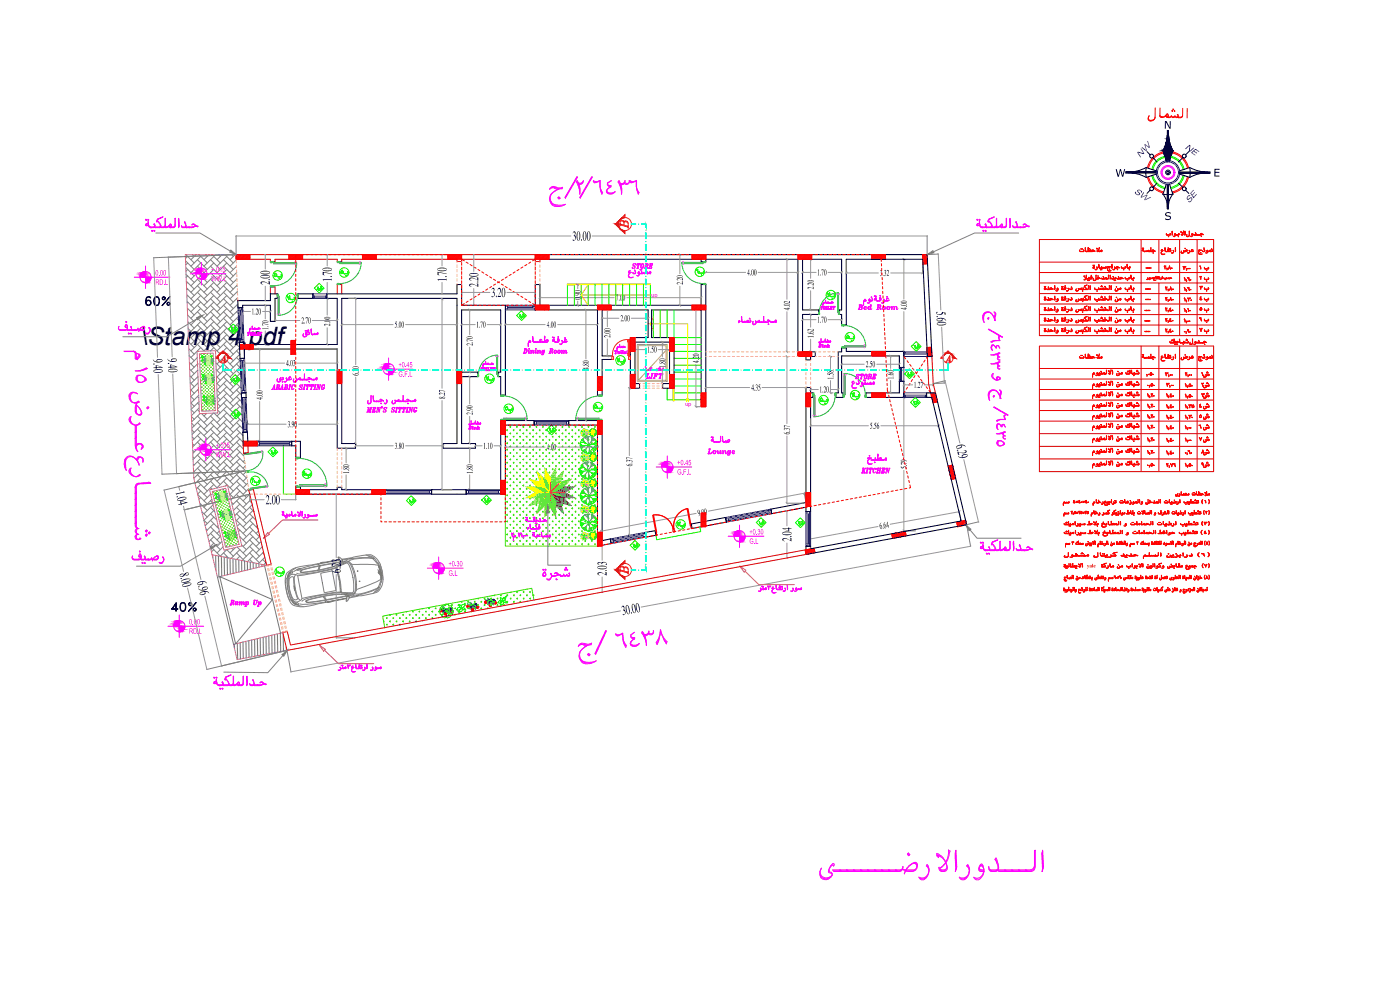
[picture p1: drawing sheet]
<svg xmlns="http://www.w3.org/2000/svg" width="420mm" height="297mm" viewBox="0 0 420 297" stroke-linecap="round" stroke-linejoin="round" font-family="sans-serif">
<defs><g id="words">
<text font-size="10.1" fill="#f00" x="79.4" y="94.5">F7</text>
<text font-size="10.1" fill="#0ff" x="178.2" y="113.2">F7</text>
<g font-size="9.7" fill="#0f0">
<text x="241.3" y="93.5">F7</text>
<text x="248.7" y="123.5">F7</text>
</g>
<text font-size="9.7" fill="#0ff" x="139" y="118.5">F7</text>
<text font-size="9.3" fill="#f00" x="354.9" y="138.6">A8</text>
<g font-size="8.8" fill="#f00">
<text x="354.2" y="103.4">F 7</text>
<text x="354.2" y="136.2">A 7</text>
</g>
<text font-size="7.6" x="2.1" y="103.5">م مممم\Stamp 4.pdf</text>
<g font-size="7.1" fill="#f00">
<text x="90.7" y="88.9">A8</text>
<text x="267.8" y="114.7">A8</text>
<text x="359.5" y="142.2">A9</text>
</g>
<text font-size="7.1" fill="#0f0" x="78.3" y="175">F1</text>
<g font-size="6.6" fill="#f00">
<text x="207.1" y="84">F6</text>
<text x="356.3" y="89.6">F 3</text>
<text x="356.7" y="115.4">A1</text>
<text x="269.5" y="124.2">A7</text>
<text x="356.7" y="121.7">A3</text>
<text x="199" y="160.5">F3</text>
</g>
<text font-size="6.6" fill="#0f0" x="71.3" y="147.5">F2</text>
<g font-size="6.2" fill="#f00">
<text x="356.3" y="83.3">F 1</text>
<text x="356.3" y="86.4">F 2</text>
</g>
<g font-size="5.7" fill="#0ff">
<text x="184.9" y="69.8">B</text>
<text x="184.9" y="173.6">B</text>
</g>
<text font-size="5.7" fill="#f00" x="89.6" y="144.6">F4</text>
<g font-size="5.3" fill="#0f0">
<text x="80.1" y="85">F5</text>
<text x="66.3" y="101.2">A2</text>
<text x="272.7" y="106.2">A6</text>
<text x="67" y="116.4">A2</text>
<text x="176.4" y="124.5">F5</text>
<text x="244.1" y="122.4">F5</text>
<text x="67" y="126.6">A2</text>
<text x="78.3" y="137.9">A2</text>
<text x="119.9" y="152.8">A1</text>
<text x="142.5" y="152.4">A2</text>
<text x="236.7" y="159.5">A3</text>
</g>
<g font-size="5.3" fill="#f00">
<text x="154.2" y="97">A5</text>
<text x="161.9" y="131.6">A2</text>
<text x="224.7" y="159.5">A1</text>
<text x="187" y="166.2">A2</text>
</g>
<g font-size="4.9" fill="#0f0">
<text x="100.2" y="84">F5</text>
<text x="251.9" y="103.4">F5</text>
<text x="149.6" y="124.9">F5</text>
</g>
<g font-size="4.6">
<text x="171.8" y="72.2">30.00</text>
<text x="99.6" y="84.5" transform="rotate(-90 99.6 84.5)">1.70</text>
<text x="134" y="84.5" transform="rotate(-90 134 84.5)">1.70</text>
<text x="143.5" y="86.1" transform="rotate(-90 143.5 86.1)">2.20</text>
<text x="147.4" y="89.1">3.20</text>
<text x="281" y="93.5" transform="rotate(87 281 93.5)">5.60</text>
<text x="46" y="107.7" transform="rotate(88 46 107.7)">9.40</text>
<text x="50.4" y="107.5" transform="rotate(88 50.4 107.5)">9.40</text>
<text x="286.8" y="133.6" transform="rotate(76 286.8 133.6)">6.29</text>
<text x="79.7" y="151.3">2.00</text>
<text x="237.5" y="162.5" transform="rotate(-90 237.5 162.5)">2.04</text>
<text x="53.9" y="172.2" transform="rotate(77 53.9 172.2)">8.00</text>
<text x="102.3" y="171.9" transform="rotate(-90 102.3 171.9)">6.23</text>
<text x="182.1" y="172.7" transform="rotate(-90 182.1 172.7)">2.03</text>
<text x="59.1" y="174.6" transform="rotate(77 59.1 174.6)">6.96</text>
<text x="186.8" y="184.6" transform="rotate(-10 186.8 184.6)">30.00</text>
</g>
<text font-size="4.6" fill="#0f0" x="81" y="85.5" transform="rotate(-90 81 85.5)">2.00</text>
<text font-size="4.6" fill="#989898" x="52.6" y="147.6" transform="rotate(77 52.6 147.6)">1.04</text>
<g font-size="4.4" fill="#0ff">
<text x="188.4" y="81.8">STORE</text>
<text x="192.6" y="114.7">LIFT</text>
<text x="255.8" y="115">STORE</text>
</g>
<g font-size="4.4" fill="#f00">
<text x="256.5" y="94.2">Bed Room</text>
<text x="358.1" y="94.9">F 5</text>
</g>
<text font-size="3.8" fill="#f00" x="349.3" y="38.6" transform="rotate(1 349.3 38.6)">N</text>
<g font-size="3.8">
<text x="334.7" y="53">W</text>
<text x="364.1" y="52.9">E</text>
<text x="349.5" y="66" transform="rotate(-1 349.5 66)">S</text>
</g>
<g font-size="3.1" fill="#f00">
<text x="342.5" y="81.8">___</text>
<text x="342.5" y="88.2">___</text>
<text x="342.2" y="94.5">___</text>
<text x="342.5" y="91.4">___</text>
<text x="342.2" y="97.7">___</text>
<text x="342.2" y="100.9">___</text>
</g>
<g font-size="3" fill="#00f">
<text x="342.1" y="47.4" transform="rotate(-48 342.1 47.4)">NW</text>
<text x="355.5" y="44.5" transform="rotate(34 355.5 44.5)">NE</text>
<text x="340.2" y="57.8" transform="rotate(34 340.2 57.8)">SW</text>
<text x="356.9" y="61.1" transform="rotate(-50 356.9 61.1)">SE</text>
</g>
<g font-size="3">
<text x="224.2" y="82.6">4.00</text>
<text x="245.2" y="82.6">1.70</text>
<text x="174.3" y="89.9" transform="rotate(-90 174.3 89.9)">0.90</text>
<text x="204.9" y="85.4" transform="rotate(-90 204.9 85.4)">2.20</text>
<text x="244.2" y="86.8" transform="rotate(-90 244.2 86.8)">2.20</text>
<text x="75.5" y="94.3">1.20</text>
<text x="184.8" y="90.2">7.00</text>
<text x="237.1" y="93.1" transform="rotate(-90 237.1 93.1)">4.02</text>
<text x="272.1" y="93" transform="rotate(-90 272.1 93)">4.00</text>
<text x="90.5" y="97.1">2.70</text>
<text x="99.1" y="97.9" transform="rotate(-90 99.1 97.9)">2.00</text>
<text x="118.4" y="98.3">5.00</text>
<text x="142.9" y="98.3">1.70</text>
<text x="164.1" y="98.3">4.00</text>
<text x="183.2" y="101.3" transform="rotate(-90 183.2 101.3)">2.00</text>
<text x="186.2" y="96.4">2.00</text>
<text x="244.2" y="101.5" transform="rotate(-90 244.2 101.5)">1.62</text>
<text x="245.2" y="96.8">1.70</text>
<text x="141.8" y="103.7" transform="rotate(-90 141.8 103.7)">2.70</text>
<text x="209.7" y="108.9" transform="rotate(-90 209.7 108.9)">4.20</text>
<text x="78.8" y="120" transform="rotate(-90 78.8 120)">4.00</text>
<text x="133.5" y="119.7" transform="rotate(-90 133.5 119.7)">8.27</text>
<text x="225.5" y="117.2">4.35</text>
<text x="274.2" y="116.4">1.27</text>
<text x="141.8" y="124.5" transform="rotate(-90 141.8 124.5)">2.90</text>
<text x="237.1" y="130.4" transform="rotate(-90 237.1 130.4)">6.37</text>
<text x="261.1" y="128.6">5.56</text>
<text x="118.4" y="134.6">3.80</text>
<text x="145" y="134.6">1.10</text>
<text x="164.1" y="135">4.00</text>
<text x="104.8" y="142.2" transform="rotate(-90 104.8 142.2)">1.80</text>
<text x="141.8" y="142.2" transform="rotate(-90 141.8 142.2)">1.80</text>
<text x="189.8" y="139.9" transform="rotate(-90 189.8 139.9)">6.37</text>
<text x="264.1" y="158.8" transform="rotate(-10 264.1 158.8)">6.64</text>
</g>
<g font-size="3" fill="#f00">
<text x="264" y="82.8">3.32</text>
<text x="85.9" y="109.8">4.03</text>
<text x="268.2" y="113.8" transform="rotate(-90 268.2 113.8)">1.60</text>
<text x="86.3" y="128.2">3.90</text>
<text x="272.1" y="140.7" transform="rotate(-90 272.1 140.7)">5.79</text>
<text x="209.5" y="154.8" transform="rotate(-10 209.5 154.8)">9.00</text>
</g>
<text font-size="3" fill="#f0f" x="80.5" y="99" transform="rotate(-90 80.5 99)">1.70</text>
<g font-size="3" fill="#0ff">
<text x="194.3" y="105.8">1.50</text>
<text x="107.6" y="112.7" transform="rotate(-90 107.6 112.7)">6.30</text>
<text x="176.7" y="111" transform="rotate(-90 176.7 111)">4.80</text>
<text x="199.7" y="110.4" transform="rotate(-90 199.7 110.4)">1.80</text>
<text x="250.1" y="113.9" transform="rotate(-90 250.1 113.9)">1.58</text>
<text x="259.8" y="110.2">2.50</text>
</g>
<text font-size="3" fill="#989898" x="245.9" y="117.8">1.20</text>
<g font-size="2.5" fill="#f0f">
<text x="46.6" y="82.7">0.00</text>
<text x="63.4" y="81.6">+.015</text>
<text x="46.6" y="85.5">RD.L</text>
<text x="63.4" y="84.4">WW.L</text>
<text x="119.6" y="113">G.F.L</text>
<text x="64.7" y="137.2">WW.L</text>
<text x="64.7" y="134.4">+.015</text>
<text x="203.2" y="142.4">G.F.L</text>
<text x="203.2" y="139.6">+0.45</text>
<text x="224.9" y="160.4">+0.30</text>
<text x="224.9" y="163.2">G.L</text>
<text x="134.6" y="172.7">G.L</text>
<text x="134.6" y="169.9">+0.30</text>
<text x="56.7" y="190.1">RD.L</text>
<text x="56.7" y="187.4">0.00</text>
</g>
<text font-size="2.5" fill="#0ff" x="119.6" y="110.2">+0.45</text>
<text font-size="1.9" fill="#f00" x="326.2" y="170.3">yale</text>
<g font-size="1.7" fill="#f0f">
<text x="195.4" y="89">up</text>
<text x="205.6" y="121.8">up</text>
</g>
</g></defs>
<!-- layer: GREEN -->
<g fill="none" stroke="#37dd00" stroke-width=".3">
<path d="M152.1 129.1h.2M152.1 131h.2M152.1 133h.2M152.1 134.9h.2M152.1 136.9h.2M152.1 138.8h.2M152.1 129.1l.2 .2M152.1 131l.2 .2M152.1 133l.2 .2M152.1 134.9l.2 .2M152.1 136.9l.2 .2M152.1 138.8l.2 .2"/>
<path d="M152.3 128.9l-.2 .2M152.3 130.8l-.2 .2M152.3 132.8l-.2 .2M152.3 134.7l-.2 .2M152.3 136.7l-.2 .2M152.3 138.7l-.2 .1M153.1 128.1h.2M153.1 130h.2M153.1 132h.2M153.1 134h.2M153.1 135.9h.2M153.1 137.9h.2"/>
<path d="M153.1 139.8h.2M153.1 128.1l.1 .2M153.1 130l.1 .2M153.1 132l.1 .2M153.1 134l.1 .1M153.1 135.9l.1 .2M153.1 137.9l.1 .1M153.1 139.8l.1 .2M153.2 127.9l-.1 .2M153.2 129.9l-.1 .1M153.2 131.8l-.1 .2M153.2 133.8l-.1 .2"/>
<path d="M153.2 135.7l-.1 .2M153.2 137.7l-.1 .2M153.2 139.6l-.1 .2M154 129.1h.3M154 131h.3M154 133h.3M154 134.9h.3M154 136.9h.3M154 138.8h.3M154 129.1l.2 .2M154 131l.2 .2M154 133l.2 .2"/>
<path d="M154 134.9l.2 .2M154 136.9l.2 .2M154 138.8l.2 .2M154.2 128.9l-.2 .2M154.2 130.8l-.2 .2M154.2 132.8l-.2 .2M154.2 134.7l-.2 .2M154.2 136.7l-.2 .2M154.2 138.7l-.2 .1M155 128.1h.3M155 130h.3M155 132h.3"/>
<path d="M155 134h.3M155 135.9h.3M155 137.9h.3M155 139.8h.3M155 128.1l.2 .2M155 130l.2 .2M155 132l.2 .2M155 134l.2 .1M155 135.9l.2 .2M155 137.9l.2 .1M155 139.8l.2 .2M155.2 127.9l-.2 .2"/>
<path d="M155.2 129.9l-.2 .1M155.2 131.8l-.2 .2M155.2 133.8l-.2 .2M155.2 135.7l-.2 .2M155.2 137.7l-.2 .2M155.2 139.6l-.2 .2M156 129.1h.2M156 131h.2M156 133h.2M156 134.9h.2M156 136.9h.2M156 138.8h.2"/>
<path d="M156 129.1l.2 .2M156 131l.2 .2M156 133l.2 .2M156 134.9l.2 .2M156 136.9l.2 .2M156 138.8l.2 .2M156.2 128.9l-.2 .2M156.2 130.8l-.2 .2M156.2 132.8l-.2 .2M156.2 134.7l-.2 .2M156.2 136.7l-.2 .2M156.2 138.7l-.2 .1"/>
<path d="M157 128.1h.2M157 130h.2M157 132h.2M157 134h.2M157 135.9h.2M157 137.9h.2M157 139.8h.2M157 128.1l.2 .2M157 130l.2 .2M157 132l.2 .2M157 134l.2 .1M157 135.9l.2 .2"/>
<path d="M157 137.9l.2 .1M157 139.8l.2 .2M157.2 127.9l-.2 .2M157.2 129.9l-.2 .1M157.2 131.8l-.2 .2M157.2 133.8l-.2 .2M157.2 135.7l-.2 .2M157.2 137.7l-.2 .2M157.2 139.6l-.2 .2M157.9 129.1h.3M157.9 131h.3M157.9 133h.3"/>
<path d="M157.9 134.9h.3M157.9 136.9h.3M157.9 138.8h.3M157.9 129.1l.2 .2M157.9 131l.2 .2M157.9 133l.2 .2M157.9 134.9l.2 .2M157.9 136.9l.2 .2M157.9 138.8l.2 .2M158.1 128.9l-.2 .2M158.1 130.8l-.2 .2M158.1 132.8l-.2 .2"/>
<path d="M158.1 134.7l-.2 .2M158.1 136.7l-.2 .2M158.1 138.7l-.2 .1M158.9 128.1h.3M158.9 130h.3M158.9 132h.3M158.9 134h.3M158.9 135.9h.3M158.9 137.9h.3M158.9 139.8h.3M158.9 128.1l.2 .2M158.9 130l.2 .2"/>
<path d="M158.9 132l.2 .2M158.9 134l.2 .1M158.9 135.9l.2 .2M158.9 137.9l.2 .1M158.9 139.8l.2 .2M159.1 127.9l-.2 .2M159.1 129.9l-.2 .1M159.1 131.8l-.2 .2M159.1 133.8l-.2 .2M159.1 135.7l-.2 .2M159.1 137.7l-.2 .2M159.1 139.6l-.2 .2"/>
<path d="M159.9 129.1h.3M159.9 131h.3M159.9 133h.3M159.9 134.9h.3M159.9 136.9h.3M159.9 138.8h.3M159.9 129.1l.2 .2M159.9 131l.2 .2M159.9 133l.2 .2M159.9 134.9l.2 .2M159.9 136.9l.2 .2M159.9 138.8l.2 .2"/>
<path d="M160.1 128.9l-.2 .2M160.1 130.8l-.2 .2M160.1 132.8l-.2 .2M160.1 134.7l-.2 .2M160.1 136.7l-.2 .2M160.1 138.7l-.2 .1M160.9 134h.2M160.9 135.9h.2M160.9 137.9h.2M160.9 139.8h.2M160.9 134l.2 .1M160.9 135.9l.2 .2"/>
<path d="M160.9 139.8l.2 .2M160.9 137.9l.2 .1M161.1 133.8l-.2 .2M161.1 135.7l-.2 .2M161.1 137.7l-.2 .2M161.1 139.6l-.2 .2M161.9 134.9h.2M161.9 136.9h.2M161.9 138.8h.2M161.9 134.9l.1 .2M161.9 136.9l.1 .2M161.9 138.8l.1 .2"/>
<path d="M162 134.7l-.1 .2M162 136.7l-.1 .2M162 138.7l-.1 .1M162.8 134h.3M162.8 135.9h.3M162.8 137.9h.3M162.8 139.8h.3M162.8 134l.2 .1M162.8 135.9l.2 .2M162.8 137.9l.2 .1M162.8 139.8l.2 .2M163 133.8l-.2 .2"/>
<path d="M163 135.7l-.2 .2M163 137.7l-.2 .2M163 139.6l-.2 .2M163.8 136.9h.3M163.8 138.8h.3M163.8 136.9l.2 .2M163.8 138.8l.2 .2M164 136.7l-.2 .2M164 138.7l-.2 .1M164.8 137.9h.2M164.8 139.8h.2M164.8 137.9l.2 .1"/>
<path d="M164.8 139.8l.2 .2M165 137.7l-.2 .2M165 139.6l-.2 .2M165.8 136.9h.2M165.8 138.8h.2M165.8 136.9l.1 .2M165.8 138.8l.1 .2M165.9 136.7l-.1 .2M165.9 138.7l-.1 .1M166.7 137.9h.3M166.7 139.8h.3M166.7 137.9l.2 .1"/>
<path d="M166.7 139.8l.2 .2M166.9 137.7l-.2 .2M166.9 139.6l-.2 .2M167.7 136.9h.3M167.7 138.8h.3M167.7 136.9l.2 .2M167.7 138.8l.2 .2M167.9 138.7l-.2 .1M167.9 136.7l-.2 .2M168.7 134h.2M168.7 135.9h.2M168.7 137.9h.2"/>
<path d="M168.7 139.8h.2M168.7 134l.2 .1M168.7 135.9l.2 .2M168.7 137.9l.2 .1M168.7 139.8l.2 .2M168.9 133.8l-.2 .2M168.9 135.7l-.2 .2M168.9 139.6l-.2 .2M168.9 137.7l-.2 .2M169.7 129.1h.3M169.7 131h.3M169.7 133h.3"/>
<path d="M169.7 134.9h.3M169.7 136.9h.3M169.7 138.8h.3M169.7 129.1l.2 .2M169.7 131l.2 .2M169.7 133l.2 .2M169.7 134.9l.2 .2M169.7 136.9l.2 .2M169.7 138.8l.2 .2M169.9 128.9l-.2 .2M169.9 130.8l-.2 .2M169.9 132.8l-.2 .2"/>
<path d="M169.9 134.7l-.2 .2M169.9 138.7l-.2 .1M169.9 136.7l-.2 .2M170.7 128.1h.2M170.7 130h.2M170.7 132h.2M170.7 134h.2M170.7 135.9h.2M170.7 137.9h.2M170.7 139.8h.2M170.7 128.1l.1 .2M170.7 130l.1 .2"/>
<path d="M170.7 132l.1 .2M170.7 134l.1 .1M170.7 135.9l.1 .2M170.7 137.9l.1 .1M170.7 139.8l.1 .2M170.8 127.9l-.1 .2M170.8 129.9l-.1 .1M170.8 131.8l-.1 .2M170.8 133.8l-.1 .2M170.8 135.7l-.1 .2M170.8 137.7l-.1 .2M170.8 139.6l-.1 .2"/>
<path d="M171.6 129.1h.3M171.6 131h.3M171.6 133h.3M171.6 134.9h.3M171.6 136.9h.3M171.6 138.8h.3M171.6 129.1l.2 .2M171.6 131l.2 .2M171.6 133l.2 .2M171.6 134.9l.2 .2M171.6 136.9l.2 .2M171.6 138.8l.2 .2"/>
<path d="M171.8 128.9l-.2 .2M171.8 130.8l-.2 .2M171.8 132.8l-.2 .2M171.8 134.7l-.2 .2M171.8 136.7l-.2 .2M171.8 138.7l-.2 .1M172.6 128.1h.3M172.6 130h.3M172.6 132h.3M172.6 134h.3M172.6 135.9h.3M172.6 137.9h.3"/>
<path d="M172.6 139.8h.3M172.6 128.1l.2 .2M172.6 130l.2 .2M172.6 132l.2 .2M172.6 134l.2 .1M172.6 135.9l.2 .2M172.6 137.9l.2 .1M172.6 139.8l.2 .2M172.8 127.9l-.2 .2M172.8 129.9l-.2 .1M172.8 131.8l-.2 .2M172.8 133.8l-.2 .2"/>
<path d="M172.8 135.7l-.2 .2M172.8 137.7l-.2 .2M172.8 139.6l-.2 .2M173.6 129.1h.2M173.6 131h.2M173.6 133h.2M173.6 134.9h.2M173.6 136.9h.2M173.6 138.8h.2M173.6 129.1l.2 .2M173.6 131l.2 .2M173.6 133l.2 .2"/>
<path d="M173.6 134.9l.2 .2M173.6 136.9l.2 .2M173.6 138.8l.2 .2M173.8 128.9l-.2 .2M173.8 130.8l-.2 .2M173.8 132.8l-.2 .2M173.8 134.7l-.2 .2M173.8 136.7l-.2 .2M173.8 138.7l-.2 .1M174.6 128.1h.2M174.6 130h.2M174.6 132h.2"/>
<path d="M174.6 134h.2M174.6 135.9h.2M174.6 137.9h.2M174.6 139.8h.2M174.6 128.1l.1 .2M174.6 130l.1 .2M174.6 132l.1 .2M174.6 134l.1 .1M174.6 135.9l.1 .2M174.6 137.9l.1 .1M174.6 139.8l.1 .2M174.7 127.9l-.1 .2"/>
<path d="M174.7 129.9l-.1 .1M174.7 131.8l-.1 .2M174.7 133.8l-.1 .2M174.7 135.7l-.1 .2M174.7 137.7l-.1 .2M174.7 139.6l-.1 .2M175.5 129.1h.3M175.5 131h.3M175.5 133h.3M175.5 134.9h.3M175.5 136.9h.3M175.5 138.8h.3"/>
<path d="M175.5 129.1l.2 .2M175.5 131l.2 .2M175.5 133l.2 .2M175.5 134.9l.2 .2M175.5 136.9l.2 .2M175.5 138.8l.2 .2M175.7 128.9l-.2 .2M175.7 130.8l-.2 .2M175.7 132.8l-.2 .2M175.7 134.7l-.2 .2M175.7 136.7l-.2 .2M175.7 138.7l-.2 .1"/>
<path d="M176.5 128.1h.3M176.5 130h.3M176.5 132h.3M176.5 134h.3M176.5 135.9h.3M176.5 137.9h.3M176.5 139.8h.3M176.5 128.1l.2 .2M176.5 130l.2 .2M176.5 132l.2 .2M176.5 134l.2 .1M176.5 135.9l.2 .2"/>
<path d="M176.5 137.9l.2 .1M176.5 139.8l.2 .2M176.7 127.9l-.2 .2M176.7 129.9l-.2 .1M176.7 131.8l-.2 .2M176.7 133.8l-.2 .2M176.7 135.7l-.2 .2M176.7 137.7l-.2 .2M176.7 139.6l-.2 .2M177.5 129.1h.2M177.5 131h.2M177.5 133h.2"/>
<path d="M177.5 134.9h.2M177.5 136.9h.2M177.5 138.8h.2M177.5 129.1l.2 .2M177.5 131l.2 .2M177.5 133l.2 .2M177.5 134.9l.2 .2M177.5 136.9l.2 .2M177.5 138.8l.2 .2M177.7 128.9l-.2 .2M177.7 130.8l-.2 .2M177.7 132.8l-.2 .2"/>
<path d="M177.7 136.7l-.2 .2M177.7 134.7l-.2 .2M177.7 138.7l-.2 .1M178.5 128.1h.1M178.5 130h.1M178.5 132h.1M178.5 134h.1M178.5 135.9h.1M178.5 137.9h.1M178.5 139.8h.1M178.5 128.1l.1 .2M178.5 130l.1 .2"/>
<path d="M178.5 132l.1 .2M178.5 134l.1 .1M178.5 135.9l.1 .1M178.5 137.9l.1 .1M178.5 139.8l.1 .2M178.6 128l-.1 .1M178.6 129.9l-.1 .1M178.6 131.9l-.1 .1M178.6 133.8l-.1 .2M178.6 135.7l-.1 .2M178.6 137.7l-.1 .2M178.6 139.7l-.1 .1"/>
<path d="M151.7 148.3v15.6h27.6M152.1 140.8h.2M152.1 142.8h.2M152.1 144.7h.2M152.1 146.7h.2M152.1 148.6h.2M152.1 150.6h.2M152.1 152.5h.2M152.1 154.5h.2M152.1 156.4h.2M152.1 158.4h.2M152.1 140.8l.2 .2"/>
<path d="M152.1 142.8l.2 .1M152.1 144.7l.2 .2M152.1 146.7l.2 .1M152.1 148.6l.2 .2M152.1 150.6l.2 .2M152.1 152.5l.2 .2M152.1 154.5l.2 .2M152.1 156.4l.2 .2M152.1 158.4l.2 .2M152.3 140.6l-.2 .2M152.3 142.6l-.2 .2M152.3 144.5l-.2 .2"/>
<path d="M152.3 146.5l-.2 .2M152.3 148.4l-.2 .2M152.3 150.4l-.2 .2M152.3 152.3l-.2 .2M152.3 154.3l-.2 .2M152.3 156.2l-.2 .2M152.3 158.2l-.2 .2M153.1 141.8h.2M153.1 143.7h.2M153.1 145.7h.2M153.1 147.6h.2M153.1 149.6h.2"/>
<path d="M153.1 151.5h.2M153.1 153.5h.2M153.1 155.5h.2M153.1 157.4h.2M153.1 159.4h.2M153.1 141.8l.1 .2M153.1 143.7l.1 .2M153.1 145.7l.1 .2M153.1 147.6l.1 .2M153.1 149.6l.1 .2M153.1 151.5l.1 .3M153.1 153.5l.1 .2"/>
<path d="M153.1 155.5l.1 .1M153.1 157.4l.1 .2M153.1 159.4l.1 .1M153.2 141.6l-.1 .2M153.2 143.5l-.1 .2M153.2 145.5l-.1 .2M153.2 147.5l-.1 .1M153.2 149.4l-.1 .2M153.2 151.4l-.1 .1M153.2 153.3l-.1 .2M153.2 155.3l-.1 .2M153.2 157.3l-.1 .1"/>
<path d="M153.2 159.2l-.1 .2M154 140.8h.3M154 142.8h.3M154 144.7h.3M154 146.7h.3M154 148.6h.3M154 150.6h.3M154 152.5h.3M154 154.5h.3M154 156.4h.3M154 158.4h.3M154 140.8l.2 .2"/>
<path d="M154 142.8l.2 .1M154 144.7l.2 .2M154 146.7l.2 .1M154 148.6l.2 .2M154 150.6l.2 .2M154 152.5l.2 .2M154 154.5l.2 .2M154 156.4l.2 .2M154 158.4l.2 .2M154.2 140.6l-.2 .2M154.2 142.6l-.2 .2M154.2 144.5l-.2 .2"/>
<path d="M154.2 146.5l-.2 .2M154.2 148.4l-.2 .2M154.2 150.4l-.2 .2M154.2 152.3l-.2 .2M154.2 154.3l-.2 .2M154.2 156.2l-.2 .2M154.2 158.2l-.2 .2M155 141.8h.3M155 143.7h.3M155 145.7h.3M155 147.6h.3M155 149.6h.3"/>
<path d="M155 151.5h.3M155 153.5h.3M155 155.5h.3M155 157.4h.3M155 159.4h.3M155 141.8l.2 .2M155 143.7l.2 .2M155 145.7l.2 .2M155 147.6l.2 .2M155 149.6l.2 .2M155 151.5l.2 .3M155 153.5l.2 .2"/>
<path d="M155 155.5l.2 .1M155 157.4l.2 .2M155 159.4l.2 .1M155.2 141.6l-.2 .2M155.2 143.5l-.2 .2M155.2 145.5l-.2 .2M155.2 147.5l-.2 .1M155.2 149.4l-.2 .2M155.2 151.4l-.2 .1M155.2 153.3l-.2 .2M155.2 155.3l-.2 .2M155.2 157.3l-.2 .1"/>
<path d="M155.2 159.2l-.2 .2M156 140.8h.2M156 142.8h.2M156 144.7h.2M156 146.7h.2M156 148.6h.2M156 150.6h.2M156 152.5h.2M156 154.5h.2M156 156.4h.2M156 158.4h.2M156 140.8l.2 .2"/>
<path d="M156 142.8l.2 .1M156 144.7l.2 .2M156 146.7l.2 .1M156 148.6l.2 .2M156 150.6l.2 .2M156 152.5l.2 .2M156 154.5l.2 .2M156 156.4l.2 .2M156 158.4l.2 .2M156.2 140.6l-.2 .2M156.2 142.6l-.2 .2M156.2 144.5l-.2 .2"/>
<path d="M156.2 146.5l-.2 .2M156.2 148.4l-.2 .2M156.2 150.4l-.2 .2M156.2 152.3l-.2 .2M156.2 154.3l-.2 .2M156.2 156.2l-.2 .2M156.2 158.2l-.2 .2M157 141.8h.2M157 143.7h.2M157 145.7h.2M157 147.6h.2M157 149.6h.2"/>
<path d="M157 151.5h.2M157 153.5h.2M157 155.5h.2M157 157.4h.2M157 159.4h.2M157 141.8l.2 .2M157 143.7l.2 .2M157 145.7l.2 .2M157 147.6l.2 .2M157 149.6l.2 .2M157 151.5l.2 .3M157 153.5l.2 .2"/>
<path d="M157 155.5l.2 .1M157 157.4l.2 .2M157 159.4l.2 .1M157.2 141.6l-.2 .2M157.2 143.5l-.2 .2M157.2 145.5l-.2 .2M157.2 147.5l-.2 .1M157.2 149.4l-.2 .2M157.2 151.4l-.2 .1M157.2 153.3l-.2 .2M157.2 155.3l-.2 .2M157.2 157.3l-.2 .1"/>
<path d="M157.2 159.2l-.2 .2M157.9 140.8h.3M157.9 142.8h.3M157.9 144.7h.3M157.9 146.7h.3M157.9 148.6h.3M157.9 150.6h.3M157.9 152.5h.3M157.9 154.5h.3M157.9 156.4h.3M157.9 158.4h.3M157.9 142.8l.2 .1"/>
<path d="M157.9 140.8l.2 .2M157.9 144.7l.2 .2M157.9 146.7l.2 .1M157.9 148.6l.2 .2M157.9 150.6l.2 .2M157.9 152.5l.2 .2M157.9 154.5l.2 .2M157.9 156.4l.2 .2M157.9 158.4l.2 .2M158.1 140.6l-.2 .2M158.1 142.6l-.2 .2M158.1 144.5l-.2 .2"/>
<path d="M158.1 146.5l-.2 .2M158.1 148.4l-.2 .2M158.1 150.4l-.2 .2M158.1 152.3l-.2 .2M158.1 154.3l-.2 .2M158.1 156.2l-.2 .2M158.1 158.2l-.2 .2M158.9 141.8h.3M158.9 143.7h.3M158.9 145.7h.3M158.9 147.6h.3M158.9 149.6h.3"/>
<path d="M158.9 151.5h.3M158.9 153.5h.3M158.9 155.5h.3M158.9 157.4h.3M158.9 159.4h.3M158.9 141.8l.2 .2M158.9 143.7l.2 .2M158.9 145.7l.2 .2M158.9 147.6l.2 .2M158.9 149.6l.2 .2M158.9 151.5l.2 .3M158.9 153.5l.2 .2"/>
<path d="M158.9 155.5l.2 .1M158.9 157.4l.2 .2M158.9 159.4l.2 .1M159.1 141.6l-.2 .2M159.1 143.5l-.2 .2M159.1 145.5l-.2 .2M159.1 147.5l-.2 .1M159.1 149.4l-.2 .2M159.1 151.4l-.2 .1M159.1 153.3l-.2 .2M159.1 155.3l-.2 .2M159.1 157.3l-.2 .1"/>
<path d="M159.1 159.2l-.2 .2M159.9 140.8h.3M159.9 142.8h.3M159.9 144.7h.3M159.9 146.7h.3M159.9 148.6h.3M159.9 150.6h.3M159.9 152.5h.3M159.9 154.5h.3M159.9 156.4h.3M159.9 158.4h.3M159.9 140.8l.2 .2"/>
<path d="M159.9 142.8l.2 .1M159.9 144.7l.2 .2M159.9 146.7l.2 .1M159.9 148.6l.2 .2M159.9 150.6l.2 .2M159.9 152.5l.2 .2M159.9 154.5l.2 .2M159.9 156.4l.2 .2M159.9 158.4l.2 .2M160.1 140.6l-.2 .2M160.1 142.6l-.2 .2M160.1 144.5l-.2 .2"/>
<path d="M160.1 146.5l-.2 .2M160.1 148.4l-.2 .2M160.1 150.4l-.2 .2M160.1 152.3l-.2 .2M160.1 154.3l-.2 .2M160.1 156.2l-.2 .2M160.1 158.2l-.2 .2M160.9 141.8h.2M160.9 143.7h.2M160.9 145.7h.2M160.9 147.6h.2M160.9 149.6h.2"/>
<path d="M160.9 151.5h.2M160.9 153.5h.2M160.9 155.5h.2M160.9 157.4h.2M160.9 159.4h.2M160.9 141.8l.2 .2M160.9 143.7l.2 .2M160.9 145.7l.2 .2M160.9 147.6l.2 .2M160.9 151.5l.2 .3M160.9 149.6l.2 .2M160.9 153.5l.2 .2"/>
<path d="M160.9 155.5l.2 .1M160.9 157.4l.2 .2M160.9 159.4l.2 .1M161.1 141.6l-.2 .2M161.1 143.5l-.2 .2M161.1 145.5l-.2 .2M161.1 147.5l-.2 .1M161.1 149.4l-.2 .2M161.1 151.4l-.2 .1M161.1 153.3l-.2 .2M161.1 155.3l-.2 .2M161.1 157.3l-.2 .1"/>
<path d="M161.1 159.2l-.2 .2M161.9 140.8h.2M161.9 142.8h.2M161.9 144.7h.2M161.9 146.7h.2M161.9 148.6h.2M161.9 150.6h.2M161.9 152.5h.2M161.9 154.5h.2M161.9 156.4h.2M161.9 158.4h.2M161.9 140.8l.1 .2"/>
<path d="M161.9 142.8l.1 .1M161.9 144.7l.1 .2M161.9 146.7l.1 .1M161.9 148.6l.1 .2M161.9 150.6l.1 .2M161.9 152.5l.1 .2M161.9 154.5l.1 .2M161.9 156.4l.1 .2M161.9 158.4l.1 .2M162 140.6l-.1 .2M162 142.6l-.1 .2M162 144.5l-.1 .2"/>
<path d="M162 146.5l-.1 .2M162 148.4l-.1 .2M162 150.4l-.1 .2M162 152.3l-.1 .2M162 154.3l-.1 .2M162 156.2l-.1 .2M162 158.2l-.1 .2M162.8 141.8h.3M162.8 143.7h.3M162.8 145.7h.3M162.8 147.6h.3M162.8 149.6h.3"/>
<path d="M162.8 151.5h.3M162.8 153.5h.3M162.8 155.5h.3M162.8 157.4h.3M162.8 159.4h.3M162.8 141.8l.2 .2M162.8 143.7l.2 .2M162.8 145.7l.2 .2M162.8 147.6l.2 .2M162.8 149.6l.2 .2M162.8 151.5l.2 .3M162.8 153.5l.2 .2"/>
<path d="M162.8 155.5l.2 .1M162.8 157.4l.2 .2M162.8 159.4l.2 .1M163 141.6l-.2 .2M163 143.5l-.2 .2M163 145.5l-.2 .2M163 147.5l-.2 .1M163 149.4l-.2 .2M163 151.4l-.2 .1M163 153.3l-.2 .2M163 155.3l-.2 .2M163 157.3l-.2 .1"/>
<path d="M163 159.2l-.2 .2M163.8 140.8h.3M163.8 142.8h.3M163.8 144.7h.3M163.8 146.7h.3M163.8 148.6h.3M163.8 150.6h.3M163.8 152.5h.3M163.8 154.5h.3M163.8 156.4h.3M163.8 158.4h.3M163.8 140.8l.2 .2"/>
<path d="M163.8 142.8l.2 .1M163.8 144.7l.2 .2M163.8 146.7l.2 .1M163.8 148.6l.2 .2M163.8 150.6l.2 .2M163.8 152.5l.2 .2M163.8 154.5l.2 .2M163.8 156.4l.2 .2M163.8 158.4l.2 .2M164 140.6l-.2 .2M164 142.6l-.2 .2M164 144.5l-.2 .2"/>
<path d="M164 146.5l-.2 .2M164 148.4l-.2 .2M164 150.4l-.2 .2M164 152.3l-.2 .2M164 154.3l-.2 .2M164 156.2l-.2 .2M164 158.2l-.2 .2M164.8 141.8h.2M164.8 143.7h.2M164.8 145.7h.2M164.8 147.6h.2M164.8 149.6h.2"/>
<path d="M164.8 151.5h.2M164.8 153.5h.2M164.8 155.5h.2M164.8 157.4h.2M164.8 159.4h.2M164.8 141.8l.2 .2M164.8 143.7l.2 .2M164.8 145.7l.2 .2M164.8 147.6l.2 .2M164.8 149.6l.2 .2M164.8 151.5l.2 .3M164.8 153.5l.2 .2"/>
<path d="M164.8 155.5l.2 .1M164.8 157.4l.2 .2M164.8 159.4l.2 .1M165 141.6l-.2 .2M165 143.5l-.2 .2M165 145.5l-.2 .2M165 147.5l-.2 .1M165 149.4l-.2 .2M165 151.4l-.2 .1M165 153.3l-.2 .2M165 155.3l-.2 .2M165 157.3l-.2 .1"/>
<path d="M165 159.2l-.2 .2M165.8 140.8h.2M165.8 142.8h.2M165.8 144.7h.2M165.8 146.7h.2M165.8 148.6h.2M165.8 150.6h.2M165.8 152.5h.2M165.8 154.5h.2M165.8 156.4h.2M165.8 158.4h.2M165.8 140.8l.1 .2"/>
<path d="M165.8 142.8l.1 .1M165.8 144.7l.1 .2M165.8 146.7l.1 .1M165.8 148.6l.1 .2M165.8 150.6l.1 .2M165.8 152.5l.1 .2M165.8 154.5l.1 .2M165.8 156.4l.1 .2M165.8 158.4l.1 .2M165.9 140.6l-.1 .2M165.9 142.6l-.1 .2M165.9 144.5l-.1 .2"/>
<path d="M165.9 146.5l-.1 .2M165.9 148.4l-.1 .2M165.9 150.4l-.1 .2M165.9 152.3l-.1 .2M165.9 154.3l-.1 .2M165.9 156.2l-.1 .2M165.9 158.2l-.1 .2M166.7 141.8h.3M166.7 143.7h.3M166.7 145.7h.3M166.7 147.6h.3M166.7 149.6h.3"/>
<path d="M166.7 151.5h.3M166.7 153.5h.3M166.7 155.5h.3M166.7 157.4h.3M166.7 159.4h.3M166.7 141.8l.2 .2M166.7 143.7l.2 .2M166.7 145.7l.2 .2M166.7 147.6l.2 .2M166.7 149.6l.2 .2M166.7 151.5l.2 .3M166.7 153.5l.2 .2"/>
<path d="M166.7 155.5l.2 .1M166.7 157.4l.2 .2M166.7 159.4l.2 .1M166.9 141.6l-.2 .2M166.9 143.5l-.2 .2M166.9 145.5l-.2 .2M166.9 147.5l-.2 .1M166.9 149.4l-.2 .2M166.9 151.4l-.2 .1M166.9 153.3l-.2 .2M166.9 155.3l-.2 .2M166.9 157.3l-.2 .1"/>
<path d="M166.9 159.2l-.2 .2M167.7 140.8h.3M167.7 142.8h.3M167.7 144.7h.3M167.7 146.7h.3M167.7 148.6h.3M167.7 150.6h.3M167.7 152.5h.3M167.7 154.5h.3M167.7 156.4h.3M167.7 158.4h.3M167.7 140.8l.2 .2"/>
<path d="M167.7 142.8l.2 .1M167.7 144.7l.2 .2M167.7 146.7l.2 .1M167.7 148.6l.2 .2M167.7 150.6l.2 .2M167.7 152.5l.2 .2M167.7 154.5l.2 .2M167.7 156.4l.2 .2M167.7 158.4l.2 .2M167.9 140.6l-.2 .2M167.9 142.6l-.2 .2M167.9 144.5l-.2 .2"/>
<path d="M167.9 146.5l-.2 .2M167.9 150.4l-.2 .2M167.9 148.4l-.2 .2M167.9 152.3l-.2 .2M167.9 154.3l-.2 .2M167.9 156.2l-.2 .2M167.9 158.2l-.2 .2M168.7 141.8h.2M168.7 143.7h.2M168.7 145.7h.2M168.7 147.6h.2M168.7 149.6h.2"/>
<path d="M168.7 151.5h.2M168.7 153.5h.2M168.7 155.5h.2M168.7 157.4h.2M168.7 159.4h.2M168.7 141.8l.2 .2M168.7 143.7l.2 .2M168.7 145.7l.2 .2M168.7 147.6l.2 .2M168.7 149.6l.2 .2M168.7 151.5l.2 .3M168.7 153.5l.2 .2"/>
<path d="M168.7 155.5l.2 .1M168.7 157.4l.2 .2M168.7 159.4l.2 .1M168.9 141.6l-.2 .2M168.9 143.5l-.2 .2M168.9 145.5l-.2 .2M168.9 149.4l-.2 .2M168.9 147.5l-.2 .1M168.9 151.4l-.2 .1M168.9 153.3l-.2 .2M168.9 155.3l-.2 .2M168.9 157.3l-.2 .1"/>
<path d="M168.9 159.2l-.2 .2M169.7 140.8h.3M169.7 142.8h.3M169.7 144.7h.3M169.7 146.7h.3M169.7 148.6h.3M169.7 150.6h.3M169.7 152.5h.3M169.7 154.5h.3M169.7 156.4h.3M169.7 158.4h.3M169.7 140.8l.2 .2"/>
<path d="M169.7 142.8l.2 .1M169.7 144.7l.2 .2M169.7 146.7l.2 .1M169.7 148.6l.2 .2M169.7 150.6l.2 .2M169.7 152.5l.2 .2M169.7 154.5l.2 .2M169.7 156.4l.2 .2M169.7 158.4l.2 .2M169.9 140.6l-.2 .2M169.9 142.6l-.2 .2M169.9 144.5l-.2 .2"/>
<path d="M169.9 146.5l-.2 .2M169.9 150.4l-.2 .2M169.9 148.4l-.2 .2M169.9 152.3l-.2 .2M169.9 154.3l-.2 .2M169.9 156.2l-.2 .2M169.9 158.2l-.2 .2M170.7 141.8h.2M170.7 143.7h.2M170.7 145.7h.2M170.7 147.6h.2M170.7 149.6h.2"/>
<path d="M170.7 151.5h.2M170.7 153.5h.2M170.7 155.5h.2M170.7 157.4h.2M170.7 159.4h.2M170.7 141.8l.1 .2M170.7 143.7l.1 .2M170.7 145.7l.1 .2M170.7 151.5l.1 .3M170.7 147.6l.1 .2M170.7 149.6l.1 .2M170.7 153.5l.1 .2"/>
<path d="M170.7 155.5l.1 .1M170.7 157.4l.1 .2M170.7 159.4l.1 .1M170.8 141.6l-.1 .2M170.8 143.5l-.1 .2M170.8 145.5l-.1 .2M170.8 147.5l-.1 .1M170.8 149.4l-.1 .2M170.8 151.4l-.1 .1M170.8 153.3l-.1 .2M170.8 155.3l-.1 .2M170.8 157.3l-.1 .1"/>
<path d="M170.8 159.2l-.1 .2M171.6 140.8h.3M171.6 142.8h.3M171.6 144.7h.3M171.6 146.7h.3M171.6 148.6h.3M171.6 150.6h.3M171.6 152.5h.3M171.6 154.5h.3M171.6 156.4h.3M171.6 158.4h.3M171.6 140.8l.2 .2"/>
<path d="M171.6 142.8l.2 .1M171.6 144.7l.2 .2M171.6 146.7l.2 .1M171.6 148.6l.2 .2M171.6 150.6l.2 .2M171.6 152.5l.2 .2M171.6 154.5l.2 .2M171.6 156.4l.2 .2M171.6 158.4l.2 .2M171.8 140.6l-.2 .2M171.8 142.6l-.2 .2M171.8 144.5l-.2 .2"/>
<path d="M171.8 146.5l-.2 .2M171.8 148.4l-.2 .2M171.8 150.4l-.2 .2M171.8 152.3l-.2 .2M171.8 154.3l-.2 .2M171.8 156.2l-.2 .2M171.8 158.2l-.2 .2M172.6 141.8h.3M172.6 143.7h.3M172.6 145.7h.3M172.6 147.6h.3M172.6 149.6h.3"/>
<path d="M172.6 151.5h.3M172.6 153.5h.3M172.6 155.5h.3M172.6 157.4h.3M172.6 159.4h.3M172.6 141.8l.2 .2M172.6 143.7l.2 .2M172.6 145.7l.2 .2M172.6 147.6l.2 .2M172.6 149.6l.2 .2M172.6 151.5l.2 .3M172.6 153.5l.2 .2"/>
<path d="M172.6 155.5l.2 .1M172.6 157.4l.2 .2M172.6 159.4l.2 .1M172.8 141.6l-.2 .2M172.8 143.5l-.2 .2M172.8 145.5l-.2 .2M172.8 147.5l-.2 .1M172.8 149.4l-.2 .2M172.8 151.4l-.2 .1M172.8 153.3l-.2 .2M172.8 155.3l-.2 .2M172.8 157.3l-.2 .1"/>
<path d="M172.8 159.2l-.2 .2M173.6 140.8h.2M173.6 142.8h.2M173.6 144.7h.2M173.6 146.7h.2M173.6 148.6h.2M173.6 150.6h.2M173.6 152.5h.2M173.6 154.5h.2M173.6 156.4h.2M173.6 158.4h.2M173.6 140.8l.2 .2"/>
<path d="M173.6 142.8l.2 .1M173.6 144.7l.2 .2M173.6 146.7l.2 .1M173.6 148.6l.2 .2M173.6 150.6l.2 .2M173.6 152.5l.2 .2M173.6 154.5l.2 .2M173.6 156.4l.2 .2M173.6 158.4l.2 .2M173.8 140.6l-.2 .2M173.8 142.6l-.2 .2M173.8 144.5l-.2 .2"/>
<path d="M173.8 146.5l-.2 .2M173.8 148.4l-.2 .2M173.8 150.4l-.2 .2M173.8 152.3l-.2 .2M173.8 154.3l-.2 .2M173.8 156.2l-.2 .2M173.8 158.2l-.2 .2M174.6 141.8h.2M174.6 143.7h.2M174.6 145.7h.2M174.6 147.6h.2M174.6 149.6h.2"/>
<path d="M174.6 151.5h.2M174.6 153.5h.2M174.6 155.5h.2M174.6 157.4h.2M174.6 159.4h.2M174.6 141.8l.1 .2M174.6 143.7l.1 .2M174.6 145.7l.1 .2M174.6 147.6l.1 .2M174.6 149.6l.1 .2M174.6 151.5l.1 .3M174.6 153.5l.1 .2"/>
<path d="M174.6 155.5l.1 .1M174.6 157.4l.1 .2M174.6 159.4l.1 .1M174.7 141.6l-.1 .2M174.7 143.5l-.1 .2M174.7 145.5l-.1 .2M174.7 147.5l-.1 .1M174.7 149.4l-.1 .2M174.7 151.4l-.1 .1M174.7 153.3l-.1 .2M174.7 155.3l-.1 .2M174.7 157.3l-.1 .1"/>
<path d="M174.7 159.2l-.1 .2M175.5 140.8h.3M175.5 142.8h.3M175.5 144.7h.3M175.5 146.7h.3M175.5 148.6h.3M175.5 150.6h.3M175.5 152.5h.3M175.5 154.5h.3M175.5 156.4h.3M175.5 158.4h.3M175.5 140.8l.2 .2"/>
<path d="M175.5 142.8l.2 .1M175.5 144.7l.2 .2M175.5 146.7l.2 .1M175.5 148.6l.2 .2M175.5 150.6l.2 .2M175.5 152.5l.2 .2M175.5 154.5l.2 .2M175.5 156.4l.2 .2M175.5 158.4l.2 .2M175.7 140.6l-.2 .2M175.7 142.6l-.2 .2M175.7 144.5l-.2 .2"/>
<path d="M175.7 146.5l-.2 .2M175.7 148.4l-.2 .2M175.7 150.4l-.2 .2M175.7 152.3l-.2 .2M175.7 154.3l-.2 .2M175.7 156.2l-.2 .2M175.7 158.2l-.2 .2M176.5 141.8h.3M176.5 143.7h.3M176.5 145.7h.3M176.5 147.6h.3M176.5 149.6h.3"/>
<path d="M176.5 151.5h.3M176.5 153.5h.3M176.5 155.5h.3M176.5 157.4h.3M176.5 159.4h.3M176.5 141.8l.2 .2M176.5 143.7l.2 .2M176.5 145.7l.2 .2M176.5 147.6l.2 .2M176.5 149.6l.2 .2M176.5 151.5l.2 .3M176.5 153.5l.2 .2"/>
<path d="M176.5 155.5l.2 .1M176.5 157.4l.2 .2M176.5 159.4l.2 .1M176.7 141.6l-.2 .2M176.7 143.5l-.2 .2M176.7 145.5l-.2 .2M176.7 147.5l-.2 .1M176.7 149.4l-.2 .2M176.7 151.4l-.2 .1M176.7 153.3l-.2 .2M176.7 155.3l-.2 .2M176.7 157.3l-.2 .1"/>
<path d="M176.7 159.2l-.2 .2M177.5 140.8h.2M177.5 142.8h.2M177.5 144.7h.2M177.5 146.7h.2M177.5 148.6h.2M177.5 150.6h.2M177.5 152.5h.2M177.5 154.5h.2M177.5 156.4h.2M177.5 158.4h.2M177.5 140.8l.2 .2"/>
<path d="M177.5 142.8l.2 .1M177.5 144.7l.2 .2M177.5 146.7l.2 .1M177.5 148.6l.2 .2M177.5 150.6l.2 .2M177.5 152.5l.2 .2M177.5 154.5l.2 .2M177.5 156.4l.2 .2M177.5 158.4l.2 .2M177.7 140.6l-.2 .2M177.7 146.5l-.2 .2M177.7 142.6l-.2 .2"/>
<path d="M177.7 144.5l-.2 .2M177.7 150.4l-.2 .2M177.7 148.4l-.2 .2M177.7 152.3l-.2 .2M177.7 154.3l-.2 .2M177.7 156.2l-.2 .2M177.7 158.2l-.2 .2M178.5 141.8h.1M178.5 143.7h.1M178.5 145.7h.1M178.5 147.6h.1M178.5 149.6h.1"/>
<path d="M178.5 151.5h.1M178.5 153.5h.1M178.5 155.5h.1M178.5 157.4h.1M178.5 159.4h.1M178.5 141.8l.1 .1M178.5 143.7l.1 .2M178.5 145.7l.1 .1M178.5 147.6l.1 .2M178.5 149.6l.1 .2M178.5 151.5l.1 .2M178.5 153.5l.1 .2"/>
<path d="M178.5 155.5l.1 .1M178.5 157.4l.1 .2M178.5 159.4l.1 .1M178.6 141.6l-.1 .2M178.6 143.6l-.1 .1M178.6 145.5l-.1 .2M178.6 147.5l-.1 .1M178.6 149.5l-.1 .1M178.6 151.4l-.1 .1M178.6 153.4l-.1 .1M178.6 155.3l-.1 .2M178.6 157.3l-.1 .1"/>
<path d="M178.6 159.2l-.1 .2M143.4 179.6h.2M143.4 179.6l.1 .2M143.4 179.5v.1M145.3 179.6h.3M145.3 179.6l.2 .2M145.5 179.4l-.2 .2M147.3 179.6h.2M147.3 179.6l.1 .2M147.4 179.4l-.1 .2M148.3 178.6l.1 .2M148.4 178.6h.1"/>
<path d="M149.2 179.6h.3M149.2 179.6l.2 .2M149.4 179.4l-.2 .2M150.2 178.6h.2M150.2 178.6l.2 .2M150.4 178.4l-.2 .2M151.2 179.6h.2M151.2 179.6l.2 .2M151.4 179.4l-.2 .2M152.1 160.3h.2M152.1 162.3h.2M152.1 160.3l.2 .3"/>
<path d="M152.1 162.3l.2 .2M152.1 178.6h.3M152.1 178.6l.2 .2M152.3 160.2l-.2 .1M152.3 162.1l-.2 .2M152.3 178.4l-.2 .2M153.1 161.3h.2M153.1 163.3h.2M153.1 161.3l.1 .2M153.1 163.3l.1 .2M153.1 179.6h.3M153.1 179.6l.2 .2"/>
<path d="M153.2 177.7l.1 .1M153.2 161.1l-.1 .2M153.2 163.1l-.1 .2M153.3 179.4l-.2 .2M154 160.3h.3M154 162.3h.3M154 160.3l.2 .3M154 162.3l.2 .2M154.1 178.6h.3M154.1 178.6l.2 .2M154.2 160.2l-.2 .1M154.2 162.1l-.2 .2"/>
<path d="M154.3 178.4l-.2 .2M155 161.3h.3M155 163.3h.3M155 161.3l.2 .2M155 163.3l.2 .2M155.1 177.6h.2M155.1 179.6h.2M155.1 177.6l.2 .2M155.1 179.6l.2 .2M155.2 161.1l-.2 .2M155.2 163.1l-.2 .2M155.3 179.4l-.2 .2"/>
<path d="M155.3 177.4l-.2 .2M156 160.3h.2M156 162.3h.2M156 160.3l.2 .3M156 162.3l.2 .2M156.1 178.6h.2M156.1 178.6l.1 .2M156.2 160.2l-.2 .1M156.2 162.1l-.2 .2M156.2 178.4l-.1 .2M157 161.3h.2M157 163.3h.2"/>
<path d="M157 161.3l.2 .2M157 163.3l.2 .2M157 177.6h.3M157 179.6h.3M157 177.6l.2 .2M157 179.6l.2 .2M157.2 161.1l-.2 .2M157.2 163.1l-.2 .2M157.2 179.4l-.2 .2M157.2 177.4l-.2 .2M157.9 160.3h.3M157.9 162.3h.3"/>
<path d="M157.9 160.3l.2 .3M157.9 162.3l.2 .2M158 178.6h.3M158 178.6l.2 .2M158.1 160.2l-.2 .1M158.1 162.1l-.2 .2M158.1 176.8l.1 .1M158.2 178.4l-.2 .2M158.9 161.3h.3M158.9 163.3h.3M158.9 161.3l.2 .2M158.9 163.3l.2 .2"/>
<path d="M159 177.6h.2M159 179.6h.2M159 177.6l.2 .2M159 179.6l.2 .2M159.1 161.1l-.2 .2M159.1 163.1l-.2 .2M159.2 177.4l-.2 .2M159.2 179.4l-.2 .2M159.9 160.3h.3M159.9 162.3h.3M159.9 160.3l.2 .3M159.9 162.3l.2 .2"/>
<path d="M160 178.6h.1M160.1 160.2l-.2 .1M160.1 162.1l-.2 .2M160.9 161.3h.2M160.9 163.3h.2M160.9 161.3l.2 .2M160.9 163.3l.2 .2M161.1 161.1l-.2 .2M161.1 163.1l-.2 .2M161.9 160.3h.2M161.9 162.3h.2M161.9 160.3l.1 .3"/>
<path d="M161.9 162.3l.1 .2M162 160.2l-.1 .1M162 162.1l-.1 .2M162.8 161.3h.3M162.8 163.3h.3M162.8 161.3l.2 .2M162.8 163.3l.2 .2M163 161.1l-.2 .2M163 163.1l-.2 .2M163.8 160.3h.3M163.8 162.3h.3M163.8 160.3l.2 .3"/>
<path d="M163.8 162.3l.2 .2M164 160.2l-.2 .1M164 162.1l-.2 .2M164.8 161.3h.2M164.8 163.3h.2M164.8 161.3l.2 .2M164.8 163.3l.2 .2M165 161.1l-.2 .2M165 163.1l-.2 .2M165.8 160.3h.2M165.8 162.3h.2M165.8 160.3l.1 .3"/>
<path d="M165.8 162.3l.1 .2M165.9 160.2l-.1 .1M165.9 162.1l-.1 .2M166.7 161.3h.3M166.7 163.3h.3M166.7 161.3l.2 .2M166.7 163.3l.2 .2M166.9 161.1l-.2 .2M166.9 163.1l-.2 .2M167.7 160.3h.3M167.7 162.3h.3M167.7 160.3l.2 .3"/>
<path d="M167.7 162.3l.2 .2M167.9 160.2l-.2 .1M167.9 162.1l-.2 .2M168.7 161.3h.2M168.7 163.3h.2M168.7 161.3l.2 .2M168.7 163.3l.2 .2M168.9 161.1l-.2 .2M168.9 163.1l-.2 .2M169.7 160.3h.3M169.7 162.3h.3M169.7 160.3l.2 .3"/>
<path d="M169.7 162.3l.2 .2M169.9 160.2l-.2 .1M169.9 162.1l-.2 .2M170.7 161.3h.2M170.7 163.3h.2M170.7 161.3l.1 .2M170.7 163.3l.1 .2M170.8 161.1l-.1 .2M170.8 163.1l-.1 .2M171.6 160.3h.3M171.6 162.3h.3M171.6 160.3l.2 .3"/>
<path d="M171.6 162.3l.2 .2M171.8 160.2l-.2 .1M171.8 162.1l-.2 .2M172.6 161.3h.3M172.6 163.3h.3M172.6 161.3l.2 .2M172.6 163.3l.2 .2M172.8 161.1l-.2 .2M172.8 163.1l-.2 .2M173.6 160.3h.2M173.6 162.3h.2M173.6 160.3l.2 .3"/>
<path d="M173.6 162.3l.2 .2M173.8 160.2l-.2 .1M173.8 162.1l-.2 .2M174.6 161.3h.2M174.6 163.3h.2M174.6 161.3l.1 .2M174.6 163.3l.1 .2M174.7 161.1l-.1 .2M174.7 163.1l-.1 .2M175.5 160.3h.3M175.5 162.3h.3M175.5 160.3l.2 .3"/>
<path d="M175.5 162.3l.2 .2M175.7 160.2l-.2 .1M175.7 162.1l-.2 .2M176.5 161.3h.3M176.5 163.3h.3M176.5 161.3l.2 .2M176.5 163.3l.2 .2M176.7 161.1l-.2 .2M176.7 163.1l-.2 .2M177.5 160.3h.2M177.5 162.3h.2M177.5 160.3l.2 .3"/>
<path d="M177.5 162.3l.2 .2M177.7 160.2l-.2 .1M177.7 162.1l-.2 .2M178.5 161.3h.1M178.5 163.3h.1M178.5 161.3l.1 .2M178.5 163.3l.1 .1M178.6 161.2l-.1 .1M178.6 163.1l-.1 .2M115.1 186.4h.2M115.1 186.6h.1M115.2 186.3h-.1"/>
<path d="M116 185.4h.2M116 187.4h.2M116 185.4l.1 .2M116 187.4l.1 .2M116.1 185.3l-.1 .1M116.1 187.2l-.1 .2M117 184.5h.1M117 184.5h.2M117 186.4h.2M117 184.5l.1 .1M117 186.4l.1 .2M117.1 186.3l-.1 .1"/>
<path d="M117.9 185.4h.3M117.9 187.4h.3M117.9 185.4l.2 .2M117.9 187.4l.2 .2M118.1 185.3l-.2 .1M118.1 187.2l-.2 .2M118.9 184.5h.3M118.9 186.4h.3M118.9 184.5l.2 .1M118.9 186.4l.2 .2M119.1 184.3l-.2 .2M119.1 186.3l-.2 .1"/>
<path d="M119.9 185.4h.2M119.9 187.4h.2M119.9 185.4l.2 .2M119.9 187.4l.1 .2M120.1 185.3l-.2 .1M120.1 187.2l-.2 .2M120.8 184.5h.3M120.8 186.4h.3M120.8 184.5l.3 .1M120.8 186.4l.3 .2M121.1 184.3l-.3 .2M121.1 186.3l-.3 .1"/>
<path d="M121.8 185.4h.3M121.8 185.4l.2 .2M121.9 183.5l.1 .2M122 185.3l-.2 .1M122.8 184.5h.3M122.8 186.4h.3M122.8 184.5l.2 .1M122.8 186.4l.2 .2M123 184.3l-.2 .2M123 186.3l-.2 .1M123.8 183.5h.3M123.8 185.4h.3"/>
<path d="M123.8 183.5l.2 .2M123.8 185.4l.2 .2M124 183.3l-.2 .2M124 185.3l-.2 .1M124.8 184.5h.2M124.8 186.4h.2M124.8 184.5l.2 .1M124.8 186.4l.2 .2M125 184.3l-.2 .2M125 186.3l-.2 .1M125.8 183.5h.2M125.8 185.4h.2"/>
<path d="M125.8 183.5l.1 .2M125.8 185.4l.1 .2M125.9 183.3l-.1 .2M125.9 185.3l-.1 .1M126.7 184.5h.3M126.7 184.5l.2 .1M126.8 182.6l.1 .1M126.9 184.3l-.2 .2M126.9 186.3h.1M127.7 183.5h.3M127.7 185.4h.3M127.7 183.5l.2 .2"/>
<path d="M127.7 185.4l.2 .2M127.9 183.3l-.2 .2M127.9 185.3l-.2 .1M128.7 182.5h.2M128.7 184.5h.2M128.7 182.5l.1 .2M128.7 184.5l.1 .1M128.8 182.4l-.1 .1M128.8 184.3l-.1 .2M129.7 183.5h.2M129.7 185.4h.2M129.7 183.5l.2 .2"/>
<path d="M129.7 185.4l.2 .2M129.9 183.3l-.2 .2M129.9 185.3l-.2 .1M130.6 182.5h.3M130.6 184.5h.3M130.6 182.5l.2 .2M130.6 184.5l.2 .1M130.8 182.4l-.2 .1M130.8 184.3l-.2 .2M131.6 183.5h.3M131.6 183.5l.2 .2M131.8 181.7h.1"/>
<path d="M131.8 183.3l-.2 .2M131.8 185.3l-.2 .1M132.6 182.5h.3M132.6 184.5h.3M132.6 182.5l.2 .2M132.6 184.5l.2 .1M132.8 182.4l-.2 .1M132.8 184.3l-.2 .2M133.6 181.6h.2M133.6 183.5h.2M133.6 181.6l.2 .1M133.6 183.5l.2 .2"/>
<path d="M133.8 181.3l-.2 .3M133.8 183.3l-.2 .2M134.6 182.5h.2M134.6 184.5h.2M134.6 182.5l.1 .2M134.6 184.5l.1 .1M134.7 182.4l-.1 .1M134.7 184.3l-.1 .2M135.5 181.6h.3M135.5 183.5h.3M135.5 181.6l.2 .1M135.5 183.5l.2 .2"/>
<path d="M135.7 181.3l-.2 .3M135.7 183.3l-.2 .2M136.5 182.5h.3M136.5 184.5h.2M136.5 182.5l.2 .2M136.5 184.5h.1M136.7 182.4l-.2 .1M136.7 184.3l-.2 .2M137.5 181.6h.2M137.5 183.5h.2M137.5 181.6l.2 .1M137.5 183.5l.2 .2"/>
<path d="M137.7 181.3l-.2 .3M137.7 183.3l-.2 .2M138.5 180.6h.2M138.5 182.5h.2M138.5 180.6l.1 .1M138.5 182.5l.1 .2M138.6 180.5l-.1 .1M138.6 182.4l-.1 .1M139.4 181.6h.3M139.4 183.5h.3M139.4 181.6l.2 .1M139.4 183.5l.2 .2"/>
<path d="M139.6 181.3l-.2 .3M139.6 183.3l-.2 .2M140.4 180.6h.3M140.4 182.5h.3M140.4 180.6l.2 .1M140.4 182.5l.2 .2M140.6 180.4l-.2 .2M140.6 182.4l-.2 .1M141.4 181.6h.2M141.4 183.5h.2M141.4 181.6l.2 .1M141.4 183.5l.1 .1"/>
<path d="M141.6 181.3l-.2 .3M141.6 183.3l-.2 .2M142.4 180.6h.2M142.4 182.5h.2M142.4 180.6l.2 .1M142.4 182.5l.2 .2M142.6 182.4l-.2 .1M142.6 180.4l-.2 .2M143.4 181.6h.2M143.4 181.6l.1 .1M143.5 181.3l-.1 .3M144.3 180.6h.3"/>
<path d="M144.3 182.5h.3M144.3 180.6l.2 .1M144.3 182.5l.2 .2M144.5 180.4l-.2 .2M144.5 182.4l-.2 .1M145.3 181.6h.3M145.3 181.6l.2 .1M145.5 181.3l-.2 .3M146.3 180.6h.2M146.3 182.5h.2M146.3 180.6l.2 .1M146.3 182.5l.1 .2"/>
<path d="M146.5 180.4l-.2 .2M146.5 182.4l-.2 .1M147.3 181.6h.2M147.3 181.6l.1 .1M147.4 181.3l-.1 .3M148.2 180.6h.3M148.2 180.6l.2 .1M148.4 180.4l-.2 .2M149.2 181.6h.3M149.2 181.6l.2 .1M149.4 181.3l-.2 .3M150.2 180.6h.2"/>
<path d="M150.2 180.6l.2 .1M150.4 180.4l-.2 .2M151.2 181.6h.2M151.2 181.6l.2 .1M151.4 181.3l-.2 .3M152.1 180.6h.3M152.1 180.6l.2 .1M152.3 180.4l-.2 .2M153.3 181.3v.1M154.1 180.6h.3M154.1 180.6l.2 .1M154.3 180.4l-.2 .2"/>
<path d="M156.1 180.6h.2M156.1 180.6l.1 .1M156.2 180.4l-.1 .2M158.2 180.4l-.1 .1M160.3 180.1l-.7-3.6-44.8 8.4 .7 3.5"/>
</g>
<!-- layer: TREE -->
<g fill="none" stroke="#0f0" stroke-width=".3">
<path d="M174.1 133.4l1.2 .4M174.1 133.8l.3 .1M174.1 133.1l.4 .4M174.2 134.4l.4 .1M174.3 139.8l.4 .1M174.3 132.5l.2 .2M174.4 129.3l.8 .6M174.4 136.8l.8 .6M174.4 137.7l.8-.2v1M174.4 139.7l4.2 2.9M174.4 132.2h.4M174.5 133.5l-.4 .1"/>
<path d="M174.5 139.5l.2 .4M174.6 134.6v.4M174.6 129.3l.6 .6-.9-.2M174.6 132l4.2 3M174.6 136.8l.6 .6-.9-.2M174.6 139.3l.3 .2M174.7 135.2l.3-.1-.1 .4M174.7 133.9l-.6 .3M174.7 132.7l-.6 .3M174.7 131.9l.2 .4M174.8 131.7l.3 .2M175.2 130l-.7 .5"/>
<path d="M175.2 130l-.8 .1M175.2 130v.9M175.2 137.6l-.7 .4M175.3 129.9l-.4 1.1M175.3 137.5l-.4 1M175.3 129l-.1 .8M175.3 136.5l-.1 .8M175.3 130l.7 .8M175.3 137.6l.7 .6M175.4 129.9l.8 .2M175.4 130l.3 .8M175.4 129.9l.9 .3"/>
<path d="M175.4 137.4l.8 .3M175.4 137.5l.3 .8M175.4 137.5l.9 .2M175.4 135.3l-.4 .2M175.4 133.8l-1 .9M175.5 135.3l-.1 .5M175.5 132.7l-1.3 .1M175.5 128.8l-.2 1.1M175.5 136.3l-.1 1.1 .7-.6M175.8 134.8l-1.1 .4M175.8 129.1l-.5 .7 .8-.4M175.8 136.6l-.5 .7"/>
<path d="M175.8 134.7l.1 1.3M175.9 135.6l-.4 .3M175.9 135.5l.4 .6M176.3 129.7l-.9 .2M176.3 129.8l-.9 .1M176.3 137.2l-.9 .2M176.3 137.3l-.9 .1M176.6 136l-.1 .1M176.7 135.8l.1 .3M177.1 135.7l-.2 .4M177.1 135.8l.2 .2M177.4 135.6l.5 .2"/>
<path d="M177.5 135.7l-.1 .3M177.7 136l-.8-1.1-.3 1.3M178.1 135.2l.4 .2M178.2 135.2l-.1 .5M178.3 132h.5M178.6 139.6h-.4M178.7 134.4l.3 .3M178.8 139.8l-.3 .6M178.8 132.6h.3M178.8 133.1l.5 .2M178.9 133.6l.3 .5M178.9 132.2l-.3 .5"/>
<path d="M179 134.8h-.5l.2 .4M179 132.4l-1 .9 1.3 .5M179.1 134.5l-1.4-.2 .6 1.2M179.2 132.8l-.4 .4M179.2 134.2l-.5 .2M179.3 133.1l-5.2 .9M179.3 133.5l-.3 .2M173.9 141l1.2 .4M173.9 141.4l.3 .1M173.9 140.7l.4 .4M174.1 142l.4 .1M174.1 148.7l1.2 .4"/>
<path d="M174.1 149l.3 .2M174.1 148.4l.4 .4M174.1 140.1l.3 .3M174.1 156.7l1.2 .3M174.1 157l.3 .2M174.1 156.4l.4 .4-.4 .1M174.2 149.6l.5 .2M174.2 157.6l.5 .2M174.3 147.8l.2 .2M174.3 141.2l-.4 .1M174.3 155.8l.2 .2M174.4 144.6l.8 .5"/>
<path d="M174.4 152.3l.8 .6M174.4 145.3l.8-.1-.3 1M174.4 142.2v.5M174.5 145.7l.7-.5v.9M174.5 147.5h.4M174.5 142.8h.3v.3M174.5 141.5l-.5 .3M174.5 140.4l-.5 .2M174.5 155.5h.4M174.5 148.8l-.4 .1M174.6 144.6l.6 .5-.9-.2M174.6 152.3l.6 .6-.9-.2"/>
<path d="M174.6 149.8v.6M174.6 157.8v.5M174.6 147.3l4.2 3M174.6 155.3l4.2 3M174.7 150.4h.3l-.1 .4M174.7 149.2l-.5 .3M174.7 148l-.5 .3M174.7 158.4h.3l-.1 .3M174.7 157.2l-.5 .3M174.7 156l-.5 .3M174.7 147.1l.2 .5M174.7 155.1l.2 .5"/>
<path d="M174.8 147l.3 .2M174.8 155l.3 .2M174.9 143.2l.3-.3v.6M175.1 150.8l.4-.2v.5M175.1 158.8l.4-.2v.5M175.2 153.1l-.7 .4M175.2 153l-.8 .1M175.2 153.1v.9M175.2 141.4l-1 1M175.3 153l-.4 1.1M175.3 144.2l-.1 .8M175.3 152l-.1 .9"/>
<path d="M175.3 145.3l.7 .7M175.3 153.1l.7 .7M175.3 140.3l-1.3 .1M175.4 143.5l.4-.3 .3 .5M175.4 145.1l.9-.2zM175.4 145.1l.8 .3M175.4 152.9l.8 .3M175.4 153l.3 .8M175.4 153l.9 .2M175.5 149l-1.1 1M175.5 157l-1.1 1M175.5 148l-1.3 .1"/>
<path d="M175.5 155.9l-1.3 .2M175.5 144l-.2 1.1M175.5 151.8l-.2 1.1M175.5 159.8l-.1 1.1 .7-.6M175.6 142.5l-1 .4M175.6 159.2l.4-.4 .3 .6M175.7 142.4l.1 1.3M175.8 144.3l-.5 .7 .8-.4M175.8 152.1l-.5 .7 .8-.4M175.8 150.1l-1 .4M175.8 158.1l-1 .4M175.9 150l.1 1.3"/>
<path d="M175.9 158l.1 1.3M175.9 150.9l-.3 .3M176 150.8l.3 .6M176.3 152.7l-.9 .2M176.3 152.8l-.9 .1M176.3 145.4l-.9-.2 .3 .8M176.5 143.6l-.2 .1M176.5 143.5l.2 .2M176.7 151.2l-.2 .2M176.7 159.2l-.2 .2M176.7 151.1l.2 .3M176.7 142.5l-.3 1.3"/>
<path d="M176.7 142.5l.8 1.1M176.7 159.1l.2 .3M176.9 143.4l-.1 .3M176.9 143.5l.3 .2M177.1 151l-.1 .4M177.1 151.1l.3 .2M177.3 143.2l.4 .3M177.4 143.3l-.1 .4M177.4 159.3l-.3-.3-.1 .4M177.5 150.9l.4 .2M177.5 158.9l.4 .2M177.5 151v.3"/>
<path d="M177.5 158.9v.4M177.6 141.9l.5 1.3M177.6 141.9l1.4 .2M177.7 151.2l-.8-1.1-.3 1.4M177.7 159.2l-.8-1.1-.3 1.3M177.8 149.6l.5 1.3M177.8 149.5l1.4 .3M177.8 157.6l.5 1.2M177.8 157.5l1.4 .3M178.1 156.6l1.2 .5M178.4 147.3h.4M178.4 143l-.4-.1v.5"/>
<path d="M178.4 155.3h.4M178.5 150.1l.2 .4M178.5 150.1h.5M178.5 150.7l-.3-.2-.1 .5M178.5 158.7l-.3-.2-.1 .5M178.6 140.3h.4M178.7 140.8l.4 .2M178.8 141.3l.3 .4M178.8 147.9h.4M178.8 142.4h-.5l.2 .5M178.8 155.9h.4M178.9 148.4l.4 .2"/>
<path d="M178.9 140l-1 .9 1.2 .5M178.9 156.4l.4 .2M178.9 148.9l.4 .4M178.9 156.9l.4 .4M179 147.5l-.3 .5M179 155.5l-.3 .5M179 140.4l-.4 .4M179 158.1h-.5l.2 .4M179.1 147.7l-1 .9 1.2 .5M179.1 141.8l-.6 .3 .3 .3M179.1 155.6l-1 .9M179.1 140.7l-5.2 .9"/>
<path d="M179.1 141.2l-.3 .1M179.2 148.1l-.4 .3M179.2 156.1l-.4 .3M179.3 149.5l-.5 .2 .3 .3M179.3 157.5l-.5 .2 .3 .3M179.3 148.4l-5.2 .9M179.3 156.3l-5.2 1M179.4 148.8l-.4 .2M179.4 156.8l-.4 .2M174.6 160.3l.6 .6-.9-.2M175.2 161.1l-.7 .4M175.2 161l-.8 .1"/>
<path d="M175.2 161v1M175.3 161l-.4 1M175.3 160l-.1 .9-.8-.6M175.3 161.1l.7 .6M175.4 160.9l.8 .2M175.8 160l-.5 .8M176.3 160.7l-.9 .2M176.3 160.8l-.9 .1M176.3 161.2l-.9-.2 .3 .8"/>
</g>
<g fill="none" stroke="#5d954a" stroke-width=".3">
<path d="M174.7 139.3l.6 1M174.9 131.6l.6 1.1M174.9 139.1v.3M175.1 139h.4M175.1 131.4l-.1 .4M175.2 131.3l.5 .1M175.3 138.8l1 .9M175.5 131.2l.9 .9M175.7 138.7l-.1 .4M175.8 138.6l.3 .4M175.8 131v.5M176 131l.3 .3"/>
<path d="M176.1 138.6l.9 5.1M176.2 138.6l-.1 .3M176.2 130.9l1 5.2M176.3 138.5l.1 .3 .4-.2M176.4 130.9l-.1 .4M176.5 138.5l-.2 1.3M176.5 130.9l.1 .3M176.6 130.9l-.2 1.2M176.9 130.9l-.3 .3M177.2 138.7l.2 .4M177.4 131l.2 .4 .3-.2M177.5 138.8l-.2 1.2"/>
<path d="M177.6 131.1l-.1 1.3M177.7 138.8l-.3 .3M177.8 138.9v.4M178 131.2v.4M178 139.1l-3 4.2M178.2 131.4l-3 4.3M178.2 139.2l-.5 .2M178.3 139.2l-.2 .4M178.4 131.6l-.5 .2M178.5 131.6l-.2 .4M178.5 139.5l-1.1 .5M178.7 131.8l-1.2 .6"/>
<path d="M174.9 146.9l.6 1.1M174.9 154.9l.6 1M175.2 146.7l-.1 .4M175.2 154.7l-.1 .4M175.3 146.6l.4 .1M175.3 154.6l.4 .1M175.9 146.3l-.1 .5M175.9 154.3l-.1 .4M176.1 146.3l.2 .3M176.3 146.2l.9 5.2M176.3 154.2l.9 5.2M176.4 146.2l-.1 .3"/>
<path d="M176.4 154.2l-.1 .3-.2-.2M176.5 146.2l.1 .3M176.5 154.2l.1 .3 .4-.3M176.7 146.2l-.3 1.1-.9-.8M176.7 154.2l-.3 1.1-.9-.8M177 146.2l-.4 .3M177.4 146.3l.2 .5M177.4 154.3l.2 .5M177.7 146.4l-.2 1.3 1.2-.6M177.7 154.4l-.2 1.3M177.9 146.5l-.3 .2M177.9 154.5l-.3 .2"/>
<path d="M178 146.5v.4M178 154.5v.4M178.2 146.7l-3 4.2M178.2 154.7l-3 4.2M178.4 146.8l-.4 .3M178.4 154.8l-.4 .3M178.5 146.9l-.2 .4M178.5 154.8l-.2 .5M178.7 155.1l-1.2 .5"/>
</g>
<g fill="none" stroke="#ff0" stroke-width=".3">
<path d="M174.5 129.9h.1M174.5 137.4h.1M174.5 130.5h.1M174.5 138.1h.1M174.6 130.5h.1M174.6 138h.1M174.7 129.3h.1M174.7 136.8h.1M174.8 130.2h.1M174.8 137.8h.1M174.9 129.7h.1M174.9 130.7h.1"/>
<path d="M174.9 137.2h.1M174.9 138.2h.1M175 130h.1M175 137.5h.1M175.1 128.8h.1M175.1 136.4h.1M175.1 136.3h.1M175.3 129.3h.1M175.3 136.8h.1M175.5 130.6h.1M175.5 138.1h.1M175.6 129.1h.1"/>
<path d="M175.6 136.6h.1M175.7 130h.1M175.7 137.6h.1M175.7 129.6h.1M175.7 137.1h.1M175.8 129.6h.1M175.8 137.1h.1M175.9 130.5h.1M175.9 138h.1M175.9 130.2h.1M175.9 137.8h.1M176.1 129.2h.1"/>
<path d="M176.1 136.7h.1M176.1 129.7h.1M176.1 137.2h.1M176.2 130.3h.1M176.2 137.9h.1M176.4 129.9h.1M176.4 137.4h.1M177.4 129.1l.5 .7zM177.4 136.6l.5 .7zM177.6 137.4l-.4-.1h.7l-.5 .4 .5-.2M177.8 129.4l.1-.5 .1 .7M177.8 137l.1-.6 .1 .7"/>
<path d="M177.9 129.9l-.5 .3 .5-.4h-.7l.4 .1M177.9 129.9h.1M177.9 137.4v.1M177.9 129.9l.3 .3-.3-.4h.2l.5 .4-.5-.2M177.9 137.4l.3 .3-.3-.4h.2l.5 .4-.5-.1v.6l-.3-.6M177.9 137.4h.1M177.9 129.9l-.3 .6 .1-.5M177.9 137.4l-.3 .6 .1-.4M178 129.7h.1M178 129.7l.2-.1-.2 .1M178 137.2l.2-.1-.3 .2zM178.1 130.1v.6l-.3-.6"/>
<path d="M178.2 129.6h.4l-.4 .3M178.2 137.1h.4l-.4 .3M178.5 129.1l-.6 .7zM178.5 136.6l-.6 .7zM174.5 145.1h.1M174.5 153h.1M174.5 145.7h.1M174.5 152.9h.1M174.5 153.6h.1M174.6 145.7h.1M174.6 153.6h.1M174.7 144.5h.1"/>
<path d="M174.7 152.3h.1M174.8 145.5h.1M174.8 153.3h.1M174.9 144.9h.1M174.9 145.9h.1M174.9 152.7h.1M174.9 153.7h.1M175 145.2h.1M175 153.1h.1M175.1 144h.1M175.1 151.9h.1M175.1 159.9h.1"/>
<path d="M175.3 144.5h.1M175.3 152.3h.1M175.5 145.8h.1M175.5 153.6h.1M175.6 144.3h.1M175.6 152.1h.1M175.7 145.3h.1M175.7 153.1h.1M175.7 144.8h.1M175.7 145.2h.1M175.7 152.6h.1M175.8 144.8h.1"/>
<path d="M175.8 152.6h.1M175.9 145.7h.1M175.9 153.5h.1M175.9 145.4h.1M175.9 153.3h.1M176.1 144.4h.1M176.1 152.2h.1M176.1 144.9h.1M176.1 152.7h.1M176.2 145.6h.1M176.2 153.4h.1M176.4 145.1h.1"/>
<path d="M176.4 152.9h.1M177.4 144.3l.5 .7zM177.4 152.1l.5 .8zM177.6 152.9h-.4h.7l-.5 .3 .5-.3M177.8 144.7l.1-.6 .1 .7M177.8 152.5l.1-.5 .1 .6M177.8 145.3l.3 .6v-.6M177.8 153.1l.3 .6v-.6M177.9 145.1h.1M177.9 152.9h.1M177.9 145.2l-.3 .5 .1-.4M177.9 145.1l.3 .3-.3-.4h.2l.5 .4-.5-.1"/>
<path d="M177.9 145l-.5 .4 .5-.2M177.9 145h-.7l.4 .1M177.9 152.9l.3 .3-.3-.3h.2l.5 .3-.5-.1M177.9 152.9l-.3 .6 .1-.4M178 144.9h.2l-.3 .1zM178 152.7v.1M178 152.7l.2-.1-.2 .2M178.1 144.9h.1M178.2 144.8h.4l-.4 .3M178.2 152.6h.4l-.4 .3M178.5 144.3l-.6 .7zM178.5 152.1l-.6 .8z"/>
<path d="M174.5 160.9h.1M174.5 161.6h.1M174.6 161.5h.1M174.7 160.3h.1M174.8 161.3h.1M174.9 160.7h.1M174.9 161.7h.1M175 161h.1M175.3 160.3h.1M175.5 161.6h.1M175.6 160.1h.1M175.7 161.1h.1"/>
<path d="M175.7 160.6h.1M175.8 160.6h.1M175.9 161.5h.1M175.9 161.3h.1M176.1 160.2h.1M176.1 160.7h.1M176.2 161.4h.1M176.4 160.9h.1M177.4 160.1l.5 .7zM177.8 160.5l.1-.5 .1 .6M177.9 160.9l-.5 .3 .5-.4h-.7l.4 .1M177.9 160.9l.3 .3-.3-.4h.2l.5 .4-.5-.1v.6l-.3-.6"/>
<path d="M177.9 160.9l-.3 .6 .1-.4M178 160.7h.1M178 160.7l.2-.1-.2 .1M178.1 160.6l.4-.5-.6 .7 .2-.1M178.1 160.7h.1M178.2 160.6h.4l-.4 .3"/>
</g>
<g fill="none" stroke="#2eb800" stroke-width=".3">
<path d="M176.8 129.6h.3h-.3M176.8 137.1h.3h-.3M176.8 129.9h.2h-.2M176.8 137.4h.2h-.2M176.9 130h.3l-.4 .1M176.9 129.3l.3 .1-.2-.1M176.9 136.8l.3 .2M177 136.8l.2 .2M177 136.7l.2 .1M177.1 130.2l-.2 .2M177.1 137.7l-.2 .2M177.2 129.3l-.2-.1 .2 .1"/>
<path d="M177.2 128.9l.2 .2M177.2 136.4l.1 .2-.1-.2M177.2 138.1l.1-.1-.1 .1M177.2 130.2l-.3 .2M177.2 137.7l-.3 .2M177.2 128.9l.1 .2M177.2 136.7l.3 .2zM177.2 137.5l-.3 .1M177.2 137.5l-.4 .1M177.2 129.2l.3 .1-.3-.1M177.3 129.8h-.3h.3M177.3 130.4l-.1 .2"/>
<path d="M177.3 137.3h-.3h.3M177.3 130.5l.2-.1-.2 .3zM177.3 138l.2-.1-.2 .3zM177.4 130.2l-.2 .2M177.4 137.7l-.2 .2M177.5 130.2l-.2 .2M177.5 137.7l-.2 .2M177.5 128.8l.1 .2zM177.6 138.4v-.2v.2M177.6 130.6v.3zM177.6 128.7l.1 .2zM177.6 136.2l.1 .2z"/>
<path d="M177.6 136.6l-.1-.3 .2 .3M177.8 138v.2zM177.8 130.4v.3v-.3M177.8 138.2l.1 .2zM177.9 129.2l-.2-.4 .1 .4M177.9 136.6l-.2-.3 .1 .4M177.9 130.7v.2M178 128.8v-.2l-.1 .3M178 136.4v-.3l-.1 .3M178 138.1v.3v-.3M178 130.9v-.3v.3M178.2 129v-.3v.3"/>
<path d="M178.2 136.5v-.3v.4M178.3 130.6l.1 .2zM178.3 136.4l.1-.2-.1 .3M178.3 136.5v.3zM178.4 138.4l-.1-.3 .1 .3M178.4 128.7l-.1 .2 .1-.2M178.4 128.9l-.1 .3 .1-.3M178.5 138.1l-.3-.3 .3 .3M178.5 130.6l-.3-.3 .3 .3M178.5 137.8l.2 .3-.2-.2M178.5 130.3l.2 .3zM178.5 130.5l.1 .2z"/>
<path d="M178.5 138l.1 .2-.1-.2M178.5 136.6l.2-.2-.2 .2M178.7 128.9h.1M178.7 129.2l.2-.1-.3 .2zM178.7 136.7l.2-.1-.3 .2zM178.7 130.2l.3 .1zM178.7 137.7l.3 .2zM178.8 129.3l.2-.1zM178.8 136.8h.2zM178.8 137.5l.3 .1-.2-.1M178.8 129.4l-.3 .2M178.8 136.9l-.3 .2"/>
<path d="M178.8 137.1h.3h-.3M178.8 129.4l-.2 .1M178.8 136.9l-.2 .2M178.8 129.6h.3h-.3M178.9 130.1l-.4-.1 .3 .1M178.9 137.6l-.4-.1 .3 .1M178.9 130h.2h-.3M179 129.9l-.3-.1 .4 .1M179 137.4h-.3h.4M176.8 144.8l.3 .1M176.8 152.6h.3M176.8 144.8h.3"/>
<path d="M176.8 152.6l.3 .1M176.8 152.9h.2h-.2M176.8 145.1h.2h-.2M176.9 145.2h.3l-.4 .1M176.9 153.1l.3-.1-.4 .1M176.9 144.5l.3 .1-.2-.1M176.9 152.3l.3 .2-.2-.2M177.1 144.9l.2 .1zM177.1 152.8h.2zM177.1 145.4l-.2 .2M177.1 153.3l-.2 .1 .3-.1M177.2 144.5l-.2-.1 .2 .1"/>
<path d="M177.2 152.3l-.2-.1 .2 .1M177.2 144.1l.1 .2-.1-.2M177.2 151.9l.2 .2M177.2 159.9l.1 .2-.1-.2M177.2 145.5l-.3 .1M177.2 151.9l.1 .2M177.2 144.4l.3 .2zM177.2 152.2l.3 .2zM177.3 153.7l.2-.3-.2 .3M177.3 145.7l-.1 .1M177.3 153.5l-.1 .2M177.4 145.4l-.2 .2"/>
<path d="M177.4 153.2l-.2 .2M177.5 145.4l-.2 .2M177.5 153.2l-.3 .4M177.5 145.6l-.2 .3 .2-.3M177.5 159.7l.1 .4-.1-.3M177.5 144l.1 .3zM177.5 151.8l.1 .3zM177.6 153.9v-.2v.2M177.6 145.9v.2zM177.6 143.9l.1 .2zM177.6 151.7l.1 .2zM177.6 159.7l.1 .2-.1-.2"/>
<path d="M177.7 159.9l.1 .3M177.8 145.7v.2zM177.8 153.5v.3zM177.8 159.8l.1 .3M177.8 153.8l.1 .2zM177.9 144.4l-.2-.4 .1 .4M177.9 152.2l-.2-.3 .1 .3M177.9 145.9v.2v-.2M178 143.8v.3zM178 159.6v.3zM178 151.9v-.2l-.1 .2M178 146.1v-.3v.3"/>
<path d="M178 153.9v-.3v.3M178.2 144.2v-.3v.3M178.2 152.1v-.4v.4M178.3 153.7l.1 .2zM178.3 145.9l.1 .2zM178.3 159.9l.1-.2-.1 .3M178.3 144.2v.3zM178.3 160v.3zM178.3 144v.1zM178.4 152l-.1 .3M178.4 151.7l-.1 .3 .1-.2M178.5 145.8l-.3-.3 .3 .3"/>
<path d="M178.5 153.6l-.3-.2 .3 .2M178.5 145.5l.2 .3-.2-.3M178.5 153.4l.2 .2zM178.5 145.7l.1 .2zM178.6 144.5l.3-.2-.3 .3M178.6 153.7l-.1-.2 .2 .2M178.7 152.2h.2l-.3 .2zM178.7 144.1l-.2 .2 .2-.2M178.7 151.9l-.2 .2 .2-.2M178.7 145.4l.3 .2-.3-.2M178.7 153.2l.3 .2-.3-.1M178.8 152.3l.2-.1z"/>
<path d="M178.8 145.2h.3M178.8 144.6l-.3 .2M178.8 152.4l-.3 .2M178.8 144.8h.3zM178.8 152.6h.3zM178.8 144.6l-.2 .2M178.8 152.5l-.2 .1M178.9 145.3l-.4-.1 .3 .1M178.9 153.1l-.4-.1 .3 .1M178.9 145.2h.2M178.9 153h.2h-.3M178.9 144.5l-.1 .1"/>
<path d="M179 144.5l-.2 .1M179 145.1h-.3h.4M179 152.9h-.3h.4M176.8 160.6l.3 .1-.3-.1M176.9 160.9h.1zM176.9 160.3l.3 .2-.2-.2M177.1 160.8h.2zM177.2 160.3l-.2-.1 .2 .1M177.2 161.2l-.3 .2 .2-.1M177.2 161l-.3 .1M177.2 161l-.4 .1M177.3 161.4l-.1 .2"/>
<path d="M177.3 161.5l-.1 .1M177.4 161.2l-.2 .2M177.5 161.4l-.2 .3M177.5 161.2l-.2 .2M177.5 160.4l-.3-.2 .3 .2M177.6 161.6v.3v-.2M177.8 161.7v-.3v.3M177.8 161.7l.1 .2zM178 161.6v.3v-.3M178.2 160v-.3v.4M178.4 161.9l-.1-.3 .1 .3M178.5 161.6l-.3-.3 .3 .3"/>
<path d="M178.5 161.3l.2 .3-.2-.2M178.5 161.5l.1 .2M178.5 160.1l.2-.2-.2 .2M178.7 160.2l.2-.1-.3 .2zM178.7 161.2l.3 .2zM178.8 160.3h.2zM178.8 161h.3h-.2M178.8 160.4l-.3 .2M178.8 160.6l.3-.1zM178.8 160.4l-.2 .2M178.9 161.1l-.4-.1 .3 .1M179 160.9h-.3h.4"/>
</g>
<g fill="none" stroke="#7fff9f" stroke-width=".3">
<path d="M174.3 129.9h.1M174.3 137.4h.1M174.4 130h.1M174.4 129.9h.1M174.4 130.5h.1M174.4 137.5h.1M174.4 137.4h.1M174.4 138h.1M174.4 130.6h.1M174.4 138.1h.1M174.4 129.8h.1M174.4 137.3h.1"/>
<path d="M174.5 129.8h.1M174.5 130.4h.1M174.5 137.4h.1M174.5 138h.1M174.5 129.2h.1M174.5 130.6h.1M174.5 130.5h.1M174.5 136.7h.1M174.5 138.1h.1M174.6 129.4h.1M174.6 129.2h.1M174.6 130h.1"/>
<path d="M174.6 129.8h.1M174.6 136.8h.1M174.6 137.5h.1M174.6 137.3h.1M174.6 129.3h.1M174.6 129.9h.1M174.6 130.4h.1M174.6 137.4h.1M174.6 138h.1M174.7 130.2h.1M174.7 130.3h.1M174.7 129.9h.1"/>
<path d="M174.7 130.6h.1M174.7 130.5h.1M174.7 137.7h.1M174.7 137.9h.1M174.7 137.4h.1M174.7 138.1h.1M174.7 129.6h.1M174.7 129.1h.1M174.7 129.3h.1M174.7 129.2h.1M174.7 137.1h.1M174.7 136.7h.1"/>
<path d="M174.7 136.8h.1M174.7 138h.1M174.7 129.7h.1M174.7 130.7h.1M174.7 137.2h.1M174.7 138.2h.1M174.8 129.6h.1M174.8 129.7h.1M174.8 129.1h.1M174.8 130.2h.1M174.8 130.3h.1M174.8 130.8h.1"/>
<path d="M174.8 130.7h.1M174.8 137.1h.1M174.8 136.7h.1M174.8 137.7h.1M174.8 137.9h.1M174.8 138.3h.1M174.8 138.2h.1M174.8 129.4h.1M174.8 129.2h.1M174.8 129.9h.1M174.8 136.8h.1M174.8 137.5h.1"/>
<path d="M174.9 129.5h.1M174.9 129.7h.1M174.9 129.6h.1M174.9 129.2h.1M174.9 130.6h.1M174.9 130.8h.1M174.9 130.1h.1M174.9 130h.1M174.9 137.1h.1M174.9 137.2h.1M174.9 136.7h.1M174.9 136.8h.1"/>
<path d="M174.9 138.1h.1M174.9 138.3h.1M174.9 137.6h.1M174.9 137.5h.1M174.9 130.3h.1M174.9 130.2h.1M174.9 137.9h.1M174.9 137.7h.1M174.9 137.8h.1M174.9 128.8h.1M174.9 129.9h.1M174.9 136.3h.1"/>
<path d="M174.9 137.4h.1M175 129.7h.1M175 129.5h.1M175 129.6h.1M175 128.9h.1M175 130.8h.1M175 130.6h.1M175 137.3h.1M175 137.1h.1M175 136.4h.1M175 138.3h.1M175 138.1h.1"/>
<path d="M175 138.2h.1M175 128.8h.1M175 130.7h.1M175 136.3h.1M175.1 128.7h.1M175.1 128.9h.1M175.1 130.1h.1M175.1 129.9h.1M175.1 136.3h.1M175.1 136.4h.1M175.1 137.6h.1M175.1 137.4h.1"/>
<path d="M175.1 129.3h.1M175.1 128.8h.1M175.1 130h.1M175.1 136.8h.1M175.1 137.5h.1M175.2 129.4h.1M175.2 129.3h.1M175.2 129.9h.1M175.2 130h.1M175.2 136.9h.1M175.2 136.8h.1M175.2 137.5h.1"/>
<path d="M175.2 128.9h.1M175.2 128.7h.1M175.2 136.4h.1M175.2 136.3h.1M175.2 129.2h.1M175.2 128.8h.1M175.2 136.7h.1M175.3 128.8h.1M175.3 136.3h.1M175.3 130.5h.1M175.3 130.7h.1M175.3 138h.1"/>
<path d="M175.3 138.2h.1M175.4 129.4h.1M175.4 129.2h.1M175.4 130.5h.1M175.4 130.6h.1M175.4 136.9h.1M175.4 136.7h.1M175.4 138.1h.1M175.4 129.3h.1M175.4 136.8h.1M175.5 129.3h.1M175.5 129h.1"/>
<path d="M175.5 130.5h.1M175.5 130.6h.1M175.5 136.8h.1M175.5 136.6h.1M175.5 138h.1M175.5 138.2h.1M175.5 129.1h.1M175.5 130h.1M175.5 136.7h.1M175.5 137.5h.1M175.5 130.1h.1M175.5 137.7h.1"/>
<path d="M175.6 129.5h.1M175.6 129.7h.1M175.6 129h.1M175.6 129.1h.1M175.6 130.7h.1M175.6 130.5h.1M175.6 130.6h.1M175.6 137.1h.1M175.6 137.2h.1M175.6 136.5h.1M175.6 136.7h.1M175.6 138.2h.1"/>
<path d="M175.6 138h.1M175.6 137.6h.1M175.6 129.6h.1M175.6 129.9h.1M175.6 130.1h.1M175.6 138.1h.1M175.6 137.4h.1M175.7 129.9h.1M175.7 129.5h.1M175.7 129.7h.1M175.7 129.2h.1M175.7 129h.1"/>
<path d="M175.7 129.1h.1M175.7 137h.1M175.7 137.2h.1M175.7 136.7h.1M175.7 136.5h.1M175.7 136.6h.1M175.8 129.1h.1M175.8 130.4h.1M175.8 130.6h.1M175.8 130.1h.1M175.8 129.9h.1M175.8 130.2h.1"/>
<path d="M175.8 136.6h.1M175.8 138h.1M175.8 138.1h.1M175.8 137.7h.1M175.8 137.4h.1M175.8 130.5h.1M175.8 130h.1M175.8 130.3h.1M175.8 137.5h.1M175.8 137.6h.1M175.8 137.8h.1M175.8 129.7h.1"/>
<path d="M175.8 129.5h.1M175.8 129.6h.1M175.8 137.2h.1M175.8 137h.1M175.9 129.6h.1M175.9 130.4h.1M175.9 130.5h.1M175.9 130.1h.1M175.9 130.3h.1M175.9 137.1h.1M175.9 137.9h.1M175.9 138.1h.1"/>
<path d="M175.9 137.7h.1M175.9 137.8h.1M175.9 130.2h.1M176 129.6h.1M176 129.1h.1M176 137.1h.1M176 136.6h.1M176 129.7h.1M176 129.2h.1M176 130.6h.1M176 130.4h.1M176 130.5h.1"/>
<path d="M176 130.3h.1M176 130.1h.1M176 137.2h.1M176 136.8h.1M176 136.7h.1M176 138.1h.1M176 137.9h.1M176 137.8h.1M176 137.7h.1M176.1 129.7h.1M176.1 130.5h.1M176.1 130.2h.1"/>
<path d="M176.1 138h.1M176.1 137.8h.1M176.1 129.1h.1M176.1 129.2h.1M176.1 130.3h.1M176.1 136.6h.1M176.1 136.8h.1M176.1 137.7h.1M176.1 129.5h.1M176.1 129.6h.1M176.1 130.4h.1M176.1 137.1h.1"/>
<path d="M176.1 137.2h.1M176.1 137.9h.1M176.2 129.5h.1M176.2 129.3h.1M176.2 129.1h.1M176.2 129.2h.1M176.2 130.2h.1M176.2 130.4h.1M176.2 137.1h.1M176.2 136.8h.1M176.2 136.6h.1M176.2 137.7h.1"/>
<path d="M176.2 137.9h.1M176.3 129.7h.1M176.3 129.6h.1M176.3 129.1h.1M176.3 129.8h.1M176.3 137.2h.1M176.3 136.7h.1M176.3 137.4h.1M176.3 129.9h.1M176.3 137.1h.1M176.3 136.6h.1M176.3 137.5h.1"/>
<path d="M176.3 130.4h.1M176.3 130.2h.1M176.3 138h.1M176.3 137.7h.1M176.3 137.9h.1M176.4 129.8h.1M176.4 129.9h.1M176.4 130.3h.1M176.4 137.3h.1M176.4 137.5h.1M176.4 137.8h.1M176.5 130h.1"/>
<path d="M176.5 129.8h.1M176.5 129.9h.1M176.5 137.5h.1M176.5 137.3h.1M176.6 129.9h.1M176.6 137.4h.1M174.3 145.1h.1M174.3 152.9h.1M174.4 145.2h.1M174.4 145.1h.1M174.4 145.7h.1M174.4 153h.1"/>
<path d="M174.4 152.9h.1M174.4 153.5h.1M174.4 145.8h.1M174.4 153.7h.1M174.4 145h.1M174.4 153.6h.1M174.5 145.1h.1M174.5 145.7h.1M174.5 152.9h.1M174.5 153.4h.1M174.5 144.4h.1M174.5 145.8h.1"/>
<path d="M174.5 152.3h.1M174.5 153.7h.1M174.5 153.5h.1M174.6 144.6h.1M174.6 144.5h.1M174.6 145.2h.1M174.6 145h.1M174.6 152.4h.1M174.6 152.3h.1M174.6 153h.1M174.6 152.9h.1M174.6 145.1h.1"/>
<path d="M174.6 145.7h.1M174.6 153.4h.1M174.7 145.4h.1M174.7 145.6h.1M174.7 145.1h.1M174.7 145.8h.1M174.7 153.2h.1M174.7 153.4h.1M174.7 152.9h.1M174.7 153.7h.1M174.7 144.8h.1M174.7 144.4h.1"/>
<path d="M174.7 144.6h.1M174.7 145.5h.1M174.7 145.7h.1M174.7 152.6h.1M174.7 152.2h.1M174.7 152.4h.1M174.7 153.3h.1M174.7 153.5h.1M174.7 153.6h.1M174.7 144.9h.1M174.7 145.9h.1M174.7 152.8h.1"/>
<path d="M174.7 152.7h.1M174.8 144.9h.1M174.8 144.4h.1M174.8 145.4h.1M174.8 145.5h.1M174.8 146h.1M174.8 145.9h.1M174.8 152.6h.1M174.8 152.7h.1M174.8 152.2h.1M174.8 153.2h.1M174.8 153.4h.1"/>
<path d="M174.8 153.8h.1M174.8 153.7h.1M174.8 144.6h.1M174.8 144.5h.1M174.8 145.2h.1M174.8 152.4h.1M174.8 152.3h.1M174.8 153h.1M174.9 144.8h.1M174.9 144.9h.1M174.9 144.4h.1M174.9 144.5h.1"/>
<path d="M174.9 145.8h.1M174.9 146h.1M174.9 145.2h.1M174.9 152.6h.1M174.9 152.8h.1M174.9 152.3h.1M174.9 153.7h.1M174.9 153.8h.1M174.9 153.1h.1M174.9 153h.1M174.9 145.6h.1M174.9 145.4h.1"/>
<path d="M174.9 145.5h.1M174.9 153.4h.1M174.9 153.2h.1M174.9 153.3h.1M174.9 144h.1M174.9 145.1h.1M174.9 145.3h.1M174.9 151.8h.1M174.9 152.9h.1M174.9 159.8h.1M175 144.9h.1M175 144.8h.1"/>
<path d="M175 144.1h.1M175 144h.1M175 146h.1M175 145.8h.1M175 145.1h.1M175 152.8h.1M175 152.6h.1M175 152h.1M175 153.8h.1M175 153.7h.1M175 159.9h.1M175 145.9h.1"/>
<path d="M175 152.7h.1M175 151.8h.1M175 159.8h.1M175.1 144h.1M175.1 144.1h.1M175.1 145.3h.1M175.1 145.1h.1M175.1 151.8h.1M175.1 152h.1M175.1 153.1h.1M175.1 152.9h.1M175.1 159.8h.1"/>
<path d="M175.1 159.9h.1M175.1 144.5h.1M175.1 145.2h.1M175.1 152.3h.1M175.1 153h.1M175.2 144.6h.1M175.2 144.5h.1M175.2 145.2h.1M175.2 152.4h.1M175.2 152.3h.1M175.2 153h.1M175.2 144.1h.1"/>
<path d="M175.2 144h.1M175.2 152h.1M175.2 151.8h.1M175.2 160h.1M175.2 159.8h.1M175.2 159.9h.1M175.2 144.4h.1M175.3 144h.1M175.3 151.8h.1M175.3 159.8h.1M175.3 145.7h.1M175.3 145.9h.1"/>
<path d="M175.3 153.6h.1M175.3 153.7h.1M175.4 144.6h.1M175.4 144.4h.1M175.4 145.8h.1M175.4 152.4h.1M175.4 152.3h.1M175.4 153.6h.1M175.4 144.5h.1M175.5 144.5h.1M175.5 144.3h.1M175.5 145.7h.1"/>
<path d="M175.5 145.9h.1M175.5 152.3h.1M175.5 152.1h.1M175.5 153.5h.1M175.5 153.7h.1M175.5 144.4h.1M175.5 145.2h.1M175.5 152.2h.1M175.5 153h.1M175.5 145.3h.1M175.5 153.1h.1M175.6 144.8h.1"/>
<path d="M175.6 144.9h.1M175.6 144.2h.1M175.6 144.4h.1M175.6 145.9h.1M175.6 145.7h.1M175.6 152.6h.1M175.6 152.7h.1M175.6 152h.1M175.6 152.2h.1M175.6 153.7h.1M175.6 153.5h.1M175.6 145.8h.1"/>
<path d="M175.6 145.1h.1M175.6 145.3h.1M175.6 153.6h.1M175.6 153h.1M175.6 153.1h.1M175.7 144.7h.1M175.7 144.9h.1M175.7 144.4h.1M175.7 144.2h.1M175.7 152.5h.1M175.7 152.7h.1M175.7 152.2h.1"/>
<path d="M175.7 152h.1M175.8 144.3h.1M175.8 145.7h.1M175.8 145.8h.1M175.8 145.4h.1M175.8 145.1h.1M175.8 152.1h.1M175.8 153.5h.1M175.8 153.6h.1M175.8 153.1h.1M175.8 153h.1M175.8 153.2h.1"/>
<path d="M175.8 145.2h.1M175.8 145.5h.1M175.8 153.4h.1M175.8 144.9h.1M175.8 144.7h.1M175.8 152.7h.1M175.8 152.5h.1M175.8 153.3h.1M175.9 144.8h.1M175.9 145.6h.1M175.9 145.8h.1M175.9 145.4h.1"/>
<path d="M175.9 145.5h.1M175.9 152.6h.1M175.9 153.4h.1M175.9 153.6h.1M175.9 153.1h.1M175.9 153.2h.1M176 144.8h.1M176 144.3h.1M176 152.6h.1M176 152.2h.1M176 144.9h.1M176 144.5h.1"/>
<path d="M176 144.4h.1M176 145.8h.1M176 145.6h.1M176 145.5h.1M176 145.4h.1M176 152.8h.1M176 152.3h.1M176 153.6h.1M176 153.4h.1M176 153.1h.1M176.1 145.7h.1M176.1 145.4h.1"/>
<path d="M176.1 145.5h.1M176.1 152.7h.1M176.1 153.5h.1M176.1 153.2h.1M176.1 153.3h.1M176.1 144.3h.1M176.1 144.5h.1M176.1 152.1h.1M176.1 152.3h.1M176.1 144.8h.1M176.1 144.9h.1M176.1 145.6h.1"/>
<path d="M176.1 152.6h.1M176.1 152.8h.1M176.1 153.4h.1M176.2 144.8h.1M176.2 144.5h.1M176.2 144.3h.1M176.2 144.4h.1M176.2 145.4h.1M176.2 145.6h.1M176.2 152.6h.1M176.2 152.3h.1M176.2 152.1h.1"/>
<path d="M176.2 153.3h.1M176.2 153.4h.1M176.3 144.9h.1M176.3 144.8h.1M176.3 144.3h.1M176.3 145.1h.1M176.3 152.8h.1M176.3 152.6h.1M176.3 152.2h.1M176.3 152.9h.1M176.3 145.2h.1M176.3 152.7h.1"/>
<path d="M176.3 153h.1M176.3 145.7h.1M176.3 145.4h.1M176.3 145.6h.1M176.3 153.4h.1M176.3 153.3h.1M176.4 145h.1M176.4 145.2h.1M176.4 145.5h.1M176.4 152.8h.1M176.4 153h.1M176.4 153.3h.1"/>
<path d="M176.4 153.4h.1M176.4 152.9h.1M176.5 145.2h.1M176.5 145h.1M176.5 153h.1M176.5 152.8h.1M176.6 145.1h.1M176.6 152.9h.1M174.3 160.9h.1M174.4 161h.1M174.4 160.9h.1M174.4 161.5h.1"/>
<path d="M174.4 161.6h.1M174.4 160.8h.1M174.5 160.9h.1M174.5 161.4h.1M174.5 160.2h.1M174.5 161.6h.1M174.6 160.3h.1M174.6 161h.1M174.6 160.9h.1M174.6 161.4h.1M174.7 161.2h.1M174.7 161.4h.1"/>
<path d="M174.7 160.9h.1M174.7 161.7h.1M174.7 160.6h.1M174.7 160.2h.1M174.7 160.3h.1M174.7 161.3h.1M174.7 161.5h.1M174.7 160.8h.1M174.8 160.6h.1M174.8 160.7h.1M174.8 160.2h.1M174.8 161.1h.1"/>
<path d="M174.8 161.4h.1M174.8 161.8h.1M174.8 161.7h.1M174.8 160.4h.1M174.8 160.3h.1M174.8 161h.1M174.9 160.6h.1M174.9 160.7h.1M174.9 160.3h.1M174.9 161.6h.1M174.9 161.8h.1M174.9 161.1h.1"/>
<path d="M174.9 161h.1M174.9 161.4h.1M174.9 161.2h.1M174.9 161.3h.1M174.9 161.7h.1M174.9 160.9h.1M175 160.8h.1M175 160.6h.1M175 160.7h.1M175 161.8h.1M175 161.6h.1M175 161.7h.1"/>
<path d="M175.1 161.1h.1M175.1 160.9h.1M175.1 160.3h.1M175.1 161h.1M175.2 160.4h.1M175.2 160.3h.1M175.2 161h.1M175.2 160.2h.1M175.3 160.3h.1M175.3 161.5h.1M175.3 161.7h.1M175.4 160.4h.1"/>
<path d="M175.4 160.2h.1M175.4 161.6h.1M175.4 160.3h.1M175.5 160.3h.1M175.5 160h.1M175.5 161.5h.1M175.5 161.7h.1M175.5 160.2h.1M175.5 160.1h.1M175.5 161h.1M175.5 161.1h.1M175.6 160.6h.1"/>
<path d="M175.6 160.7h.1M175.6 160h.1M175.6 160.2h.1M175.6 161.7h.1M175.6 161.5h.1M175.6 161.6h.1M175.6 161.1h.1M175.6 160.9h.1M175.7 161h.1M175.7 160.5h.1M175.7 160.7h.1M175.7 160.2h.1"/>
<path d="M175.7 160h.1M175.7 160.1h.1M175.8 160h.1M175.8 160.1h.1M175.8 161.4h.1M175.8 161.6h.1M175.8 161.1h.1M175.8 160.9h.1M175.8 161.5h.1M175.8 161h.1M175.8 161.3h.1M175.8 161.2h.1"/>
<path d="M175.8 160.7h.1M175.8 160.5h.1M175.9 160.6h.1M175.9 161.4h.1M175.9 161.6h.1M175.9 161.1h.1M175.9 161.3h.1M176 160.6h.1M176 160.1h.1M176 160.7h.1M176 160.3h.1M176 160.2h.1"/>
<path d="M176 161.6h.1M176 161.4h.1M176 161.5h.1M176 161.1h.1M176.1 161.5h.1M176.1 161.2h.1M176.1 161.3h.1M176.1 160.1h.1M176.1 160.3h.1M176.1 160.6h.1M176.1 160.7h.1M176.1 161.4h.1"/>
<path d="M176.2 160.6h.1M176.2 160.3h.1M176.2 160.1h.1M176.2 161.2h.1M176.2 161.4h.1M176.2 161.3h.1M176.3 160.8h.1M176.3 160.6h.1M176.3 160.7h.1M176.3 160.2h.1M176.3 160.9h.1M176.3 160.1h.1"/>
<path d="M176.3 161h.1M176.3 161.4h.1M176.3 161.2h.1M176.4 160.8h.1M176.4 161h.1M176.4 161.3h.1M176.5 161h.1M176.5 160.8h.1M176.5 160.9h.1M176.6 160.9h.1"/>
</g>
<g fill="none" stroke="#dda56e" stroke-width=".3">
<path d="M174.5 129.9h.1M174.5 137.5h.1M174.5 130.5h.1M174.5 138.1h.1M174.7 129.3h.1M174.7 136.8h.1M174.8 130.3h.1M174.8 137.8h.1M174.9 129.7h.1M174.9 137.2h.1M174.9 130.8h.1M174.9 138.2h.1"/>
<path d="M175 130h.1M175 137.6h.1M175.1 128.8h.1M175.1 136.4h.1M175.3 129.4h.1M175.3 136.8h.1M175.5 130.6h.1M175.5 138.1h.1M175.6 129.1h.1M175.6 136.6h.1M175.7 130.1h.1M175.7 137.6h.1"/>
<path d="M175.7 129.6h.1M175.7 137.1h.1M175.9 130.5h.1M175.9 130.2h.1M175.9 138h.1M175.9 137.8h.1M176.1 129.7h.1M176.1 129.2h.1M176.1 137.2h.1M176.1 136.7h.1M176.3 130.4h.1M176.3 137.9h.1"/>
<path d="M176.4 129.9h.1M176.4 137.4h.1M174.5 145.1h.1M174.5 153h.1M174.5 145.8h.1M174.5 153.6h.1M174.7 144.5h.1M174.7 152.3h.1M174.8 145.5h.1M174.8 153.3h.1M174.9 144.9h.1M174.9 152.7h.1"/>
<path d="M174.9 146h.1M174.9 153.8h.1M175 145.3h.1M175 153.1h.1M175.1 144.1h.1M175.1 151.9h.1M175.1 159.9h.1M175.3 144.6h.1M175.3 152.4h.1M175.5 145.8h.1M175.5 153.7h.1M175.6 144.3h.1"/>
<path d="M175.6 152.1h.1M175.7 145.3h.1M175.7 153.1h.1M175.7 144.9h.1M175.7 152.6h.1M175.9 145.7h.1M175.9 145.5h.1M175.9 153.6h.1M175.9 153.3h.1M176.1 144.9h.1M176.1 144.4h.1M176.1 152.7h.1"/>
<path d="M176.1 152.2h.1M176.3 145.6h.1M176.3 153.4h.1M176.4 145.1h.1M176.4 152.9h.1M174.5 161h.1M174.5 161.6h.1M174.7 160.3h.1M174.8 161.3h.1M174.9 160.7h.1M174.9 161.7h.1M175 161.1h.1"/>
<path d="M175.3 160.3h.1M175.5 161.6h.1M175.6 160.1h.1M175.7 161.1h.1M175.7 160.6h.1M175.9 161.5h.1M175.9 161.3h.1M176.1 160.7h.1M176.1 160.2h.1M176.3 161.4h.1M176.4 160.9h.1"/>
</g>
<g fill="none" stroke="#dd3700" stroke-width=".3">
<path d="M174.5 129.9h.1M174.5 137.5h.1M174.6 130.6h.1M174.6 138.1h.1M174.7 129.3h.1M174.7 136.8h.1M174.8 130.3h.1M174.8 137.8h.1M174.9 129.7h.1M174.9 130.8h.1M174.9 137.2h.1M174.9 138.2h.1"/>
<path d="M175 130h.1M175 137.6h.1M175.2 128.9h.1M175.2 136.4h.1M175.3 129.4h.1M175.3 136.8h.1M175.5 130.6h.1M175.5 138.1h.1M175.6 129.1h.1M175.6 136.6h.1M175.7 130.1h.1M175.7 137.6h.1"/>
<path d="M175.8 129.6h.1M175.8 137.1h.1M175.9 130.5h.1M175.9 138h.1M176 130.3h.1M176 137.8h.1M176.1 129.2h.1M176.1 136.7h.1M176.2 129.7h.1M176.2 137.2h.1M176.3 130.4h.1M176.3 137.9h.1"/>
<path d="M176.4 129.9h.1M176.4 137.4h.1M174.5 145.2h.1M174.5 153h.1M174.6 145.8h.1M174.6 153.6h.1M174.7 144.5h.1M174.7 152.3h.1M174.8 145.5h.1M174.8 153.3h.1M174.9 144.9h.1M174.9 146h.1"/>
<path d="M174.9 152.7h.1M174.9 153.8h.1M175 145.3h.1M175 153.1h.1M175.2 144.1h.1M175.2 151.9h.1M175.2 159.9h.1M175.3 144.6h.1M175.3 152.4h.1M175.5 145.8h.1M175.5 153.7h.1M175.6 144.3h.1"/>
<path d="M175.6 152.2h.1M175.7 145.3h.1M175.7 153.1h.1M175.8 144.9h.1M175.8 152.7h.1M175.9 145.7h.1M175.9 153.6h.1M176 145.5h.1M176 153.3h.1M176.1 144.4h.1M176.1 152.3h.1M176.2 144.9h.1"/>
<path d="M176.2 152.7h.1M176.3 145.6h.1M176.3 153.4h.1M176.4 145.1h.1M176.4 153h.1M174.5 161h.1M174.6 161.6h.1M174.7 160.3h.1M174.8 161.3h.1M174.9 160.7h.1M174.9 161.8h.1M175 161.1h.1"/>
<path d="M175.3 160.4h.1M175.5 161.6h.1M175.6 160.1h.1M175.7 161.1h.1M175.8 160.6h.1M175.9 161.5h.1M176 161.3h.1M176.1 160.2h.1M176.2 160.7h.1M176.3 161.4h.1M176.4 160.9h.1"/>
</g>
<g fill="none" stroke="#ff7f7f" stroke-width=".3">
<path d="M174.5 129.9h.1M174.5 137.4h.1M174.6 130.5h.1M174.6 138.1h.1M174.8 129.3h.1M174.8 136.8h.1M174.9 130.3h.1M174.9 137.8h.1M174.9 129.7h.1M174.9 130.7h.1M174.9 137.2h.1M174.9 138.2h.1"/>
<path d="M175 130h.1M175 137.6h.1M175.2 128.8h.1M175.2 136.4h.1M175.3 129.3h.1M175.3 136.8h.1M175.5 130.6h.1M175.5 138.1h.1M175.7 129.1h.1M175.7 136.6h.1M175.7 130.1h.1M175.7 137.6h.1"/>
<path d="M175.8 129.6h.1M175.8 137.1h.1M176 130.5h.1M176 130.2h.1M176 138h.1M176 137.8h.1M176.2 129.2h.1M176.2 136.7h.1M176.2 129.7h.1M176.2 137.2h.1M176.3 130.4h.1M176.3 137.9h.1"/>
<path d="M176.5 129.9h.1M176.5 137.4h.1M174.5 145.1h.1M174.5 153h.1M174.6 145.8h.1M174.6 153.6h.1M174.8 144.5h.1M174.8 152.3h.1M174.9 145.5h.1M174.9 153.3h.1M174.9 144.9h.1M174.9 146h.1"/>
<path d="M174.9 152.7h.1M174.9 153.8h.1M175 145.2h.1M175 153.1h.1M175.2 144.1h.1M175.2 151.9h.1M175.2 159.9h.1M175.3 144.6h.1M175.3 152.4h.1M175.5 145.8h.1M175.5 153.6h.1M175.7 144.3h.1"/>
<path d="M175.7 152.1h.1M175.7 145.3h.1M175.7 153.1h.1M175.8 144.9h.1M175.8 152.6h.1M176 145.7h.1M176 145.5h.1M176 153.5h.1M176 153.3h.1M176.2 144.4h.1M176.2 152.2h.1M176.2 144.9h.1"/>
<path d="M176.2 152.7h.1M176.3 145.6h.1M176.3 153.4h.1M176.5 145.1h.1M176.5 152.9h.1M174.5 161h.1M174.6 161.6h.1M174.8 160.3h.1M174.9 161.3h.1M174.9 160.7h.1M174.9 161.7h.1M175 161.1h.1"/>
<path d="M175.3 160.3h.1M175.5 161.6h.1M175.7 160.1h.1M175.7 161.1h.1M175.8 160.6h.1M176 161.5h.1M176 161.3h.1M176.2 160.2h.1M176.2 160.7h.1M176.3 161.4h.1M176.5 160.9h.1"/>
</g>
<g fill="none" stroke="#ffdf7f" stroke-width=".3">
<path d="M174.5 129.9h.1M174.5 137.4h.1M174.6 130.5h.1M174.6 138h.1M174.8 129.3h.1M174.8 136.8h.1M174.9 130.2h.1M174.9 137.8h.1M174.9 129.7h.1M174.9 130.7h.1M174.9 137.1h.1M174.9 138.2h.1"/>
<path d="M175 130h.1M175 137.5h.1M175.2 128.8h.1M175.2 136.3h.1M175.4 129.3h.1M175.4 136.8h.1M175.5 130.6h.1M175.5 138.1h.1M175.7 129.1h.1M175.7 136.6h.1M175.7 130h.1M175.7 137.6h.1"/>
<path d="M175.8 129.6h.1M175.8 137.1h.1M176 130.5h.1M176 130.2h.1M176 138h.1M176 137.7h.1M176.2 129.1h.1M176.2 136.7h.1M176.2 129.7h.1M176.2 137.1h.1M176.3 130.3h.1M176.3 137.9h.1"/>
<path d="M176.5 129.9h.1M176.5 137.4h.1M174.5 145.1h.1M174.5 152.9h.1M174.6 145.7h.1M174.6 153.6h.1M174.8 144.5h.1M174.8 152.3h.1M174.9 145.5h.1M174.9 153.3h.1M174.9 144.9h.1M174.9 145.9h.1"/>
<path d="M174.9 152.7h.1M174.9 153.7h.1M175 145.2h.1M175 153h.1M175.2 144h.1M175.2 151.9h.1M175.2 159.8h.1M175.4 144.5h.1M175.4 152.3h.1M175.5 145.8h.1M175.5 153.6h.1M175.7 144.3h.1"/>
<path d="M175.7 152.1h.1M175.7 145.2h.1M175.7 153.1h.1M175.8 144.8h.1M175.8 152.6h.1M176 145.7h.1M176 145.4h.1M176 153.5h.1M176 153.3h.1M176.2 144.4h.1M176.2 152.2h.1M176.2 144.9h.1"/>
<path d="M176.2 152.7h.1M176.3 145.5h.1M176.3 153.4h.1M176.5 145.1h.1M176.5 152.9h.1M174.5 160.9h.1M174.6 161.5h.1M174.8 160.3h.1M174.9 161.3h.1M174.9 160.7h.1M174.9 161.7h.1M175 161h.1"/>
<path d="M175.4 160.3h.1M175.5 161.6h.1M175.7 160.1h.1M175.7 161.1h.1M175.8 160.6h.1M176 161.5h.1M176 161.2h.1M176.2 160.2h.1M176.2 160.6h.1M176.3 161.4h.1M176.5 160.9h.1"/>
</g>
<g fill="none" stroke="#0ff" stroke-width=".3">
<path d="M174.5 129.9h.1M174.5 137.4h.1M174.6 130.5h.1M174.6 138h.1M174.7 129.2h.1M174.7 136.8h.1M174.9 130.2h.1M174.9 137.7h.1M174.9 129.6h.1M174.9 137.1h.1M174.9 130.7h.1M174.9 138.2h.1"/>
<path d="M175 130h.1M175 137.5h.1M175.2 128.8h.1M175.2 136.3h.1M175.3 129.3h.1M175.3 136.8h.1M175.5 130.5h.1M175.5 138.1h.1M175.7 129.1h.1M175.7 136.6h.1M175.7 130h.1M175.7 137.5h.1"/>
<path d="M175.8 129.6h.1M175.8 137.1h.1M176 130.5h.1M176 130.2h.1M176 138h.1M176 137.7h.1M176.2 129.6h.1M176.2 129.1h.1M176.2 137.1h.1M176.2 136.6h.1M176.3 130.3h.1M176.3 137.8h.1"/>
<path d="M176.5 129.9h.1M176.5 137.4h.1M174.5 145.1h.1M174.5 152.9h.1M174.6 145.7h.1M174.6 153.5h.1M174.7 144.4h.1M174.7 152.3h.1M174.9 145.4h.1M174.9 153.3h.1M174.9 144.9h.1M174.9 152.6h.1"/>
<path d="M174.9 145.9h.1M174.9 153.7h.1M175 145.2h.1M175 153h.1M175.2 144h.1M175.2 151.8h.1M175.2 159.8h.1M175.3 144.5h.1M175.3 152.3h.1M175.5 145.7h.1M175.5 153.6h.1M175.7 144.3h.1"/>
<path d="M175.7 152.1h.1M175.7 145.2h.1M175.7 153h.1M175.8 144.8h.1M175.8 152.6h.1M176 145.7h.1M176 145.4h.1M176 153.5h.1M176 153.2h.1M176.2 144.8h.1M176.2 144.3h.1M176.2 152.6h.1"/>
<path d="M176.2 152.2h.1M176.3 145.5h.1M176.3 153.3h.1M176.5 145.1h.1M176.5 152.9h.1M174.5 160.9h.1M174.6 161.5h.1M174.7 160.3h.1M174.9 161.2h.1M174.9 160.6h.1M174.9 161.7h.1M175 161h.1"/>
<path d="M175.3 160.3h.1M175.5 161.6h.1M175.7 160.1h.1M175.7 161h.1M175.8 160.6h.1M176 161.5h.1M176 161.2h.1M176.2 160.6h.1M176.2 160.2h.1M176.3 161.3h.1M176.5 160.9h.1"/>
</g>
<g fill="none" stroke="#dfff7f" stroke-width=".3">
<path d="M174.5 129.9h.1M174.5 137.4h.1M174.6 130.5h.1M174.6 138h.1M174.7 129.2h.1M174.7 136.7h.1M174.8 130.2h.1M174.8 137.7h.1M174.9 129.6h.1M174.9 130.7h.1M174.9 137.1h.1M174.9 138.2h.1"/>
<path d="M175 129.9h.1M175 137.5h.1M175.1 128.8h.1M175.1 136.3h.1M175.3 129.3h.1M175.3 136.8h.1M175.5 130.5h.1M175.5 138h.1M175.6 129.1h.1M175.6 136.6h.1M175.7 130h.1M175.7 137.5h.1"/>
<path d="M175.8 129.6h.1M175.8 137.1h.1M175.9 130.5h.1M175.9 130.2h.1M175.9 138h.1M175.9 137.7h.1M176.1 129.1h.1M176.1 136.6h.1M176.2 129.6h.1M176.2 137.1h.1M176.3 130.3h.1M176.3 137.8h.1"/>
<path d="M176.4 129.9h.1M176.4 137.4h.1M174.5 145.1h.1M174.5 152.9h.1M174.6 145.7h.1M174.6 153.5h.1M174.7 144.4h.1M174.7 152.3h.1M174.8 145.4h.1M174.8 153.2h.1M174.9 144.8h.1M174.9 145.9h.1"/>
<path d="M174.9 152.6h.1M174.9 153.7h.1M175 145.2h.1M175 153h.1M175.1 144h.1M175.1 151.8h.1M175.1 159.8h.1M175.3 144.5h.1M175.3 152.3h.1M175.5 145.7h.1M175.5 153.6h.1M175.6 144.3h.1"/>
<path d="M175.6 152.1h.1M175.7 145.2h.1M175.7 153h.1M175.8 144.8h.1M175.8 152.6h.1M175.9 145.7h.1M175.9 145.4h.1M175.9 153.5h.1M175.9 153.2h.1M176.1 144.3h.1M176.1 152.2h.1M176.2 144.8h.1"/>
<path d="M176.2 152.6h.1M176.3 145.5h.1M176.3 153.3h.1M176.4 145.1h.1M176.4 152.9h.1M174.5 160.9h.1M174.6 161.5h.1M174.7 160.3h.1M174.8 161.2h.1M174.9 160.6h.1M174.9 161.7h.1M175 161h.1"/>
<path d="M175.3 160.3h.1M175.5 161.6h.1M175.6 160h.1M175.7 161h.1M175.8 160.6h.1M175.9 161.5h.1M175.9 161.2h.1M176.1 160.1h.1M176.2 160.6h.1M176.3 161.3h.1M176.4 160.9h.1"/>
</g>
<g fill="none" stroke="#ff00bf" stroke-width=".3">
<path d="M174.5 129.9h.1M174.5 137.4h.1M174.5 130.5h.1M174.5 138h.1M174.7 129.2h.1M174.7 136.8h.1M174.8 130.2h.1M174.8 137.7h.1M174.9 129.6h.1M174.9 137.1h.1M174.9 130.7h.1M174.9 138.2h.1"/>
<path d="M175 130h.1M175 137.5h.1M175.1 128.8h.1M175.1 136.3h.1M175.3 129.3h.1M175.3 136.8h.1M175.5 130.5h.1M175.5 138.1h.1M175.6 129.1h.1M175.6 136.6h.1M175.7 130h.1M175.7 137.5h.1"/>
<path d="M175.7 129.6h.1M175.7 137.1h.1M175.9 130.5h.1M175.9 138h.1M175.9 130.2h.1M175.9 137.7h.1M176.1 129.6h.1M176.1 129.1h.1M176.1 137.1h.1M176.1 136.7h.1M176.2 130.3h.1M176.2 137.8h.1"/>
<path d="M176.4 129.9h.1M176.4 137.4h.1M174.5 145.1h.1M174.5 152.9h.1M174.5 145.7h.1M174.5 153.5h.1M174.7 144.5h.1M174.7 152.3h.1M174.8 145.4h.1M174.8 153.3h.1M174.9 144.9h.1M174.9 152.7h.1"/>
<path d="M174.9 145.9h.1M174.9 153.7h.1M175 145.2h.1M175 153h.1M175.1 144h.1M175.1 151.8h.1M175.1 159.8h.1M175.3 144.5h.1M175.3 152.3h.1M175.5 145.8h.1M175.5 153.6h.1M175.6 144.3h.1"/>
<path d="M175.6 152.1h.1M175.7 145.2h.1M175.7 153.1h.1M175.7 144.8h.1M175.7 152.6h.1M175.9 145.7h.1M175.9 153.5h.1M175.9 145.4h.1M175.9 153.2h.1M176.1 144.9h.1M176.1 144.3h.1M176.1 152.6h.1"/>
<path d="M176.1 152.2h.1M176.2 145.5h.1M176.2 153.4h.1M176.4 145.1h.1M176.4 152.9h.1M174.5 160.9h.1M174.5 161.5h.1M174.7 160.3h.1M174.8 161.2h.1M174.9 160.6h.1M174.9 161.7h.1M175 161h.1"/>
<path d="M175.3 160.3h.1M175.5 161.6h.1M175.6 160.1h.1M175.7 161h.1M175.7 160.6h.1M175.9 161.5h.1M175.9 161.2h.1M176.1 160.6h.1M176.1 160.2h.1M176.2 161.3h.1M176.4 160.9h.1"/>
</g>
<!-- layer: WALL -->
<g fill="none" stroke="#000" stroke-width=".3">
<path d="M160.6 76.4h51.2M162 77.8h48.4M81.1 90.2h-9.7v2.2l1.4-.1v-.7h8.3M98.1 88.2h39v-2.8h1.4v6.2h13.2v27M101.2 89.5v13.9h-27.9l-.1-.8M210.4 85.4v6.2h-48.4v-6.2h-1.4v7.6h18.7v25.6M211.8 85.4v36.6h-1.4v-29h-14.8M240.9 94.3v11.3h3.8v1.4h-1.4v1h-1.4v-1h-2.4v-29.2h-27.7v-1.4h66.4l1.5 30.6h-1.4l-1.4-29.2h-22.9v19.7h-1.4v-3.2M240.9 93v-15.2h11.7v15.2M71.8 102.7l.2 4.9 1.4-.1-.1-2.8h27.9v29.8h5.5v-1.4h-4.1v-43.6h34.5v43.6h-4.1v1.4h9.7v-1.4h-4.2v-20.1M73.8 117.8l.1 1.5h-1.4l-.1-1.4M138.5 111.7v-18.7h11.8v18.7"/>
<path d="M180.7 106.8v-13.8h13.8v8.3h-5.3v15.2M180.7 107.9v10.7M190.6 102.6h10.3v12.5M195.6 101.3h6.7v15.2h-3.4M243.3 117.9v-1.6h-1.4v34.5l-10.6 2 .3 1.3 10.3-1.9v1.3M243.3 119.2v34.3M252.6 104.4v1.2h-1v12.3M254 104.4v1h17.3v4.9M269.9 114.4v3.5h-10M269.9 106.8h-17.3v11.1M271.3 114.4v4.8h-11.4M280.7 117.9l9.4 39.5-48.2 9v-2.5h1.4v.8l45.1-8.4-8.8-37.1"/>
<path d="M77.2 132.4h-2.8l-.2-2.8-1.3 .1 .1 4.1h4.2M87.5 132.4h2.7v4.8h-1.4v-3.4h-1.3zM160.3 126.2h-10v22.1h1.4v-20.8h8.6M170.7 126.2h10v36l2.5-.5 .2 1.4-4.1 .8v-36.4h-8.6zM88.8 146.2v2.1h26.9v-1.4h-13.1v-.7h-1.4v.7h-11v-.7M129.5 146.9h10.4v1.4h-10.4zM207.5 157.2l10.2-1.9 .3 1.4-10.3 1.9M183.2 161.7l.2 1.4M197.1 160.6l-3.3 .5-.2-1.3 3-.6 .2 1.4"/>
</g>
<!-- layer: TXT -->
<g fill="none" stroke="#f0f" stroke-width=".3">
<path d="M165 59.7a2.48 2.48 0 0 0 3.4 2.1M165.4 56.3h1.3M166.4 56.5l1.1 .3a3.3 3.3 0 0 0-2.4 3.6l.6 1M166.7 56.3l.8 .2 1.2-.1M167.4 59.4l.3-.4 .4 .5-.3 .3zM167.5 59.2l.4 .4M167.7 56.8a2.85 2.85 0 0 0-2.5 3.1 2.03 2.03 0 0 0 2.3 1.7l2.2-.3a3.8 3.8 0 0 1-4.1 .1M168.6 56.6l-.9 .2M168.8 56.2l-.2 .5M168.9 56.2a3.4 3.4 0 0 1-2.7-.2l-.9 .2-.4 .6a1.23 1.23 0 0 1 1.5-.4M173.2 53l.1 .1-3.6 6.3-.2-.1zM173.2 54.5l.8 2.6"/>
<path d="M173.2 54.2l-.2 .4 .8 1.8 .2 1.9M173.2 54.2l.7 1.7 .1 2.4M174.9 54.7a1.04 1.04 0 0 1-1.4 .3M175.1 54.2a1.08 1.08 0 0 1-1.5 1.1M175.1 54.2a1.04 1.04 0 0 1-1.7 .5M177.6 53l.2 .1-3.7 6.3-.1-.1zM178.2 54.5l.8 .1M178.5 54.8l1.5-.6v1.8M178.6 54.8l-.4-.2-.1-.4 .3 .2a1.67 1.67 0 0 0 1.7-.3l.1 2.3 .7 1.3M180.1 56l.6 2.2M180.2 56.6l.5 1.3M180.8 57.8l-.2 .5"/>
<path d="M182.1 57.5a1.5 1.5 0 0 0 2 .4M182.3 56.8l-.1 .5 .3 .4M182.5 54.8l1-.6-1 .6M182.5 54.7l-.2 .6 .4 .6M182.6 54.8l-.2 .4 .3 .4M182.6 55.7l.7 .2M182.7 55.9l.5 .2a1.22 1.22 0 0 0-.9 1.9M182.7 55.6l.8 .1-.2 .4M183.3 56.1l-1 .7M184.6 57.5l-1.3 .4-.8-.1M184.6 57.5a1.67 1.67 0 0 1-2.3 .4M185.7 54.5l.8 2.6"/>
<path d="M185.7 54.2l-.2 .4 .8 1.8 .2 1.9M185.8 54.2l.8 2.2-.1 1.9M186.1 55a.99 .99 0 0 0 1.5-.8 1.12 1.12 0 0 1-1.3 1.2M187.5 54.7a1.12 1.12 0 0 1-1.3 .5M187.5 54.7a.74 .74 0 0 0 .9 .3 .74 .74 0 0 0 .5-.8 .87 .87 0 0 1-.4 1.1 .87 .87 0 0 1-1.2-.3M189 54.2l.3 .2a1.67 1.67 0 0 0 1.7-.3l.1 2.3 .7 1.3-.3 .6M189 54.2l.1 .4 .4 .2M189.1 54.5l.8 .1M190.9 54.3l.1 1.7M190.9 54.2l-1.4 .6M191 56l.6 2.2M191.1 56.6l.5 1.3"/>
<path d="M43.6 65.9l.2-.1 .2 .2-.2 .2zM43.7 65.9l.2 .2M43.8 67.4v.2h.4M43.9 67.1l.5-.1-.5 .2 .1 .3M44 67.1l-.3 .5 .5 .1M44.4 65.9l.2 .2M44.4 65.8l.2 .2-.1 .2zM44.5 67.4l-.3 .3M44.5 67.4l-.5 .1M44.7 67.9l.6 .3M45.2 68.1h1M45.2 68.1l.1 .2"/>
<path d="M45.5 69.2l.1-.1 .2 .2-.1 .2zM45.5 69.2l.2 .2M46.2 67.3l.1-.2 .2 .8M46.2 69.2l.2 .2M46.2 67.3l.3 .4-.3 .4M46.2 67.3l.2 .3M46.2 68.2h-1M46.3 69.1l.2 .2-.2 .2zM46.4 68.1l.2 .2M46.4 68.1h1.4M46.5 67.9l-.5 .4-1.2-.1-.4-1.8 .2 1.1 .7 .6M47 66.5l.2 .2-.1-.5 .3 .3 .7 1.2"/>
<path d="M47.3 65.7l1.6-.6-1.5 .7M47.3 65.7l-.3 .7M47.5 65.8l-.3 .4a1.72 1.72 0 0 1 .9 2.1h-1.5M48.1 67.7l-.3 .4M48.2 67.7l-.3 .5h-1.4M48.3 68.1h.8l.4-.3 .1-2.3v2.5l-.4 .3h-.7M48.3 68.1l.2 .2M49.6 68.1h.3M49.6 67.6l-.5 .6h-.7M50 68.1l.6-.3 .5-.6a.58 .58 0 0 1 .4 .5 .58 .58 0 0 1-.3 .6M50.6 68l.4-.5a.3 .3 0 0 1 .4 .2 .3 .3 0 0 1-.3 .4M50.6 67.9l-1 .3"/>
<path d="M50.6 68l-.9 .3-.1-.2M50.6 67.9l.6 .4M50.7 67.9l.8 .4 .9-.2 .2-2.6-.2 2.3-.3 .3h-.8M50.8 67.7l.3 .4M51 67.5l.1-.2 .3 .3M51.4 68.2h.7M52.6 67.6l-.5 .6M53.6 65.8l.1 2.1M53.7 65.5l.1 2.2-.2 .6zM54.8 68.3h.6M55.4 66.6l.3 .6M55.5 66.5l.3 1.2"/>
<path d="M55.5 66.5l-.1 .2 .4 1.2-.3 .2h-.8l-.2-.4 .1 .4 .3 .2M55.7 68.1h1.9M55.8 68l-.3 .2-1-.2M55.9 67.8l-.1 .3-.4 .2M56.9 68.3l-.2-.2 .2 .2M57.8 67.3l.5 .1 1 .6M58 67.2l-.5 .3M58.1 67.2l1.3 .7-.1 .2M58.3 67.5l.4 .3-1.1 .3M58.4 67.5l-.6-.2-.2 .2M58.6 67.9l-1 .4h-1.7l-.2-.2M58.6 67.9l.7 .1"/>
<path d="M58.8 67.8l-1.1 .4h-1.9M293.1 65.9l.2-.1 .1 .2-.1 .2zM293.2 65.9l.2 .2M293.2 67.4l.1 .2h.4M293.4 67.1l-.3 .5 .6 .1M293.4 67.1l.5-.1zM293.5 67.1l-.2 .2 .2 .2M293.9 65.9l.1 .2M293.9 65.8l.2 .2-.2 .2-.1-.3zM294 67.4l-.3 .3M294 67.4l-.6 .1M294.2 67.9l.6 .3"/>
<path d="M294.6 68.1l.2 .2M294.6 68.1h1.1M294.9 69.2l.2-.1 .2 .2-.2 .2zM295 69.2l.2 .2M295.6 67.3l.2-.2 .2 .8M295.7 67.3l.2 .4-.2 .4M295.7 67.3l.2 .3M295.7 68.2h-1M295.7 69.2l.2 .2M295.7 69.1l.2 .2-.1 .2zM295.9 68.1h1.4M295.9 68.1l.1 .2"/>
<path d="M296 67.9l-.6 .4-1.1-.1-.4-1.8 .2 1.1 .6 .6M296.4 66.5l.3 .2-.1-.5 .3 .3 .7 1.2M296.8 65.7l1.6-.6-1.5 .7M296.8 65.7l-.3 .7M296.9 65.8l-.2 .4a1.72 1.72 0 0 1 .9 2.1h-1.6M297.6 67.7l-.3 .4M297.7 67.7l-.3 .5h-1.5M297.8 68.1l.2 .2M297.8 68.1h.8l.4-.3 .1-2.3-.1 2.5-.3 .3h-.7M299 68.1l1.1-.3 .4-.6a.58 .58 0 0 1 .5 .5 .58 .58 0 0 1-.4 .6M299.1 67.6l-.5 .6h-.7M300 68l.4-.5a.3 .3 0 0 1 .5 .2 .3 .3 0 0 1-.3 .4"/>
<path d="M300 67.9l-.9 .3M300.1 68l-.9 .3-.2-.2M300.1 67.9l.5 .4M300.2 67.9l.4 .3 .2-.1 .1 .2h.6M300.3 67.7l.3 .4M300.4 67.5l.2-.2 .2 .3M300.8 68.1h.8l.3-.3 .2-2.3v2.3l-.6 .5M300.8 68.2h.8M302 67.6l-.4 .6M303.1 65.8v2.1M303.1 65.5l.2 2.2-.2 .6zM304.2 68.1l-.3-.4 .1 .4 .4 .2"/>
<path d="M304.3 68.3h.6M304.9 66.6l.2 .6M304.9 66.5l.4 1.2-.3-1.2M305.2 68.1h1.8M305.2 67.7l-.1 .4h-.9M305.3 68l-.3 .2-1-.2M305.3 67.8l-.1 .3-.3 .2M306.4 68.3l-.2-.2 .2 .2M307.3 67.3l.5 .1 1 .6M307.8 67.5l.4 .3-1.1 .3M307.8 67.5l-.5-.2-.2 .2 .2-.3h.4l1.2 .7-.1 .2M308 67.9l-1 .4h-1.6l-.2-.2"/>
<path d="M308 67.9l.8 .1M308.3 67.8l-1.1 .4h-1.9M74.5 99.7l-.2 .3 .1-.3 .6 .2M74.5 99.7l-.1 .2M74.6 99.7l-.2 .1M74.7 99.7l-.2 .8M74.8 99.7h.1M75 98.9l-.1 .6zM75.1 98.5v.1M75.1 98.7l-.1 .2M75.1 98.5l.2 .2M75.2 99.9l.3-.2 .1 .2a.41 .41 0 0 1 0 .5 .41 .41 0 0 1-.5 .1z"/>
<path d="M75.2 98.5l.1 .2h-.2M75.3 98.5v.3l-.3 .1M75.3 99.9l-.1 .6M75.3 98.5h-.2M75.3 98.7l-.3 .1M75.4 99.7l-.2 .9M75.5 99.7l-.2 .9M75.6 99.8l-.1 .7M75.7 97.9l.1 .7M75.7 98.6v-.8l.1 .8M75.8 98.6l.2 .2M75.8 98.6l.2 .1"/>
<path d="M75.8 98.6l.1 .1 .3-.1M75.9 98.7h.1M76.1 99.7l-.2 .9M76.2 99.7h-.2h.3M76.3 98.6l.1 .1-.1-.1M76.4 98.5l-.4 .2M76.4 98.5h.1M76.4 98.6l.1 .1M76.4 98.5h.2M76.4 98.4l-.4 .3M76.5 98.4l-.1 .3M76.5 98.7h1"/>
<path d="M76.5 99.7l.1 .1M76.5 98.4h-.1M76.5 98.7h.1M76.6 98.5l-.1 .3M76.6 98.8h.8M76.6 99.7l-.2 .9 .2-.8M76.6 99.8h.1M76.8 98.7h.1M77.2 99.7h.5v.3v-.3M77.2 98.7v.1M77.2 99.7l.1 .1M77.3 99.8l-.2 .7"/>
<path d="M77.3 99.8h.1M77.4 99.7l-.2 .8M77.5 100l-.1 .3zM77.7 99.8v.1M77.8 98.6l-.6 .1M78 99.7l-.1 .3 .1-.3h.6l-.1 .3v-.3M78.1 99.7l-.1 .2M78.3 99.7l-.3 .9 .3-.9M78.3 99.7l-.2 .8M78.5 99.8v.1M91.6 99.2l.1 .1M91.6 99.1v.3z"/>
<path d="M91.8 99.9v.4h.9M91.8 99.8l-.1 .4M91.9 99.8l.2 .6-.3 .6M91.9 99.9h-.1a.54 .54 0 0 1 0 .9 .54 .54 0 0 1-.8-.5l.1-.2-.2 .6 .3 .4M91.9 99.8h-.1M92 99.2l.1 .1M92 99.1l.1 .3zM92.3 99.4h.1M92.3 99.2l.4 .1-.4 .3M92.4 99.4l-.2 .3M92.5 99l-.2 .2M92.5 99l-.2 .4"/>
<path d="M92.7 99.8l.1 .2M92.7 99.7v.1M92.7 99.7l.2 .4M93.4 98.8l.1 1.3M95.2 99.9l.1-.1v.5l-.4-.1M221.7 96.5h.1M221.7 96.5l-.1 .3M221.7 96.4l.1 .1M221.7 96.5l.4-.1-.3 .3M221.8 96.3l-.1 .1M221.9 96.7l-.2 .1M222 96.2l-.1 .2"/>
<path d="M222 96.2l-.3 .2M222.5 95.1l.1 1.3v-1.5l.1 1.5 .3 .3M222.6 96.4l.3 .3M222.7 96.4l.3 .2M222.9 96.6h.4M222.9 96.6l.1 .1M223.3 96.7h-.3M223.5 96.5l.3 .2 .3-.2M223.5 96.5l-.2 .2M223.5 96.3l-.3 .4M223.5 96.3l-.2 .3M223.6 96.6h.4"/>
<path d="M224 96.5h-.5M224 96.5l.3 .2 .3-.2-.4 .1M224.5 96.1l.1 .4M224.5 96.3v-.2v.4l-.3 .1-.1-.3v.2M224.9 95.5l.1 .2M224.9 95.4l.1 .3zM225.2 96l-.1 .6M225.2 96.1l.1 .2M225.2 96.6l-.6 .1M225.2 96l.1 .5M225.3 96.4l-.3 .3-.5-.1h.6M225.9 97.1l.3 .3"/>
<path d="M225.9 96.9v.2M226 97.1l.3 .2M226 96.4l-.1 .5M226.7 97.2l-.4 .1M226.7 96.4l.2 .5M226.7 97.2l-.4 .2M226.8 96.3l-.1 .1M226.8 96.3l-.1 .8M226.8 96.5h.6l-.3 .2zM226.8 96.3a.61 .61 0 0 1 0 .9 .61 .61 0 0 1-.9-.2l.1-.5M226.9 96.6h.4M227.4 96.5l.3 .2"/>
<path d="M227.4 96.3v.2M227.8 96.2l.1 .3h-.5M227.8 96.1l-.1 .1M227.8 96.1l.1 .2M227.9 96.1v.4M227.9 96.5l-.2 .2M227.9 96.5l-.4 .1M228.5 96.6l.1 .1zM229.2 96.3l-.3 .3M229.2 96.3v-1.4v1.4l-.3 .3M229.3 96.3l-.4 .4-1-.1h.9M229.8 96.5l.1 .2-.1-.1"/>
<path d="M230.5 96.1l.2 .1M230.6 97.2l.1 .2M230.6 97.1v.3zM230.7 96.6l-1.5 .1M230.7 96.1l.6 .4M230.7 96.2l.2 .1-.2 .2-1.5 .1 .1 .1M230.8 96.1l.6 .3M230.8 96.1l-.5 .1h.4M231 96.4l-1.2 .3M231.3 96.6h.8M231.3 96.6h-.6M231.3 96.6l.1 .1"/>
<path d="M231.4 96.5l-.1 .1M231.9 96.7l.6-.2 .2 .2M232 96.7l-.1-.1 .1 .1M232.6 96.5l.2 .2 .1-.2M232.7 96.3l-.3 .4h-1.1M232.8 96l-.7 .5M232.8 96.1l.2 .1-.1 .5M232.9 96.3l-.2-.1 .3 .1-.2 .3-.2-.3M261.5 89.1l.1 .2M261.5 89.1v.2zM262.4 88.8l.1 .1M262.5 88.7v.3z"/>
<path d="M262.8 88.8l.1 .1M262.8 88.7l.1 .3zM264.1 88.7l.1 .1M264.1 88.6v.3zM266.1 89l.1 .1M266.2 88.9v.3zM295 94.7l-.1 .8 .4 1.2M295.3 94.1a1.96 1.96 0 0 1 3.1 1.2l.2-.7M295.3 94.1l-.3 .6M296.4 93.6a1.65 1.65 0 0 0-1.3 2.3M296.6 93.7l.8 .3M296.6 95.2l.2 .2-.2 .3-.2-.2z"/>
<path d="M296.6 93.7a1.43 1.43 0 0 0-1.4 1.8l.2 1.3M296.7 98.7l4.2 2.4-.1 .1-4.2-2.4zM296.7 95.4l-.2 .2M297.5 94l.7 1.1 .3 .9M298.3 93.6l.3 .5v.5M298.4 93.6l.5 .6M298.7 93.9l-.1 2.2M298.8 94.9v1.3l-.4-.1M298.9 94.2l-.2 .7M39.1 119a1.42 1.42 0 0 0 .7 1.7 1.42 1.42 0 0 0 1.7-.3l.3 .2M39.6 117.8a1.69 1.69 0 0 0-.3 2.5M39.6 118l-.5 1"/>
<path d="M39.8 105.5l-2.6-.1h2.8a.91 .91 0 0 1 1 .8M39.9 105.4l.5 .3 .2 .4M40.1 117.8l1.2 .4M40.1 117.8l-.5 .2M40.3 105.5l.5 .6v1.5M40.6 106.2v1.5l.6 .2 .9-1.1-.3-.5M40.8 113.8l.3 .6 .6 .3M40.9 106.2v1.4l.7-.8M41.2 112.7l-.3 .3-.1 .8M41.2 112.6a1.74 1.74 0 0 1 2.6 1.5M41.3 118.2a1.5 1.5 0 0 0-2.3-.2 1.5 1.5 0 0 0 .2 2.3 1.97 1.97 0 0 0 2.6 .3M41.3 112.8l-.3 .8 .4 .9"/>
<path d="M41.7 112.6a1.14 1.14 0 0 0-.6 1.2 1.14 1.14 0 0 0 1 .9M41.7 112.7a1.23 1.23 0 0 1 1.3 .2 1.23 1.23 0 0 1 .3 1.3l-.5 .4-.7 .1M41.8 106.3l-.7-.3 .6 .5-.1 .3M41.8 106.5l.1 .3-.8 .9M43.6 113.5l.1 .3-.2 .4M43.8 114.1l-.8 .5-1.3 .1M43.9 110.4l-1.6 .7-1.7 .1 2.5-.1 1.1-.5-.4-.2M44 110.5l-2.3 .8M74.5 100.6h-.2h.3M74.5 100.6h.1M75.8 100.6l.3-.9-.2 .9M75.9 100.6h.2"/>
<path d="M75.9 100.5l-.1 .1M75.9 100.5v.1M76.3 100.6h.5l.1-.2-.2 .2M76.4 100.5v.1M76.4 100.6h.1M76.4 100.5l.1 .1M76.8 100.6h-.2M76.8 100.5l-.1 .1M77.1 100.6h-.2h.6l.1-.2-.1 .2M77.1 100.6h.1M77.2 100.1h.3l-.1 .1M77.5 100.5l-.1 .1"/>
<path d="M78 100.6h.2M78 100.5v.1M81.6 116.9h.3M81.6 116.9h.2M81.9 116.5h.4M82.2 116.9h.3M82.3 115.8v.9M82.3 115.6l.1 1.2M82.3 116.8l-.1 .1M82.5 116.7l-.1-1.2-.7 1.3M82.8 116.9h.4h-.4M83 116.7l-.1 .2"/>
<path d="M83 116.7l.1 .2M83.1 115.5h.6l.2 .2-.1 .4h-.6M83.2 114.3l.2 .2 .6-.1M83.3 115.5l-.3 1.4M83.3 113.7v.6l.4 .2 .5-.2a.56 .56 0 0 1-.8 .3 .56 .56 0 0 1-.1-.9zM83.4 116.1l.4 .6h.1M83.4 115.5l-.1 .1M83.5 115.5h-.3l.1 .1M83.6 116.3l.1 .6 .2-.3M83.7 115.5v.6M83.7 116.7l.1 .1M83.8 115.6v.5"/>
<path d="M83.9 114l.2 .1M84.1 114l.1 .3M84.1 113.5h.2M84.1 116.8l.7-1.3 .1 1.4M84.2 113.5a.43 .43 0 0 0 0 .7v.1M84.3 113.5v-.2l-.4 .7M84.3 116.9h-.2h.2M84.3 116.5h.5M84.4 114h.3M84.7 114.5l.1 .2M84.7 114.5v.2zM84.8 116.8l-.2 .1h.4"/>
<path d="M84.8 115.6v1.3M84.8 116.7l-.1 .2M84.8 113.4l.1-.2 .1 .5M84.9 113.9h-.6M84.9 116.7v.2M84.9 113.3l.1 .3zM85 113.6v.2h-.8l.2 .1M85.1 113.7l-.3 .2M85.4 114.5l.3 .1M85.5 116.7l-.2 .2h.3M85.5 115.5l.8 .1 .1 .2-.3 .3M85.6 115.5h.3l-.1 .1"/>
<path d="M85.7 115.6v-.1l-.3 1.4M85.8 115.5l-.3 1.4M85.8 113.5l.1-.1 .2 .5M85.8 115.5l-.3 1.2M85.9 114.4l-.2 .1M86.1 113.7l-.2-.2a.58 .58 0 0 1 .1 .7 .58 .58 0 0 1-.8 .2M86.1 113.8l-.4 .8-.4-.2M86.1 116.1l.2 .2-.2 .5-.9 .1M86.1 116.1l.1 .4-.3 .4M86.1 113.9h.9M86.2 115.5v.5l-.5 .1M86.2 116.2l-.2 .6"/>
<path d="M86.3 115.6l-.1 .5M86.6 116.9h.4zM86.7 113.6l.1 .2h-.7M86.8 116.7l-.2 .2M86.8 113.2l-.1 .4M86.8 116.7l.1 .2M86.9 113.2v.6M86.9 113.2h.3M86.9 113.2a.4 .4 0 0 0 0 .6 .4 .4 0 0 0 .6-.1l-.6 .3-.8-.2M86.9 115.5h.4M87 115.5l-.3 1.4 .4-1.4M87.1 115.6l.1-.1-.4 1.4"/>
<path d="M87.1 113.1l.2 .2-.4-.1M87.1 113.1l-.3 .2M87.3 115.5h-.4l.1 .1M87.3 113.8l-.2 .1M87.8 115.6l-.3 .7 .1 .4M88 115.5a1.13 1.13 0 0 0-.2 1.4M88 114.4l.4 .2M88 114.2l.1 .1M88.1 114.3l.4 .2M88.2 113.7l-.2 .4M88.3 115.6l.1-.1v.4l-.1-.3a.68 .68 0 0 0-.8 .3 .68 .68 0 0 0 .1 .9l.3 .1 .3-.4M88.9 113.5l-.1 .2"/>
<path d="M89 113.5a.61 .61 0 0 1 0 1 .61 .61 0 0 1-1-.3l.2-.5M89.1 114.1l-.2-.5 .1 .5M89.1 114.1l-.7 .5 .5-.2M89.1 113.8h.4M89.5 113.7h-.5l.3 .2 .3-.2M89.6 113.7l.3 .2M89.6 113.5v.1M90 113.4l.1 .4-.5-.1M90 113.3l-.1 .1M90 113.4l.1 .1M90 115.9l.5 .5M90 113.3l.1 .4"/>
<path d="M90.1 113.7l-.3 .2M90.1 113.8h-.4M90.1 115.6v.3l.4 .4 .1 .3-.5 .3-.3-.4v.4l.1-.2M90.1 113.9h1M90.6 113.8l.1 .1zM90.7 115.6l.1-.1-.1 .4-.2-.4-.5 .2v.3l.5 .3v.5M91 113.8h-1l1 .2M91.1 116.9l.3-1.4-.3 1.4M91.1 116.7l-.1 .2M91.3 115.5h.4M91.3 116.9h-.4h.5M91.3 115.5h.3l-.1 .1-.1-.1"/>
<path d="M91.3 113.4l.1-1.2v1.4M91.4 113.5l-.3 .4M91.4 113.4l-.4 .4M91.6 115.5l-.4 1.2M91.6 100.2l.5 .2M91.7 100.2l.2 .2M91.8 100.9l-.6 .2M91.8 100.4h.3M91.9 116.9h.5M92 100.7l-.7 .4-.3-.4M92 113.9l-.1-.1 .1 .2M92.1 100.3l.4 .1"/>
<path d="M92.1 115.5l-.2 .4 .1-.4h.9v.4v-.4M92.1 100.4h.6M92.1 116.7l-.1 .2h.3l-.1-.2M92.2 115.5l-.2 .2M92.3 115.5l-.3 .1M92.4 115.5l-.3 1.4 .4-1.4M92.4 113.4l.3-.1 .4 .3-.4 .2-1.4 .1 1.1 .1 .7-.3 .4 .1M92.6 113.3l.3 .1M92.7 114.5h.2zM92.7 115.5l.2 .1M92.7 114.5l.1 .1M92.8 100l-.1 .3"/>
<path d="M92.8 115.5l.1 .2M92.9 100.1l-.4 .3M92.9 113.4l.6 .3M92.9 113.3l.6 .4v.1M92.9 113.4l-.4 .1M93.1 116.9h.5h-.4M93.2 113.7l-.7 .2h-1.1M93.3 115.5l-.2 .4 .1-.4h.9v.4v-.4M93.4 115.5l-.2 .2M93.5 113.8h.8M93.5 100.1l.3 .3 .5-.2 .3 .2 .3-.2M93.5 100.1l-.1-1.4v1.4l.2 .3h.4"/>
<path d="M93.5 113.8l.1 .1M93.5 100.1l.3 .2M93.5 115.5l-.3 .1M93.6 115.5l-.3 1.4h.2M93.7 100.3h.4l.2-.3-.3 .4M93.8 115.5l-.4 1.4M93.8 100.3l.1 .1M94 115.5l.1 .2M94.1 115.6l-.2-.1 .2 .1M94.1 116.9h.5zM94.2 113.9l-.1-.1 .1 .2M94.3 100.2l.4 .1"/>
<path d="M94.3 116.7v.2M94.4 100.3h.4M94.5 115.5h.4M94.6 113.7l-.3 .2h-.8M94.6 115.6l-.1-.1h.4l-.2 .1M94.7 113.8l-1.1 .2M94.7 115.5l-.4 1.4M94.7 113.7l.2 .2 .2-.1M94.7 115.5l-.3 1.2M94.9 113.5l-.3 .3M94.9 100.1v.1M94.9 100.2l-.2 .1"/>
<path d="M94.9 116.9h.3h-.2M94.9 113.3l-.6 .5M95 113.3l.2 .3-.2 .3-.3-.2M95 113.4l.1 .2zM95.1 113.6l-.1 .2-.2-.2M95.2 115.5h.3l.4 1.2 .2-1.1M95.3 115.5l.1 .1M95.4 100.2l-.4 .1M95.4 115.5v.1M95.4 100l-.1-.1 .1 .2-.2 .2-.3-.1M95.4 115.5l.4 1.2M95.9 116.7l-.1 .2-.4-1.4-.3 1.3"/>
<path d="M96 115.5h.3h-.3M96.8 115.6l-.3 .7 .1 .4M97 115.5a1.13 1.13 0 0 0-.2 1.4M97 116.4h.4l-.2 .1M97 116.4l.1 .1M97.1 116.7l.1-.3-.4 .5M97.1 116.4v.2M97.3 115.6l.1-.1v.4l-.1-.3a.68 .68 0 0 0-.8 .3 .68 .68 0 0 0 .1 .9h.4l.2-.4M97.3 116.4l-.1 .1M112 118.9l.1 1.3M114.2 119.8l.3 .1M114.5 120l.2 .1-.7 .2"/>
<path d="M114.5 119.9l.3 .3M114.5 119.9l.6 .3M114.5 119.9l-.5 .1 .5-.1M115.9 120a.57 .57 0 0 1 .2 .7 .57 .57 0 0 1-.8 .2l.1 .2a.68 .68 0 0 0 .8-.4 .68 .68 0 0 0-.2-.8l-.1 .1M116 120l.1 .3M119.7 119.8v.4M122.2 119.8l.3 .1M122.5 119.9l.4 .3M122.5 119.9l.7 .3M122.6 119.9l-.5 .1 .3-.2 .3 .3M124.5 120l.3 .1-.2-.2-.3 .4M157.1 106h.4"/>
<path d="M157.3 105.9l-.1 .1 .4-1.4-.3 1.4M157.3 105.9l.1 .1M157.4 104.6h.5a.79 .79 0 0 1 .3 .8 .79 .79 0 0 1-.6 .6h-.6M157.5 104.6l.1 .1M157.6 104.8l.1-.2-.4 1.4M157.8 104.6l-.2 .1M157.9 104.6l.1 .9-.4 .5M158 104.7l.1 .5-.3 .7M158.4 105.4l.2-.3 .1 .1v.6M158.7 105.2v.7M158.7 105.3v.6l.1 .1 .2-.3M158.8 104.6h.1"/>
<path d="M158.8 102.3l-.1 .2 .3-.2M158.8 104.6l.1 .1M158.8 102.2l.2-.1 .3 .4-.1 .2-.6 .1-.1 1.2v-1.1l.3-.3M158.9 102.3l.4 .2M158.9 102.3l.3 .3h-.4M159.1 105.4l.2-.3 .2 .1-.1 .8M159.2 102.6l-.6 .2M159.5 105.2l-.2 .8M159.5 105.3l-.1 .7M159.5 105.5l.3-.4 .2 .1v.6M159.9 101.1l.1 1.3M159.9 102.3v-1.3l.1 1.3 .3 .3"/>
<path d="M160 105.2v.7M160 105.3v.7l.3-.3M160.3 102.5l.1 .2M160.4 105.4l.3-.3v.7M160.8 105.2l-.1 .7M160.8 105.3v.7l.3-.3M160.8 102.5l.1 .2-.1-.1M160.8 104.6l.1 .2zM160.9 104.6v.1M161.5 105.3l-.1 .7v-.9l-.3 .3M161.5 105.2l-.1 .8M161.5 102.7l-.1-.2 .1 .2"/>
<path d="M161.5 105.5l.5-.4 .2 .2-.2 .5M162 102.3l.1 .3h-1.9M162.1 105.2l-.1 .7M162.1 105.3v.7l.3-.3M162.1 102l-.1 .3M162.2 101.9v.6M162.2 101.9h.3M162.3 102.5l.5-.1-.5 .3h-2l-.4-.4 .4 .3M162.4 101.8l.2 .2h-.5l.1 .6M162.4 101.9l-.3 .1M162.5 106.3l.2 .2 .4-.2 .3-1.2-.6 1.4M162.6 102.6h-2.3"/>
<path d="M162.8 105.2a.36 .36 0 0 1 .4 .4 .36 .36 0 0 1-.5 .3zM162.8 105.2l-.1 .7M162.8 102.6h1.3M162.9 105.1l-.1 .9M163.4 105.1l-.3 1.2M163.4 100.9l.1 1.5-.1-1.3M163.4 100.8l.2 .3M163.5 100.9l-.1 .2M163.8 102.3l-.7 .3M163.8 102.2l-.7 .4M163.8 102.2l.5-.2 .1 .3M164.1 102l.3 .2"/>
<path d="M164.3 102.5l-.2 .1M164.4 102.2l-.2 .4-1.5-.1 .1 .2h1.2a.4 .4 0 0 0 .5-.3 .4 .4 0 0 0-.2-.4l-.5 .3M164.7 106h.5M164.9 106l.4-1.4-.3 1.4M165 105.9l-.2 .1h.3M165.1 104.6h.6l.2 .2-.1 .4-.6 .1M165.1 104.6l.2 .1M165.2 104.6l.1 .2M165.4 104.6l-.4 1.4v-.1M165.4 105.3l.4 .5M165.4 104.6l-.1 .2M165.6 105.4l.1 .6 .1-.3"/>
<path d="M165.7 104.6l-.1 .7M165.7 105.9h.1M165.8 101.2h.2zM165.8 104.7v.5M165.8 102.1l.3 .2h-.2M165.8 101.2l.1 .1M165.8 102.2l.1 .1M165.9 102l.3-.2zM166 101.9l-.2 .3M166 101.9l.1 .3M166.1 102.2l.2-.1-.2 .2M166.1 101.2h.3z"/>
<path d="M166.2 101.2l.1 .1M166.3 102.4l-.1-.9 .2 .9 .4 .3M166.4 102.5l.4 .1M166.4 105.2v.7M166.6 105.1l-.2 .5 .1 .4M166.7 105.1l.2 .5-.2 .4M166.9 105.2v.7M167.4 101.7h.2M167.4 102.1h.3l-.4-.1 .2-.3 .3 .4M167.5 101.1l.1 .1M167.5 101.6l-.1 .5M167.5 101v.2z"/>
<path d="M167.5 101.6a.64 .64 0 0 1-.1 1.1h-.7l-.4-.3M167.5 105.2v.7M167.6 102.5l-.9 .1M167.7 105.1l-.2 .5 .1 .4M167.8 102.1l-.3 .4-.8 .1M167.8 102.1l-.4 .1M167.9 105.1l.1 .5-.2 .4M168 105.2v.7M168.1 103.3h.3M168.6 102.3l.1-.2 .1 .5M168.6 102.2a.58 .58 0 0 1 .1 .8 .58 .58 0 0 1-.7 .2l.4 .2 .4-.8M168.6 103.1l-.2 .2"/>
<path d="M168.6 102.2l.2 .3M168.7 105.3l-.1 .7 .2-.7-.3-.2-.2 .3M168.7 105.2l-.1 .8M168.8 102.5l.9 .2M168.9 102.6h.8M169.3 105.3l-.1 .7 .1-.8-.2-.1-.3 .4M169.3 105.2l-.1 .8M169.4 105.5l.3-.4 .2 .1v.6M169.4 102.3l.1 .3h-.7M169.4 101.4l.3 .1zM169.4 102.1l.3 .4 .5-.1-.5 .3M169.5 101.4l.1 .1"/>
<path d="M169.8 101.8l.2 .2-.4-.1-.1 .2M169.8 101.9h-.2l-.2 .4M169.9 101.9l-.4 .1 .1 .5M169.9 105.2v.7M169.9 105.3v.7l.3-.3M170.1 102.6h-.3M245.8 102.8l.5 .1M245.9 102.9v-.4l-.1 .3 .1 .2M245.9 102.8l.4 .1M245.9 103.6l.4 .3M245.9 103.4l.5 .7-.4 .1-.2-.2 .1 .1M246.4 102.6l-.1 .2"/>
<path d="M246.4 103.4l.1 .2a.3 .3 0 0 0-.3-.3 .3 .3 0 0 0-.3 .3l.4 .6M246.4 101.7v.9zM246.7 103.8l.2-.1v.4M246.7 102.6h-.2M246.7 102.6l-.8 .4M246.8 102.5h.3M246.8 102.5l-.1 .1M246.8 102.4l-.1 .2M246.8 102.4l-.2 .2M246.9 103.3h.1M246.9 103.7v.5M246.9 103.7l-.1 .4 .2 .1 .1-.2"/>
<path d="M246.9 103.4h.1M246.9 103.3v.1M247.1 102.5h.1M247.1 102.5h-.3M247.3 102.3h.1M247.3 102.4l.1 .1h-.3M247.4 102.3v.1M247.4 102.3v.3h-.6M247.4 102.5l-.2 .1M247.4 103.7v.5v-.5l-.2 .1M247.4 103.7v.5M247.5 103.9l.4-.2v.4"/>
<path d="M247.7 101.8v.7M247.7 101.7l.1 .8zM247.7 102.4l.2 .2M247.8 102.4l.1 .2M247.8 102.4l.2 .2M247.9 103.7v.5M247.9 103.7v.5l.2-.2M247.9 102.5l.5 .1M248.2 102.4l.1 .1-.4 .1M248.4 102h.1M248.3 101.9l.1 .1M248.3 102.3l.1 .3 .3-.1"/>
<path d="M248.3 102.2v.1M248.3 102.2h.2M248.3 102.2v.3M248.4 102.2h.1M248.4 102.1l-.1 .1M248.4 103.4v.8M248.5 103.4l-.2-.1h.2l-.1 .9M248.5 103.3l-.2 .9M248.5 102.2l-.2 .2M248.6 104l.1 .2M248.6 102.6h-.1M248.7 102.5l-.3 .1"/>
<path d="M248.9 103.7l-.5 .2M248.9 104l-.2 .2-.2-.3 .4 .3M249 102.5l-.3 .1M249 102.5l.1 .1M249 102.5l.2 .1M249.1 102.3l.2 .2-.2 .1M249.2 102.3l-.5 .3M249.3 102.4l-.6 .1M296.6 118.1v.9l.4 1.1M297 117.5l-.4 .6M297 118l-.2 1.3 .2 .8M297.4 102.6l.3 .1"/>
<path d="M297.4 109.1l1.5-.2 .9-.4 .3 .1-1.3 .5zM297.6 103.6l.6-.1 .6 .8 .1-.4M297.9 103.5a.99 .99 0 0 0-.2 1.4M298 118.9l.3-.3 .2 .3-.3 .2zM298.1 117a1.64 1.64 0 0 0-1.4 2.3M298.3 117.1l.8 .3M298.3 117.1l-.7 .2-.6 .7M298.3 103.7h-.5l-.2 .4 .3 1.1-.5-.7 .2-.8M298.3 103.6l.8 .9 .1-.8h.4l.4 .8-.4-.8-.6 .2M298.4 118.7l-.3 .3M298.5 102.2l-.9 .4M298.9 102.2l-1.2 .5"/>
<path d="M298.9 102.1l-1.5 .4M299 117.2a1.59 1.59 0 0 0-2.1 .3M299 117.2l1 1.5 .2-.7M299 114a1.29 1.29 0 0 1-.9-1.9 .89 .89 0 0 0-.5 .9 .89 .89 0 0 0 .7 .7l.7 .3M299.1 117.4l.7 1 .3 1.1M299.1 103.9l-.1 .4M299.3 113.6v.4M299.4 106.2v.5l.3 .4M299.4 108.9v.5l.3 .4M299.5 113l-.4 .2-.1 .8M299.5 113.1l-.3 .3v.5M299.5 113l.5 .2 .2 .5"/>
<path d="M299.6 107a.57 .57 0 0 0-.2 .8 .57 .57 0 0 0 .7 .2l-.6-.3 .2-.6M299.6 109.7a.57 .57 0 0 0-.2 .7 .57 .57 0 0 0 .7 .3M299.6 106.2v.6l.5 .3-.6-.2-.3-.6M299.6 108.9v.6l.5 .3-.6-.2-.3-.6M299.7 109.8l-.2 .6 .6 .3M299.9 105.9l-1.7 .5M299.9 108.6l-1.7 .5M299.9 101l-.1 .5M299.9 113.3l-.1 .5-.8 .2M299.9 113.3l-.4-.1-.2 .3M300 113.4l.1 .2-.3 .2M300 117l.3 .5-.1 .5"/>
<path d="M300 102.1l-1.1 .1M300 117l.6 .6M300.1 100.9a.99 .99 0 0 0 0 1.3h-1.3M300.1 100.9l-.4 .3 .3 1M300.1 106l-1.3 .5h-1.4l1.5-.3 .9-.4 .3 .2M300.2 113.7l-1.2 .4M300.3 118.1l-.1 1.3M300.3 117.3v.8M300.4 118.3v1.3l-.3-.1M300.5 117.6l-.1 .7M37.8 137.6l-.3 1.4 .2 1.4M39 126.3l.4 .7"/>
<path d="M39.1 125.3l-.1 1M39.3 125a1.22 1.22 0 0 0-.6 1.1 1.22 1.22 0 0 0 .8 1.1l1.4 .4M39.4 125a1.56 1.56 0 0 0 .3 2.1 1.56 1.56 0 0 0 2.1-.2M39.6 136.9l1.4 1 .8 1.6-.7-1.4-1.3-1M39.6 136.9a1.82 1.82 0 0 0-2.3 2.1l.1 1.1 .5 1.1M39.8 137.1a1.69 1.69 0 0 0-1.7 .4 1.69 1.69 0 0 0-.4 1.7l.2 2M40.7 131.3l.2-.1-.3 .3zM40.7 129.5l.2-.1-.3 .3zM40.8 127.7v6.4l.2 .8M40.8 121.7v1.9M40.8 123.5l.2 .6M40.9 121.6a3.1 3.1 0 0 1 1.6 2.7 1.21 1.21 0 0 1-1.3 .1 1.21 1.21 0 0 1-.6-1.1l.1-1.6 .4-1-.1 1.1"/>
<path d="M40.9 121.6l.8 .6 .7 1.3M40.9 121.8v1.9M40.9 127.6l-.3 .4v5.8l.2 .8 .5 .9a1.34 1.34 0 0 1-.4-1.4 1.34 1.34 0 0 1 1.1-.9l.6 .4v.6l-.3 .6 .7-.6v-.4M41 123.7l.4 .6M41 133.5a1.19 1.19 0 0 1 1.9 .3M41.1 133.5a.9 .9 0 0 1 1.2-.3 .9 .9 0 0 1 .3 1.3M41.3 138.3a.85 .85 0 0 1 .8-1.1 .85 .85 0 0 1 .8 1.1v.3M41.6 120.5l-1.3 .4M41.7 137l-.5 .4-.2 .5M41.7 137.1a1.04 1.04 0 0 1 1.1 .4 1.04 1.04 0 0 1 .1 1.2M41.8 126.9l.3 .2-1.2 .5v5.9M41.9 127l-.8 .5"/>
<path d="M42 137.2l-.6 .3-.2 .6M42.1 124.4h-.4M42.4 123.5l-.2 .8-.8 .1M42.5 123.8l-.4 .7M44.4 122l.3 .3-.4 .4-.3-.3zM44.5 122.2l-.3 .3M110.1 123.6h.2h-.2M110.3 120.8a.56 .56 0 0 0 .7 .4 .56 .56 0 0 0 .4-.7v-1.8l-.1 1.8a.51 .51 0 0 1-.3 .5 .51 .51 0 0 1-.6-.2l.3 .3 .5-.2M110.3 120.6l.1 .2M110.4 120.7l.1-.5-.2 .6M110.4 122.2h.3M110.5 122.2l.1 1.4 .1-.2"/>
<path d="M110.5 122.2l.1 .2M110.6 122.2l-.3 1.4M110.6 122.2l.1 1.3M110.7 122.2v1.2l.7-1.2h.2M110.9 123.6h.4zM111 123.6l.4-1.4-.3 1.4M111.1 123.5l-.1 .1M111.1 123.5l.1 .1M111.4 122.3l.1-.1-.1 .2M111.6 123.6h.9l.1-.3-.2 .3M111.8 123.5l-.1 .1h.3M112 122.2h.8l-.1 .3"/>
<path d="M112 122.2h.3l-.1 .2M112.1 122.9h.3M112.1 122.4v-.2l-.3 1.4M112.1 120.1l.4 .4M112.2 122.2l-.4 1.4M112.3 122.2l-.4 1.3M112.3 123l.1-.2-.1 .2M112.3 120.4h1.7M112.5 122.7l-.2 .5zM112.5 123.6h-.2M112.5 123.4l-.2 .2 .2-.1M112.6 122.2l.1 .1"/>
<path d="M112.6 122.2l.1 .2M112.9 123.6h.3h-.2M112.9 120.4l.1 .1zM113.2 122.2h.3l.4 1.2 .2-1.1M113.3 122.2l.1 .1M113.4 122.2v.2M113.4 122.2l.4 1.2M113.5 120.4l.1 .1zM113.9 123.4l-.1 .2-.4-1.4-.3 1.4M113.9 122.2h.3h-.2M114.2 121l.3 .1zM114.3 121l.1 .1"/>
<path d="M114.6 122.1h.1M114.6 120.2l-.6 .3M114.6 120.2l.5 .1M114.6 122.4v-.4l-.1 .5M114.6 122.2h.1M114.8 120.2l-.7 .2h-1.8l-.3-1.6v1.3l.2 .3 1.8 .1M114.8 120.2l.2 .1M115.1 120.2l-.1 .1M115.3 122.7l.5 .5M115.3 122.3v.4l.4 .2a.41 .41 0 0 1-.1 .7 .41 .41 0 0 1-.6-.3v.3l.1-.1M115.9 122.4l.2-.2-.1 .5a.39 .39 0 0 0-.5-.4 .39 .39 0 0 0-.1 .6l.3 .2v.5M116 120.9l-.6 .1"/>
<path d="M117.6 120.8l.3 .4M117.7 120.9l.3 .2M117.7 120.8l.1-.6-.1 .7M117.7 122.7l.5 .5M117.8 122.3l-.1 .3 .4 .3a.4 .4 0 0 1 0 .7 .4 .4 0 0 1-.6-.3v.3v-.1M118.4 122.4l.1-.2-.1 .5-.2-.5-.5 .3v.3l.5 .3v.5M118.5 120.1l.1 .5M118.5 120.9l-.4 .2M118.6 120l-.1 .2M118.6 120.1l.1 .5M118.6 120l.1 .6a.66 .66 0 0 1-.8 .6M118.6 120.2l.3 .3 .3-.2"/>
<path d="M118.6 120.6l-.4 .5-.4-.3M118.7 120.3l.4 .1M118.8 123.6l.3-1.4-.3 1.4M118.8 123.5l-.1 .1M118.9 122.2h.5M119 123.6h-.4h.5M119 122.2h.3l-.1 .2-.1-.2M119.2 120.2h-.6M119.2 120.1v.1M119.2 120.1v.2M119.2 122.2l-.3 1.3M119.6 120.4h1"/>
<path d="M119.6 123.6h.4M119.7 120.4l1 .1M119.7 120l-.1-.1-.1 .4-.3-.1M119.7 120.2l-.3 .3-.2-.2M119.7 120.3l-.4 .1M119.7 120.4h1M119.8 122.2l-.2 .5 .1-.5h.9v.5v-.5M119.8 123.5l-.1 .1h.3l-.1-.1M119.9 122.2l-.2 .3M120 122.2l-.3 .1M120.1 122.2l-.3 1.4 .4-1.4M120.3 120.4l.1 .1z"/>
<path d="M120.4 122.2l.2 .1M120.4 122.2l.2 .2-.1-.2M120.8 123.6h.5zM121 122.2l-.2 .5 .1-.5h.9v.5v-.5M121 120.1l-.3 .3M121 120.4l2.1-.1-.5-.1-.5 .3M121 120.1v-1.4l-.1 1.4-.3 .2M121.1 120.1l-.4 .4M121.1 122.2l-.2 .3M121.2 122.2l-.3 .1M121.3 122.2l-.3 1.4h.1M121.4 122.2l-.3 1.4"/>
<path d="M121.7 120.5l-.1-.1 .1 .1M121.7 122.2l.1 .1M122 120.4h-1l1 .1M122 123.5l-.1 .1M122.2 122.2h.4M122.2 123.6h-.4h.5M122.2 122.2h.3l-.1 .2M122.3 121l.2 .1zM122.3 122.2v.2M122.4 121l.1 .1M122.4 122.2l-.4 1.4M122.4 122.2l-.3 1.3"/>
<path d="M122.6 123.6h.3h-.2M122.7 120.1l-.6 .2M122.9 122.2h.3l.4 1.2 .2-1.1M123 122.2l.1 .1M123 122.2l.1 .2M123.1 120.2v.1M123.1 122.2l.4 1.2M123.1 120.4l.1 .1M123.2 120.5h.7M123.6 123.4l-.1 .2-.4-1.4-.3 1.4M123.6 122.2h.3h-.2M123.7 120.3l.1 .2-.1-.1"/>
<path d="M124.3 120.3l-.4 .2M124.3 120.3l-1.2 .1M124.3 120.2l.3 .3 .1-.7-.5 .5-1.1 .1M124.4 120.2l.3 .1M124.5 122.4l-.3 .7 .1 .4M124.7 122.2a1.13 1.13 0 0 0-.3 1.4M124.7 123.2h.4l-.2 .1M124.7 123.2l.1 .1M124.7 120.1l-.1 .2-.2-.2M124.7 123.4l.2-.2-.4 .4M124.7 123.2l.1 .2M125 122.4l.1-.2-.1 .5v-.3a.68 .68 0 0 0-.9 .3 .68 .68 0 0 0 .2 .9h.4l.2-.4"/>
<path d="M125 123.2l-.1 .1M140.9 127.4l.4 .1zM140.9 128.2l.4 .3M140.9 127.1l-.2 .3 .2 .2M140.9 127v.4M140.9 128l.4 .7-.3 .1-.3-.2 .1 .1M141.4 127.2l-.1 .2M141.4 128v.2a.3 .3 0 0 0-.3-.3 .3 .3 0 0 0-.3 .3l.5 .6M141.4 126.3v.9zM141.4 127.2h.2M141.4 127.1l.1 .1M141.6 127.2l-.7 .4"/>
<path d="M141.6 128.4l.2-.1v.4M141.8 127l-.1 .2M141.8 127.1l.2 .1M141.8 127.2h.2M141.8 127l-.2 .2M141.8 127.9h.1M141.8 128.3v.5M141.8 128.3v.5l.3-.2M141.8 128h.1M141.9 127.9v.1M142.1 127.1l.1 .1M142.1 127.1l.2 .1"/>
<path d="M142.1 127.1l-.5 .1M142.1 127.1l-.1 .1M142.1 127.1h.1M142.3 126.9l.1 .2M142.4 127.1l-.2 .1M142.4 127l-.1 .2M142.4 128.3v.5v-.5l-.3 .1M142.4 128.3v.5M142.5 128.5l.4-.2v.4M142.6 126.3l.1 .8zM142.6 126.4l.1 .7M142.7 127l.2 .2"/>
<path d="M142.9 127.1v.1M142.9 128.3v.5M142.9 128.3v.5l.2-.2M142.9 127.2l.7-.1-.3 .1M142.9 127.2l-.2-.2 .2 .2M142.9 127.2h.4M143.3 126.8v.3M143.3 127.9h.2l-.2 .9 .2-.8zM143.4 126.6h.1M143.3 126.5v.1M143.3 126.9l.1 .2M143.3 126.8l-.1 .1"/>
<path d="M143.3 126.8h.2M143.3 126.8l.3 .1-.3-.1M143.4 128l-.1 .8M143.5 128.6l.2 .2M143.6 127.2h-.2M143.6 127.1l.1 .1M143.6 127.2l.6-.3-.1 .3M143.9 128.3l-.5 .2M143.9 128.6l-.2 .2-.2-.3 .3 .3M144 127.1l-.4 .1M144 127.1l.1 .1M144 127.1l.2 .1"/>
<path d="M144.2 127l-.5 .2M212.5 136.1h.9l.1-.4-.1 .4M212.5 136.1h.4M212.7 134.7h.5M212.8 134.7l.2 .1M212.8 136v.1M212.8 134.7l.1 .2M212.9 134.7l-.2 1.4M213 134.9v-.2l-.2 1.4M213.2 134.7l-.2 .1M213.4 136l-.3 .1M213.5 135.9l-.2 .2"/>
<path d="M213.5 131.1l.1 .2M213.5 131v.3zM213.6 132.3h.2M213.6 131.9l.3-.1zM213.7 132.2l-.1-.3v.4M213.9 131.1l.1 .2M213.9 131v.3zM213.9 132.1l-.1 .2-.3-.2M214 132.1l-.4 .1M214 132.2l-.1-.7 .1 .9 .4 .3M214 132.2l.4 .3M214.1 135.3v.7"/>
<path d="M214.1 132.4l.3 .2M214.2 135.2l-.2 .5 .3 .4M214.4 132.7h1.5M214.4 132.6h1.6M214.4 135.2l.3 .5-.2 .4M214.7 135.3v.7M214.9 132.5l.1 .2-.1-.2M215.1 135.5l.3-.3v.7M215.4 135.3l.1 .7M215.5 135.4l-.1 .5 .3 .2 .6-.9-.2 .7M215.6 132.7l-.1-.2 .1 .2M216.1 135.7l.1 .4 .3-.3"/>
<path d="M216.2 135.2v.8M216.3 132.2l-.3 .4M216.3 132.3v-1.4l-.2 1.5-1.8 .1 .2 .2M216.3 132.3l-.4 .4M216.8 131l.1 1.4M216.9 132.3v-1.4v1.4M216.9 132.3l.2 .3 .4 .1 .3-.5-.2 .3M216.9 132.3l.3 .2M216.9 132.3l.3 .3v-.1h.3M217 135.3l-.1 .8M217 135.4v.7l-.1-.9-.3 .3M217.1 135.6l.5-.4 .2 .4-.1 .3"/>
<path d="M217.2 132.7h.3M217.7 135.3v.7M217.7 132.5h.4M217.7 132.5l-.1 .1M217.7 135.4l.1 .7 .3-.3M218.3 136.4l.2 .2 .5-.2 .3-1.2-.6 1.4M218.5 135.3v.7M218.7 135.2l-.2 .5 .1 .4M218.7 131.9l.3 .4M218.8 132.5l-.8 .1M219 132.1a.68 .68 0 0 1-.5 .7 .68 .68 0 0 1-.8-.3M219 132.1l-.5-.1-.6 .9 .5-.8h.5v.4h-.9"/>
<path d="M219.2 135.2l-.3 1.2M219.8 135.8l.7-.4a.42 .42 0 0 0-.7 0 .42 .42 0 0 0 0 .6 .42 .42 0 0 0 .7-.1M219.9 135.3v.7M220.1 135.2l-.2 .5 .1 .4M260.4 138.6l.2 .5 .8 .1M260.4 138.5l.4 .7M260.5 137.4h.9M260.6 138l-.2 .5M260.6 139.1l.6 .2 .5-.2h-.9M260.9 136.7l.1 .1M260.9 136.6l.1 .3zM261.1 137.6l-.7 .8 .2 .7"/>
<path d="M261.1 137.6h-.8l.4-.3 .8 .1-.1 .2M261.4 138h1.2h-1.1M261.4 137.5l-.9 .6M261.4 137.9l.1 .2M261.5 138.1h1M262 138l.1 .1M262 137.9l.1 .2M262.5 138.7v.1M262.5 138.6v.2zM262.6 137.5l.1-.1 .1 .4M262.6 137.4l.1 .6h1.5l.2-.4M262.6 137.4l.2 .3"/>
<path d="M262.7 137.9l1.4 .1M262.8 137.8l-.3 .3M263.5 136.3l.1 .2M263.5 136.2l-.1 1.6zM263.8 137.6l-.7 .3M264.1 138l.4 .1M264.1 137.4l-.3 .2M264.4 138h.8l.3-.2 .4 .3M264.4 137.6l-.3-.2h.3l.1 .3M264.4 138.1h.8M264.5 137.5l-.3 .6h-1.4M264.5 137.5l-.2-.2-.5 .3"/>
<path d="M264.9 138l.1 .1M265 137.9l.1 .2M265.6 137.8l.2 .2 .2-.1M265.7 137.7l.2 .2M265.8 137.6l-.6 .5M265.8 137.6l.2 .1M265.9 137.4v.7M265.9 137.4l-.5 .5-1 .1M266 137.7l-.1 .3M298.4 122.1l4.1 2.4v.2l-4.2-2.5zM299 126.3l.4 .1M299.2 127.3l.6-.1 .7 .7 .1-.3"/>
<path d="M299.3 127.3l-.2 .8 .5 .7-.4-.7 .2-.7M299.4 127.5l.4-.2 .7 .7M299.5 127.2a.99 .99 0 0 0-.2 1.3M299.6 132.3l-.3 .7 .3 .6M300.1 125.9l-.8 .4M300.5 125.8l-1.5 .4M300.8 127.6l-.1 .5-.2-.1M300.8 127.5l-.2 .5M300.8 127.6l.4-.2 .5 .7-.4-.7-.7 .2M301 129.9l.1 .5 .3 .3M301.1 132.8a.84 .84 0 0 1-.8 1 .84 .84 0 0 1-.8-.9M301.2 132.8l-.3-.3a.76 .76 0 0 0-.8-.3 .76 .76 0 0 0-.6 .7"/>
<path d="M301.2 130.7a.57 .57 0 0 0-.2 .7 .57 .57 0 0 0 .7 .3l-.5-.3 .2-.6M301.2 129.8v.6l.5 .4-.6-.2-.2-.6M301.3 132.8l-.1 .6M301.4 133a1.07 1.07 0 0 1-1.4 .8 1.07 1.07 0 0 1-.5-1.5l.9-.1 1 .8M301.4 129.5l.3 .1-.8 .4-1.9 .1M301.5 129.4l-1.4 .6-1.1 .1M301.5 129.6l-1.7 .5M301.5 124.6l-.1 .6M301.7 124.5a.99 .99 0 0 0 .1 1.4h-1.3M301.7 124.6l-.4 .2 .4 1-1.5 .1-.8 .4M38.9 141.8a2.13 2.13 0 0 0 3.2 .7l-.3-.1M39.1 140.7l-.2 .8 .5 .9"/>
<path d="M39.3 140.4l-.5 .6 .1 .9M39.4 140.4a1.64 1.64 0 0 0 .2 2 1.64 1.64 0 0 0 2 .3l.2-.4M40.7 156.8l.2-.1-.3 .3zM40.7 155l.2-.1-.3 .3zM40.7 153.2l.2-.1-.3 .3zM40.7 151.4l.2-.1-.3 .3zM40.7 149.6l.2-.1-.3 .3zM40.7 147.8l.2-.1-.3 .3zM40.8 146.1v11.8M40.8 157.8l.3 .6M40.9 145.9l-.3 .3M41 158.7l-.2 .7 .2 .6"/>
<path d="M41.5 145.1l-.5 .4-.2 .6M41.5 145l3.2-.4 .5 .4-3.7 .2M41.5 145.2l-.4 .4-.1 .5M41.6 145a1.12 1.12 0 0 0-1 1.1v11.6l.3 .7 .8 .2-.5-.2-.3-.4v-12.1M41.9 142.5l-.8 .5M43.6 159.3l.4-.3 .3 .2-.4 .4zM44.1 159.1l-.3 .4M44.8 159.5l.3 .3-.4 .4-.2-.3zM44.9 144.8l-3.5 .3M45 159.7l-.4 .3M258.6 141.9h.4h-.4M258.9 140.5h.5"/>
<path d="M259.3 140.5h-.3l.1 .2 .1-.2-.5 1.4h.2M259.3 141l.2 .8M259.4 141.8l-.2-.7 .2 .8M259.4 141.8l-.1 .1M259.4 141.8l.2 .1h-.4M259.6 140.5h.4M259.7 140.5h.2M259.8 140.6l-.8 .7M259.8 141.9h.5h-.4M260.1 141.8l.1 .1M260.2 140.5h.4M260.3 140.5l-.3 1.4 .1-.1"/>
<path d="M260.4 140.7l.1-.2-.4 1.4M260.5 140.5h-.2v.2M260.8 141.9h.5zM261 140.5l-.2 .4 .2-.4h.9l-.1 .4v-.4M261.1 141.8l-.1 .1M261.1 140.5l-.2 .2M261.2 140.5l-.2 .1M261.4 140.5l-.4 1.4M261.4 140.5l-.3 1.3M261.6 140.5l.2 .1M261.7 140.5l.1 .2M262.3 140.7l-.2 1.1"/>
<path d="M262.5 140.5a1.13 1.13 0 0 0-.2 1.4M262.8 140.7l.2-.2-.1 .4-.1-.2a.69 .69 0 0 0-.8 .2 .69 .69 0 0 0 .1 .9l.4 .1 .2-.4M263 141.9h.5M263.2 141.9l.4-1.4-.3 1.4M263.2 141.8l-.1 .1M263.3 141.8l.1 .1h-.4M263.4 141.2h.7M263.5 140.5v.2M263.7 141.9h.4M263.7 140.5l-.1 .2M263.7 140.5h-.4h.5M263.8 141.9l.4-1.4-.3 1.4"/>
<path d="M263.9 141.8l-.1 .1M263.9 141.8l.2 .1h-.4M264.1 140.5l.1 .2M264.3 140.5l-.1 .2M264.4 140.5h-.4h.4M264.7 141.8l-.1 .1M264.8 140.5h.8l-.1 .3M264.8 141.9h-.4h.9l.1-.4-.2 .4M264.8 140.5h.4l-.2 .2M264.9 141.2h.3M265 140.7v-.2l-.4 1.4 .4-1.4-.3 1.3M265.2 141.2v-.2v.3"/>
<path d="M265.3 140.9l-.1 .5zM265.3 141.8l-.3 .1M265.3 141.7l-.1 .2 .1-.1M265.4 140.5l.1 .1M265.5 140.5v.2M265.7 141.9h.4M265.8 141.9h.2M266.1 140.5h.2l.3 1.2 .3-1.1M266.1 140.5l.2 .1M266.2 140.5l.1 .2M266.3 140.5l.3 1.2M266.6 141.7v.2l-.4-1.4-.3 1.3"/>
<path d="M266.8 140.5h.3zM40.9 160.6l-.1 .6 .3 .6M41 161.3l.5 .5 .5-.4 .3 .3M41.2 160.3l-.3 1M41.3 160.2l.3 .1h-.4M41.3 160.2l-.3-.5 .2-1.2a.95 .95 0 0 0-.6 .8 .95 .95 0 0 0 .5 .9 .87 .87 0 0 0-.6 .9 .87 .87 0 0 0 .7 .8M42.1 161.6l-.4 .2M42.3 161.6l-1.1 .3M44 160.2l.3 .3-.4 .4-.3-.3zM44.1 160.3l-.3 .4M294.2 164.4l.6 .2M294.2 162.7l.3 .2"/>
<path d="M294.3 164.3l.1 .2h.4M294.3 162.6l.2 .2-.1 .2-.2-.2zM294.5 164l.5-.2zM294.5 164l-.1 .2 .3 .3M294.5 164l-.3 .4M294.9 162.7l.2 .2M295 162.6v.4l-.2-.2zM295 164.3l-.3 .3M295.1 164.3l-.4 .1M295.1 164.5l-.1-1.1 .2 1.5 .4 .3h.9M295.2 164.4l.6 .6M295.3 164.8l.6 .3"/>
<path d="M296 166.1l.1-.2 .2 .2-.1 .2zM296.1 166l.2 .2M296.7 166l.2 .2M296.8 165.9l.2 .2-.2 .2zM296.8 164.2l.2 .3M296.8 165l-1 .1M297 164.6l-.1 .3-1.2 .1 .2 .2M297 164.6l-.2-.6 .2 .8-.5 .4M297.5 163.4l.3 .2-.1-.5 .2 .3 .8 1.2M297.7 163.1a1.75 1.75 0 0 1 1 2.1h-1.6l-.2-.2h1.4l.3-.4M298 162.7l1.5-.7-1.6 .6-.4 .7M298 162.6l-.3 .5"/>
<path d="M298.7 164.6l-.2 .5h-1.5M299.6 165.2l.6-.5v-2.3l-.2 2.2-.3 .3-.8 .1 .1 .2h.6M300.1 164.5l-.4 .6h-.8M301.1 164.8l-.9 .3M301.1 164.9l-.6 .3M301.1 164.7l.4 .5a.52 .52 0 0 0 .5-.5 .52 .52 0 0 0-.4-.6l-.5 .6-1 .3 .4 .2M301.3 164.7l.3 .4 .3-.2M301.5 164.4l.2-.2 .2 .3M301.5 164.4l-.4 .5M301.5 164.4a.29 .29 0 0 1 .4 .3 .29 .29 0 0 1-.4 .2l-.2-.3M302.6 165.2l.5-.5v-2.3l-.1 2.2-.4 .3-.8 .1 .1 .2h.6M303.1 164.5l-.5 .6h-.7"/>
<path d="M304.2 162.7v2.1M304.2 162.4l.1 2.1-.2 .7zM305.1 164.9l.3 .1M305.3 165h.8M305.3 165l-.3-.4 .1 .4 .3 .2M305.4 165.2h.5M305.9 163.6l.1-.2 .4 1.2M305.9 163.6l.5 1M306 163.5l.2 .6M306.3 165h1.8M306.3 165l.2 .2h1.6M306.3 164.8l-.3 .3h-.6"/>
<path d="M306.3 164.6l-.2 .4M306.4 164.6l-.1 .4-.3 .2M307.3 165l.2 .2-.2-.2M308.4 164.2l.4 .1M308.9 164.2l-.5-.1-.3 .3a.69 .69 0 0 1 1.1 .2l-1.1 .4M309.3 164.7l-1 .4h-1.9M309.4 164.7l.5 .1M309.5 164.7l-.6-.5 1.1 .6-.2 .2M309.8 164.9l-.7-.1-1 .4M69 181.5h.5h-.4M69.3 181.3l.1 .2M69.4 180.1l.8 .2v.3l-.7 .1"/>
<path d="M69.5 180.1l-.3 1.4 .1-.2M69.6 180.1l-.3 1.4M69.6 180.2l-.3 1.3M69.6 180.2h-.1M69.7 180.7l.3 .6h.2M69.8 180.1l-.2 .1M69.9 180.9l.1 .6 .2-.3M70 180.1l-.1 .6M70 181.3l.1 .1M70.1 180.2l-.1 .5M70.7 180.6a.39 .39 0 0 1 .5 .5 .39 .39 0 0 1-.6 .2zM70.8 180.6l-.2 .7"/>
<path d="M70.9 180.5l-.3 .5 .2 .5M71.3 180.5l-.1 .9M71.5 181.2l-.1 .3-.3-.2 .2-.8-.1 .8M72 180.7v.8v-1l-.3 .3M72 180.6l-.1 .9M72.6 180.7l-.1 .8 .2-.8-.2-.2-.5 .5M72.6 180.6l-.1 .9M72.7 181l.4-.5 .2 .2-.2 .6M73.2 180.6l-.1 .8M73.2 180.7l-.1 .7 .2 .1 .2-.3M73.5 181.9h.4M73.6 180.8l.2-.3 .1 .1-.1 1.3"/>
<path d="M73.7 181.8l-.1 .1M73.8 181.8l.1 .1h-.3M73.9 180.6l-.2 1.3 .2-1.2M74.1 180.7l.2-.2a.44 .44 0 0 1 .3 .6 .44 .44 0 0 1-.6 .3zM74.4 180.5l.1 .5-.2 .5M74.5 180.7l-.1 .6M76.2 180.1h.5M76.4 180.1l-.3 1 .3 .4 .5-.2 .3-1.1M76.4 180.1l-.1 1.3M76.4 180.2h.1M76.5 180.1l-.1 1.4M76.5 180.1l-.1 .1"/>
<path d="M76.6 180.1l-.2 .1M77 180.1h.3M77 180.1h.2M77.2 181.9h.5M77.4 180.8l.1-.3 .2 .1-.2 1.3M77.5 181.8l-.2 .1h.3M77.5 181.8l.1 .1M77.7 180.6l-.2 1.3 .2-1.2M77.9 180.7l.1-.2a.44 .44 0 0 1 .3 .6 .44 .44 0 0 1-.5 .3zM78.1 180.5l.2 .5-.3 .5M78.3 180.7l-.1 .6M173.9 197l.2 .7 .8 .9"/>
<path d="M174.1 195.5a2.48 2.48 0 0 0 .6 3.2M174.3 197.8a3.9 3.9 0 0 0 4.6 .5l-1.5 .7-1.6 .1M174.7 198.7l1.1 .5M174.9 198.6l1.3 .3 1.4-.1M175.3 193.3l-1.3 .1M176.4 193.6a3.1 3.1 0 0 0-2.4 3.6l.3 .6M176.5 196.2l.4 .4M176.6 196l.5 .5-.3 .3-.5-.4zM177.4 193.3l-1.3 .2-.8-.2M177.5 193l-.1 .4-1 .3M177.6 192.9a3.8 3.8 0 0 1-2.9 .1l-.8 .4-.3 .6a1.78 1.78 0 0 1 2.3-.3h.3l-2.1 1.8M181.8 189.2l.2 .1-3.2 6.9-.3-.1z"/>
<path d="M184.9 190.5l.9 .1M186.1 190.4l.8-.5 .2 2.1M186.8 190.1l-.7 .5-.8 .2-.4-.2-.1-.4 .6 .3 .7-.1M186.8 190.1l.2 2.3 .8 1.9 .2-.7-.9-1.7M187.2 192.6l.6 1.3M189.3 193.3a1.59 1.59 0 0 0 2.1 .2M189.5 190.3l-.2 .7 .4 .5M189.5 190.4l-.1 .6 1.1 .3-.1 .4a1.25 1.25 0 0 0-1 1.6l1.2 .3 1.3-.6a1.76 1.76 0 0 1-2.4 .7M189.6 191.4l.7 .1M189.7 191.5l.6 .2a1.27 1.27 0 0 0-.8 2M190.4 189.7l-1 .7M192.6 189.9l1.1 2.1 .3 1.7"/>
<path d="M192.8 189.5l-.2 .4M192.8 189.8l.7 1.3 .4 1.3M192.8 189.5l1 2.3 .2 1.9M194.6 189.9a1.16 1.16 0 0 1-1.2 .6M194.7 189.8a.78 .78 0 0 0 1 .3 .78 .78 0 0 0 .4-.9 .91 .91 0 0 1-.4 1.1 .91 .91 0 0 1-1.1-.1M194.7 189.4a1.08 1.08 0 0 1-1.5 .9M194.7 189.3a1.21 1.21 0 0 1-1.2 1.5M197.8 191.5l-.6 1.5M198.2 189.2l-.4 2.4-.6 1.8-.3-.5M198.3 189.2l.8 2.3 .9 1.6M199 191.4l1 1.4M200.1 192.6l-.1 .6"/>
<path d="M200.2 192.5l-1.1-1.4-.9-2.2-.2 1.8-1.1 2.1M64.2 203.2l.2 .2M64.2 204.8l.5 .2M64.2 203.1l.3 .3-.2 .1zM64.3 205.1h.4M64.4 204.5l.5-.2zM64.4 204.5l-.1 .2 .3 .3M64.4 204.5l-.2 .3 .1 .3M64.7 204.9l.3-.1-.3 .3M64.8 203.3l.1-.2 .2 .3-.1 .1zM64.8 203.2l.3 .2M65.1 205.1l.2 .4 .4 .2"/>
<path d="M65.1 205l-.2-1.2 .2 1.4M65.1 204.9l.6 .6M65.2 205.3l.6 .3M65.6 205.5h1.1M65.6 205.4l.2 .3M65.7 205.7h.7M65.9 206.6l.2-.2 .2 .3-.2 .1zM66 206.5l.2 .2M66.6 206.6l.1-.2 .2 .3-.1 .1zM66.7 206.5l.1 .2M66.7 204.6l.2 .4M66.7 205.6h-1"/>
<path d="M66.8 205.5h1.4M66.9 205.4l.2 .3M66.9 205.3l-.2-.8 .2 .6-.2 .4M67 205.2l-.5 .5M67 205.7h1.4M67.6 203.6a1.96 1.96 0 0 1 1 1.9l-1.7 .1M67.8 203.1l1.6-.6-1.6 .7-.2 .4 .6 .5 .6 1.1M67.8 203.1l-.4 .8 .3 .2-.1-.5M68.6 205.1l-.3 .4M68.8 205.2l-.1 .3-.3 .2M68.8 205.4l.2 .3M68.9 205.6h.7"/>
<path d="M69 205.7h.5M70 205l-.4 .6M70 205.4l.2 .3M70.1 205.6l1-.3 .3 .4M70.1 205v-2.2l-.2 2.3-.3 .4h-.8M70.1 205l-.1 .5-.4 .2M70.2 205.7h.2M71.2 205.3l.8 .4M71.4 204.9l-.5 .6-.5 .2M71.4 204.9l.2-.2 .2 .3M71.4 204.9a.3 .3 0 0 1 .4 .1 .3 .3 0 0 1-.1 .4 .3 .3 0 0 1-.4-.1l-.1-.2M71.7 204.7a.59 .59 0 0 1-.2 1"/>
<path d="M71.7 204.7l-1 .7-.7 .1M71.7 205.5h.8l.4-.4 .2-2.3v2.4l-.6 .5M72 205.7h.5M73 205l-.4 .6h-.8M74.1 203.2l.1 2.1M74.1 202.9l.1 2.1-.2 .7zM75 205.4l.9 .2M75.2 205.5l-.2-.4v.4l.3 .2M75.3 205.7h.5M75.8 204.1l.1-.2 .4 1.2M75.8 204l.5 1.1M75.9 204l.2 .6"/>
<path d="M76.2 205.4l.2 .3M76.3 205.1l-.2 .3-.9 .1M76.3 205.3l-.3 .3M76.3 205.1l-.1 .4-.3 .2M76.4 205.7h1.6M77.4 205.7l-.2-.3 .2 .3M78.3 204.7l1.5 .6M78.7 205.5l-.7 .2M78.8 204.7l-.5-.1-.3 .3a.69 .69 0 0 1 1.1 .2l-.8 .4h-2.1M78.9 204.7l1 .6-.2 .2M79.2 205.2l-1 .4h-1.9M79.8 205.4l-.5-.1-.7 .2"/>
<path d="M249.6 259.7l-.7 1M249.6 259.7l.3-.1 .3 .2M249.9 259.1l.4 .1v.3M250 259.1a2.46 2.46 0 0 0-1.2 2.7l.7 .2M250.3 259.6l-.2 .3M272.4 256.1l.5 .5M272.6 255.9l.4 .5-.3 .4-.4-.5zM274.4 258.9l.5 .1 .3 .4M274.6 258.7l-1.8 1-.8 1.1-.6 1.4M274.6 258.7a.86 .86 0 0 1 .7 1.4l-.5 1-1 .4M275.2 259.4v.6M278.1 259.6l.6 1.2"/>
<path d="M278.2 259.4a2.98 2.98 0 0 1-1.5 4.6l-.6-.3-.3-.5a2.03 2.03 0 0 0 2.6-.7 2.03 2.03 0 0 0-.4-2.7l.2-.4M281.2 256.1a4.9 4.9 0 0 1 3 4.1M281.2 256.1v.7l.5 .5M281.3 256.8v-.4l1 .5M281.5 256.7a3.5 3.5 0 0 1 2.5 3.9l-.6 .4M281.5 256.8l.2 .5M285.1 255.3v.2a6.7 6.7 0 0 1-2.9 5M285.1 255.3l-.5-.3a5.5 5.5 0 0 1-2.5 5.4M286.8 255.8l.1 4.8M286.9 255.1l.2 4.9-.4 1.5-.1-5.4zM290.1 259.8a2.02 2.02 0 0 1 .4 2.7 2.02 2.02 0 0 1-2.6 .7 1.08 1.08 0 0 0 1.7 .6M290.3 259.6l.6 1.2"/>
<path d="M290.4 259.4l-.3 .4M290.4 259.4a3.1 3.1 0 0 1-.8 4.4M294.2 259.9l-.2 .7 .5 .4M294.2 259.7l.4-.2 .4 .5M294.3 259.4a1.21 1.21 0 0 0 0 2.1h.9a1.08 1.08 0 0 0-1-1.7M294.3 259.3h.5M294.7 259.3a3 3 0 0 1-1.5 4.7l-.5-.2-.5-.6a1.98 1.98 0 0 0 3-1.7M298.8 257.7l.5 1.3M298.9 257.4l-.3 .5 .9 2.3M299 257.4l.7 2.8M310.5 259.9l-.4 1-.6 .3M310.7 260v-5l-.2 .3v4.2a1.36 1.36 0 0 1-1.3 1.5"/>
<path d="M312.8 255.8l.2 4.8M312.9 255.1l.3 4.9-.5 1.5v-5.4zM246.2 262.6a1.85 1.85 0 0 0 3 .6M248.9 260.7a.91 .91 0 0 0 .7 1.3 1.88 1.88 0 0 1-1.1 1.8 1.88 1.88 0 0 1-2.1-.4M249.5 262l.2 .3a1.84 1.84 0 0 1-2.6 .9 1.84 1.84 0 0 1-.5-2.7 2.27 2.27 0 0 0-.2 2.9M250 261l.4 .5h19.5M252.1 261l.4 .5-.4-.5M254.1 261l.5 .5-.4-.5M256.2 261l.4 .5M256.2 261l.5 .5M258.3 261l.4 .5M258.3 261l.5 .5"/>
<path d="M260.4 261l.4 .5-.4-.5M262.5 261l.4 .5-.4-.5M264.6 261l.4 .5-.4-.5M266.7 261l.4 .5-.4-.5M268.8 261l.4 .5-.4-.5M270.7 260.8l-.6 .4-20 .1M271 260a.92 .92 0 0 1-.7 1h-20.4M271 260l-.3 1-.8 .5M272.1 261l-1.2-.2 1.1 .6 1.8 .1M272.1 261h2.2M274.3 261a.96 .96 0 0 0 .8-1.1 .96 .96 0 0 0-1-.8l-1.4 .9-.8 1-.5 1.2M274.8 260.9l-.7 .3-2.2 .1"/>
<path d="M278.1 263.1l-1 .6-.9-.2M282.1 261l.4 .3h1l.5-.3M282.1 260.4l.1 .1M282.5 261h.9M284.3 260.2a1.24 1.24 0 0 1-1.2 1.3 1.24 1.24 0 0 1-1.3-1.3l.3 .6 .4 .2M290.2 263.1l-1 .6-.9-.2M293.8 260.6l.4 .7h.9M294.5 261h.7M297.3 261h1.7M297.3 261l-.4-.4-.2-.6 .2 1 .7 .5M299.5 261h9.7M299.6 260.7l-.4 .4a2.43 2.43 0 0 1-2.1 0l-.2-.3"/>
<path d="M299.6 260.2l-.1 .6-.5 .2M299.7 261.3h9.8M299.7 260.2l-.1 .6-.3 .5-1.7 .2M301.6 261l.4 .5-.4-.5M303.7 261l.4 .5-.4-.5M305.7 261l.4 .5M305.8 261l.4 .5M307.8 261l.4 .5M307.9 261l.4 .5M310.7 260a1.37 1.37 0 0 1-1.3 1.5h-9.5l-.4-.5"/>
<circle cx="166.6" cy="105.5" r=".44"/>
<circle cx="167.7" cy="105.5" r=".44"/>
<circle cx="214.3" cy="135.7" r=".47"/>
<circle cx="218.7" cy="135.7" r=".41"/>
</g>
<!-- layer: Boundry Wall -->
<path d="M160.6 77.8h.1M160.6 77.8h-22.1v.7h-1.4v-.7h-34.5v.7M162 77.8v.7h-1.4v-2.1h-89.7v1.4h10.2v.7h1.4v-.7h18.7v.7M102.6 85.4v2.8M278.3 107l.4 8.3 .6 2.6M279.7 107l.4 8.1 .6 2.8M73 133.8l.1 2.2 1.4-.2-.1-2M74.7 147.1l5.3 22.5M76 146.8l5.4 22.5M241.6 165l-154.4 28.5-1-4-1.3 .3 1.2 5.3 155.8-28.7" fill="none" stroke="#b80000" stroke-width=".3"/>
<!-- layer: Viod -->
<g fill="none" stroke="#f00" stroke-width=".3">
<path d="M88.8 78.1v.7M88.8 79.5v.7M89.8 76.4h-1v1.1M90.5 76.4h.7M91.9 76.4h.7M93.2 76.4h.7M94.6 76.4h.7M96 76.4h.7M97.4 76.4h.7M98.8 76.4h.7M100.1 76.4h.8M101.5 76.4h.7"/>
<path d="M102.9 76.4h.7M104.3 76.4h.7M105.7 76.4h.7M107.1 76.4h.7M108.4 76.4h.8M109.8 76.4h.7M111.2 76.4h.7M112.6 76.4h.7M114 76.4h.7M115.4 76.4h.7M116.7 76.4h.8M118.1 76.4h.7"/>
<path d="M119.5 76.4h.7M120.9 76.4h.7M122.3 76.4h.7M123.7 76.4h.7M125 76.4h.8M126.4 76.4h.7M127.8 76.4h.7M129.2 76.4h.7M130.6 76.4h.7M132 76.4h.7M133.3 76.4h.8M134.7 76.4h.7"/>
<path d="M136.1 76.4h.7M137.5 76.4h1v.3M138.5 77.8l.8 .5M138.5 77.4v.7M138.5 78.8v.7M139.9 78.6l.6 .4M141.1 79.4l.6 .3M158.1 79.4l-.6 .3M159.2 78.6l-.5 .4M160.6 77.8l-.8 .5M160.6 77.4v.7M160.6 78.8v.7"/>
<path d="M161 76.4h-.4v.3M161.7 76.4h.7M163.1 76.4h.7M164.5 76.4h.6M165.8 76.4h.7M167.2 76.4h.7M168.6 76.4h.7M170 76.4h.7M171.4 76.4h.7M172.7 76.4h.7M174.1 76.4h.7M175.5 76.4h.7"/>
<path d="M176.9 76.4h.7M178.3 76.4h.7M179.6 76.4h.8M181 76.4h.7M182.4 76.4h.7M183.8 76.4h.7M185.2 76.4h.7M186.6 76.4h.7M187.9 76.4h.8M189.3 76.4h.7M190.7 76.4h.7M192.1 76.4h.7"/>
<path d="M193.5 76.4h.7M194.9 76.4h.7M196.2 76.4h.8M197.6 76.4h.7M199 76.4h.7M200.4 76.4h.7M201.8 76.4h.7M203.2 76.4h.7M204.5 76.4h.8M215.6 76.4h.7M217 76.4h.7M218.4 76.4h.7"/>
<path d="M219.8 76.4h.7M221.1 76.4h.8M222.5 76.4h.7M223.9 76.4h.7M225.3 76.4h.7M226.7 76.4h.7M228.1 76.4h.7M229.4 76.4h.8M230.8 76.4h.7M232.2 76.4h.7M233.6 76.4h.7M235 76.4h.7"/>
<path d="M236.4 76.4h.7M237.7 76.4h.7M239.1 76.4h.7M240.5 76.4h.7M241.9 76.4h.7M243.3 76.4h.7M244.6 76.4h.7M246 76.4h.7M247.4 76.4h.7M248.8 76.4h.7M250.2 76.4h.7M251.6 76.4h.7"/>
<path d="M252.9 76.4h.7M254.3 76.4h.7M255.7 76.4h.7M257.1 76.4h.7M258.5 76.4h.7M259.9 76.4h.6M261.2 76.4h.7M262.6 76.4h.7M264 76.4h.4M264.4 76.7v-.3v.6M264.4 77.4l.1 .4M264.5 77.7v.7"/>
<path d="M264.5 79.1l.1 .7M88.8 97.5v.7M88.8 98.9v.7M138.5 91.3v.3h.4M138.5 80.2v.7M138.5 81.6v.7M138.5 83v.6M138.5 84.4v.6M138.5 85.7v.7M138.5 87.1v.7M138.5 88.5v.7M138.5 89.9v.7"/>
<path d="M139.3 91.1l-.8 .5M139.6 91.6h.6M140.5 90.4l-.6 .3M141 91.6h.6M141.7 89.6l-.6 .4M142.3 91.6h.7M142.9 88.9l-.6 .4M143.7 91.6h.7M144 88.2l-.5 .3M145.1 91.6h.7M145.2 87.4l-.6 .4M145.8 82.3l.6 .4"/>
<path d="M146.4 86.7l-.6 .4M146.5 91.6h.7M147 83l.5 .4M147.9 91.6h.6M148.1 83.8l.6 .3M149.3 91.6h.6M150.6 91.6h.7M151.1 83.8l-.6 .3M152 91.6h.7M152.2 83l-.6 .4M153.4 82.3l-.6 .4M154 87.4l.6 .4"/>
<path d="M154.6 81.6l-.6 .3M155.1 88.2l.6 .3M155.7 80.8l-.6 .4M156.3 88.9l.6 .4M156.9 80.1l-.6 .4M157.5 89.6l.6 .4M158.7 90.4l.5 .3M159.8 91.1l.8 .5M160.6 91.3v.3h-.3M160.6 80.2v.7M160.6 81.6v.6M160.6 83v.6"/>
<path d="M160.6 84.3v.7M160.6 85.7v.7M160.6 87.1v.7M160.6 88.5v.7M160.6 89.9v.6M264.7 83.3l.1 .6M264.8 84.6v.7M264.9 86v.7M264.9 87.4l.1 .7M265 88.8v.7M265.3 95.7v.7M265.4 97.1v.6"/>
<path d="M265.5 98.5v.6M265.5 99.8v.7M88.8 100.2v.8M88.8 101.6v.7M88.8 103v.7M88.8 104.4v.7M88.8 105.8v.7M88.8 111.3v.7M88.8 112.7v.7M88.8 114.1v.7M88.8 115.5v.6M88.8 116.8v.7"/>
<path d="M88.8 118.2v.7M88.8 119.6v.7M265.6 101.2v.7M265.6 102.6l.1 .7M265.7 104l.1 .6M265.8 105.4v.6M266.3 116.4l.2 1.5M266.7 118.6l.2 .6M267 119.9l.2 .7M88.8 121v.7M88.8 122.4v.6M88.8 123.8v.6"/>
<path d="M88.8 129.3v.7M88.8 130.7v.6M88.8 132.1v.6M88.8 133.4v.7M88.8 134.8v.7M88.8 136.2v.7M88.8 137.6v.7M151.7 128.6v.7M151.7 129.9v.8M151.7 131.3v.7M151.7 132.7v.7M151.7 134.1v.7"/>
<path d="M151.7 135.5v.7M151.7 136.9v.7M151.7 138.2v.8M151.7 139.6v.7M152 127.5h-.3v.4M152.7 127.5h.7M154.1 127.5h.7M155.5 127.5h.7M156.8 127.5h.8M158.2 127.5h.7M159.6 127.5h.7M169.3 127.5h.7"/>
<path d="M170.7 127.5h.7M172.1 127.5h.6M173.4 127.5h.7M174.8 127.5h.7M176.2 127.5h.7M177.6 127.5h.7M179 127.5h.3v.6M179.3 128.8v.6M179.3 130.2v.6M179.3 131.5v.7M179.3 132.9v.7M179.3 134.3v.7"/>
<path d="M179.3 135.7v.7M179.3 137.1v.6M179.3 138.5v.6M179.3 139.8v.7M268.6 126.6l.2 .7M268.9 128l.2 .6M269.2 129.3l.2 .7M269.6 130.7l.1 .6M269.9 132l.1 .7M270.2 133.4l.2 .7M270.5 134.7l.2 .7M270.8 136l.2 .7"/>
<path d="M88.8 147.3v1h.6M90.2 148.3h.6M91.5 148.3h.7M92.9 148.3h.7M94.3 148.3h.7M95.7 148.3h.7M97.1 148.3h.6M98.5 148.3h.6M99.8 148.3h.7M101.2 148.3h.7M102.6 148.3h.7M104 148.3h.7"/>
<path d="M105.4 148.3h.6M106.8 148.3h.6M108.1 148.3h.7M109.5 148.3h.7M110.9 148.3h.7M112.3 148.3h.7M113.7 148.3h.6v.3M114.3 156.2v.4h.4M114.3 149.3v.7M114.3 150.7v.7M114.3 152.1v.7M114.3 153.5v.7"/>
<path d="M114.3 154.8v.8M115.4 156.6h.7M116.7 156.6h.8M118.1 156.6h.7M119.5 156.6h.7M120.9 156.6h.7M122.3 156.6h.7M123.6 156.6h.8M125 156.6h.7M126.4 156.6h.7M127.8 156.6h.7M129.2 156.6h.7"/>
<path d="M130.6 156.6h.7M131.9 156.6h.8M133.3 156.6h.7M134.7 156.6h.7M136.1 156.6h.7M137.5 156.6h.7M138.9 156.6h.7M140.2 156.6h.8M141.6 156.6h.7M143 156.6h.7M144.4 156.6h.7M145.8 156.6h.7"/>
<path d="M147.2 156.6h.7M148.5 156.6h.8M149.9 156.6h.7M151.7 156.2v.4h-.4M151.7 141v.7M151.7 142.4v.7M151.7 143.8v.7M151.7 145.2v.7M151.7 146.5v.8M151.7 147.9v.7M151.7 149.3v.7M151.7 150.7v.7"/>
<path d="M151.7 152.1v.7M151.7 153.5v.7M151.7 154.8v.8M179.3 141.2v.7M179.3 142.6v.7M179.3 144v.7M179.3 145.4v.6M179.3 146.8v.6M179.3 148.1v.7M179.3 149.5v.7M179.3 150.9v.7M179.3 152.3v.7"/>
<path d="M179.3 153.7v.6M179.3 155.1v.6M179.3 156.4v.7M179.3 157.8v.7M179.3 159.2v.7M209.6 158.2l-.7 .1M211 157.9l-.7 .2M212.4 157.7l-.7 .1M213.7 157.4l-.7 .2M215.1 157.2l-.7 .1M216.4 156.9l-.6 .1M217.8 156.7l-.7 .1"/>
<path d="M219.1 156.4l-.6 .1M220.5 156.2l-.7 .1M221.9 155.9l-.7 .2M223.3 155.7l-.7 .1M232.7 153.9l-.6 .1M234.1 153.7l-.7 .1M235.5 153.4l-.7 .1M236.8 153.1l-.6 .2M238.2 152.9l-.7 .1M239.6 152.6l-.7 .2M240.9 152.4l-.7 .1M242.3 152.1l-.7 .2"/>
<path d="M243.6 151.9l-.7 .1M245 151.6l-.7 .2M246.3 151.4l-.7 .1M247.7 151.1l-.7 .1M249.1 150.9l-.7 .1M250.4 150.6l-.6 .1M251.8 150.4l-.7 .1M253.1 150.1l-.6 .1M254.5 149.8l-.7 .2M255.8 149.6l-.6 .1M257.2 149.3l-.7 .2M258.6 149.1l-.7 .1"/>
<path d="M260 148.8l-.8 .2M261.3 148.6l-.7 .1M262.7 148.3l-.7 .1M264 148.1l-.7 .1M265.4 147.8l-.7 .1M266.7 147.6l-.6 .1M268.1 147.3l-.7 .1M269.4 147.1l-.6 .1M270.8 146.8l-.7 .1M272.1 141.4l.2 .7M272.1 146.5l-.6 .2M272.4 142.8l.2 .7"/>
<path d="M272.7 144.1l.2 .7M273.1 145.5l.1 .8-.3 .1M179.3 163.4v.5l.4-.1M179.3 160.6v.7M179.3 162v.6M181.1 163.5l-.7 .1M182.4 163.3l-.6 .1M183.8 163l-.7 .1M185.2 162.8l-.7 .1M194.7 161l-.7 .1M196 160.7l-.6 .2"/>
</g>
<!-- layer: door -->
<g fill="none" stroke="#00b85c" stroke-width=".3">
<path d="M81.1 78.5h1v.3l-1 .1zM82.1 78.8h6.9v.3h-6.9zM82.2 78.7h.1M88.3 79h.7M88.3 78.8v.3M88.3 78.9h.7M89 79.1a7 7 0 0 1-7 6.7M102 78.7h6.4v.4h-6.4M107.7 78.9h.7M107.7 79h.7M107.7 78.7v.4M108.4 79.1a6.4 6.4 0 0 1-6.4 6"/>
<path d="M204.6 78.9h.7M204.6 79h.7M204.6 79.1h6.4M204.6 79.1a6.4 6.4 0 0 0 6.4 6M211 78.7h-6.4v.4M253.4 97.7l-.8 .1v-.3h.8v.2M253.4 97.7a6.4 6.4 0 0 1 6.4 6M149 112.3v-5.7h.3v5.7M149 107.2h.3M149 106.5a5.7 5.7 0 0 0-5.4 5.8M149.1 106.6v.6M149.3 106.6v.6"/>
<path d="M151.1 118.8a7 7 0 0 1 7.1 6.6M179.9 118.8a7 7 0 0 0-7.1 6.6M244.2 118.7v6.3h.4v-6.3M250.6 118.6a6.4 6.4 0 0 1-6 6.4M253.3 118.4v-6.3h.3v6.3M253.4 112.1v.7M253.4 103.7h6.4v.4h-6.4M253.5 112.1v.7M253.7 112.1a6.4 6.4 0 0 1 6 6.3M259.1 103.7v.4M259.1 104h.7M259.1 103.9h.7"/>
<path d="M73.1 136l.6-.1v.2l-.6 .2zM73.8 136h.1M78.8 135.4l-5.1 .7 .1 .3 5.1-.8a5.1 5.1 0 0 1-4.4 5.6M89.9 137.6v-.4h-1.1v.5a8.2 8.2 0 0 1 9.3 7.7M151.2 125.5h6.9M157.4 125.5v.3M157.4 125.8h.7M157.4 125.6h.7M158.1 125.5v.3h-6.9M172.8 125.8h.8M172.8 125.6h.8M172.8 125.5v.3h7"/>
<path d="M172.8 125.5h7M173.6 125.5v.3M244.2 124.4h.4M244.3 124.4v.6M244.5 124.4v.6M89.9 145.4h8.2v.5h-8.2M97.2 145.4v.5M97.2 145.7h.9M97.2 145.5h.9"/>
</g>
<g fill="none" stroke="#ff7fff" stroke-width=".3">
<path d="M82.1 78.9h.7M82.8 79.1h5.5M88.3 78.8h-5.5v.3M88.5 78.6v.1M88.5 79.1v.2M88.8 78.6v.1M88.8 79.1v.2M102.7 78.8h5M102.7 79.1h5M107.9 78.6v.1M107.9 79.1v.1M108.1 78.6v.1"/>
<path d="M108.1 79.1v.2M148.9 107h.1M148.9 106.8h.1M149 107.2v4.5M149.3 107.2v4.5M149.4 107h.1M149.4 106.8h.1M244.3 119.4v5M244.5 119.4v5M254.1 104.1h5M254.1 103.8h5M259.3 103.6v.1"/>
<path d="M259.3 104.1v.2M259.5 103.6v.1M259.5 104.1v.2M74.3 136.3h-.5M78.3 135.5l-4.5 .7M78.3 135.7l-4 .6v-.3M152 125.8h5.4M152 125.5h5.4M157.7 125.3v.2M157.7 125.9v.2M157.9 125.3v.2M157.9 125.9v.2"/>
<path d="M173.1 125.3v.2M173.1 125.9v.2M173.3 125.3v.2M173.3 125.9v.2M173.6 125.8h5.4M173.6 125.5h5.4M244 124.6h.2M244 124.8h.2M244.6 124.6h.2M244.6 124.8h.2M90.7 145.8h6.5M90.7 145.4h6.5"/>
<path d="M97.5 145.2v.2M97.5 145.9v.2M97.8 145.2v.2M97.8 145.9v.2"/>
<circle cx="88.7" cy="78.5" r=".11"/>
<circle cx="88.7" cy="79.3" r=".11"/>
<circle cx="108" cy="78.5" r=".11"/>
<circle cx="108" cy="79.3" r=".11"/>
<circle cx="148.9" cy="106.9" r=".11"/>
<circle cx="149.5" cy="106.9" r=".11"/>
<circle cx="253.1" cy="112.4" r=".11"/>
<circle cx="253.8" cy="112.4" r=".11"/>
<circle cx="259.4" cy="103.6" r=".11"/>
<circle cx="259.4" cy="104.3" r=".11"/>
<circle cx="157.8" cy="126" r=".11"/>
<circle cx="157.8" cy="125.3" r=".11"/>
<circle cx="173.2" cy="126" r=".11"/>
<circle cx="173.2" cy="125.3" r=".11"/>
<circle cx="244.1" cy="124.7" r=".11"/>
<circle cx="244.8" cy="124.7" r=".11"/>
<circle cx="97.7" cy="145.2" r=".15"/>
<circle cx="97.7" cy="146.1" r=".15"/>
</g>
<!-- layer: A-DOOR-FRAM -->
<g fill="none" stroke="#ffbf7f" stroke-width=".3">
<path d="M70.9 77.9v1M71 79.6v.7M137.1 78.5v.3M137.1 79.5v.7M138.5 78.5v.3M138.5 79.5v.7M160.6 78.5v.3M160.6 79.5v.7M162 78.5v.3M162 79.5v.7M71 81v.6M71.1 82.4v.6"/>
<path d="M71.1 83.7v.7M71.1 85.1l.1 .7M71.2 86.5v.7M71.3 87.9v.7M71.3 89.3l.1 1M137.1 80.9v.7M137.1 82.3v.7M137.1 83.6v.8M137.1 85v.4M138.5 80.9v.7M138.5 82.3v.7M138.5 83.6v.8"/>
<path d="M138.5 85v.4M160.6 80.9v.7M160.6 82.3v.7M160.6 83.6v.8M160.6 85v.4M162 80.9v.7M162 82.3v.7M162 83.6v.8M162 85v.4M195.7 116.5h.7M197.1 116.5h.7M198.5 116.5h.4"/>
<path d="M211.8 107h.4M211.8 105.6h.4M212.8 107h.8M212.8 105.6h.8M214.2 107h.7M214.2 105.6h.7M215.6 107h.7M215.6 105.6h.7M217 107h.7M217 105.6h.7M218.4 107h.7M218.4 105.6h.7"/>
<path d="M219.8 107h.7M219.8 105.6h.7M221.1 107h.8M221.1 105.6h.8M222.5 107h.7M222.5 105.6h.7M223.9 107h.7M223.9 105.6h.7M225.3 107h.7M225.3 105.6h.7M226.7 107h.7M226.7 105.6h.7"/>
<path d="M228.1 107h.7M228.1 105.6h.7M229.4 107h.8M229.4 105.6h.8M230.8 107h.7M230.8 105.6h.7M232.2 107h.7M232.2 105.6h.7M233.6 107h.7M233.6 105.6h.7M235 107h.7M235 105.6h.7"/>
<path d="M236.4 107h.7M236.4 105.6h.7M237.7 107h.7M237.7 105.6h.7M239.1 107h.4M239.1 105.6h.4M241.9 108v.3M241.9 109v.7M241.9 110.4v.7M241.9 111.8v.7M241.9 113.2v.7M241.9 114.5v.8"/>
<path d="M241.9 115.9v.4M243.3 108v.3M243.3 109v.7M243.3 110.4v.7M243.3 111.8v.7M243.3 113.2v.7M243.3 114.5v.8M243.3 115.9v.4M244.7 107h.3M244.7 105.6h.3M245.7 107h.7M245.7 105.6h.7"/>
<path d="M247.1 107h.7M247.1 105.6h.7M248.4 107h.8M248.4 105.6h.8M249.8 107h.7M249.8 105.6h.7M251.2 107h.4M251.2 105.6h.4M73.1 136l.1 .4M73.3 137.1v.7M73.5 138.5l.1 .6M73.6 139.8l.1 .7"/>
<path d="M101.2 134.5v.7M101.2 135.8v.8M101.2 137.2v.7M101.2 138.6v.7M101.2 140v.7M102.6 134.5v.7M102.6 135.8v.8M102.6 137.2v.7M86.3 148.3h.8M87.7 148.3h1.1M101.2 141.4v.7M101.2 142.8v.7"/>
<path d="M101.2 144.1v.8M101.2 145.5v.7M102.6 142.8v.7M102.6 144.1v.8M102.6 145.5v.7M81.9 177.4l.2 .6M82.2 178.7l.2 .7M82.2 177.3l.2 .7M82.6 178.6l.1 .7M82.9 180l.1 .7M82.9 177.1l.2 .7M83.2 178.5l.2 .6"/>
<path d="M83.3 177.1l.1 .6M83.6 178.4l.1 .7M83.6 179.8l.1 .7M83.9 179.7l.2 .7M82.5 180.1l.2 .6M82.9 181.4l.1 .7M83.2 182.7l.1 .7M83.2 181.3l.1 .7M83.5 184.1l.2 .7M83.5 182.7l.2 .6M83.8 185.4l.2 .7M83.8 184l.2 .7"/>
<path d="M83.9 181.2l.1 .6M84.1 186.8l.2 .6M84.1 185.4l.2 .6M84.2 182.5l.2 .7M84.2 181.1l.2 .7M84.5 188.1l.1 .7M84.5 186.7l.2 .7M84.5 182.4l.2 .7M84.5 183.8l.2 .7M84.8 189.5l.1 .3M84.8 188l.1 .7M84.8 185.2l.2 .7"/>
<path d="M84.9 183.8l.1 .6M85.1 189.4l.1 .3M85.2 185.1l.1 .7M85.2 186.5l.1 .7M85.5 187.9l.1 .6M85.5 186.5l.2 .6M85.8 187.8l.2 .7M85.8 189.2l.1 .4M86.1 189.1l.1 .4"/>
</g>
<!-- layer: HACH -->
<g fill="none" stroke="#808080" stroke-width=".3">
<path d="M55.7 78.3l2.6 2.5M55.8 76.4l2.5 2.5M56.3 76.9l-.6 .7M56.3 78.9l-.6 .6M57.7 76.4l.6 .5M58.8 76.4l-1.5 1.5M59.3 79.9l2.9 2.9M59.3 77.9l2.9 2.9M59.7 76.4l2.5 2.5M60.2 76.9l-2.9 3M60.2 78.9l-2.9 2.9M61.7 76.4l.5 .5"/>
<path d="M62.7 76.4l-1.5 1.5M63.2 79.9l2.9 2.9M63.2 77.9l2.9 2.9M63.6 76.4l2.5 2.5M64.2 76.9l-3 3M64.2 78.9l-3 2.9M65.6 76.4l.5 .5M66.7 76.4l-1.6 1.5M67.1 79.9l2.9 2.9M67.1 77.9l2.9 2.9M67.5 76.4l2.5 2.5M68.1 76.9l-3 3"/>
<path d="M68.1 78.9l-3 2.9M69.5 76.4l.5 .5M70.6 76.4l-1.6 1.5M70.9 78l-1.9 1.9M71 79.9l-2 1.9M55.8 80.3l2.5 2.5M55.8 82.3l2.5 2.4M55.9 84.4l2.4 2.3M56 86.4l2.3 2.3M56.1 88.4l2.2 2.2M56.2 90.5l2.1 2.1M56.2 92.5l2.1 2"/>
<path d="M56.3 80.8l-.5 .6M56.3 82.8l-.4 .5M56.3 84.7l-.3 .4M56.3 86.7l-.3 .3M56.3 88.7l-.2 .2M56.3 90.6l-.1 .2M56.3 92.6l-.1 .1M56.3 94.5l2 2M56.4 96.5l1.9 2M56.5 98.6l1.8 1.8M59.3 99.4l2.9 2.9M59.3 97.5l2.9 2.9"/>
<path d="M59.3 95.5l2.9 3M59.3 93.5l2.9 3M59.3 91.6l2.9 2.9M59.3 89.6l2.9 3M59.3 87.7l2.9 2.9M59.3 85.8l2.9 2.9M59.3 83.8l2.9 2.9M59.3 81.8l2.9 2.9M60.2 80.8l-2.9 3M60.2 82.8l-2.9 3M60.2 84.7l-2.9 3M60.2 86.7l-2.9 2.9"/>
<path d="M60.2 88.7l-2.9 2.9M60.2 90.6l-2.9 2.9M60.2 92.6l-2.9 2.9M60.2 94.5l-2.9 3M60.2 96.5l-2.9 2.9M60.2 98.5l-2.9 2.9M63.2 99.4l2.9 2.9M63.2 97.5l2.9 2.9M63.2 95.5l2.9 3M63.2 93.5l2.9 3M63.2 91.6l2.9 2.9M63.2 89.6l2.9 3"/>
<path d="M63.2 87.7l2.9 2.9M63.2 85.8l2.9 2.9M63.2 83.8l2.9 2.9M64.2 80.8l-3 3M64.2 82.8l-3 3M64.2 84.7l-3 3M64.2 86.7l-3 2.9M64.2 88.7l-3 2.9M64.2 90.6l-3 2.9M64.2 92.6l-3 2.9M64.2 94.5l-3 3M64.2 96.5l-3 2.9"/>
<path d="M64.2 98.5l-3 2.9M67.1 93.5l2.9 3M67.1 91.6l2.9 2.9M67.1 89.6l2.9 3M67.1 87.7l2.9 2.9M67.1 85.8l2.9 2.9M67.1 83.8l2.9 2.9M67.1 81.8l2.9 2.9M68.1 80.8l-3 3M68.1 82.8l-3 3M68.1 84.7l-3 3M68.1 86.7l-3 2.9"/>
<path d="M68.1 88.7l-3 2.9M68.1 90.6l-3 2.9M68.1 92.6l-3 2.9M68.1 94.5l-3 3M71 93.5l.5 .6M71 91.6l.4 .4M71 89.6l.4 .4M71 87.7l.3 .3M71 85.8l.2 .1M71 83.8l.1 .1M71 81.8l.1 .1M71 81.8l-2 2"/>
<path d="M71.1 83.7l-2.1 2.1M71.2 85.5l-2.2 2.2M71.3 87.4l-2.3 2.2M71.3 89.3l-2.3 2.3M71.4 91.2l-2.4 2.3M71.5 93.1l-2.5 2.4M71.5 95l-2.5 2.5M56.5 100.6l1.8 1.7M56.6 102.6l1.7 1.7M56.7 104.7l1.6 1.6M56.8 106.7l1.5 1.5M56.8 108.7l1.5 1.5"/>
<path d="M56.9 110.8l1.4 1.3M57 112.8l1.3 1.3M57.1 114.8l1.2 1.2M57.2 116.9l1.1 1.1M57.2 118.9l1.1 1.1M59.2 107.3l-1.9 1.9M59.3 109.2h.1M59.3 109.2l-2 2M59.3 119l.4 .4M59.3 117l.3 .3M59.3 115l.2 .3M59.3 113.1l.1 .2"/>
<path d="M59.3 111.2h.1M59.3 105.3l.1 .1M59.3 103.3l2 2.1M59.3 101.4l2.9 2.9M59.3 111.1l-2 2M59.4 113l-2.1 2M59.5 114.8l-2.2 2.2M59.5 116.7l-2.2 2.3M59.6 118.6l-2.3 2.3 1 1M60.2 100.4l-2.9 2.9M60.2 102.3l-2.9 3M60.2 104.3l-2.9 3"/>
<path d="M63.2 103.3l2.9 3M63.2 101.4l2.9 2.9M64.2 100.4l-3 2.9M64.2 102.3l-3 3M64.2 104.3l-1 1M64.7 106.8l1.4 1.4M64.8 108.9l1.3 1.3M64.9 110.9l1.2 1.2M65 112.9l1.1 1.2M65 115l1.1 1M65.1 117l1 1M65.2 119l.9 1"/>
<path d="M67.1 119l2.9 2.9M67.1 117l2.9 3M67.1 109.2l2.9 2.9M67.1 107.3l2.9 2.9M67.1 105.3l2.9 2.9M67.1 103.3l2.9 3M67.1 101.4l2.9 2.9M68.1 100.4l-3 2.9M68.1 102.3l-3 3M68.1 104.3l-3 3M68.1 106.3l-3 2.9M68.1 108.2l-3 3"/>
<path d="M68.1 110.2l-3 2.9M68.1 112.1l-3 2.9M68.1 114.1l-3 2.9M68.1 116l-2.9 2.9M68.1 118l-2.8 2.8M68.1 120l-2.8 2.7M71 105.3l1 1-3 2.9M71 119l1.5 1.5M71 117l1.5 1.5M71 109.2l1.1 1.1M71 107.3l1 1M71 103.3l.9 .9"/>
<path d="M71.7 100.6l-2.7 2.7M71.8 102.5l-2.8 2.8M71.9 104.4l-2.9 2.9M72 108.2l-3 3M72 110.2l-3 2.9M72 116l-3 3M72 118l-3 2.9M72 120l-3 2.9M57.4 123l.9 .9M57.5 125l.8 .8M57.6 127l.7 .8M57.6 129.1l.7 .6"/>
<path d="M57.7 131.1l.6 .6M57.8 133.1l.5 .5M57.9 135.2l.4 .4M57.9 137.2l.4 .4M58 139.2l.3 .3M59.3 138.5l2.9 3M59.3 136.6l2.9 2.9M59.3 134.6l2.9 3M59.3 132.7l2.9 2.9M59.3 130.7l2.9 2.9M59.3 128.8l2.9 2.9M59.3 126.8l2.9 2.9"/>
<path d="M59.3 124.8l2.9 3M59.3 122.9l.5 .5M59.3 120.9l.4 .5M59.7 120.5l-2.3 2.3M59.8 122.4l-2.3 2.3M60 124.1l-2.5 2.5M60.2 125.8l-2.6 2.7M60.2 127.8l-2.5 2.5M60.2 129.7l-2.5 2.5M60.2 131.7l-2.4 2.4M60.2 133.6l-2.3 2.4M60.2 135.6l-2.3 2.3"/>
<path d="M60.2 137.6l-2.2 2.2M60.2 139.5l-2.1 2.1M60.5 124.1l1.7 1.7M62 124l-.8 .8M63.2 138.5l2.9 3M63.2 136.6l2.9 2.9M63.2 134.6l2.9 3M63.2 132.7l2.9 2.9M63.2 130.7l2.9 2.9M63.2 128.8l2.9 2.9M63.2 126.8l2.9 2.9M63.2 124.8l2.9 3"/>
<path d="M64.1 123.9l-2.9 2.9M64.2 125.8l-3 3M64.2 127.8l-3 2.9M64.2 129.7l-3 3M64.2 131.7l-3 2.9M64.2 133.6l-3 3M64.2 135.6l-3 2.9M64.2 137.6l-3 2.9M64.2 139.5l-3 2.9M64.2 123.9l1.9 1.9M67.1 138.5l2.9 3M67.1 136.6l2.9 2.9"/>
<path d="M67.1 132.7l2.9 2.9M67.1 130.7l2.9 2.9M67.1 128.8l2.9 2.9M67.1 126.8l2.9 2.9M68.1 121.9l-3 2.9M68.1 123.9l-3 2.9M68.1 125.8l-3 3M68.1 127.8l-3 2.9M68.1 129.7l-3 3M68.1 131.7l-3 2.9M68.1 133.6l-3 3M68.1 135.6l-3 2.9"/>
<path d="M68.1 137.6l-3 2.9M68.1 139.5l-3 2.9M71 138.5l2.9 2.9M71 136.6l2.6 2.5M71 134.6l2.2 2.2M71 132.7l2.1 2M71 130.7l2 2M71 128.8l1.9 1.9M71 126.8l1.8 1.8M72 125.8l-3 3M72 127.8l-3 2.9M72 129.7l-3 3"/>
<path d="M72 131.7l-3 2.9M72 133.6l-3 3M72 135.6l-3 2.9M72 137.6l-3 2.9M72 139.5l-3 2.9M73 132.6v.1M73.1 134.5l-.1 .1M73.2 136.4l-.2 .2M73.4 138.1l-.4 .4M73.6 139.8l-.6 .7M58.1 141.3l.2 .2M58.2 143.3l.1 .1"/>
<path d="M59.3 146.3l2.9 3M59.3 144.4l2.9 2.9M59.3 142.4l2.9 3M59.3 140.5l2.9 2.9M59.4 148.4l2.8 2.8M60 151l2.2 2.2M60.2 141.5l-2 2M60.2 143.4l-1.6 1.7M60.2 145.4l-1.2 1.3M60.2 147.3l-.9 .9M60.2 149.3l-.5 .5M60.2 151.2l-.1 .2"/>
<path d="M60.6 153.5l1.6 1.6M61.8 158.7l.4 .4M63.2 148.3h.1M63.2 148.3l-2 2M63.2 158.1l2.9 2.9M63.2 156.1l2.4 2.5M63.2 154.2l1.9 1.8M63.2 152.2l1.2 1.3M63.2 150.3l.6 .6M63.2 146.3l.4 .5M63.2 144.4l2 2M63.2 142.4l2.9 3"/>
<path d="M63.2 140.5l2.9 2.9M63.6 149.8l-2.4 2.4M64 151.5l-2.8 2.7M64.2 141.5l-3 2.9M64.2 143.4l-3 2.9M64.2 145.4l-3 2.9M64.2 153.2l-3 2.9 1 1M64.2 155.1l-2.6 2.6M64.2 157.1l-2.2 2.2M64.2 159.1l-1.9 1.8M65.4 157.8l-.3 .3M65.8 159.3l-.7 .7"/>
<path d="M67.1 144.4l2.9 2.9M67.1 142.4l2.9 3M67.1 140.5l2.9 2.9M68.1 141.5l-3 2.9M68.1 143.4l-3 2.9M68.1 145.4l-.5 .4M68.8 148.1l1.2 1.2M69.5 150.7l.5 .5M71 156.1l2.9 3M71 154.2l2.9 2.9M71 152.2l2.9 2.9M71 150.3l2.9 2.9"/>
<path d="M71 148.3l2.9 2.9M71.3 158.4l2.6 2.6M72 147.3l-2.7 2.7M72 149.3l-2.3 2.3M72 151.2l-2 1.9M72 153.2l-1.6 1.6M72 155.1l-1.2 1.2M72 157.1l-.8 .8M72 159.1l-.4 .4M74.9 158.1l2.9 2.9M74.9 156.1l2.6 2.6M74.9 154.2l1.9 1.9"/>
<path d="M74.9 152.2l1.3 1.3M74.9 150.3l.7 .6M75 148.2l-2 2.1M75.3 149.8l-2.3 2.4M75.7 151.4l-2.7 2.8M75.9 153.2l-2.9 2.9M75.9 155.1l-2.9 3M75.9 157.1l-2.9 2.9M75.9 159.1l-2.9 2.9M77.2 157.7l-.3 .4M77.6 159.3l-.7 .7M63.2 163.9l2.9 3"/>
<path d="M63.2 162l2.9 2.9M63.2 160l2.9 3M63.7 166.4h.1M64.2 161l-1.5 1.5M64.2 163l-1.1 1M64.2 164.9l-.8 .7M66.2 160.9l-1.1 1.1M66.6 162.5l-1.5 1.4M67 164.1l-1.9 1.8M67.1 165.9l1.5 1.5M68.1 166.9l-.4 .3M69.6 164.5l.4 .4"/>
<path d="M70 166.9l-1.9-2-2 2M70.7 164.3l-1.7 1.6M71 167.8v.1M71 165.9l2.4 2.4M71.2 164.2l2.7 2.7M71.9 160.9l2 2.1M72 161l-.1 .1M72 164.9l-2.6 2.6M72 166.9l-1 1M72.5 163.5l1.4 1.4M74.9 167.8l1 1M74.9 165.9l2.9 3"/>
<path d="M74.9 163.9l2.9 3M74.9 162l2.9 2.9M74.9 160l2.9 3M75.9 161l-2.9 2.9M75.9 163l-2.9 2.9M75.9 164.9l-2.9 2.9M75.9 166.9l-1.6 1.6M78 160.9l-1.1 1.1M78.3 162.5l-1.4 1.4M78.7 164l-1.8 1.9M78.8 165.9l.5 .5M79.1 165.6l-2.2 2.2"/>
</g>
<!-- layer: Dim-inside -->
<g fill="none" stroke="#989898" stroke-width=".3">
<path d="M204 76.4v5.7M236.2 77.8v12M243.3 77.8v5.7M271.3 77.8v11.9M72.8 93.5h2.4M79.6 99.3v4.1M93.7 96.2h7.5M98.2 89.5v5.1M98.2 98.3v5.1M102.6 97.4h15.4M106.8 89.5v19.9M121.7 97.4h15.4"/>
<path d="M132.7 89.7v26.8M138.5 97.4h4.1M141 93v7.4M146.2 97.4h4.1M151.7 97.4h11.9M162 89.3h22.3M167.4 97.4h11.9M173.4 85.4v1.2M173.4 90.4v1.2M175.8 93v14.7M180.7 95.5h5M182.3 93v5"/>
<path d="M188.1 89.3h22.3M189.5 95.5h5M204 85.9v5.7M208.9 93v12.6M211.8 81.7h12M227.5 81.7h12M236.2 93.5v12.1M240.9 81.7h4M243.3 94.3v3.9M248.5 81.7h4.1M254 81.9h9.6M267.3 81.9h9.6"/>
<path d="M271.3 93.5v11.9M73.3 109h12.1M77.9 104.7v12M89.1 109h12.1M106.8 113.2v19.9M141 104.2v7.5M175.8 111.4v14.8M188.9 116.5v20.2M197.6 104.9h3.3M198.8 102.6v4.5M208.9 109.4v12.6M211.8 116.3h13.2"/>
<path d="M228.7 116.3h13.2M236.2 107v20.1M243.3 101.8v3.8M249.2 107v3.6M252.6 109.3h6.8M263.1 109.3h6.8M267.3 114.2v3.7M271.3 119.2v18.2M74.3 127.3h11.6M77.9 120.5v11.9M89.6 127.3h11.6M103.9 134.5v4.4"/>
<path d="M106.7 133.8h11.3M121.7 133.8h11.3M132.7 120.2v26.7M141 124.9v8.2M141 134.5v4.4M142.7 133.8h2M148.3 133.8h2M151.7 134.1h11.9M167.4 134.1h11.9M236.2 130.8v20.2M243.3 127.7h17.3M264.4 127.7h17.3"/>
<path d="M103.9 142.5v4.4M141 142.5v4.4M188.9 140.4v20.2M208.9 154l-28.7 5.4M241.4 148l-28.8 5.4M271.3 141.1v18.2"/>
</g>
<!-- layer: 0 -->
<g fill="none" stroke="#989898" stroke-width=".3">
<path d="M46 77.2l.2 .2M50.4 77.1l.2 .1M70.9 70.7l-.1 .2M79.5 76.3l.2 .2M98.1 76.3l.2 .2M132.6 76.3l.1 .2M142.1 76.3l.2 .2M203.7 76.1l.6 .6M235.9 77.5l.6 .5M243 77.5l.5 .5M271 77.5l.6 .5M278.3 70.7l-.1 .2"/>
<path d="M281.5 76.1l.2 .2M73.1 93.2l-.5 .6M101.5 95.9l-.6 .5M102.9 97.1l-.6 .5M106.5 89.3l.5 .5M132.4 89.5l.6 .5M132.6 88.1l.1 .1M137.4 97.1l-.6 .5M138.6 87.7l-.1 .1M138.8 97.1l-.6 .5M140.7 92.7l.5 .5M142.1 91.5l.2 .2"/>
<path d="M150.6 97.1l-.6 .5M151.9 97.1l-.5 .5M160.7 87.7l-.1 .1M162.3 89l-.6 .6M173.1 85.1l.5 .6M173.1 91.3l.5 .6M175.5 92.7l.6 .5M179.6 97.1l-.5 .5M181 95.2l-.6 .6M182 92.7l.6 .5M194.8 95.2l-.5 .6M203.7 91.3l.6 .6"/>
<path d="M208.6 92.7l.6 .5M210.7 89l-.5 .6M239.8 81.4l-.6 .6M241.1 81.5l-.5 .5M252.9 81.5l-.6 .5M254.3 81.6l-.6 .6M277.2 81.6l-.6 .6M73.6 108.7l-.6 .5M77.6 104.5l.6 .5M79.3 103.1l.6 .5M97.9 103.1l.6 .5M101.5 108.7l-.6 .5"/>
<path d="M198.5 102.4l.5 .5M201.2 104.6l-.6 .5M212.1 116l-.6 .6M235.9 105.3l.6 .6M235.9 106.7l.6 .5M242.2 116l-.6 .6M243 105.3l.5 .6M248.9 106.7l.6 .5M252.9 109l-.6 .5M267 117.6l.5 .5M280.4 115.2l-.6 .6M283.3 114.8l.2 .2"/>
<path d="M283.5 114.2l.2 .1M74.5 127l-.5 .6M101.5 127l-.6 .6M103.6 134.2l.6 .5M106.5 132.8l.5 .5M107 133.5l-.5 .6M133.3 133.5l-.6 .6M140.7 132.8l.5 .5M140.7 134.2l.5 .5M142.9 133.5l-.5 .6M150.6 133.5l-.6 .6M151.9 133.8l-.5 .6"/>
<path d="M175.5 125.9l.6 .5M179.6 133.8l-.5 .6M208.6 121.7l.6 .6M243.5 127.5l-.5 .5M282 127.5l-.6 .5M48.5 142.2l.2 .2M49.2 147l.2 .1M52.9 142l.2 .2M75 149.8l-.1 .2M88.8 149.8l-.1 .2M100.8 148.2l.2 .2M103.6 146.6l.6 .6"/>
<path d="M132.4 146.6l.6 .6M140.7 146.6l.5 .6M180.4 159.1l-.5 .7M235.9 150.7l.6 .5M236.1 153.2l.1 .2M241.6 147.7l-.4 .6M271 159l.6 .5M288.1 153.2l-.4 .6M293.6 156.5l.2 .2M180.6 163.5l.2 .2M180.6 177.6l.2 .1M236.1 167.3l.1 .2"/>
<path d="M243 161.4l-.5 .7M291.4 163.8l-.2 .2M66.4 199.8l.2 .1M100.8 191.3l.2 .2M62 200.8l.2 .1M87.4 201.5l-.1 .2"/>
</g>
<!-- layer: Dim-inside -->
<g fill="none" stroke="#808080" stroke-width=".3">
<path d="M254 77.8v4.1M276.9 77.8v4.1M72.8 92.9v.6M101.2 95.7v.5M102.6 97.4v.1M104.6 89.5h2.2M132.7 89.7h.2M180.7 95.3v.2M194.5 95.3v.2M207.6 93h1.3M210.4 89.3v3.8M240.9 81.4v.3"/>
<path d="M252.6 81.4v.3M73.3 104.7v4.3M77 104.7h.9M79.6 103.4h1.4M101.2 104.7v4.3M198.4 102.6h.4M200.9 104.8v.1M236.2 107h.1M249.2 107h.8M252.6 109.3h.1M101.2 126.2v1.1M151.7 134.1h.1"/>
<path d="M179.3 134.1h.1M208.9 122h1.5M243.3 125.6v2.1M281.7 127.7v.2M132.7 146.9h2.9M180.2 159.4l.5 2.8M236.2 151h4.7M241.4 148l.5 2.8M271.3 159.3h3.5"/>
</g>
<!-- layer: Dimn Out -->
<g fill="none" stroke="#989898" stroke-width=".3">
<path d="M46.1 77.3l1.2 29.9M50.5 77.2l1.2 29.8M70.9 70.8h100.5M79.6 76.4v4.3M98.2 76.4v3.4M132.7 76.4v3.4M142.2 76.4v5M177.7 70.8h100.5M281.6 76.2l.7 16.8M132.7 84.7v3.5M138.5 87.7h8.5M142.2 86.6v5"/>
<path d="M152.1 87.7h8.5M282.6 98.2l.8 16.7M47.5 112.4l1.1 29.9M51.8 112.2l1.2 29.9M283.6 114.2l4.5 18.7M289.2 137.9l4.5 18.7M49.3 147.1l5.8 24.4M55.3 153l5 20.9M75 149.9h4.3M84.4 149.9h4.4M100.9 148.3v19M236.2 153.3v4.5"/>
<path d="M56.3 176.4l5.8 24.5M61.5 178.9l5 20.9M100.9 172.4v19M180.7 163.6v4.5M180.7 173.1v4.6M236.2 162.9v4.5M291.3 163.9l-98.9 18.2M186.2 183.3l-98.9 18.3"/>
</g>
<g fill="none" stroke="#808080" stroke-width=".3">
<path d="M70.9 70.8v5.6l-24.8 .9M278.2 70.8v5.6l3.4-.2M138.5 87.7v.8M160.6 87.7v1.5M283.6 114.2l-3.5 .9 3.3-.2M48.6 142.3l24.7-1-24 5.8M75 149.9v-1.6l-19.7 4.7M88.8 148.3v1.6M97.9 148.3h3M236.2 153.3h.1M293.7 156.6l-3.6 .8 1.2 6.5M180.7 177.7h.1"/>
<path d="M236.2 167.4h.1M100.9 191.4h5.5M62.1 200.9l24-5.8 1.2 6.5"/>
</g>
<!-- layer: DIM -->
<path d="M287.9 153.5l.5 2.8M242.8 161.8l.5 2.8" fill="none" stroke="#808080" stroke-width=".3"/>
<path d="M263.5 158l-20.7 3.8M287.9 153.5l-20.7 3.8" fill="none" stroke="#989898" stroke-width=".3"/>
<!-- layer: GREEN -->
<path d="M150.1 179.3l.1 .3a.6 .6 0 0 0 .6 .7l-.7 .6h-.8a1.1 1.1 0 0 1 1.6-.6l-.1-.3a.6 .6 0 0 0-.7-.7zM151 179.4l.9-.6-.2 1.1-.7 .4 .5 .6h.8l-.3-.2a.65 .65 0 0 0-1.1-.3zM134.5 183.6l-.7 .7-.8-.1 .3-.2a.91 .91 0 0 1 1.2-.4 .68 .68 0 0 1-.7-.9 .94 .94 0 0 1 .7 .8 .94 .94 0 0 1-.6 .9l-.1 .8 .9-.7-.1-.7M134.6 183.6l.6-.1 .4-1.3-.1 .2a.98 .98 0 0 0-.9 1.4l.3-.2a.84 .84 0 0 1 1 .7h-.2a.85 .85 0 0 1-1.1-.6M137.5 182.3l1 .1-.8 .6h-.7zM138.5 182.4a.73 .73 0 0 1-.7-1l.4 .2 .3 .8M138.5 182.4l-.7 .8-.1 .8 .5-.5h.2a.56 .56 0 0 0 .2-.9M138.5 182.5l.3-.1a.82 .82 0 0 1 1.1 .6h-.8zM138.6 182.4l.7-.4 .3-1-1 .5-.1 1M150.9 180.3l-.7 .8-.1 .7 .7-.4a.57 .57 0 0 0 .1-.9" fill="none" stroke="#0f0" stroke-width=".3"/>
<!-- layer: FLRBOX -->
<g fill="none" stroke="#00dd6e" stroke-width=".3">
<path d="M145.6 179.9l.2 .3 .5 .2-.7-.5M146.3 179.4l.4 .8M146.3 179.4l.1 .5 .4 .3M146.4 179.7h.1M146.5 179.7h.1M147.7 179.9l.5-.1-.7 .3zM132.1 182.4l.2 .4 .4 .1-.6-.5M132.8 183l.9 .1M132.8 183.9h.5l.3-.3-.7 .3M132.9 183l.4 .2 .4-.1M133 182.2h.1M133 182.8l.1 .4-.2 .4z"/>
<path d="M133.1 183.1h.1M133.3 182.7l-.1-.4-.4-.3 .1 .4 .4 .3M133.5 182.6l-.1 .8M133.6 182.7l.1 .4-.2 .3M133.7 183.3l.6 .5-.2-.3-.4-.2M133.8 182.8l.6 .5M133.8 182.8l.4 .1 .2 .4M134.4 183.3h.1M134.4 183.4h.1M134.5 183l.2-.1-.1 .4-.4 .3zM135 182.9l.7-.2-.5 .3zM135.1 183.2l.1 .4-.2 .4z"/>
<path d="M135.2 182.4h-.4l-.3 .3 .8-.3M140.2 181.2l.7 .5-.4-.1zM141 180.7l.4 .8-.3-.3-.1-.5M141 181.8h.9l-.5 .1zM141.1 181h.1M141.2 181.6v.4l-.2 .4M141.2 181.6l-.2 .7M141.3 181.8h.1M141.7 181.4l-.1 .8 .2-.4-.1-.4M141.8 182.3l-.4 .3-.4 .1 .8-.4M141.8 182.1l.6 .5-.1-.4-.4-.1M141.9 181.5l.7 .5-.2-.3-.5-.1"/>
<path d="M142.1 182.1h.1M142.4 181.6l-.5 .7M142.4 181.6l-.1 .4-.4 .3M142.6 181.6l.7-.1-.4 .3zM142.8 181.9l.1 .5-.2 .4zM142.9 181.1h-.4l-.3 .3 .7-.3M146.3 180.5h.9l-.4 .2zM146.4 181.4h.4l.3-.3-.8 .3M146.5 180.3l.1 .4-.2 .4zM146.6 180.6h.1M146.6 180.5h.1M147 180.1l.1 .4-.2 .4 .1-.8"/>
<path d="M147.2 180.8l.4 .1 .2 .4zM147.3 180.2l.4 .1 .2 .4h-.3l-.4-.4M147.4 180.8h.1M147.5 180.4l.2-.1-.1 .5-.3 .3zM148.1 180.6l-.1 .9 .2-.4-.1-.4M148.7 180.2l-.8 .3M148.7 180.2h-.4l-.4 .3"/>
</g>
<g fill="none" stroke="#f00" stroke-width=".3">
<path d="M132 183.1v.3M132.2 182.9v.1M132.3 182.9h.3l.1 .3M132.3 182.9l-.3 .2M132.3 183l-.2 .1 .1 .3h.2l-.1 .3-.3-.1 .1-.3M132.4 183l.2 .2M132.4 183.3l-.2-.1 .1-.1 .2 .2M132.6 182.9l.1 .5-.3 .1M133.4 184l-.1 .3 .3 .2M133.4 184.1h.1M133.5 184.1l-.1 .2h.3M133.5 183.7l.2 .1"/>
<path d="M133.6 184h.2v.2M133.6 184v.3l.2-.1M133.7 183.9h.3l-.1 .3M133.8 183.9l-.3 .1M133.9 183.8l-.4-.1-.1 .3M133.9 184.1l.2 .3-.3 .2-.2-.2h.3v-.3M135.4 183.1l-.2 .2 .1 .3M135.4 183.3l.1-.3 .5 .2 .1 .3-.3 .1M135.4 183.2l-.2 .2M135.4 183.6h.1M135.5 183.2l-.2 .1a.35 .35 0 0 0 .2 .5 .35 .35 0 0 0 .4-.2M135.6 183.3l.1 .2-.2-.1"/>
<path d="M135.6 183.3l-.1 .1M135.7 183.3l.2 .1-.2 .1M135.7 183.5l-.1 .2-.1-.2M140.1 181.8a.43 .43 0 0 1 .8 .2M140.2 181.8l-.1 .3M140.3 182l.1 .2 .2-.1M140.4 181.7h.1M140.5 181.8h-.3l.2 .2M140.5 181.7l.2 .2M140.6 182l-.2 .1M140.6 182.1l-.1-.3-.2 .2 .2 .1M140.7 181.7v.2"/>
<path d="M140.7 181.9l.2 .2-.4 .3-.3-.1v-.3M141.5 183l.3 .2M141.5 182.8h.1M141.6 182.7l-.1 .4M141.6 182.8l-.1 .2h.3M141.7 182.5l.4 .1v.3M141.8 182.8h.2M141.8 182.7v.3l.1-.2M141.8 183l.2 .1v-.3l.2 .3-.2 .2-.3-.2M141.9 182.6l-.3 .1M142 182.5h-.3l-.2 .3M142.9 182.1l.4-.4 .4 .4-.3 .2"/>
<path d="M143 181.8l-.1 .4 .4 .3M143.1 182.4h.1M143.1 182l-.1 .3M143.1 182.2l.1-.2 .3 .1-.2 .4-.2-.2M143.2 182.1h.1M143.3 182.1v.2l-.2-.2M143.6 182.4l-.3 .1M145.6 180.7l.1 .3 .2-.2M145.7 180.4h.1M145.8 180.6l-.1 .1h.1M145.8 180.4l.2 .3M145.9 180.6l-.1 .2"/>
<path d="M145.9 180.6l-.3-.1 .1 .2M146.1 180.3l.1 .6-.6 .2v-.4M146.2 180.6l-.1-.3h-.5l-.1 .5M146.9 181.5h.1M146.9 181.4l-.1 .3 .4 .3M147 181.2l.2 .1M147 181.5l-.1 .3 .3-.1M147.1 181.8h.2l.1-.2 .1 .2-.2 .2-.2-.2M147.2 181.3h.3v.3M147.2 181.5v.1M147.3 181.4h-.3M147.3 181.5h-.3l.1 .2 .2-.1"/>
<path d="M147.3 181.2h-.3l-.2 .2M148.4 181l.3 .2M148.4 180.5l-.2 .3 .2 .3M148.5 181.1h.1M148.5 180.7l-.1 .3M148.6 180.7l.2 .3-.3-.2M148.6 180.7l-.1 .2M148.7 180.7l.4 .1-.3 .3M148.7 180.9l-.1 .3-.1-.2M148.7 180.7l.2 .1-.1 .2M148.8 180.6l-.2-.2-.4 .4M148.9 181.1l-.3 .1"/>
</g>
<g fill="none" stroke="#00f" stroke-width=".3">
<path d="M146.5 179.9h.1M146.6 179.9h.1M147.7 180h.1M148.1 179.9h.1M132.6 182.9h.1M133 183.2h.1M133 182.4h.1M133 183.5h.1M133.1 183.1h.1M133.2 182.5h.1M133.3 182.6h.1M133.3 183.1h.1"/>
<path d="M133.4 183h.1M133.4 183.7h.1M133.4 183.3h.1M133.5 183.7h.1M133.5 182.9h.1M133.5 183h.1M133.9 183.4h.1M133.9 183.5h.1M134 183h.1M134 183.1h.1M134.2 183.6h.1M134.2 183.2h.1"/>
<path d="M134.3 183.2h.1M134.5 183h.1M134.5 183.2h.1M134.5 183.1h.1M134.7 182.5h.1M134.9 182.6h.1M135 182.9h.1M135.1 182.5h.1M135.1 183.3h.1M135.1 182.4h.1M135.1 183.4h.1M135.2 182.9h.1"/>
<path d="M135.4 182.7h.1M140.7 181.6h.1M140.8 181.6h.1M141.1 181.9h.1M141.2 181.2h.1M141.2 182.2h.1M141.3 181.8h.1M141.3 181.2h.1M141.4 181.3h.1M141.5 181.9h.1M141.5 181.8h.1M141.5 182h.1"/>
<path d="M141.5 182.1h.1M141.6 182.5h.1M141.6 182.4h.1M141.7 181.7h.1M141.7 181.6h.1M142 182.1h.1M142 182.3h.1M142.1 181.7h.1M142.1 181.9h.1M142.2 181.7h.1M142.2 182h.1M142.2 181.8h.1"/>
<path d="M142.4 182.4h.1M142.4 182h.1M142.4 181.3h.1M142.6 181.3h.1M142.7 181.6h.1M142.7 181.3h.1M142.7 182.1h.1M142.8 181.2h.1M142.8 182.1h.1M142.9 181.7h.1M143.1 181.5h.1M146 180.3h.1"/>
<path d="M146.1 180.3h.1M146.4 180.6h.1M146.5 180.9h.1M146.6 180.5h.1M146.7 180h.1M146.8 180.6h.1M146.8 180.5h.1M146.8 180.7h.1M146.9 180.5h.1M146.9 181.2h.1M146.9 180.8h.1M147 181.1h.1"/>
<path d="M147 180.5h.1M147 180.4h.1M147.4 180.8h.1M147.4 181h.1M147.5 180.4h.1M147.5 180.6h.1M147.5 180.5h.1M147.6 180.7h.1M147.7 181.1h.1M147.7 180.7h.1M147.8 180.7h.1M147.9 180.1h.1"/>
<path d="M148 180.3h.1M148.1 180.9h.1M148.1 180.8h.1M148.2 180.4h.1M148.4 180.2h.1"/>
</g>
<path d="M147.3 180l.9 .7M133.7 182.6l-1.1 .4M133.8 182.6l-.2 1.1M134.3 182.5l.9 .8M141.8 181.3l-1 .4M141.9 181.3l-.2 1.2M142 181.3l.9 .7M147.2 180.1l-1.1 .4M147.3 180.1l-.2 1.1" fill="none" stroke="#0f0" stroke-width=".3"/>
<!-- layer: LAWN -->
<g fill="none" stroke="#37dd00" stroke-width=".3">
<path d="M131.9 183.2v.2a.87 .87 0 0 0 .8 1l-.2 .5M132.1 182.5l.2 .5-.4 .2M132.6 184.8l.2 .2a.88 .88 0 0 0 1.2 .1l.2 .3 1.1-.5M132.9 181.6l-.8 .9M133.5 181.4l-.2 .4-.5-.1M133.5 181.4h1.1M134 183.4h.1M134.6 181.5l.1 .3h.5M135.2 181.7l.7 .9M135.9 182.7l-.3 .3 .4 .4M136 183.3v.3a.78 .78 0 0 1-.7 .9l-.1 .5"/>
<circle cx="134" cy="183.3" r=".28"/>
</g>
<!-- layer: Stairs -->
<g fill="none" stroke="#0f0" stroke-width=".3">
<path d="M170.3 85.4v6.2M172.4 85.4v6.2M174.4 85.4v6.2M176.5 85.4v6.2M178.6 85.4v6.2M180.7 85.4v6.2M182.7 85.4v6.2M184.8 85.4v6.2M186.9 85.4v6.2M189 85.4v6.2M191 85.4v6.2M193.1 85.4v6.2"/>
<path d="M195.2 85.4v6.2M196.1 93v8.3M198.1 93v8.3M200.2 93v8.3M202.3 93v8.3h8.1M200.2 116.5v3.5h10.2M202.3 103.4h8.1M202.3 105.4h8.1M202.3 107.5h8.1M202.3 111.7h8.1M202.3 109.6h8.1M202.3 113.7h8.1"/>
<path d="M202.3 115.8h8.1M202.3 117.9h8.1"/>
</g>
<!-- layer: Hand Rail -->
<path d="M170.3 85.4h.1M170.3 85.4h24.9v-.2h-24.9v.3h2.1v-.1M174.4 88.5h20.7M176.5 85.4l-2.1 3.1 2.1 3.1M194.5 97.1h11.9v23M196.1 95.1l-.9 2 .9 2M202 116.5v3.6l.1 .2 .2-.2M202.1 116.5v3.6M202.3 116.5v3.6M206.1 120.5v-.8h.6l-.1 .8" fill="none" stroke="#dda500" stroke-width=".3"/>
<!-- layer: 0 -->
<path d="M198.9 115.1v1.4" fill="none" stroke="#000" stroke-width=".3"/>
<!-- layer: KOR -->
<path d="M195.6 93v8.3" fill="none" stroke="#000" stroke-width=".3"/>
<!-- layer: FRN -->
<path d="M191.2 103.4h9v11h-9zM191.6 103.7h8.3v10.4h-8.3zM199.9 105.1l-8.3 9" fill="none" stroke="#b8a15c" stroke-width=".3"/>
<!-- layer: STAIR -->
<path d="M85 133.8v14.5h3.8M210 158.1l.3 1.4-13.2 2.5-.3-1.4" fill="none" stroke="#0f0" stroke-width=".3"/>
<!-- layer: A-DOOR -->
<path d="M195.9 154.6l.3-.1 .9 5.2h-.3zM196.2 154.5a5.3 5.3 0 0 1 5.8 4.3M196.6 159.5h.2M206.2 152.6h.3l.9 5.1-.2 .1zM206.2 152.6a5.3 5.3 0 0 0-3.9 6.1" fill="none" stroke="#f00" stroke-width=".3"/>
<!-- layer: DOOR$WIN -->
<g fill="none" stroke="#00f" stroke-width=".3">
<path d="M71.4 92.4l.4 10.3M71.7 92.4l.4 10.3M72.2 93l.3 9M72.5 92.3l.4 10.4M72.6 93h-.9M72.8 92.3l.4 10.3M151.7 92.7h8.9M151.7 91.9h8.9M151.7 93h8.9M151.7 91.6h8.9M72 107.6l.4 10.3M72.3 107.6l.4 10.3"/>
<path d="M72.5 119.3l.4 10.4M72.8 108.2l.3 9M72.8 119.3l.3 10.4M73.1 107.5l.4 10.4M73.1 108.2h-.8M73.2 120l.3 9M73.4 107.5l.4 10.3M73.6 119.3l.4 10.4M73.6 120h-.8M73.9 119.3l.3 10.3M73.9 128.9l-.8 .1M77.2 132.7h10.3"/>
<path d="M77.2 133.5h10.3M77.2 132.4h10.3M77.2 133.8h10.3M77.8 133.1h9.1M86.9 132.7v.8M160.3 126.4h10.4M160.3 127.3h10.4M160.3 126.2h10.4M160.3 127.5h10.4M161 126.9h9M170 126.4v.9M115.7 147.2h13.8"/>
<path d="M115.7 148h13.8M115.7 146.9h13.8M115.7 148.3h13.8M116.4 147.6h12.4M116.4 147.2v.8M128.8 147.2v.8M139.9 147.2h10.4M139.9 148h10.4M139.9 146.9h10.4M139.9 148.3h10.4M140.6 147.6h9M140.6 147.2v.8"/>
<path d="M193.6 159.8l-10.4 1.9M218.5 155.4l.1 .8M230.7 153.1l.2 .9M230.8 153.6l-12.2 2.2M231.3 152.8l-13.6 2.5M231.4 153l-13.6 2.6M231.5 153.8l-13.5 2.6M231.6 154.1l-13.6 2.6M241.9 153.5v10.4M242.2 153.5v10.4M242.6 154.2v9M243 153.5v10.4"/>
<path d="M243.3 153.5v10.4M183.9 161.9l.2 .8M193 160.6l-9 1.7M193.6 160l-10.4 2M193.8 160.9l-10.4 1.9M193.8 161.1l-10.4 2M242.2 163.2h.8"/>
</g>
<!-- layer: G-IMPT -->
<g fill="#808080" stroke="#808080" stroke-width=".3">
<path d="M113.7 171.7l.1 .2zM113.7 171.7l.1 .2z"/>
<path d="M113.7 171.6l.1 .1zM113.7 171.6l.1 .1z"/>
</g>
<g fill="none" stroke="#808080" stroke-width=".3">
<path d="M86.3 173.3l-.3 .3a4.2 4.2 0 0 0-.1 3.3l.1 .3a3.3 3.3 0 0 0 1.4 2.9h.2M86.3 173.3a1.25 1.25 0 0 1 1-1.5 3.5 3.5 0 0 0-1 3.7l.1 1.4a5.5 5.5 0 0 0 2.3 4.2l.4 .2a.9 .9 0 0 1-1.2-.7l-.3-.4M86.7 173.1a11.4 11.4 0 0 0 1.3 7.1M87.5 172.3h.9l1 .4 1.2 7-.2 .3-1.3 .7M88.2 175.8l.4 1.4zM88.3 175.7l-.2-2.2a.67 .67 0 0 0-.7-.5 .67 .67 0 0 0-.6 .7 8.8 8.8 0 0 0 1.4 6.1l.6 .2a.44 .44 0 0 0 .4-.6l-.6-2.2M88.8 172.4l-.1 .1a5 5 0 0 0-.1 3.9 4.9 4.9 0 0 0 1.6 3.8M88.9 170.3l-1.8 1.3a2.78 2.78 0 0 0-1 2.9l.3 2.5a6.2 6.2 0 0 0 2.1 4.3l2.5 .7M89.1 170.9l1.1-.4a.61 .61 0 0 1-1 .6zM90.3 170.6l-1.2 .4M95.6 169.1l-.2 .2 .6 .4-.3 1.3M95.8 169.8l-.4 1.3"/>
<path d="M96 169l-2.6 .5a11.6 11.6 0 0 0-7.2 2.3 8.6 8.6 0 0 0 0 6.7l.4 1a3.2 3.2 0 0 0 3.5 2.6l3-.3 5.1-1.1M96.1 169.8l-.3 1.2M96.3 172l3.2-.6 .2 .1 1.1 5.4-.1 .3-3.2 .6-.2-.1zM96.3 168.8l.1 .3M96.9 179l.8 1M97.1 178.9l.8 1.2-.4 .6h.2M97.3 178.9l.7 1M97.3 168.9h-.8v.2l-5.1 1.2-2.4 .7-.9 .5M100.9 170.4l-6 1.5-5.5 .8M100.9 170.3l-3.3 .8a27.4 27.4 0 0 1-8.3 1l-.2-.1M101.1 170.1l3.4-1.5a11.7 11.7 0 0 1 1.8 9.4l-3.7-.1-.3-.2a27.1 27.1 0 0 0-1.3-7.2zM101.2 170.2l2.6-1.2a.7 .7 0 0 1 1 .7 13.3 13.3 0 0 1 1.1 8.1l-.8 .1a3.8 3.8 0 0 1-2.6-.3l-.1-.2a27.2 27.2 0 0 0-1.3-6.9z"/>
<path d="M101.8 167.9l-4.2 .8a1.4 1.4 0 0 0-1.6 .4l5.9-1M102.1 168.7l-10.8 2.1-.8 .4-.2 .2 .2 .3M102.2 177.6l-2.4 .2-9.2 1.8M102.3 177.8l-3.3 .4a28.2 28.2 0 0 0-8.2 2l-.2 .2M102.6 167.8l5-.9a7.9 7.9 0 0 1 3.9-.4 7.7 7.7 0 0 1 3.5 7.3 4 4 0 0 1-3 4.2l-7.2 1.4M103.4 168.4a29.5 29.5 0 0 1-13.2 3.2l.5-.7 2.3-.6 9.1-1.7M103.6 178.5l.5 .4-5.1 1-6.5 .9-.7-.4a29.9 29.9 0 0 1 13.6-1.8M104 179.4l-5.8 1.2a1.42 1.42 0 0 0 1.6-.2l4.2-.8M104 178.8l-6.4 1.2a14.8 14.8 0 0 1-5.5 .6l-.2-.1 .2-.3M104.3 179l.5 .1M104.3 167.5a1.07 1.07 0 0 1-.9 1.1 30.7 30.7 0 0 1-13.2 3.1l-.1-.3 .6-.5M104.4 178.7l-.4 1.7"/>
<path d="M104.7 178.8l-.2-.2-.4 .4M104.8 167.7l.8-.1zM105.4 169.1a13.1 13.1 0 0 1 1.4 8.1M106.5 179.1a1.08 1.08 0 0 0-1.2-.6 29.4 29.4 0 0 0-13.5 1.8l.1 .3 .6 .2M106.9 178.8l.8-.3zM107.2 171.4h.2zM107.8 174.4h.2zM109.8 166.5a9.5 9.5 0 0 1 3.8 2.9M110.5 166.8a3.2 3.2 0 0 1 2.9 2.4M111.7 167.5a27.5 27.5 0 0 0-9 .6 .39 .39 0 0 1-.1 .5 .39 .39 0 0 1-.5-.1l-.7-1.3a.8 .8 0 0 1 1.2 .6l.1 .2M111.9 167.6a13.4 13.4 0 0 0-7.6 .8l-1.5 .1M112.3 167.5l-.3-.1v.4"/>
<path d="M113.4 176.5a30 30 0 0 1-8.6 2.7 .39 .39 0 0 0-.2-.4 .39 .39 0 0 0-.5 .1l-.2 1.5a.83 .83 0 0 0 .9-1v-.2M113.4 168.7l1 3 .1 3M113.4 169.6l-3.1-.3-3.6 .1a1.71 1.71 0 0 1-2-.9l-3.2 1.3a.8 .8 0 0 0-.5 1.3l.8 3 .3 2.9a.8 .8 0 0 0 .9 1l3.4 .1M113.5 176.3l-1.8 .8a12.5 12.5 0 0 1-5.5 1.2l-1.5 .5M113.6 176.1l.1 .3 .2-.1M113.6 171.5h.3l.1 .4h-.3zM113.7 169.7l.5 1.8-.5-1.9a1.89 1.89 0 0 0 .4 1.7l.1 .1M113.7 171.6l.1 .3M113.7 169.9v.1M113.7 170.1h.1M113.8 170.4h.1M113.9 170.2l-.1 .1"/>
<path d="M113.9 170.7h.1M113.9 170.5h.1M114 171h.1M114.1 170.8h-.1M114.1 169.3l.9 4.6M114.1 171.3h.1M114.2 171.1h-.1M114.2 171.5v.3M114.2 171.4h.1M114.2 173.8l-1.7 1-4.5 1.7a2.37 2.37 0 0 0-1.7 1.7M114.3 171.7l.1 2.1zM114.3 172.7h.1"/>
<path d="M114.3 172.5h.1M114.3 172.2h.1M114.3 172h.1M114.3 171.9h.1M114.3 174.2l-.2 1.4a2.3 2.3 0 0 1-1.6 1.9M114.3 171.8l.2 1.9M114.3 173.3h.1M114.3 173.1h.1M114.3 173h.1M114.4 172.8h-.1M114.4 172.3l-.1 .1M114.4 174a9.8 9.8 0 0 1-2.4 4"/>
<path d="M114.4 173.4l-.1 .1M87.7 180.2l1.4 .5 .5 .5-.8 .2M87.7 180.3h.3l1.1 .9M98.5 180.5l.1 .2M99.5 180.3l-.8 .3a37.3 37.3 0 0 1-8.8 .6M99.8 180.3v.1"/>
<circle cx="113.8" cy="171.7" r=".3"/>
<circle cx="113.8" cy="171.7" r=".15"/>
</g>
<!-- layer: Columns -->
<g fill="none" stroke="#f00" stroke-width=".3">
<path d="M70.9 76.4h4.1v1.4h-4.1zM70.9 76.4v.1M71.2 76.4l-.3 .3M71.4 76.4l-.5 .6M71.7 76.4l-.8 .8M71.9 76.4l-1 1.1M72.2 76.4l-1.3 1.3M72.4 76.4l-1.4 1.4M72.6 76.4l-1.3 1.4M72.9 76.4l-1.4 1.4M73.1 76.4l-1.4 1.4M73.4 76.4l-1.4 1.4"/>
<path d="M73.6 76.4l-1.4 1.4M73.9 76.4l-1.4 1.4M74.1 76.4l-1.4 1.4M74.4 76.4l-1.4 1.4M74.6 76.4l-1.4 1.4M74.8 76.4l-1.3 1.4M75 76.5l-1.3 1.3M75 76.7l-1.1 1.1M75 77l-.8 .8M75 77.2l-.5 .6M75 77.5l-.3 .3M75 77.7l-.1 .1"/>
<path d="M86.7 76.4h4.1v1.4h-4.1zM86.8 76.4l-.1 .1M87 76.4l-.3 .3M87.3 76.4l-.6 .6M87.5 76.4l-.8 .8M87.7 76.4l-1 1.1M88 76.4l-1.3 1.3M88.3 76.4l-1.4 1.4M88.5 76.4l-1.4 1.4M88.7 76.4l-1.3 1.4M89 76.4l-1.4 1.4M89.2 76.4l-1.4 1.4"/>
<path d="M89.5 76.4l-1.4 1.4M89.7 76.4l-1.4 1.4M89.9 76.4l-1.4 1.4M90.2 76.4l-1.4 1.4M90.5 76.4l-1.4 1.4M90.7 76.4l-1.4 1.4M90.8 76.5l-1.2 1.3M90.8 76.7l-1 1.1M90.8 77l-.8 .8M90.8 77.2l-.5 .6M90.8 77.5l-.3 .3M90.8 77.7l-.1 .1"/>
<path d="M108.8 76.4h4.1v1.4h-4.1zM108.9 76.4l-.1 .1M109.1 76.4l-.3 .3M109.4 76.4l-.6 .6M109.6 76.4l-.8 .8M109.9 76.4l-1.1 1.1M110.1 76.4l-1.3 1.3M110.3 76.4l-1.3 1.4M110.6 76.4l-1.4 1.4M110.9 76.4l-1.4 1.4M111.1 76.4l-1.4 1.4M111.3 76.4l-1.3 1.4"/>
<path d="M111.6 76.4l-1.4 1.4M111.8 76.4l-1.4 1.4M112.1 76.4l-1.4 1.4M112.3 76.4l-1.4 1.4M112.6 76.4l-1.4 1.4M112.8 76.4l-1.4 1.4M112.9 76.5l-1.2 1.3M112.9 76.7l-1 1.1M112.9 77l-.7 .8M112.9 77.2l-.5 .6M112.9 77.5l-.3 .3M112.9 77.7v.1"/>
<path d="M134.4 76.4h4.1v1.4h-4.1zM134.5 76.4l-.1 .1M134.7 76.4l-.3 .3M134.9 76.4l-.5 .6M135.2 76.4l-.8 .8M135.5 76.4l-1.1 1.1M135.7 76.4l-1.3 1.3M136 76.4l-1.4 1.4M136.2 76.4l-1.4 1.4M136.4 76.4l-1.4 1.4M136.7 76.4l-1.4 1.4M136.9 76.4l-1.4 1.4"/>
<path d="M137.1 76.4l-1.3 1.4M137.4 76.4l-1.4 1.4M137.7 76.4l-1.4 1.4M137.9 76.4l-1.4 1.4M138.2 76.4l-1.4 1.4M138.4 76.4l-1.4 1.4M138.5 76.5l-1.3 1.3M138.5 76.7l-1 1.1M138.5 77l-.8 .8M138.5 77.2l-.5 .6M138.5 77.5l-.3 .3M138.5 77.7v.1"/>
<path d="M160.6 76.4h4.2v1.4h-4.2zM160.7 76.4l-.1 .1M161 76.4l-.4 .3M161.2 76.4l-.6 .6M161.5 76.4l-.9 .8M161.7 76.4l-1.1 1.1M162 76.4l-1.4 1.3M162.2 76.4l-1.4 1.4M162.5 76.4l-1.4 1.4M162.7 76.4l-1.4 1.4M162.9 76.4l-1.3 1.4M163.2 76.4l-1.4 1.4"/>
<path d="M163.4 76.4l-1.4 1.4M163.7 76.4l-1.4 1.4M163.9 76.4l-1.4 1.4M164.2 76.4l-1.4 1.4M164.4 76.4l-1.4 1.4M164.7 76.4l-1.4 1.4M164.8 76.5l-1.3 1.3M164.8 76.7l-1 1.1M164.8 77l-.8 .8M164.8 77.2l-.6 .6M164.8 77.5l-.3 .3M164.8 77.7l-.1 .1"/>
<path d="M239.5 76.4h4.1v1.4h-4.1zM239.6 76.4l-.1 .1M239.8 76.4l-.3 .3M240.1 76.4l-.6 .6M240.3 76.4l-.8 .8M240.5 76.4l-1 1.1M240.8 76.4l-1.3 1.3M241 76.4l-1.4 1.4M241.3 76.4l-1.4 1.4M241.5 76.4l-1.4 1.4M241.8 76.4l-1.4 1.4M242 76.4l-1.4 1.4"/>
<path d="M242.3 76.4l-1.4 1.4M242.5 76.4l-1.4 1.4M242.7 76.4l-1.3 1.4M243 76.4l-1.4 1.4M243.2 76.4l-1.4 1.4M243.5 76.4l-1.4 1.4M243.6 76.5l-1.3 1.3M243.6 76.7l-1 1.1M243.6 77l-.8 .8M243.6 77.2l-.5 .6M243.6 77.5l-.3 .3M243.6 77.7v.1"/>
<path d="M261.6 76.4h4.2v1.4h-4.2zM261.7 76.4l-.1 .1M261.9 76.4l-.3 .3M262.2 76.4l-.6 .6M262.4 76.4l-.8 .8M262.7 76.4l-1.1 1.1M262.9 76.4l-1.3 1.3M263.2 76.4l-1.4 1.4M263.4 76.4l-1.4 1.4M263.6 76.4l-1.4 1.4M263.9 76.4l-1.4 1.4M264.1 76.4l-1.4 1.4"/>
<path d="M264.4 76.4l-1.4 1.4M264.6 76.4l-1.3 1.4M264.9 76.4l-1.4 1.4M265.1 76.4l-1.4 1.4M265.4 76.4l-1.4 1.4M265.6 76.4l-1.4 1.4M265.8 76.5l-1.4 1.3M265.8 76.7l-1.1 1.1M265.8 77l-.8 .8M265.8 77.2l-.6 .6M265.8 77.5l-.3 .3M265.8 77.7l-.1 .1"/>
<path d="M276.8 76.4h1.4l.2 2.7-1.4 .1zM276.9 76.7l1.4 1.3M276.9 76.9l1.4 1.3M276.9 77.1l1.4 1.3M276.9 77.4l1.5 1.3M276.9 76.4l1.4 1.3M276.9 77.6l1.5 1.3M276.9 77.9l1.5 1.2M276.9 78.1l1.2 1M277 78.3l.9 .9M277 78.6l.6 .6M277 78.9l.4 .3"/>
<path d="M277 79.1l.1 .1M277.2 76.4l1.1 1.1M277.4 76.4l.9 .8M277.7 76.4l.6 .6M277.9 76.4l.3 .3M278.2 76.4v.1M160.6 91.6h4.2v1.3h-4.2zM160.7 91.6h-.1M161 91.6l-.4 .3M161.2 91.6l-.6 .5M161.4 91.6l-.8 .8M161.7 91.6l-1.1 1.1"/>
<path d="M162 91.6l-1.4 1.3M162.2 91.6l-1.4 1.3M162.4 91.6l-1.3 1.3M162.7 91.6l-1.4 1.3M162.9 91.6l-1.4 1.3M163.2 91.6l-1.4 1.3M163.4 91.6l-1.4 1.3M163.6 91.6l-1.3 1.3M163.9 91.6l-1.4 1.3M164.2 91.6l-1.4 1.3M164.4 91.6l-1.4 1.3M164.6 91.6l-1.3 1.3"/>
<path d="M164.8 91.7l-1.3 1.2M164.8 91.9l-1.1 1M164.8 92.1l-.8 .8M164.8 92.4l-.6 .5M164.8 92.7l-.3 .2M164.8 92.9h-.1M179.3 91.6h4.2v1.3h-4.2zM179.4 91.6h-.1M179.6 91.6l-.3 .3M179.9 91.6l-.6 .5M180.2 91.6l-.9 .8M180.4 91.6l-1.1 1.1"/>
<path d="M180.6 91.6l-1.3 1.3M180.9 91.6l-1.4 1.3M181.1 91.6l-1.4 1.3M181.4 91.6l-1.4 1.3M181.6 91.6l-1.4 1.3M181.8 91.6l-1.3 1.3M182.1 91.6l-1.4 1.3M182.4 91.6l-1.4 1.3M182.6 91.6l-1.4 1.3M182.8 91.6l-1.3 1.3M183.1 91.6l-1.4 1.3M183.3 91.6l-1.4 1.3"/>
<path d="M183.5 91.7l-1.3 1.2M183.5 91.9l-1.1 1M183.5 92.1l-.8 .8M183.5 92.4l-.6 .5M183.5 92.7l-.3 .2M183.5 92.9h-.1M207.7 91.6h4.1v1.3h-4.1zM207.8 91.6h-.1M208 91.6l-.3 .3M208.3 91.6l-.6 .5M208.5 91.6l-.8 .8M208.7 91.6l-1 1.1"/>
<path d="M209 91.6l-1.3 1.3M209.2 91.6l-1.4 1.3M209.5 91.6l-1.4 1.3M209.7 91.6l-1.3 1.3M210 91.6l-1.4 1.3M210.2 91.6l-1.4 1.3M210.5 91.6l-1.4 1.3M210.7 91.6l-1.4 1.3M210.9 91.6l-1.4 1.3M211.2 91.6l-1.4 1.3M211.4 91.6l-1.4 1.3M211.7 91.6l-1.4 1.3"/>
<path d="M211.8 91.7l-1.2 1.2M211.8 91.9l-1 1M211.8 92.1l-.8 .8M211.8 92.4l-.5 .5M211.8 92.7l-.3 .2M211.8 92.9h-.1M71.9 103.4h4.1v1.4h-4.1zM72 103.4h-.1M72.2 103.4l-.3 .3M72.5 103.4l-.6 .6M72.7 103.4l-.8 .8M72.9 103.4l-1 1"/>
<path d="M73.2 103.4l-1.3 1.3M73.4 103.4l-1.4 1.4M73.7 103.4l-1.4 1.4M73.9 103.4l-1.4 1.4M74.2 103.4l-1.4 1.4M74.4 103.4l-1.4 1.4M74.7 103.4l-1.4 1.4M74.9 103.4l-1.4 1.4M75.1 103.4l-1.3 1.4M75.4 103.4l-1.4 1.4M75.6 103.4l-1.4 1.4M75.9 103.4l-1.4 1.4"/>
<path d="M76 103.5l-1.3 1.3M76 103.7l-1 1.1M76 104l-.8 .8M76 104.2l-.5 .6M76 104.5l-.3 .3M76 104.7v.1M87.3 102.1h1.4v4.2h-1.4zM87.3 106.2l.1 .1M87.3 105.9l.4 .4M87.3 105.7l.6 .6M87.3 105.5l.8 .8M87.3 105.2l1.1 1.1"/>
<path d="M87.3 105l1.3 1.3M87.3 104.7l1.4 1.4M87.3 104.5l1.4 1.4M87.3 104.3l1.4 1.3M87.3 104l1.4 1.4M87.3 103.7l1.4 1.4M87.3 103.5l1.4 1.4M87.3 103.3l1.4 1.3M87.3 103l1.4 1.4M87.3 102.8l1.4 1.4M87.3 102.5l1.4 1.4M87.3 102.3l1.4 1.4"/>
<path d="M87.4 102.1l1.3 1.3M87.7 102.1l1 1.1M87.9 102.1l.8 .8M88.1 102.1l.6 .6M88.4 102.1l.3 .3M88.6 102.1l.1 .1M101.2 110.9h1.4v4.2h-1.4zM101.2 111.2l1.4 1.3M101.2 111.4l1.4 1.4M101.2 111.6l1.4 1.4M101.2 111.9l1.4 1.4M101.2 112.1l1.4 1.4"/>
<path d="M101.2 112.4l1.4 1.3M101.2 112.6l1.4 1.4M101.2 112.8l1.4 1.4M101.2 113.1l1.4 1.4M101.2 113.4l1.4 1.3M101.2 113.6l1.4 1.4M101.2 113.8l1.3 1.3M101.2 114.1l1 1M101.2 114.3l.8 .8M101.2 114.5l.6 .6M101.2 114.8l.3 .3M101.2 115v.1"/>
<path d="M101.2 110.9l1.4 1.4M101.5 110.9l1.1 1.1M101.8 110.9l.8 .9M102 110.9l.6 .6M102.2 110.9l.4 .4M102.5 110.9l.1 .2M179.3 113h1.4v4.2h-1.4zM179.3 115.6l1.4 1.4M179.3 115.9l1.3 1.3M179.3 116.1l1.1 1.1M179.3 116.4l.8 .8M179.3 116.6l.6 .6"/>
<path d="M179.3 116.9l.3 .3M179.3 117.1l.1 .1M189.2 101.3h1.4v4.1h-1.4zM189.2 101.5l1.4 1.4M189.2 101.3l1.4 1.3M189.5 101.3l1.1 1M189.7 101.3l.9 .8M190 101.3l.6 .6M190.2 101.3l.4 .3M190.4 101.3l.2 .1M200.9 101.3h1.4v4.1h-1.4zM200.9 112.3h1.4v4.2h-1.4z"/>
<path d="M200.9 101.5l1.4 1.4M200.9 101.7l1.4 1.4M200.9 102l1.4 1.3M200.9 102.2l1.4 1.4M200.9 102.4l1.4 1.4M200.9 102.7l1.4 1.4M200.9 102.9l1.4 1.4M200.9 103.2l1.4 1.3M200.9 103.4l1.4 1.4M200.9 103.7l1.4 1.4M200.9 103.9l1.4 1.4M200.9 104.2l1.3 1.2"/>
<path d="M200.9 104.4l1.1 1M200.9 104.6l.8 .8M200.9 104.9l.6 .5M200.9 105.1l.3 .3M200.9 105.4h.1M200.9 112.5l1.4 1.4M200.9 112.8l1.4 1.4M200.9 113l1.4 1.4M200.9 113.3l1.4 1.3M200.9 113.5l1.4 1.4M200.9 113.7l1.4 1.4M200.9 114l1.4 1.4"/>
<path d="M200.9 114.2l1.4 1.4M200.9 114.5l1.4 1.4M200.9 114.7l1.4 1.4M200.9 115l1.4 1.4M200.9 115.2l1.3 1.3M200.9 115.5l1.1 1M200.9 115.7l.8 .8M200.9 115.9l.6 .6M200.9 116.2l.3 .3M200.9 116.4l.1 .1M201 112.3l1.3 1.4M201 101.3l1.3 1.3"/>
<path d="M201.2 112.3l1.1 1.1M201.2 101.3l1.1 1M201.5 101.3l.8 .8M201.5 112.3l.8 .9M201.7 101.3l.6 .6M201.7 112.3l.6 .6M202 101.3l.3 .3M202 112.3l.3 .4M202.2 101.3l.1 .1M202.2 112.3l.1 .1M210.4 117.9h1.4v4.1h-1.4zM210.4 118.1l1.4 1.4"/>
<path d="M210.4 118.3l1.4 1.4M210.4 118.6l1.4 1.3M210.4 118.8l1.4 1.4M210.4 119l1.4 1.4M210.4 119.3l1.4 1.3M210.4 119.5l1.4 1.4M210.4 119.7l1.4 1.4M210.5 117.9l1.3 1.3M210.7 117.9l1.1 1M211 117.9l.8 .8M211.2 117.9l.6 .6M211.5 117.9l.3 .3"/>
<path d="M211.7 117.9l.1 .1M239.5 105.6h4.1v1.4h-4.1zM239.6 105.6h-.1M239.8 105.6l-.3 .3M240.1 105.6l-.6 .6M240.3 105.6l-.8 .8M240.5 105.6l-1 1M240.8 105.6l-1.3 1.3M241 105.6l-1.4 1.4M241.3 105.6l-1.4 1.4M241.5 105.6l-1.4 1.4M241.8 105.6l-1.4 1.4"/>
<path d="M241.9 117.9h1.4v4.1h-1.4zM241.9 118.1l1.4 1.4M241.9 118.3l1.4 1.4M241.9 118.6l1.4 1.3M241.9 118.8l1.4 1.4M241.9 119l1.4 1.4M241.9 119.3l1.4 1.3M241.9 119.5l1.4 1.4M241.9 119.7l1.4 1.4M242 117.9l1.3 1.3M242 105.6l-1.4 1.4M242.2 117.9l1.1 1"/>
<path d="M242.3 105.6l-1.4 1.4M242.5 105.6l-1.4 1.4M242.7 105.6l-1.3 1.4M243 105.6l-1.4 1.4M243.2 105.6l-1.4 1.4M243.5 105.6l-1.4 1.4M243.6 105.6l-1.3 1.4M243.6 105.9l-1 1.1M243.6 106.2l-.8 .8M243.6 106.4l-.5 .6M243.6 106.7l-.3 .3M243.6 106.9v.1"/>
<path d="M261.6 105.4h4.2v1.4h-4.2zM261.7 105.4l-.1 .1M261.9 105.4l-.3 .4M262.2 105.4l-.6 .6M262.4 105.4l-.8 .8M262.7 105.4l-1.1 1.1M262.9 105.4l-1.3 1.4M263.2 105.4l-1.4 1.4M263.4 105.4l-1.4 1.4M263.6 105.4l-1.4 1.4M263.9 105.4l-1.4 1.4M264.1 105.4l-1.4 1.4"/>
<path d="M264.4 105.4l-1.4 1.4M264.6 105.4l-1.3 1.4M264.9 105.4l-1.4 1.4M265.1 105.4l-1.4 1.4M265.4 105.4l-1.4 1.4M265.6 105.4l-1.4 1.4M265.8 105.5l-1.4 1.3M265.8 105.8l-1.1 1M265.8 106l-.8 .8M265.8 106.3l-.6 .5M265.8 106.5l-.3 .3M278.2 104.3l1.4-.1 .1 2.8h-1.4z"/>
<path d="M278.2 104.4l1.4 1.3M278.2 104.7l1.4 1.3M278.2 104.9l1.4 1.3M278.2 104.3l1.4 1.2M278.2 105.1l1.5 1.4M278.2 105.4l1.5 1.3M278.2 105.6l1.5 1.4M278.2 105.9l1.2 1.1M278.3 106.2l.9 .8M278.5 104.3l1.1 1M278.8 104.2l.8 .8M279 104.2l.6 .6"/>
<path d="M279.2 104.2l.4 .3M279.4 118.2l1.3-.3 .7 2.7-1.4 .3zM279.4 118.3l1.7 1.1M279.5 118.2l1.5 1M279.5 118.6l1.7 1M279.5 104.2l.1 .1M279.6 118.9l1.6 1M279.6 119.1l1.6 1M279.6 119.3l1.7 1M279.7 119.5l1.6 1.1M279.8 119.8l1.3 .8M73 132.4h4.2v1.4h-4.2z"/>
<path d="M73.1 132.4l-.1 .1M73.3 132.4l-.3 .3M73.6 132.4l-.6 .6M73.9 132.4l-.9 .8M74.1 132.4l-1.1 1.1M74.3 132.4l-1.3 1.3M74.6 132.4l-1.4 1.4M74.8 132.4l-1.4 1.4M75 132.4l-1.3 1.4M75.3 132.4l-1.4 1.4M75.6 132.4l-1.4 1.4M75.8 132.4l-1.4 1.4"/>
<path d="M76 132.4l-1.3 1.4M76.3 132.4l-1.4 1.4M76.5 132.4l-1.4 1.4M76.8 132.4l-1.4 1.4M77 132.4l-1.4 1.4M77.2 132.5l-1.3 1.3M77.2 132.7l-1.1 1.1M77.2 133l-.8 .8M150.3 126.2h1.4v4.1h-1.4zM150.3 130.2l.1 .1M150.3 126.4l1.4 1.3M150.3 126.6l1.4 1.4"/>
<path d="M150.3 126.8l1.4 1.4M150.3 127.1l1.4 1.4M150.3 127.3l1.4 1.4M150.3 127.6l1.4 1.3M150.3 127.8l1.4 1.4M150.3 128l1.4 1.4M150.3 128.3l1.4 1.4M150.3 128.6l1.4 1.3M150.3 128.8l1.4 1.4M150.3 129l1.2 1.3M150.3 129.3l1 1M150.3 129.5l.8 .8"/>
<path d="M150.3 129.8l.5 .5M150.3 130l.3 .3M150.4 126.2l1.3 1.3M150.6 126.2l1.1 1M150.8 126.2l.9 .8M151.1 126.2l.6 .5M179.3 126.2h1.4v4.1h-1.4zM179.3 126.4l1.4 1.3M179.3 126.6l1.4 1.4M179.3 126.8l1.4 1.4M179.3 127.1l1.4 1.4M179.3 127.3l1.4 1.4"/>
<path d="M179.3 127.6l1.4 1.3M179.3 127.8l1.4 1.4M179.3 128l1.4 1.4M179.3 128.3l1.4 1.4M179.3 128.6l1.4 1.3M179.3 128.8l1.4 1.4M179.3 129l1.3 1.3M179.3 129.3l1.1 1M179.3 129.5l.8 .8M179.3 129.8l.6 .5M179.3 130l.3 .3M179.3 130.2l.1 .1"/>
<path d="M179.4 126.2l1.3 1.3M179.6 126.2l1.1 1M179.9 126.2l.8 .8M180.1 126.2l.6 .5M180.4 126.2l.3 .3M210.4 120l1.4 1.4M210.4 120.3l1.4 1.4M210.4 120.5l1.4 1.4M210.4 120.7l1.3 1.3M210.4 121l1.1 1M210.4 121.2l.8 .8M210.4 121.5l.6 .5"/>
<path d="M210.4 121.7l.3 .3M210.4 121.9l.1 .1M241.9 120l1.4 1.4M241.9 120.3l1.4 1.4M241.9 120.5l1.4 1.4M241.9 120.7l1.2 1.3M241.9 121l1 1M241.9 121.2l.8 .8M241.9 121.5l.5 .5M241.9 121.7l.3 .3M241.9 121.9l.1 .1M284.5 139.9l1.4-.4 .9 4-1.3 .4z"/>
<path d="M284.6 139.8l1.6 1M284.8 139.8l1.3 .8M285.1 139.7l1 .6M285.3 139.6l.7 .5M285.5 139.6l.4 .3M88.8 146.9h4.1v1.4h-4.1zM88.9 146.9l-.1 .1M89.1 146.9l-.3 .4M89.4 146.9l-.6 .6M89.6 146.9l-.8 .8M89.9 146.9l-1.1 1.1M90.1 146.9l-1.3 1.3"/>
<path d="M90.3 146.9l-1.3 1.4M90.6 146.9l-1.4 1.4M90.8 146.9l-1.4 1.4M91.1 146.9l-1.4 1.4M91.3 146.9l-1.4 1.4M91.6 146.9l-1.4 1.4M91.8 146.9l-1.4 1.4M92.1 146.9l-1.4 1.4M92.3 146.9l-1.4 1.4M92.5 146.9l-1.3 1.4M92.8 146.9l-1.4 1.4M92.9 147.3l-1 1"/>
<path d="M92.9 148l-.3 .3M92.9 147l-1.3 1.3M92.9 147.5l-.8 .8M92.9 147.7l-.5 .6M92.9 148.2v.1M111.6 146.9h4.1v1.4h-4.1zM111.7 146.9l-.1 .1M111.9 146.9l-.3 .4M112.2 146.9l-.6 .6M112.4 146.9l-.8 .8M112.6 146.9l-1 1.1M112.9 146.9l-1.3 1.3"/>
<path d="M113.1 146.9l-1.4 1.4M113.4 146.9l-1.4 1.4M113.6 146.9l-1.4 1.4M113.9 146.9l-1.4 1.4M114.1 146.9l-1.4 1.4M114.3 146.9l-1.3 1.4M114.6 146.9l-1.4 1.4M114.8 146.9l-1.4 1.4M115.1 146.9l-1.4 1.4M115.3 146.9l-1.4 1.4M115.6 146.9l-1.4 1.4M115.7 147l-1.3 1.3"/>
<path d="M115.7 147.3l-1 1M115.7 147.5l-.8 .8M115.7 147.7l-.5 .6M115.7 148l-.3 .3M115.7 148.2l-.1 .1M150.3 144.1h1.4v4.2h-1.4zM150.3 144.3l1.4 1.4M150.3 144.6l1.4 1.4M150.3 144.8l1.4 1.4M150.3 145.1l1.4 1.3M150.3 145.3l1.4 1.4M150.3 145.5l1.4 1.4"/>
<path d="M150.3 145.8l1.4 1.4M150.3 146l1.4 1.4M150.3 146.3l1.4 1.3M150.3 146.5l1.4 1.4M150.3 146.8l1.4 1.4M150.3 147l1.2 1.3M150.3 147.3l1 1M150.3 147.5l.8 .8M150.3 147.7l.5 .6M150.3 148l.3 .3M150.3 148.2l.1 .1M150.4 144.1l1.3 1.3"/>
<path d="M150.6 144.1l1.1 1.1M150.8 144.1l.9 .9M151.1 144.1l.6 .6M151.3 144.1l.4 .4M151.6 144.1l.1 .2M179.3 159.7h1.4v4.2h-1.4zM179.3 159.9l1.4 1.4M179.4 159.7l1.3 1.3M179.6 159.7l1.1 1.1M179.9 159.7l.8 .9M180.1 159.7l.6 .6M180.4 159.7l.3 .3"/>
<path d="M180.6 159.7l.1 .1M210.4 153.9h1.4v4.2h-1.4zM210.4 157.8l.3 .3M210.4 154.8l1.4 1.4M210.4 155.1l1.4 1.3M210.4 155.3l1.4 1.4M210.4 155.6l1.4 1.4M210.4 155.8l1.4 1.4M210.4 156l1.4 1.4M210.4 156.3l1.4 1.4M210.4 156.5l1.4 1.4M210.4 156.8l1.3 1.3"/>
<path d="M210.4 157l1.1 1.1M210.4 157.3l.8 .8M210.4 157.5l.6 .6M210.4 158l.1 .1M241.9 147.8h1.4v4.1h-1.4zM241.9 148.2l1.4 1.4M241.9 148.4l1.4 1.4M241.9 149.2l1.4 1.4M241.9 149.4l1.4 1.4M241.9 150.1l1.4 1.4M241.9 150.4l1.4 1.4M241.9 149.9l1.4 1.4"/>
<path d="M241.9 151.4l.5 .5M241.9 151.6l.3 .3M241.9 147.9l1.4 1.4M241.9 148.7l1.4 1.4M241.9 149l1.4 1.3M241.9 149.7l1.4 1.4M241.9 150.7l1.2 1.2M241.9 150.9l1 1M241.9 151.2l.8 .7M241.9 151.9h.1M242 147.8l1.3 1.3M242.2 147.8l1.1 1.1"/>
<path d="M242.4 147.8l.9 .8M242.7 147.8l.6 .6M242.9 147.8l.4 .3M243.2 147.8l.1 .1M268.8 160l1.6 1.1M269 159.9l1.6 1.1M269.2 159.9l1.6 1.1M269.5 159.8l1.6 1.1M269.7 159.8l1.6 1.1M269.9 159.8l1.7 1.1M270.2 159.7l1.6 1.1M270.4 159.7l1.5 1"/>
<path d="M270.7 159.6l1.2 .8M270.9 159.6l1 .6M271.2 159.5l.6 .5M271.4 159.5l.3 .2M271.6 159.5h.1M284.6 140l1.6 1M284.6 140.2l1.7 1.1M284.7 140.5l1.6 1M284.7 140.7l1.7 1.1M284.8 141l1.7 1M284.8 141.2l1.7 1M284.9 141.4l1.6 1.1"/>
<path d="M285 141.7l1.6 1M285 141.9l1.7 1M285.1 142.1l1.6 1.1M285.1 142.4l1.7 1M285.2 142.6l1.5 1M285.2 142.9l1.3 .7M285.3 143.1l.9 .6M285.4 143.3l.6 .4M285.4 143.6l.4 .2M285.4 143.8l.1 .1M287.1 156.7l2.7-.6 .3 1.3-2.7 .7zM287.3 156.7l-.2 .2"/>
<path d="M287.6 156.6l-.4 .5M287.9 156.5l-.7 .8M288.2 156.4l-.9 1.1M288.5 156.4l-1.2 1.3M288.8 156.3l-1.4 1.6M289.1 156.2l-1.6 1.9M289.4 156.2l-1.6 1.8M289.7 156.1l-1.6 1.8M289.8 156.2l-1.4 1.6M289.9 156.4l-1.2 1.4M289.9 156.6l-.9 1.1M290 156.8l-.8 .8"/>
<path d="M290 157l-.5 .6M290.1 157.3l-.3 .2M179.3 160.1l1.4 1.4M179.3 160.4l1.4 1.4M179.3 160.6l1.4 1.4M179.3 160.9l1.4 1.3M179.3 161.1l1.4 1.4M179.3 161.4l1.4 1.4M179.3 161.6l1.4 1.4M179.3 161.9l1.4 1.3M179.3 162.1l1.4 1.4M179.3 162.3l1.4 1.4"/>
<path d="M179.3 162.6l1.3 1.3M179.3 162.8l1.1 1.1M179.3 163.1l.8 .8M179.3 163.3l.6 .6M179.3 163.6l.3 .3M179.3 163.8l.1 .1M241.6 165l2.7-.5 .3 1.3-2.7 .6zM241.9 165l-.2 .1M242.2 164.9l-.5 .4M242.5 164.8l-.7 .8M242.8 164.8l-1 1M243.1 164.7l-1.3 1.3"/>
<path d="M243.4 164.7l-1.6 1.5M243.7 164.6l-1.8 1.7M244 164.5l-1.8 1.8M244.2 164.5l-1.6 1.7M244.4 164.6l-1.5 1.6M244.4 164.8l-1.3 1.3M244.5 165l-1.1 1.1M244.5 165.3l-.8 .7M244.5 165.5l-.5 .4M244.6 165.6l-.3 .3M267.6 160.2l4.1-.8 .2 1.4-4 .7zM267.6 160.3l1.5 1"/>
<path d="M267.7 160.5l1.2 .9M267.7 160.7l1 .7M267.7 161l.7 .4M267.8 161.2l.4 .3M267.8 160.1l1.6 1.2M267.8 161.4l.2 .1M268 160.1l1.6 1.1M268.3 160l1.6 1.1M268.5 160l1.6 1.1"/>
</g>
<!-- layer: WALL -->
<path d="M280.1 115.1v.4" fill="none" stroke="#808080" stroke-width=".3"/>
<path d="M277.4 115.5h2.7" fill="none" stroke="#989898" stroke-width=".3"/>
<!-- layer: Hand Rail -->
<g fill="#808080" stroke="#808080" stroke-width=".3">
<path d="M69.3 75l1.6 1.4-2-.8z"/>
<path d="M278.2 76.4l1.8-1.2 .3 .6z"/>
<path d="M289.8 157.4l1.6 1.4-.6 .4z"/>
<path d="M164.4 151.8l.3 2.1h-.7z"/>
<path d="M84.6 196.4l1.7-1.3-1.1 1.8z"/>
<path d="M63.1 164.2l2-.8-1.7 1.4z"/>
<path d="M59 95.3l1.9-.7-1.6 1.3z"/>
</g>
<path d="M46.8 69.9h13.2l9.1 5.4M305.7 69.9h-13.2l-12.4 5.7M59.2 95.6l-9.1 5.4h-13.2M164.4 153.9v15.7h6.9M291.1 159l2.1 2.5h13.2M63.3 164.5l-9.1 5.4h-13.2M84.9 196.7l-4.5 5.1-13.2-.1" fill="none" stroke="#808080" stroke-width=".3"/>
<!-- layer: North DIR -->
<g fill="none" stroke="#000" stroke-width=".3">
<path d="M350.3 39.1v9.1M350.4 39.7a10.3 10.3 0 0 1-1.4 5.5l1.5-.1 1.6 .1M350.7 39.1v9.1v-9.1M350.7 39.7a10.3 10.3 0 0 0 1.3 5.5M337.9 51.6h9.1h-9.1M337.9 51.9h9.1M338.5 51.9a10.3 10.3 0 0 1 5.5 1.4M338.5 51.6a10.3 10.3 0 0 0 5.5-1.4l-.1 1.5 .1 1.6M344 50.2l3 1.1M346 47.3l1.2 1.2M347 52.3l-3 1M347.2 55l-1.2 1.2"/>
<path d="M349 45.2l1 3.1M349 58.2l1.5 .2 1.6-.2M350 55.2l-1 3 1.1 2.1 .2 1.8M350.7 55.3v7.4h-.4v-7.4v7.4M351 55.2l1 3M352 45.2l-1 3.1M352 58.2l-.9 1.5-.4 2.4M353.7 55l1.3 1.2M354 51.6h9.1v.3M355 47.3l-1.3 1.2M357 50.2l.2 1.5-.2 1.6M357 50.2l-3 1.1"/>
<path d="M357 50.2a10.3 10.3 0 0 0 5.5 1.4M362.5 51.9a10 10 0 0 0-5.5 1.4l-3-1M363.1 51.9h-9.1h9.1"/>
<circle cx="350.5" cy="51.7" r=".7"/>
<circle cx="350.5" cy="51.7" r=".36"/>
</g>
<g fill="#000" stroke="#000" stroke-width=".3">
<path d="M349 45.2h.2zM350.3 40.5l-.1 1.2zM349.9 45.1h.4zM350.7 48.2h.3zM351.4 45.1l.6 .1z"/>
<path d="M349 45.1h.7zM349 45.1h.9z"/>
<path d="M349 45.1h.7zM349 45.1l.2 .1z"/>
<path d="M350.2 41.8l.1 1.2zM350.2 41.8l.1 1.2h-.4z"/>
<path d="M349.9 43l.4 1.1v-1.1zM349.9 43l.4 1.1h-.8z"/>
<path d="M349.5 44.1l.8 1v-1zM349.5 44.1l.8 1h-1.2z"/>
<path d="M349.1 45.1h1.2zM349 45.1h.9z"/>
<path d="M349.9 45.1l.4 .1zM349.7 45.1l.6 .1z"/>
<path d="M349.7 45.1l.6 .1zM349.2 45.2h1.1z"/>
<path d="M349.2 45.2l1.1 .1zM349 45.2l1.3 .1z"/>
<path d="M349 45.2l1.3 1.6v-1.5zM349 45.2l1.3 1.6h-.8z"/>
<path d="M349.5 46.8l.8 1.4v-1.4zM349.5 46.8l.8 1.4h-.3z"/>
<path d="M350 48.2h.3zM350 48.2h.1zM350 48.2h.1z"/>
<path d="M350.7 48.2h.3zM350.8 48.2l.2 .1z"/>
<path d="M350.7 45.1h.7zM350.7 45.1h.7z"/>
<path d="M350.7 40.5l.1 1.3zM350.7 40.5l.1 1.3z"/>
<path d="M350.7 41.7l.4 1.3zM350.7 41.7l.4 1.3h-.4z"/>
<path d="M350.7 43l.8 1.1-.4-1.1zM350.7 43l.8 1.1h-.8z"/>
<path d="M351.4 45.1l.6 .1zM351.5 45.2h.5z"/>
<path d="M350.7 45.1l1.3 .1zM350.7 45.1l1.3 .1z"/>
<path d="M350.7 44.1l1.2 1-.4-1zM350.7 44.1l1.2 1h-1.2z"/>
<path d="M350.7 46.7l.3 1.5 .5-1.4zM350.7 46.7l.3 1.5h-.3z"/>
<path d="M350.7 45.1h1.2zM350.7 45.1h1.2z"/>
<path d="M350.8 45.1l1.2 .1zM350.8 45.1l1.2 .1z"/>
<path d="M350.7 45.2l.8 1.6 .5-1.6zM350.7 45.2l.8 1.6-.8-.1z"/>
</g>
<g fill="none" stroke="#00f" stroke-width=".3">
<circle cx="350.5" cy="51.7" r="3.5"/>
<circle cx="350.5" cy="51.7" r="3.2"/>
</g>
<path d="M345.7 52.6a4.9 4.9 0 0 0 3.9 4M346 52.5a4.6 4.6 0 0 0 3.7 3.8M349.6 46.9a4.9 4.9 0 0 0-3.9 3.9M349.7 47.2a4.6 4.6 0 0 0-3.7 3.7M351.3 47.2a4.6 4.6 0 0 1 3.7 3.7M351.4 46.9a4.9 4.9 0 0 1 4 3.9M355 52.5a4.6 4.6 0 0 1-3.7 3.8M355.4 52.6a4.9 4.9 0 0 1-4 4" fill="none" stroke="#0f0" stroke-width=".3"/>
<path d="M344.4 53.1a6.3 6.3 0 0 0 4.7 4.8M344.7 53a6 6 0 0 0 4.6 4.6M349.1 45.6a6.3 6.3 0 0 0-4.7 4.7M349.3 45.9a6 6 0 0 0-4.6 4.6M351.8 45.9a6 6 0 0 1 4.6 4.6M351.9 45.6a6.3 6.3 0 0 1 4.8 4.7M356.4 53a6 6 0 0 1-4.6 4.6M356.7 53.1a6.3 6.3 0 0 1-4.8 4.8" fill="none" stroke="#f00" stroke-width=".3"/>
<g fill="none" stroke="#f0f" stroke-width=".3">
<circle cx="350.5" cy="51.7" r="2.1"/>
<circle cx="350.5" cy="51.7" r="1.76"/>
</g>
<!-- layer: SITEPLAN -->
<g fill="none" stroke="#f00" stroke-width=".3">
<path d="M345.2 36.1h.3M345.2 36.1a.74 .74 0 0 1-.6-.5 .74 .74 0 0 1 .3-.8 .86 .86 0 0 0-.3 1 .86 .86 0 0 0 .9 .5M346.7 35.1l-.3 .7-.9 .5M346.7 32.4l-.1 3.1-.5 .4-.6 .2M348.1 34.5l.5 .5M348.1 32.4v2.4l.4 .4M350 34.6l.3-.4a.62 .62 0 0 1 .1 1.1M350 34.5l.4-.1 .2 .3M351.6 33.3h.3zM351.9 32.8h.3zM352.5 33.1v.3zM353.3 34.4l.2-.1 .1 .7"/>
<path d="M353.4 34.4l.1 .1a.48 .48 0 0 1-.2 .7 .48 .48 0 0 1-.7-.2l.5 .3 .5-.4M353.7 35.3h.7M354.4 35.2l-1-.1 .3 .2M354.9 34.8l-.5 .5M354.9 34.7l-.4 .4M355 32.5l-.1 2.3M356.3 32.5v2.9"/>
</g>
<!-- layer: Level -->
<g fill="none" stroke="#000" stroke-width=".3">
<path d="M43.8 91l.7 .6 .5-.2 .2-.4M43.8 90.7l.7-.5 .5 .1 .2 .4M44.1 89.3h1M44.2 89.1a2.4 2.4 0 0 0-.2 2.2l.4 .3M44.4 90.2l-.6 .6M44.7 90.2l.5 .6-.1 .5-.4 .3M45 89.1l.2 .3a.79 .79 0 0 0-1.1-.3 1.53 1.53 0 0 0 .5 2.6 .83 .83 0 0 0 .7-1.3 .83 .83 0 0 0-1.5 0M46.5 89.1a.82 .82 0 0 1 1.2 .4 1.35 1.35 0 0 1-.8 2.2 1.7 1.7 0 0 1-.4-2.6zM46.5 91.4h1M46.5 89.3h1M46.6 89.1a2.06 2.06 0 0 0 0 2.5M47.4 89.1a2.06 2.06 0 0 1 0 2.5"/>
<path d="M50.9 89l-2.3 2.7zM51.6 182.7l1.8 .1h-1.9l1.4-2v2.6l-.1-2.2-1.2 1.6M54.4 180.9a.87 .87 0 0 1 1.3 .4 1.32 1.32 0 0 1-.9 2.1 1.66 1.66 0 0 1-.4-2.5zM54.4 183.2h1M54.4 181h1M54.5 180.9a2 2 0 0 0 0 2.4M55.3 180.9a2 2 0 0 1 0 2.4M58.8 180.8l-2.3 2.6z"/>
<circle cx="49.2" cy="89.5" r=".49"/>
<circle cx="49.2" cy="89.5" r=".36"/>
<circle cx="50.6" cy="91.2" r=".49"/>
<circle cx="50.6" cy="91.2" r=".36"/>
<circle cx="57.1" cy="181.3" r=".49"/>
<circle cx="57.1" cy="181.3" r=".36"/>
<circle cx="58.4" cy="182.9" r=".49"/>
<circle cx="58.4" cy="182.9" r=".36"/>
</g>
<!-- layer: TEXT -->
<g fill="none" stroke="#f0f" stroke-width=".3">
<path d="M43.7 79.8v6.8M60.4 78.8v6.7M36 98.9h1.6M36 98.9l-.4-.3 .1-.6-.2 .5 .4 .5 1.7 .1M37.6 97.7l.5-.1 .2 .6M37.6 98.1h.6M37.7 97.7l.2 .5 .4-.2M37.7 96.5l.3 .2M37.8 97.5h.2M37.8 96.4l.2 .2-.1 .2zM38 98.8l-.3 .2h-1.9M38.3 98.2l-.2 .5-.4 .2"/>
<path d="M38.3 98.2l-.4 .1a.52 .52 0 0 1-.3-.5 .52 .52 0 0 1 .4-.5 1.05 1.05 0 0 1-.4 1.8M38.6 100l.1 .2M39.2 98.9h-1l.1 .2h.7M39.2 98.2l.1-.3 .2 .8M39.2 100l.2 .2M39.2 98.1l.3 .4M39.2 98.1l.2 .3M39.2 99h-.9M39.3 99.9l.2 .2-.2 .2zM39.4 98.5l-.2 .4M39.5 99h1.5M39.5 98.7l-.5 .4"/>
<path d="M40.3 83.2h10.7M40.4 98.9l.2 .2zM41.3 98.8l-.3 .2M41.4 98.8l1.3 .3M41.4 98.8l.5 .1M41.4 98.5l-.3 .4h-1.7l.2 .2M41.4 98.5l-.3 .6h-1.5M43 98h.3l.1 .5M43.2 98.8l-1.4 .2M43.3 98.6l-.1-.4a1.33 1.33 0 0 0-1.6 1.2 1.5 1.5 0 0 1 1.8-1.4l-.1 .8-.5 .3M43.3 98.6l-.3 .3h-1.1M44.6 98.4l.2-.2a1.05 1.05 0 0 1 .2 1.4 1.05 1.05 0 0 1-1.3 .4v-.2a.9 .9 0 0 0 1.2-.2 .9 .9 0 0 0-.2-1.2l.3 .4"/>
<path d="M44.7 99.8l-.3 .3M57.1 82.2h10.7M38.5 100.1l.1-.2 .2 .2-.1 .2zM43.9 100l.5 .1M113.2 110.8h10.7M116.6 107.4v6.7M58.4 134.9h10.7M61.8 131.6v6.7M200.3 136.8v6.7M84.7 153.6l.2 .1zM84.7 153.6l.1 .1M84.7 154.4h.4l-.1 .1"/>
<path d="M84.9 154.5h.1M84.9 154.4v-.2l-.2 .3h.2M85.1 153.5v.2zM85.1 153.6l.1 .1M85.1 154.2h-.3M85.2 154.5l-.1-.6 .1 .7 .3 .2M85.2 154.5l.3 .3M85.2 154.7l.3 .1M85.5 154.8h.5h-.5M85.5 154.7l.1 .1M85.6 155.3h.2zM85.7 155.3l.1 .1"/>
<path d="M86 155.3h.1zM86 155.3l.1 .1M86 154.3l.2 .2M86 154.2l.3 .7M86.1 154.2v.6l-.6 .1M86.1 154.8h.2M86.6 154.7l-.5 .1M86.7 154.7l-.4 .1M86.7 154.5l.3 .3-.1-.5-.6 .4M86.8 154.4l.3 .1-.2 .2M87 154.7l-.1 .1-.2-.2 .2 .2M87.1 154.5l-.2-.1-.3 .3"/>
<path d="M87.5 153.5l.1 1.1v-1.2v1.2M87.6 154.6l.3 .2-.1-.1M87.6 154.6l.3 .2M87.8 154.8h.2M87.9 154.9h.1M88.4 154.7l-.3 .1M88.5 154.5l.2 .3v-.5l-.7 .4M88.5 154.4l.3 .2-.2 .2-.2-.2 .1 .2M88.8 154.5l-.2-.1-.7 .4M89.3 153.6l.1 .3M89.3 153.6l.5 .4 .3 .6M89.4 153.8a.54 .54 0 0 1 .6 .3 .54 .54 0 0 1-.1 .6"/>
<path d="M89.4 154.6a.31 .31 0 0 0 .3 .3 .31 .31 0 0 0 .4-.3M89.5 154.6l.4 .2M89.5 154.8h.5M89.6 153.8l-.2-.1v.2M90.1 153.4l-.1 .7-.4 .5 .5-.7v-.5M90.7 153.4l-.1 1.5zM90.7 153.6v1.1M91.3 155.4l.3-.4-.1-.6a.52 .52 0 0 1 .1 .6 .52 .52 0 0 1-.6 .2l.3 .2M91.5 155.2l-.5 .1M91.6 154.4l.1 .3M92.4 154.7l.3 .1M92.4 154.5h.3"/>
<path d="M92.5 154.5l.1 .3M92.5 154.5l.2 .4M92.5 154.4h.1M92.5 154.4l-.1 .4 1.6 .1M92.5 154.8h1.6M92.6 154.4l.2 .4-.1-.1M92.7 154.9l-.2 .4-.5-.1 .4 .2M92.8 154.8l-.4 .6M93.2 154.8l.1 .1M93.2 154.7l.1 .1M93.7 154.7l.1 .1h-.1M94.2 154.6l.3 .1"/>
<path d="M94.2 154.7l.2 .2 .3-.2M94.2 154.7l-.1 .1M94.3 154.5l-.3 .4M94.3 154.5l-.2 .3M94.3 154.7h.4M94.7 154.6l-.1 .2M94.8 154.5l.2 .2M95.1 154.3v.5l-.4-.1M95.2 154.7h-.4M95.2 154.5l-.1-.2-.1 .4M153.5 160l.2 .7M155.6 160l.2 1.1z"/>
<path d="M155.6 160l.2 .7M156.4 160l.2 1.1M156.4 160l.2 .7M156.4 159.9l.2 1.2M157.8 155.2v.2zM157.8 156h.4l-.4 .2 .1-.3v.2M157.8 155.2l.1 .1M157.9 155.9l.3-.1-.3 .1M157.9 156.1h.1M158.1 155.3h.2zM158.1 155.2l.1 .1M158.3 156.1l-.2-.5 .1 .6 .4 .3-.1-.1"/>
<path d="M158.3 156.1l.3 .3-.3-.1M158.4 158.6h.1M158.4 158.6l-.1 .2M158.5 158.6l-.2 .2M158.5 156.4h1.7M158.5 158.3l-.2 .3M158.6 158.3h.1M158.6 158.3l-.2 .2 .3 .1-.3 .1M159 156.4l.1 .1zM159.1 157.4l.1 1.1M159.1 158.4v-1.1l.1 1.1 .3 .3M159.2 158.5l.2 .2h1.4"/>
<path d="M159.2 158.4l.3 .3M159.4 158.7h1.5M159.6 156.4v.1l-.1-.1M159.8 159.8l.2 .1zM159.9 159.8l.1 .1M160 158.7h.1M160 155.2l.2 .1zM160 155.2l.1 .1M160.2 159.8l.2 .1zM160.2 156l.1-.4 .2 .4M160.3 159.8v.1M160.3 155.7h.1"/>
<path d="M160.4 156.4h-.8M160.4 155.2l.1 .1M160.4 156.4h.6h-.5M160.4 155.1l.1 .2zM160.5 155.9l-.3 .1h.3M160.5 156.4l.4 .1M160.5 156h-.4l.2-.4a.56 .56 0 0 1-.1 .9h-1.6M160.5 156l-.3 .4M160.5 158.7h.1M160.6 157h.2zM160.6 157h.2M160.7 157.8h.2z"/>
<path d="M160.7 157.7l.2 .1M160.9 157h.2zM161 158.1l.1 .3zM161 157h.1M161 158.1l.1 .4M161.1 155.9l.1 .4-.3 .2M161.1 158.4l-.1 .2M161.1 158.5l-.3 .2M161.1 156.2l-.1-.3 .2 .3M161.1 156.2l-.1 .2M161.6 156.4h.1M161.7 158.7h-1.3"/>
<path d="M161.7 158.2h.3l-.3 .1M161.7 158.3l.1-.5 .2 .6M161.7 157.4l.2 .1zM161.7 157.4l.1 .1M161.7 157.9h.2M161.9 158.6l-.8 .1M161.9 158l-.2-.1v.2l.3 .1M162 155.7v-.1l.2 .6M162 158v.4l-.3 .2M162 158.4l-.3 .3-.6-.1M162.1 155.9l-.1-.3 .2 .6M162.2 156.3l-.6 .1"/>
<path d="M162.2 156.2l-.1 .2M162.2 156.2l-.1 .3h-.4l-.2-.3 .1 .2M162.5 159.8l.1 1M162.7 156.4l.1 .1zM163.3 156h.2M163.5 156l.3 .2M163.5 156.1h-.4M163.5 156l.5 .4M163.5 156.1l.2 .1M163.6 156l-.4 .1M163.7 156.2l-1.5 .2M163.7 156.2l-1 .2"/>
<path d="M163.8 156.3l.2 .1h-1.8M196.9 140.1h10.7M221.9 157.6v6.7M40.1 167.8h1.6M41.7 166.6l.3-.2 .3 .2M41.7 166.9l.6 .1M41.8 166.6l.1 .4M41.9 165.4l.2 .2M41.9 166.4h.2M41.9 165.3l.2 .2-.1 .2zM42.1 167.7l-.2 .2-2-.1M42.3 166.6l.1 .5"/>
<path d="M42.4 167.3l-.3-1.1a.49 .49 0 0 0-.4 .4 .49 .49 0 0 0 .3 .5l.4-.1-.2 .6-.4 .2M42.4 166.9l-.6 .1M42.4 167.3l-.4 .6-1.7 .1-.6-.4 .1-.7-.1 .5 .4 .4M42.7 168.8l.1 .2M42.7 168.7l.1 .4-.2-.2zM43.3 168.8l.2 .2M43.3 166.9l.2 .4M43.3 167.8l-.9 .1M43.4 168.7l.2 .2-.2 .2zM43.5 167.4l-.1 .3-1.1 .1 .1 .2 1.1-.2-.1-1 .2 .6M43.6 167.9h1.5M44.7 168l-.2-.3 .2 .3"/>
<path d="M45.4 167.7l-.3 .2M45.5 167.3l-.1 .5-.4 .2-1.5-.2h1.7l.3-.5M46 167.8h1.1M46 167.8l-.5-.1 1.3 .3M47.1 166.8l.4 .3M47.2 166.7l.3 .2v.4M47.2 166.8l-1.1 .7-.4 .8a1.33 1.33 0 0 1 1.7-1.3v.5l-.3 .3M47.3 167.7l-1.4 .2M47.6 167l-.2 .7-.5 .3M47.7 168.7l.4 .3h.4M48.9 167.2l.2 .5M48.9 168.7l-.6 .3-.3-.1"/>
<path d="M48.9 167.1l-.1 .1a.9 .9 0 0 1 .2 1.3 .9 .9 0 0 1-1.2 .2M48.9 167.1l.2 1.1-.6 .8M128.3 170.5h10.7M131.6 167.1v6.7M153.6 160.1l.4-.2-.3 .3M153.8 161.1l-.2-1.2 .1 1.2M154 160.1h-.4M154.1 161.3v.9zM154.3 161.1l-.2 .2M154.3 161l-.2 .3M154.4 160.7l.3 .2M154.5 160.8l.2 .2h-.4"/>
<path d="M154.5 160.7l-.3 .2 .3-.3 .3 .3-.1 .2h-.4M154.7 161l-.6 .2M155.7 160.1l.4-.2-.4 .3M156.1 160.1h-.4M157.1 160.8l-.1 .6v-.7v.2M157.5 160.7h.2M158 160.7h.2M159.9 160.7l.1 .1M159.9 160.6h.4l-.1 .2M160 160.8h.1M160 160.7h.1M160.1 160.6v-.2l-.2 .3"/>
<path d="M160.3 160.4l-.3 .1M160.3 160.7v-.6v.7l.4 .3M160.4 160.7l.3 .3M160.4 160.9l.3 .1M160.6 161l.1 .1M161.3 160.5l.2 .1M161.5 160.7l.2 .1-1.1 .2M161.5 160.6l-.4 .1 .3-.1 .6 .3M161.5 160.6l.6 .2-.1 .2M161.6 160.9l.4 .1M161.6 160.9l-.9 .2M161.7 160.8l-1 .2"/>
<path d="M162.5 160.8v-1.2l.1 1.2M162.6 160.8l.3 .3-.1-.1M162.6 160.8l.3 .2-.3-.2M162.8 161h.4M162.9 172.6l.2 .2 .5-.1M162.9 170.8l.2 .3M163 170.8l.2 .2-.1 .1zM163.2 161l.1-.3-.1 .4h-.4M163.2 171.9l.2-.2 .2 .3M163.3 160.9l-.2 .1M163.3 160.9h.4M163.4 171.6a.66 .66 0 0 1 .4 .9 .66 .66 0 0 1-.9 .4v-.2"/>
<path d="M163.4 171.6l-.5 1.1M163.4 161h.4M163.5 170.9l.2-.1 .2 .2-.2 .1zM163.6 170.8l.2 .3M164.1 160.6l.2 .1M164.2 160.6v.3l-.3-.1-.2 .2M164.2 161h.2M164.2 161l.2 .1M164.2 160.9l-.3 .1M164.2 160.5l.1 .4-.2 .2-.8-.2M164.3 161l.4-.1 .3 .2M164.4 160.9l.7-.4 .1 .3-.2 .2"/>
<path d="M164.8 160.9l-.3 .2M164.8 160.9l.2 .2 .1-.2M164.9 160.8l.1 .2M164.9 160.7l-.2 .2M165 160.6l.2 .1-.2 .2M165 160.7l.2 .1M165.2 173.6l-.5 .3-.4-.1M165.3 172.1l.2 .5M165.6 172.7a.95 .95 0 0 1-.3 1 .95 .95 0 0 1-1 .3l-.2-.3M165.6 172.7l.1 .2 .7 .1M165.6 172.7l-.1-.5-.2-.2-.1 .2a.9 .9 0 0 1 .1 1.2 .9 .9 0 0 1-1.2 .3M166.7 171.9l.5 .1"/>
<path d="M166.8 173.8l.2-.2 .2 .2-.2 .2zM166.9 173.7l.2 .2M167.1 172.7l-.7 .2M167.2 172l1.1 .5-.2 .2M167.5 172.4l-.8 .3h-1.1M167.5 172.4l-.2-.2a.62 .62 0 0 0-.9-.1l.3-.3h.3l1.1 .8M167.6 172.4l-1 .4h-1M168.2 172.7l-.5-.2-.7 .2M168.2 172.7v.2a.66 .66 0 0 0 1-.6l-.2 .3-.9 .1M168.2 172.8h.6M169.1 172.6l-.3 .2M169.3 172.7h.7"/>
<path d="M169.4 170.8l.2 .3M169.5 170.7l.1 .4-.2-.2zM169.7 170.4l.1-.2 .2 .2-.1 .2zM169.7 170.3l.3 .2M170.1 172.5l-.3 .2-.7-.1 .5 .3 .5-.3M170.1 170.8l.2 .3M170.1 172.3v.3M170.2 170.7l.2 .3-.2 .1zM170.8 172l.1 .3M170.8 171.9a.52 .52 0 0 1 .1 .9 .52 .52 0 0 1-.8-.2M170.8 171.9v.8l-.7-.1M170.9 172.6l-.3 .2-.3-.1"/>
<path d="M218.6 160.9h10.7M227.8 177.4h.2M228.2 177.3l-.2 .1M228.2 176.5a.47 .47 0 0 1 .1 .7 .47 .47 0 0 1-.6 .1M228.3 176.5l.1 .4h.4M228.3 176.5l.1 .3M228.4 176.8h.5M228.4 176.8l-.3 .6-.4-.1M228.5 175.9l.2 .1zM228.6 175.9l.1 .1M228.9 175.9l.2 .1zM228.9 176.4l.1-.1 .1 .4-.3 .2"/>
<path d="M228.9 176.9h-.5M228.9 175.9l.1 .1M229 176.8l.1 .1M229 176.8h.2M229.1 176.6l-.2-.2v.4M229.6 176.7l.2 .2M229.6 176.7l.3 .1M229.7 176.5l.3 .1-.2 .2M229.8 176.4l-.6 .4M229.8 176.4l.2 .1-.1 .4-.3-.3M230 176.6l-.2-.1-.7 .4 .5-.2M230.4 175.9l.3 1"/>
<path d="M230.4 175.8v.1M230.5 175.9l.2 .7M230.5 175.8l.2 1.1M230.6 176l.3-.2-.3 .3M230.9 175.9l-.3 .2M231.2 175.8l-.1 .2-.2-.1M231.3 175.8l-.1 .3-.3-.1M231.7 176.5l.3 .3M231.8 176.3l.4-.1h-.4l-.1 .4M231.8 176.3v.2l.3 .2M231.9 177.8h.8M232 177.8l-.3-.2v-.4l.7-.7a.76 .76 0 0 0-.7 .5 .76 .76 0 0 0 .2 .8"/>
<path d="M232 177.8h.9l-.9 .1M232.9 175.6l.1 1M232.9 176.6v-1.1l.1 1.1 .3 .2M233 176.6l.3 .3M233.2 176.8h.6M233.2 176.8l.1 .1M233.9 176.4h.3l-.3 .1M233.9 176.5v-.5l.3 .6M233.9 175.6h.1zM233.9 175.6l.1 .1M233.9 176.1h.1M234 176.8l-.7 .1"/>
<path d="M234.1 176.2l-.2-.1-.1 .2h.4M234.1 176.8h.6M234.2 176.2v.4l-.3 .2M234.2 176.6l-.2 .3h-.7M234.3 175.9l.1 .1M234.3 175.8l.1 .3zM234.6 175.9l.2 .1zM234.7 176.9h-.5M234.7 175.9l.1 .1M234.7 176.3l-.1 .1M234.7 176.3v.5h-.6M234.8 176.6l-.1-.2 .2 .3-.2 .1"/>
<path d="M235.1 177.4h.3M235.5 176.6l.2 .2M235.6 176.5a.47 .47 0 0 1 0 .7 .47 .47 0 0 1-.6 .1M235.6 177.3l-.2 .1M235.6 176.5l.2 .3M235.7 176.8l-.3 .6-.4-.1M236.3 175.6v1.1M236.3 175.5v1.4zM237.4 177.3l.4 .1M237.5 177.4h.2M237.9 176.6l.2 .2M237.9 176.5a.47 .47 0 0 1 .1 .7 .47 .47 0 0 1-.7 .1"/>
<path d="M237.9 177.3l-.2 .1M238 176.5l.1 .3M238.1 176.8l-.4 .7M238.8 176.7l.3 .2M238.8 176.5l.2 .3 1.1-.1M238.9 176.4l-.1 .4 .6 .1M238.9 176.4l.3 .5M239 176.6l-.1-.1 .2 .4M239.1 176.8l.1 .1M239.2 176.9l-.4 .5-.4-.1h.5l.2-.4M239.5 176.8l.1-.2-.2 .3M239.7 176.8h.3"/>
<path d="M240.1 176.7h.1M240.1 176.7h.4v-.3v.4l-.6 .1-.3-.2M240.5 176.5v.1M240.5 176.8h-.3M50.4 187.9h10.7M53.8 184.5v6.7M102.4 199.6l.1 .1M102.4 199.5l.1 .3zM102.7 199.6l.2 .1zM102.7 199.6l.2 .1M104.3 199.5l-.1 .1M104.3 199.5l.2 1.1-.2-1 .2 .7"/>
<path d="M104.7 199.7l.3 .1 .1-.3-.1 .2-.6 .1M104.8 199.5l-.3 .3M104.8 199.5l-.4 .2M105.7 199.9l-.2 .4M105.7 199.9h.3l-.4 .3M106.8 199.3v1.1M107.7 199.3h.2zM107.7 199.9v.2h.3M107.7 199.9l.3 .1-.3 .2M107.7 199.3l.2 .1M107.8 199.8h.1M108.1 199.6l.1 .1"/>
<path d="M108.2 199.5v.3zM108.5 199.6l.1 .1M108.5 199.5l.1 .3zM110.1 199.2v1.4zM110.1 199.3v1.1M101.6 201.1h.2M102.1 200.2l.1 .5M102.1 201l-.2 .1M102.1 200.2l.1 .3M102.2 200.7l-.3 .3h-.4l.4 .2M102.2 200.5l-.3 .7M102.8 200.1l.1 .2z"/>
<path d="M102.8 200.1h-.1M102.8 200l.1 .4-.3 .2h-.3l-.2-.4M102.9 200.3l-.1 .2h-.6M102.9 200.6l.5-.2 .2 .2M103 200.5l-.7 .1M103.4 200.4l.3 .1M103.6 200.2l.2 .3-.3-.2M103.7 200.1l-.6 .4M103.7 200.1l.1 .4-.2 .1M103.8 200.3l-.1-.2-.4 .5-.4-.1M105.5 200.9l.7-.7-.5 .4a.64 .64 0 0 0 .1 .9 .64 .64 0 0 0 .9 0 .66 .66 0 0 1-.8 .2 .66 .66 0 0 1-.4-.7M105.6 200.3l.2 .2"/>
<path d="M105.6 200.2l.2 .3M105.6 200.2l.3 .2M105.7 201.5h.8M106.8 200.3v-1.1v1.1M106.8 200.3l.4 .3-.2-.1M106.9 200.3l.2 .2-.3-.2M107.7 200.1h.3M107.7 200.2l.1-.5a.56 .56 0 0 1-.1 .9h-.6l.8-.1M108 200.5l.1 .1M108 200.2l-.2 .3h-.8M108.5 200.1v.4l-.4 .1M108.5 200.6h-.5"/>
<path d="M108.6 200.3v.2h-.7M108.8 201l.4 .2M108.9 201.1h.3M109.4 201l-.2 .1M109.4 200.2l.2 .5M109.5 200.7l-.2 .3h-.5M109.6 200.5l-.2-.3 .1 .6-.2 .4M111.3 201.1h.2M111.7 201l-.2 .1M111.7 200.2l.2 .5M111.9 200.7l-.3 .3h-.4l.4 .2M111.9 200.5l-.1-.3 .1 .6-.3 .4"/>
<path d="M112.6 200.4l.3 .2M112.6 200.4l.1 .2M112.7 200.2l.2 .1M112.7 200.3l.1 .2 .7-.1-.8 .2M112.7 200.2l.3 .4M112.7 200.1l-.1 .3M112.9 200.5l.1 .1M113 200.6l-.3 .4h-.4l.3 .2M113 200.6l-.3 .5M113.4 200.4l.3 .2 .7-.2M113.5 200.5h.3M113.9 200.3v.1"/>
<path d="M114.2 200.5l-1 .1M114.3 200.1l-.1 .1M114.3 200.1l.1 .3M114.3 200.3l-.1 .2M114.4 200.5h-.4"/>
<circle cx="43.7" cy="83.1" r="1.67"/>
<circle cx="60.5" cy="82.1" r="1.67"/>
<circle cx="116.6" cy="110.8" r="1.67"/>
<circle cx="61.8" cy="134.9" r="1.67"/>
<circle cx="200.3" cy="140.1" r="1.67"/>
<circle cx="131.7" cy="170.4" r="1.67"/>
<circle cx="163.4" cy="172.3" r=".42"/>
<circle cx="222" cy="160.9" r="1.67"/>
<circle cx="53.8" cy="187.9" r="1.67"/>
</g>
<g fill="#f0f" stroke="#f0f" stroke-width=".3">
<path d="M53.5 186.3l.3-.1z"/>
<path d="M53.8 189.5h.5z"/>
<path d="M43.3 81.5h.4z"/>
<path d="M43.7 84.8h.5z"/>
<path d="M131.3 168.8h.3z"/>
<path d="M131.6 172.1h.6z"/>
<path d="M221.6 159.2h.3z"/>
<path d="M221.9 162.5h.6z"/>
<path d="M200 138.5h.3z"/>
<path d="M200.3 141.7h.6z"/>
<path d="M116.3 109.1h.3z"/>
<path d="M116.6 112.3h.6z"/>
<path d="M61.4 133.3h.4z"/>
<path d="M61.8 136.5h.5z"/>
<path d="M60.1 80.5h.3z"/>
<path d="M60.4 83.7h.6z"/>
<path d="M53.5 186.3h.3zM53.1 186.3h.7z"/>
<path d="M53.1 186.3l.7 .2v-.2zM52.8 186.5l.3-.2 .7 .2z"/>
<path d="M52.8 186.5l1 .2v-.2zM52.6 186.7l.2-.2 1 .2z"/>
<path d="M52.6 186.7l1.2 .3v-.3zM52.6 186.7l1.2 .3h-1.4z"/>
<path d="M52.4 187l1.4 .2v-.2zM52.4 187l1.4 .2h-1.6z"/>
<path d="M52.2 187.2l1.6 .4v-.4zM52.2 187.2l1.6 .4h-1.7z"/>
<path d="M52.1 187.6l1.7 .3v-.3zM52.1 187.6l1.7 .3h-1.7z"/>
<path d="M53.8 187.9l1.6 .3v-.3zM53.8 187.9l1.6 .3h-1.6z"/>
<path d="M53.8 188.2l1.6 .3v-.3zM53.8 188.2l1.6 .3h-1.6z"/>
<path d="M53.8 188.5l1.4 .3 .2-.3zM53.8 188.5l1.4 .3h-1.4z"/>
<path d="M53.8 188.8l1.3 .2 .1-.2zM53.8 188.8l1.3 .2h-1.3z"/>
<path d="M53.8 189l1 .2 .3-.2zM53.8 189l1 .2h-1z"/>
<path d="M53.8 189.2l.8 .1 .2-.1zM53.8 189.2l.8 .1h-.8z"/>
<path d="M53.8 189.3h.8zM53.8 189.3l.5 .2z"/>
<path d="M53.8 189.5l.3 .1zM53.8 189.6h.3z"/>
<path d="M43.3 81.5l.4 .1zM43 81.6h.7z"/>
<path d="M43 81.6l.7 .2zM42.7 81.8h1z"/>
<path d="M42.7 81.8l1 .2v-.2zM42.4 82l.3-.2 1 .2z"/>
<path d="M42.4 82l1.3 .2v-.2zM42.4 82l1.3 .2h-1.5z"/>
<path d="M42.2 82.2l1.5 .3v-.3zM42.2 82.2l1.5 .3h-1.6z"/>
<path d="M42.1 82.5l1.6 .4v-.4zM42.1 82.5l1.6 .4h-1.7z"/>
<path d="M42 82.9l1.7 .3v-.3zM42 82.9l1.7 .3h-1.7z"/>
<path d="M43.7 83.2l1.6 .3v-.3zM43.7 83.2l1.6 .3h-1.6z"/>
<path d="M43.7 83.5l1.5 .3 .1-.3zM43.7 83.5l1.5 .3h-1.5z"/>
<path d="M43.7 83.8l1.4 .2 .1-.2zM43.7 83.8l1.4 .2h-1.4z"/>
<path d="M43.7 84l1.2 .3 .2-.3zM43.7 84l1.2 .3h-1.2z"/>
<path d="M43.7 84.3l1 .2 .2-.2zM43.7 84.3l1 .2h-1z"/>
<path d="M43.7 84.5l.8 .2 .2-.2zM43.7 84.5l.8 .2h-.8z"/>
<path d="M43.7 84.7h.8zM43.7 84.7l.5 .1z"/>
<path d="M43.7 84.9h.3zM43.7 84.8l.3 .1z"/>
<path d="M131.3 168.8l.3 .1zM131 168.9h.6z"/>
<path d="M131 168.9l.6 .2v-.2zM130.7 169.1l.3-.2 .6 .2z"/>
<path d="M130.7 169.1l.9 .2v-.2zM130.5 169.3l.2-.2 .9 .2z"/>
<path d="M130.5 169.3l1.1 .2v-.2zM130.5 169.3l1.1 .2h-1.4z"/>
<path d="M130.2 169.5l1.4 .3v-.3zM130.2 169.5l1.4 .3h-1.5z"/>
<path d="M130.1 169.8l1.5 .4v-.4zM130.1 169.8l1.5 .4h-1.6z"/>
<path d="M130 170.2l1.6 .3v-.3zM130 170.2l1.6 .3h-1.7z"/>
<path d="M131.6 170.5l1.7 .3v-.3zM131.6 170.5l1.7 .3h-1.7z"/>
<path d="M131.6 170.8l1.6 .3 .1-.3zM131.6 170.8l1.6 .3h-1.6z"/>
<path d="M131.6 171.1l1.5 .2 .1-.2zM131.6 171.1l1.5 .2h-1.5z"/>
<path d="M131.6 171.3l1.3 .3 .2-.3zM131.6 171.3l1.3 .3h-1.3z"/>
<path d="M131.6 171.6l1.1 .2 .2-.2zM131.6 171.6l1.1 .2h-1.1z"/>
<path d="M131.6 171.8l.9 .1 .2-.1zM131.6 171.8l.9 .1h-.9z"/>
<path d="M131.6 171.9h.9zM131.6 171.9l.6 .2z"/>
<path d="M131.6 172.2h.3zM131.6 172.1l.3 .1z"/>
<path d="M221.6 159.2l.3 .2zM221.3 159.4h.6z"/>
<path d="M221.3 159.4l.6 .1zM221 159.5h.9z"/>
<path d="M221 159.5l.9 .2v-.2zM220.8 159.7l.2-.2 .9 .2z"/>
<path d="M220.8 159.7l1.1 .3v-.3zM220.8 159.7l1.1 .3h-1.4z"/>
<path d="M220.5 160l1.4 .3v-.3zM220.5 160l1.4 .3h-1.5z"/>
<path d="M220.4 160.3l1.5 .3v-.3zM220.4 160.3l1.5 .3h-1.6z"/>
<path d="M220.3 160.6l1.6 .3v-.3zM220.3 160.6l1.6 .3h-1.7z"/>
<path d="M221.9 160.9l1.7 .3v-.3zM221.9 160.9l1.7 .3h-1.7z"/>
<path d="M221.9 161.2l1.6 .3 .1-.3zM221.9 161.2l1.6 .3h-1.6z"/>
<path d="M221.9 161.5l1.5 .2 .1-.2zM221.9 161.5l1.5 .2h-1.5z"/>
<path d="M221.9 161.7l1.4 .3 .1-.3zM221.9 161.7l1.4 .3h-1.4z"/>
<path d="M221.9 162l1.1 .2 .3-.2zM221.9 162l1.1 .2h-1.1z"/>
<path d="M221.9 162.2l.9 .2 .2-.2zM221.9 162.2l.9 .2h-.9z"/>
<path d="M221.9 162.4h.9zM221.9 162.4l.6 .1z"/>
<path d="M221.9 162.6h.3zM221.9 162.5l.3 .1z"/>
<path d="M200 138.5l.3 .1zM199.6 138.6h.7z"/>
<path d="M199.6 138.6l.7 .1zM199.3 138.7h1z"/>
<path d="M199.3 138.7l1 .2v-.2zM199.1 138.9l.2-.2 1 .2z"/>
<path d="M199.1 138.9l1.2 .3v-.3zM199.1 138.9l1.2 .3h-1.4z"/>
<path d="M198.9 139.2l1.4 .3v-.3zM198.9 139.2l1.4 .3h-1.6z"/>
<path d="M198.7 139.5l1.6 .3v-.3zM198.7 139.5l1.6 .3h-1.7z"/>
<path d="M198.6 139.8l1.7 .3v-.3zM198.6 139.8l1.7 .3h-1.7z"/>
<path d="M200.3 140.1l1.7 .3v-.3zM200.3 140.1l1.7 .3h-1.7z"/>
<path d="M200.3 140.4l1.6 .3 .1-.3zM200.3 140.4l1.6 .3h-1.6z"/>
<path d="M200.3 140.7l1.4 .3 .2-.3zM200.3 140.7l1.4 .3h-1.4z"/>
<path d="M200.3 141l1.3 .2 .1-.2zM200.3 141l1.3 .2h-1.3z"/>
<path d="M200.3 141.2l1.1 .2 .2-.2zM200.3 141.2l1.1 .2h-1.1z"/>
<path d="M200.3 141.4l.8 .2 .3-.2zM200.3 141.4l.8 .2h-.8z"/>
<path d="M200.3 141.6h.8zM200.3 141.6l.6 .1z"/>
<path d="M200.3 141.8h.3zM200.3 141.7l.3 .1z"/>
<path d="M116.3 109.1l.3 .1zM116 109.2h.6z"/>
<path d="M116 109.2l.6 .2v-.2zM115.7 109.4l.3-.2 .6 .2z"/>
<path d="M115.7 109.4l.9 .1v-.1zM115.4 109.5l.3-.1 .9 .1z"/>
<path d="M115.4 109.5l1.2 .3v-.3zM115.4 109.5l1.2 .3h-1.4z"/>
<path d="M115.2 109.8l1.4 .3v-.3zM115.2 109.8l1.4 .3h-1.6z"/>
<path d="M115 110.1l1.6 .3v-.3zM115 110.1l1.6 .3h-1.6z"/>
<path d="M115 110.4l1.6 .4v-.4zM115 110.4l1.6 .4h-1.7z"/>
<path d="M116.6 110.8l1.7 .3v-.3zM116.6 110.8l1.7 .3h-1.7z"/>
<path d="M116.6 111.1l1.6 .2 .1-.2zM116.6 111.1l1.6 .2h-1.6z"/>
<path d="M116.6 111.3l1.5 .3 .1-.3zM116.6 111.3l1.5 .3h-1.5z"/>
<path d="M116.6 111.6l1.3 .2 .2-.2zM116.6 111.6l1.3 .2h-1.3z"/>
<path d="M116.6 111.8l1.1 .2 .2-.2zM116.6 111.8l1.1 .2h-1.1z"/>
<path d="M116.6 112l.9 .2 .2-.2zM116.6 112l.9 .2h-.9z"/>
<path d="M116.6 112.2h.9zM116.6 112.2l.6 .1z"/>
<path d="M116.6 112.4h.3zM116.6 112.3l.3 .1z"/>
<path d="M61.4 133.3l.4 .1zM61.1 133.4h.7z"/>
<path d="M61.1 133.4l.7 .1v-.1zM60.8 133.5l.3-.1 .7 .1z"/>
<path d="M60.8 133.5l1 .2v-.2zM60.6 133.7l.2-.2 1 .2z"/>
<path d="M60.6 133.7l1.2 .3v-.3zM60.6 133.7l1.2 .3h-1.4z"/>
<path d="M60.4 134l1.4 .3v-.3zM60.4 134l1.4 .3h-1.6z"/>
<path d="M60.2 134.3l1.6 .3v-.3zM60.2 134.3l1.6 .3h-1.7z"/>
<path d="M60.1 134.6l1.7 .3v-.3zM60.1 134.6l1.7 .3h-1.7z"/>
<path d="M61.8 134.9l1.6 .3v-.3zM61.8 134.9l1.6 .3h-1.6z"/>
<path d="M61.8 135.2l1.5 .3 .1-.3zM61.8 135.2l1.5 .3h-1.5z"/>
<path d="M61.8 135.5l1.4 .3 .1-.3zM61.8 135.5l1.4 .3h-1.4z"/>
<path d="M61.8 135.8l1.2 .2 .2-.2zM61.8 135.8l1.2 .2h-1.2z"/>
<path d="M61.8 136l1.1 .2 .1-.2zM61.8 136l1.1 .2h-1.1z"/>
<path d="M61.8 136.2l.8 .2 .3-.2zM61.8 136.2l.8 .2h-.8z"/>
<path d="M61.8 136.4h.8zM61.8 136.4l.5 .1z"/>
<path d="M61.8 136.6h.2zM61.8 136.5l.2 .1z"/>
<path d="M60.1 80.5l.3 .1zM59.8 80.6h.6z"/>
<path d="M59.8 80.6l.6 .2v-.2zM59.5 80.8l.3-.2 .6 .2z"/>
<path d="M59.5 80.8l.9 .2v-.2zM59.3 81l.2-.2 .9 .2z"/>
<path d="M59.3 81l1.1 .2v-.2zM59.3 81l1.1 .2h-1.4z"/>
<path d="M59 81.2l1.4 .3v-.3zM59 81.2l1.4 .3h-1.5z"/>
<path d="M58.9 81.5l1.5 .3v-.3zM58.9 81.5l1.5 .3h-1.6z"/>
<path d="M58.8 81.8l1.6 .4v-.4zM58.8 81.8l1.6 .4h-1.6z"/>
<path d="M60.4 82.2l1.7 .3v-.3zM60.4 82.2l1.7 .3h-1.7z"/>
<path d="M60.4 82.5l1.6 .2 .1-.2zM60.4 82.5l1.6 .2h-1.6z"/>
<path d="M60.4 82.7l1.5 .3 .1-.3zM60.4 82.7l1.5 .3h-1.5z"/>
<path d="M60.4 83l1.4 .2 .1-.2zM60.4 83l1.4 .2h-1.4z"/>
<path d="M60.4 83.2l1.1 .2 .3-.2zM60.4 83.2l1.1 .2h-1.1z"/>
<path d="M60.4 83.4l.9 .2 .2-.2zM60.4 83.4l.9 .2h-.9z"/>
<path d="M60.4 83.6h.9zM60.4 83.6l.6 .1z"/>
<path d="M60.4 83.7l.3 .1zM60.4 83.8h.3z"/>
</g>
<!-- layer: Raseef -->
<path d="M70.9 76.4h-15.3l2.6 67 7.1 29.8 14.7-3.6-16.3-3.2M59.1 105.4l5.6-.2 .6 18.7-5.5 .2zM59.8 106.1l4.2-.2 .6 17.3-4.1 .2zM62.9 147l5.4-1.3 4.3 18.1-5.4 1.3zM63.7 147.5l4.1-1 3.9 16.8-4 1zM84.9 189.8l-14.8 3.5 1 4.6 15.1-2.8" fill="none" stroke="#b85ca1" stroke-width=".3"/>
<!-- layer: PLANTS -->
<g fill="none" stroke="#bfff00" stroke-width=".3">
<path d="M157.8 146l3 1.7-3 1.7M158.4 146l2.9 1.7-2.9 1.7M158.9 146l3 1.7-3 1.7M159.5 146l2.9 1.7M160 146l3 1.7M160.7 145.7l3.3 .9M161.1 141.3l.9 3.3-3.3-.9M161.5 141.7l.9 3.3-3.3-.9M162 142.1l.8 3.3-3.3-.8M162.3 142.5l.9 3.3-3.3-.9M162.7 142.9l.9 3.3-3.3-.9M163.4 142.6l1.7 3"/>
<path d="M163.4 142.1l1.7 2.9M163.4 141.5l1.7 3M163.4 141l1.7 2.9M163.4 140.4l1.7 3"/>
</g>
<g fill="none" stroke="#a5dd00" stroke-width=".3">
<path d="M160.6 146l2.9 1.7-2.9 1.7M161.1 146l3 1.7-3 1.7M161.7 146l3 1.7-3 1.7M161.9 146.9l3.3 .9M162 150.8l-3.3 .9M162.2 146l3 1.7M162.4 150.4l-3.3 .9M162.4 147.7l-2.9 1.7M162.8 150l-3.3 .9M163 147.7l-3 1.7M163.1 143.3l.9 3.3M163.2 149.6l-3.3 .9"/>
<path d="M163.4 143.2l1.7 2.9 1.7-2.9M163.4 143.7l1.7 3 1.7-3M163.4 144.3l1.7 2.9M163.4 144.9l1.7 2.9M163.5 143.7l.9 3.3-3.3-.9M163.6 149.3l-3.3 .8M163.9 144.1l.9 3.3-3.3-.9M164 148.8l-3.3 .9M164.3 144.5l.9 3.3M164.4 148.4l-3.3 .9M164.8 148.1l-3.3 .9M165.2 147.7l-3.3 .8"/>
<path d="M166 144.5l-.9 3.3M166.7 143.7l-.9 3.3M166.8 142.1l-1.7 2.9M166.8 142.6l-1.7 3M166.8 140.4l-1.7 3M166.8 141l-1.7 2.9M166.8 141.5l-1.7 3M167.1 143.3l-.8 3.3M167.5 142.9l-.8 3.3M167.9 142.5l-.9 3.3M168.3 142.1l-.9 3.3M168.7 141.7l-.9 3.3"/>
<path d="M169.1 141.3l-.9 3.3"/>
</g>
<g fill="none" stroke="#8ab800" stroke-width=".3">
<path d="M162 150.8l-.9 3.3M162.4 150.4l-.9 3.3M162.8 150l-.8 3.3M163.2 149.6l-.9 3.3M163.4 150.6l1.8-2.9-.9 3.2M163.4 151.2l1.7-3 1.7 3M163.6 149.3l-.9 3.3M164 148.8l-.9 3.3M164.4 148.4l-.9 3.4M164.8 148.1l-.9 3.3M165.1 148.7l-1.7 3M165.1 149.3l-1.7 3"/>
<path d="M165.1 149.8l-1.7 3M165.1 150.4l-1.7 3M165.1 151l-1.7 3M165.1 151.5l-1.7 3M165.1 152.1l-1.7 3M165.2 147.7l-3 1.7M166.4 144.1l-.9 3.3 3.3-.9M166.8 144.3l-1.7 2.9M166.8 144.9l-1.7 2.9M168 146l-3 1.7M168.4 146.9l-3.3 .9M168.6 146l-3 1.7"/>
<path d="M169.1 146l-3 1.7M169.1 146.1l-3.3 .9M169.5 145.7l-3.2 .9M170 145.3l-3.3 .9M170.3 144.9l-3.3 .9M170.7 144.6l-3.3 .8M171.1 144.1l-3.3 .9M171.5 143.7l-3.3 .9"/>
</g>
<path d="M160.8 147.7h4.3l-3.1 3.1M162 144.6l6.2 6.2M165.1 143.4v8.7M168.2 144.6l-3.1 3.1h4.4" fill="none" stroke="#dd6e00" stroke-width=".3"/>
<g fill="none" stroke="#567200" stroke-width=".3">
<path d="M165.8 148.4l3.3 .9M166.1 147.7l3 1.7M169.5 149.7l-3.2-.9 .8 3.3M169.7 146l-3 1.7 3 1.7M170 150.1l-3.3-.8 .8 3.3M170.3 146l-3 1.7 3 1.7M170.3 150.5l-3.3-.9 .9 3.3M170.7 150.9l-3.3-.9 .9 3.3M170.8 146l-3 1.7 3 1.7M171.1 151.3l-3.3-.9 .9 3.3M171.4 146l-3 1.7 3 1.7M171.5 151.7l-3.3-.9 .9 3.3"/>
<path d="M171.9 146l-3 1.7 3 1.7M172.5 146l-3 1.7 3 1.7"/>
</g>
<g fill="none" stroke="#709500" stroke-width=".3">
<path d="M165 147.7l3 1.7M165.1 149.8l1.7 3M165.1 149.3l1.7 3M165.1 148.7l1.7 3M165.1 147.6l1.7 3M165.1 152.1l1.7 3M165.1 151.5l1.7 3M165.1 151l1.7 3M165.1 150.4l1.7 3M165.6 147.7l3 1.7M165.8 148.4l.9 3.4M168.4 148.5l-3.3-.8 .9 3.2"/>
<path d="M168.8 149l-3.3-.9 .9 3.3"/>
</g>
<!-- layer: 0 -->
<path d="M80.4 159.8l.5 .5-1.9 1.3zM95.4 156h-10.6l-4.2 4M222 169.8l1.8 1.3-.5 .5zM223.6 171.4l4.1 4h10.7M95.8 193.6l1.8 1.2-.5 .6zM97.4 195.1l4.2 4h10.6" fill="none" stroke="#b85c5c" stroke-width=".3"/>
<!-- layer: table -->
<g fill="none" stroke="#f00" stroke-width=".3">
<path d="M324.1 75l.1 .4h1l-.1-.3M324.1 75.4l1.1 .1M324.3 74.7h.2zM324.4 74.7h.1M324.7 74.6l.1 .2zM324.7 74.7h.1M325.2 75l.1 .2M325.2 75l-.1 .1M325.2 75l.1 .3-.2 .2h-1l-.1-.5M325.7 74.4l.1 .9M325.8 75.3l.3 .2zM325.8 75.3l.3 .1"/>
<path d="M326.3 75.4l.6-.2zM326.6 74.4v.9l-.1-.8M326.6 74.2l.1 .2M326.9 75.2l.5-.2-.1 .4-.2 .1M326.9 75.2l.4-.2 .1 .3M326.9 74.6l.1 .1M327 74.5v.2zM327.2 75l.2 .2-.1 .2h-1.3l.1 .1M327.3 75.4l-1.3 .1M327.8 75.1l.7 .3M328 79.6l.2 .1zM328 79.6l.2 .1"/>
<path d="M328.1 75.1l.3 .2M328.1 75.1l-.4 .1h.4v.2h-.8h1.3M328.3 75.3l-1 .2M328.3 79.6l.2 .1zM328.4 75.3l.2 .1M328.4 79.6l.1 .1M329.1 74.4l.5 .3 .2 .5M329.1 74.5l.2 .2M329.2 74.6l.6 .6-.4 .2-.2-.1 .4 .2M329.3 75.4h.4M329.3 75.3l.7-1-.7 1M329.8 75.2l-.2 .3"/>
<path d="M329.8 79.4v.9M329.8 79.3v.9zM329.8 75.5l.5-.2 .2 .2M330.4 75.3l.3 .1M330.5 75.2h.2zM330.5 75l-.7 .4 .4 .1 .3-.3M330.5 75.1l.2 .1-.1 .3M330.5 75.5h.1M330.7 75.2l-.1 .2-.2-.1M332.6 80l-.2 .1h.5M332.6 80h.7M333.7 79.4v.9"/>
<path d="M333.7 79.3v1.2zM337.7 80l-.1 .1M337.7 80l.1 .3M338.2 79.3l.1 .9zM338.2 79.4l.1 .9M342.7 74.5h.2zM342.8 74.5h.1M342.8 75.1l.2 .1M342.8 75.2h.2M342.9 75l.2-.1zM342.9 75l-.1 .2M342.9 75v.2"/>
<path d="M343 75.2l.2-.1-.4 .2M343.1 74.5h.1zM343.1 74.5h.1M343.2 75.3l-.1-.6 .4 .7M343.2 75.3l.3 .2M343.3 75.3l.3 .2M343.8 75.4h-.3l.1 .1M344 75.4h.4M344 75.2l-.5 .3M344 75.2l-.1 .1M344 75.4h.3M344.4 75.3l-.5 .1"/>
<path d="M344.4 75.2v.2M344.4 75.2v.1M344.7 75.2h.2M344.7 75.1l.1 .3-.4-.1M344.8 75.1v.2M344.8 75.3l-.2 .2-.2-.2M344.8 75.5h.4M344.8 75.4h-.3M345.1 75.4h-.3l.1 .1M345.4 75.2l-.3 .3 .3-.2v-1v.9l-.3 .2M345.8 75.4h-.4l.4 .1M345.9 75.1h.3"/>
<path d="M346 75.8l.1 .1M346.1 75.8v.2zM346.2 75.1l.5 .2M346.2 75.1l.3 .2M346.2 75.1l-.4 .1 .5 .1-.5 .1M346.4 75.3l-1 .2M346.4 75.3l.2 .1M346.6 75.4l-.8 .1M346.7 75.3l-.1 .1M348.4 75.8l.7-.6-.4 .3-.2 .6 .3 .2 .8-.1-.9 .1-.2-.5M348.5 75.2l.3 .2M348.5 75.1l.3 .2"/>
<path d="M348.6 75l-.1 .2M348.6 76.2l.8 .1M348.9 74.9h-.3l-.1 .3M348.9 74.9l-.3 .1M349.4 79.9l.3 .5M349.5 79.8l.1 .9-.2-.8M349.5 79.9l.4-.1-.4 .2M349.6 74.4l.1 .9M349.7 75.3l.2 .2M349.7 75.3l.3 .2zM349.8 79.9l-.3 .1M349.9 75.4h.6"/>
<path d="M350 75.5h.5M350.1 70l-.1 .4 .3 .2h.8l.2-.3M350.1 70l.1 .4 1 .1M350.1 70.5h1.1M350.4 75l.1 .1M350.4 75.1h.4l-.3 .1M350.5 74.4l.2 .1zM350.5 74.4l.1 .1M350.6 74.8h.1M350.6 74.7a.46 .46 0 0 1-.1 .8M350.6 71h.2zM350.6 74.8l-.1 .2"/>
<path d="M350.6 70.9l.1 .1M350.7 75.4l-.7 .1M350.7 75.4h.5M350.8 75.5h.5M350.8 75l-.3 .1v-.3a.31 .31 0 0 1 .3 .3 .31 .31 0 0 1-.3 .3M350.9 74.7h.2zM350.9 74.7h.1M351.2 70.1l.1 .2M351.2 74.7h.2zM351.2 70l-.1 .1M351.2 70l.1 .3M351.2 74.7h.1"/>
<path d="M351.3 75.1l.1 .1M351.3 75l.1 .2M351.3 75l-.1 .1M351.3 75v.5l-.6-.1M351.3 70.3l-.1 .1M351.3 75.2l-.1 .2M351.5 75.8l.4 .1M351.6 75.9h.3M351.8 69.5v.9M351.8 69.3v1.3zM352.1 75.8l-.2 .1M352.1 75.2l.1 .2"/>
<path d="M352.2 75.5l-.2 .4-.4-.1M352.2 75.4l-.1-.3 .1 .4M352.2 75.4l-.3 .5M352.5 70.4l.2 .1M352.5 70.4l.1 .2M352.5 70.2h.1M352.6 70.6h1M352.6 70.2l.1 .2 1 .1M352.6 70.1l-.1 .3M352.6 70.1l.2 .4M352.7 70.1l.1 .4M352.7 74.3v1.2z"/>
<path d="M352.7 74.5l.1 .8M352.7 70.4l.2 .2M352.8 70.5l-.3 .5M352.8 70.5l-.3 .3h-.4l.4 .2M353.2 70.4l.1 .2zM353.6 70.9l.1 .1M353.6 70.9v.2zM353.7 70.1v.3M353.7 70.1l.2 .2M353.8 70.5h-.5M353.8 70l.1 .3M353.9 70.3l-.2 .2"/>
<path d="M354.4 69.7h.2M354.4 69.7l.1 .1M354.4 75.7l.3 .3M354.5 69.6l.6 .6-.1 .2h-.5a.25 .25 0 0 0 .3 .2 .25 .25 0 0 0 .2-.3l-.2-.5-.4-.3 .1 .2M354.5 75.7l.1-.4-.1 .4 .3 .3M354.6 70.4h.4M354.6 70.3h.1M355.2 75.8l-.4 .1M355.2 69.3l-.2 .7-.4 .3 .4-.4 .2-.6M355.2 75.2a.41 .41 0 0 1-.1 .6 .41 .41 0 0 1-.5 0M355.2 75.2v.1M355.2 75.2l.1 .4"/>
<path d="M355.3 75.2v.6l-.6 .2M355.6 74.5h.2zM355.6 69.3v1.3zM355.6 69.5v.9M355.6 74.5l.1 .1M356.1 75l.2 .2M356.1 75l-.6 .4 .6-.4 .1 .3M356.1 70.8l.7 .1M356.1 75l.2 .1-.2 .4h-.6M356.2 70.8l.2 .1M356.2 75.4l-.2 .1M356.2 70.3l-.1 .5"/>
<path d="M356.2 75.3l-.9 .1 .4 .1M356.2 70.3a.43 .43 0 0 0 .2 .7 .43 .43 0 0 0 .6-.5M356.4 75.8l.4 .1M356.5 75.9h.2M356.9 69.4v1.2zM356.9 75.8l-.2 .1M356.9 75.2l.2 .2M356.9 70.5l-.5 .4M357 75.4h.7M357.1 75.5l-.3 .4-.4-.1M357.1 75.4l-.2-.3 .1 .4M357.1 75.4l-.3 .5"/>
<path d="M357.1 75.4l.1 .1M357.3 70.8h.4l.2-.3-.3 .5zM357.5 75.2l.2 .2M357.6 70.4l.3 .1M357.7 75v.4l.5-.1M357.7 74.9v.5M357.7 74.9l.3 .2-.3-.1M357.7 70.2l.2 .1M357.7 70.2l.3 .3M357.8 70.1l.2 .4h-.4zM357.8 70.2h-.1M357.9 70.1l.1 .4"/>
<path d="M357.9 74.9l-.4 .3M358 75.4l-.9 .1M358.2 75.3l-.4 .2M358.3 70.4l.2 .1M358.8 69.8l.2 .5M358.8 70.5l-.3 .1M358.8 69.8v.3M358.8 69.7l.2 .6M358.8 70.5l-.5-.2 .2 .3M358.9 70.4l-.1 .1M358.9 70.3l-.1 .2M359 70.3l-.3 .3"/>
<path d="M359.4 70.4l.1 .2zM359.7 75.8l.2 .4M359.8 75.1h.3M359.8 75.5l.1 .7M359.8 70.4l.1 .2zM359.8 75.5l-.1 .4 .3 .3M359.9 75h.7l-.5 .1M359.9 75l-.2 .2 .3-.1M360.1 75.1h.2l-.5 .3M360.2 75.8h.2zM360.2 70.5l-1.3-.1 .1 .2M360.3 75.1l-.6 .4"/>
<path d="M360.3 75.7l.1 .1M360.4 70.1h.2M360.5 70.9h.1zM360.5 70l.2 .1M360.5 70l-.2 .2M360.5 70.9l.1 .1M360.5 70.4l-1.6 .1M360.6 75.1l-.3 .1M360.6 70.1l.3 .2M360.6 70.2l.2 .1-.5 .2M360.6 70.1l.6 .2M360.7 70.2h-.4"/>
<path d="M360.8 70.3l-.9 .2M360.9 70.3l.2 .1h-.5M361 75.4l.1 .1M361.2 74.5h.2zM361.3 74.4v.1M361.3 74.8l.3 .5M361.3 74.8l.2 .2M361.4 74.8l.2 .4M361.4 75.4l-.5-.2 .2 .3M361.4 75.5h-.3M361.5 75.3l-.1 .1M361.6 75.3l-.2 .1"/>
<path d="M361.6 75.2l-.2 .3M361.8 75.8l.4 .1M362.1 75.3l.3 .2M362.2 75.3l.2-.2 .2 .4-.2-.1M362.2 75.2h.2M362.3 75.4h.3M362.4 75.2v.2M362.4 75.2l.1 .3M362.5 75.5l-.3 .4M362.5 75.5l-.3 .3h-.4M363 75.3l-.5 .2M363 75.3l.1 .2"/>
<path d="M363 75.3l.3 .1M363.1 75.2h.2zM363.1 75.2l-.4 .3-.5-.2M363.2 75l-.5 .4M363.2 75.1l.2 .1-.1 .3M363.2 75.5h.1M363.3 75.4l.1 .1M363.3 75.5h.5M363.4 75.2l-.2 .2-.2-.1M363.5 74.7h.2zM363.6 74.7l.1 .1M363.8 75.1l.1 .1"/>
<path d="M363.8 75l.1 .2M363.8 75v.5h-.4M363.8 75v.1M363.9 75.2l-.6 .2M313.4 85.9l.1 .1zM313.4 86.7l.1 .2M313.4 86.7l.4 .1M313.4 89.1l.1 .2zM313.4 89.9l.1 .1M313.4 92.2l.1 .2zM313.4 93.1l.1 .1M313.4 93l.4 .1"/>
<path d="M313.4 95.4l.1 .2zM313.4 96.2l.1 .1M313.4 98.5l.1 .2zM313.4 99.4l.1 .1M313.4 99.3l.4 .1M313.4 86h.1M313.4 89.1l.1 .1M313.4 92.3l.1 .1M313.4 95.4l.1 .1M313.4 98.6l.1 .1M313.5 92.8h.3v.2h-.3zM313.5 86.9h.1"/>
<path d="M313.5 90h.1M313.5 93.2h.1M313.5 96.3h.1M313.5 99.5h.1M313.5 86.4l.3 .1M313.5 89.6h.3M313.5 92.7l.3 .1M313.5 95.9h.3M313.5 99l.3 .1M313.6 86.8h.1M313.6 92.6h.1M313.6 95.8h.1"/>
<path d="M313.6 86.4l.2 .3M313.6 95.8l.1 .4M313.6 86.4l-.2 .2 .2 .2M313.6 95.8l-.2 .3 .3 .2M313.7 92.6l-.3 .4M313.7 95.8l-.3 .4 .4 .1M313.7 98.9l-.3 .4M313.7 92.3l.1 .1zM313.7 95.5h.1zM313.7 98.6l.1 .1zM313.7 86.3l.1 .4M313.7 89.5l.1 .4"/>
<path d="M313.7 92.6l.1 .4M313.7 95.8l.1 .4M313.7 98.9l.1 .4M313.7 89.9l.1-.3h-.3l-.1 .2 .3 .1M313.7 86.3l-.3 .4M313.7 89.5l-.3 .4h.4M313.7 98.9l.1 .4-.2 .1-.2-.2 .2-.2M313.7 86h.1M313.7 89.1l.1 .1M313.7 92.3l.1 .1M313.7 95.4l.1 .1M313.7 98.6l.1 .1"/>
<path d="M313.8 85.9v.2zM313.8 89.1v.2zM313.8 86.7l-.1 .1M313.8 86.7l-.1 .2M313.8 89.9l-.1 .1M313.8 93l-.1 .2M313.8 96.2l-.1 .1M313.8 99.3l-.1 .2M314.2 86.7l.1 .1M314.2 89.9l.1 .1M314.2 93l.1 .1M314.2 96.2l.1 .1"/>
<path d="M314.2 99.3l.1 .1M314.3 86.8l-.2-.2 .3 .3M314.3 89.9l-.2-.2 .3 .3M314.3 96.2l-.2-.2 .3 .3M314.3 86.8h.3M314.3 89.9h.3M314.3 96.3h.3M314.6 86.2l.2 .4M314.6 89.3l.2 .6-.5 .1M314.6 95.6l.2 .6-.5 .1M314.6 89.3v.1M314.6 89.3l.1 .3"/>
<path d="M314.6 95.6v.1M314.6 95.6l.1 .3M314.6 89.2l.2 .6-.1 .1M314.6 92.4l.2 .5-.1 .2M314.6 95.6l.2 .5-.1 .2M314.6 98.7l.2 .5-.1 .2M314.6 93.1l-.5-.2 .3 .3M314.6 99.4l-.5-.2 .3 .3M314.7 86.4l-.1-.2 .2 .4M314.7 89.9l.5 .1M314.7 92.7l-.1-.3 .2 .6-.5 .2M314.7 96.2l.5 .1"/>
<path d="M314.7 99l-.1-.3 .2 .6-.5 .2M314.8 86.7l-.2 .1M314.8 89.9h-.2M314.8 93l-.2 .1M314.8 96.2l-.2 .1M314.8 99.3l-.2 .1M314.8 86.6l-.1 .3h-.4M314.8 86.6l-.1 .2M315.3 86.4h.3M315.3 89.6h.3M315.3 92.7h.3M315.3 95.9h.3"/>
<path d="M315.3 99l.3 .1M315.5 89.9l-.3 .1M315.5 96.2l-.3 .1M315.5 99.4l-.3 .1M315.5 86.5l.5 .2M315.5 89.6l.5 .3M315.5 92.8l.5 .2M315.5 95.9l.5 .3h-.3M315.5 99.1l.5 .2M315.5 92.8l.2 .2M315.5 99.2l.2 .1M315.6 86.4l.5 .3"/>
<path d="M315.6 89.6l.5 .2M315.6 92.7l.5 .3M315.6 95.9l.5 .2M315.6 99.1l.5 .2M315.6 92.8h-.4M315.6 86.4l-.4 .1 .2-.1 .3 .3M315.6 89.6l-.4 .1 .2-.1 .3 .2M315.6 92.7l-.4 .2M315.6 95.9l-.4 .1 .2-.1 .3 .2M315.6 99l-.4 .1h.4M315.7 86.7l-.5 .2M315.7 89.8l-.2 .1"/>
<path d="M315.7 93l-.5 .2M315.7 96.1l-.2 .1M315.7 99.3l-.2 .1M315.7 86.7l.3 .1M315.7 89.9h.3M315.7 86.7l-1 .1 .5 .1M315.7 89.8l-1 .1M315.7 93l-1 .1 .5 .1M315.7 96.1l-1 .2M315.7 99.2l-1 .2 .5 .1M315.8 86.6l-1 .3M315.8 89.8l-1 .2"/>
<path d="M315.8 92.9l-1 .3M315.8 96.1l-1 .2M315.8 99.3l-1 .2M316 93h-.3M316 99.3h-.3M316 89.9h.1M316.5 85.8l.1 .9M316.5 89l.1 .9M316.5 92.1l.1 .9M316.5 95.2l.1 1M316.5 98.4l.1 .9M316.6 85.7l-.1 1.2z"/>
<path d="M316.6 88.8l-.1 1.2zM316.6 92l-.1 1.2zM316.6 95.1l-.1 1.2zM316.6 98.3l-.1 1.2zM317.2 89.8l.1 .2M317.2 96.1l.1 .2M317.2 86.7l.2-.3 .2 .5M317.2 93l.2-.2 .2 .4M317.2 99.3l.2-.2 .2 .4M317.3 86.6h.2M317.3 89.7h.2M317.3 92.9h.2"/>
<path d="M317.3 96h.2M317.3 99.2h.2M317.3 86.9h.2M317.3 93.2h.2M317.3 99.5h.2M317.3 86.6l.1 .2M317.3 92.9l.2 .2M317.3 99.2l.2 .2M317.3 89.6h.1M317.4 96.3h.1l-.3-.1 .2-.3 .2 .4M317.4 86.8h.1M317.4 89.6l-.1 .3 .2 .1-.1-.1"/>
<path d="M317.4 89.9v-.2l.2 .3M317.4 96.2v-.2l.2 .4M317.4 86.6h-.1M317.4 92.9h-.1M317.4 99.2h-.1M317.4 86.5l.2 .4M317.4 92.8l.2 .4M317.4 99.1l.2 .4M317.4 89.6l.2 .4M317.5 86.9l-.2 .3h-.4l.4 .1 .3-.4M317.5 93.2l-.2 .3h-.4l.4 .1M317.5 99.5l-.2 .3h-.4l.4 .1"/>
<path d="M317.5 86.9l-.3-.2 .1 .2M317.5 93.2l-.3-.2 .1 .2M317.5 99.5l-.3-.2 .1 .2M317.6 90l-.3 .5-.4-.1h.4l.2-.4h-.2M317.6 93.1l-.3 .5M317.6 96.3l-.3 .5-.4-.1h.4l.2-.4h-.2M317.6 99.5l-.3 .4M318.5 89.2h.2zM318.5 95.5h.2zM318.6 86h.1M318.6 86.7l.1 .2M318.6 86.7l.4 .1"/>
<path d="M318.6 89.9l.1 .1M318.6 92.3l.1 .1M318.6 93.1l.1 .1M318.6 93l.4 .1M318.6 96.2l.1 .1M318.6 98.6l.1 .1M318.6 99.4l.1 .1M318.6 99.3l.4 .1M318.6 89.1l.1 .1M318.6 95.4l.1 .1M318.7 86.4l.3 .1M318.7 89.6h.3"/>
<path d="M318.7 92.7l.3 .1M318.7 95.9h.3M318.7 99l.3 .1M318.8 86.8h.1M318.8 92.6l-.2 .4M318.8 98.9l-.2 .4M318.8 92.6h.1M318.8 95.8h.1M318.8 86.4l.2 .3M318.8 89.5l.1 .4M318.8 92.7l.2 .3M318.8 86.4l-.2 .2 .2 .2"/>
<path d="M318.8 92.7l-.2 .3 .2 .1 .2-.1M318.9 86h.2zM318.9 89.2h.2zM318.9 89.9l-.3-.2 .3-.2 .1 .5h-.3M318.9 92.3l.2 .1zM318.9 95.5h.2zM318.9 96.3l-.3-.3 .3-.2 .1 .5h-.3M318.9 98.6l.2 .1zM318.9 86.3l.1 .4M318.9 92.6l.1 .4M318.9 98.9l.1 .6h-.3M318.9 96.2l-.1-.4-.2 .4 .4 .1"/>
<path d="M318.9 86.3l-.3 .4M318.9 89.5l-.3 .4h.4M318.9 98.9l.1 .4-.2 .1-.2-.2 .2-.2M318.9 92.3l.1 .1M318.9 98.6l.1 .1M318.9 95.4l.1 .1M318.9 86h.1M318.9 89.1l.1 .1M319 86.8l.1 .1M319 89.9l.1 .1M319 93.1l.1 .1M319 96.2l.1 .1"/>
<path d="M319 99.4l.1 .1M319 86.8h.5M319 96.3h.5M319 86.7l-.1 .1M319.1 86.7l-.4 .2M319.1 93l-.4 .2M319.5 95.8l.1 .2M319.5 92.7l.2-.3a.42 .42 0 0 1 .1 .4 .42 .42 0 0 1-.2 .4h-.5l.6-.1M319.5 99l.2-.3a.42 .42 0 0 1 .1 .4 .42 .42 0 0 1-.2 .4h-.5l.6-.1M319.5 86.4l.4 .1M319.6 89.7l.2 .1-.8 .1M319.6 85.8h.1z"/>
<path d="M319.6 88.9l.1 .1zM319.6 92.1h.1M319.6 85.8h.1M319.6 88.9l.1 .1M319.6 95.2l.1 .1M319.6 98.4l.1 .1M319.6 86.2h.1M319.6 89.3l.1 .1M319.6 92.5h.1M319.6 95.6l.1 .1M319.6 98.8h.1M319.6 86.1h.1a.42 .42 0 0 1 .1 .4 .42 .42 0 0 1-.2 .4h-.5l.6-.1"/>
<path d="M319.6 92v.2zM319.6 95.2v.1zM319.6 98.3v.2zM319.7 86.1l-.1 .4M319.7 89.2l-.1 .4M319.7 95.5l-.2 .4h.4M319.7 89.3l.1 .6-.7 .1M319.7 95.6l.1 .6-.7 .1M319.7 89.9l-.7 .1M319.7 96.2l-.7 .1M319.8 89.4l-.3 .1h.4M319.8 95.7l-.3 .1h.4"/>
<path d="M319.8 89.4l.1 .2h-.4M319.8 95.7l.1 .2M319.8 86.5h-.2M319.8 92.8h-.2M319.8 96h-.2M319.8 99.1h-.2M319.9 92.8l-.2-.3-.2 .2 .4 .1h-.3M319.9 99.1l-.2-.3-.2 .2 .4 .1h-.3M319.9 86.5l-.3 .3M319.9 92.8l-.2 .3h-.7M319.9 95.9l-.3 .3M319.9 99.1l-.2 .3h-.7"/>
<path d="M319.9 86.4h-.3l-.1-.1 .2-.1 .2 .3M320 87.2l.4 .1M320 93.5l.4 .1M320 99.8l.4 .1M320.1 87.3h.3M320.1 93.6h.3M320.1 99.9h.3M320.5 89.7l.2 .2M320.5 96l.2 .2M320.5 89.7l.1 .5-.6 .2M320.5 96l.2 .3M320.6 87.2l-.2 .1"/>
<path d="M320.6 90.3l-.5 .1M320.6 93.5l-.2 .1M320.6 96.6l-.5 .1M320.6 99.8l-.2 .1M320.6 86.5l.1 .2M320.6 92.8l.1 .2M320.6 99.1l.1 .2M320.6 86.5l.1 .5-.3 .3M320.6 89.6a.46 .46 0 0 1 0 .6 .46 .46 0 0 1-.6 .1M320.6 92.8l.1 .5-.3 .3M320.6 95.9a.46 .46 0 0 1 0 .6 .46 .46 0 0 1-.6 .1M320.6 99.1l.1 .5-.3 .3"/>
<path d="M320.6 86.5a.45 .45 0 0 1 0 .6 .45 .45 0 0 1-.6 .1M320.6 92.8a.45 .45 0 0 1 0 .6 .45 .45 0 0 1-.6 .1M320.6 99.1a.45 .45 0 0 1 0 .6 .45 .45 0 0 1-.6 .1M320.7 96.4l-.3 .3h-.4M321.1 86.6l.1 .3h.3M321.1 89.7l.2 .3h.3l.2-.2M321.1 92.9l.1 .3h.3M321.1 96l.2 .3h.3l.2-.2M321.1 99.2l.1 .3h.3M321.1 86.6l.1 .2M321.1 89.7l.1 .2M321.1 92.9l.4 .2"/>
<path d="M321.1 96l.1 .2M321.1 99.2l.4 .2M321.1 86.7l.2 .1M321.1 89.9l.2 .1M321.1 93l.2 .1M321.1 96.2l.2 .1M321.1 99.3l.2 .1M321.2 86.8h.3M321.2 89.9h.3M321.2 96.3h.3M321.5 86.2l.2 .4M321.5 89.4l.2 .2-.1 .3"/>
<path d="M321.5 95.7l.2 .2-.1 .4M321.5 98.7l.1 .3M321.5 92.4l.1 .3M321.5 92.4l.2 .5M321.5 98.7l.2 .5M321.6 92.4v.7M321.6 98.7v.7M321.6 86.4l-.1-.2 .2 .4-.1 .2M321.6 89.6l-.1-.3 .2 .5M321.6 95.9l-.1-.3 .2 .5M321.7 86.7l-.1 .1M321.7 89.9h-.1"/>
<path d="M321.7 93l-.1 .1M321.7 96.2l-.1 .1M321.7 99.3l-.1 .1M321.8 86.6l-.3 .3M321.8 92.9l-.3 .3M321.8 99.2l-.3 .3M322.9 90.2l.2 .3M322.9 87.1l.3 .2M322.9 93.4l.3 .2M322.9 99.7l.3 .2M322.9 93.3l.1 .1M323 87.2l.2 .1"/>
<path d="M323 90.3h.6h-.7M323 93.4l.2 .1M323 96.6h.6h-.7M323 99.7l.2 .1M323 86.7v.4M323 89.8v.5M323 93l-.1 .3 .1-.3M323 96.1v.5M323 99.3v.4v-.4M323 86.7l-.1 .4M323 89.9l-.1 .3M323 96.2l-.1 .3"/>
<path d="M323.2 87.2l.4-.1zM323.2 93.5h.4zM323.2 99.8h.4zM323.6 89.8v.5M323.6 96.1v.5M323.6 99.2l.1 .4zM323.7 86.5a.48 .48 0 0 1-.1 .7 .48 .48 0 0 1-.7-.1M323.7 89.7v.6l-.6 .2M323.7 92.8a.48 .48 0 0 1-.1 .8 .48 .48 0 0 1-.7-.2M323.7 96a.48 .48 0 0 1-.1 .7 .48 .48 0 0 1-.7-.2M323.7 99.1a.48 .48 0 0 1-.1 .8 .48 .48 0 0 1-.7-.2M323.7 89.9h.4z"/>
<path d="M323.7 99.3h.4zM323.7 99.6l-.1 .2M323.7 86.9l-.1-.3v.6M323.7 93.2l-.1-.3v.6M323.7 86.8h.4M323.7 89.9h.4M323.7 93.1h.4M323.7 96.2h.4M323.7 99.4h.4M324.1 96.2l-.4-.1 .7 .1M324.1 89.9l.2 .1 .3-.1h-.4M324.1 89.8l.3 .1"/>
<path d="M324.1 89.8l.1 .1M324.1 96.2h.1M324.1 99.3h.1M324.2 86.7h-.5h.4M324.2 93h-.5h.4M324.5 86.4v.3h-.4M324.5 89.6l-.1 .3M324.5 92.7v.3h-.4M324.5 99v.3h-.4M324.5 86.4v.4h-.3M324.5 89.6l.1 .2M324.5 92.7v.4h-.3"/>
<path d="M324.5 99.1l.1 .2M324.5 86.4l.1 .2M324.5 89.6l.1 .1M324.5 92.7l.1 .2M324.5 95.9l.1 .1M324.5 99.1l.1 .1M324.6 96.2l-.1-.3-.1 .4M324.6 86.7l-.3 .2-.2-.2M324.6 93l-.3 .2-.2-.2M324.6 96.2l-.3 .1-.2-.1M324.6 99.3l-.3 .2-.2-.2M324.6 90h.4"/>
<path d="M324.6 96.3h.4M324.6 96.2h-.4M324.6 99.4h-.4M324.6 90h.3M324.6 96.3h.3M324.8 87.3h.2zM324.8 90.5h.2zM324.8 93.6h.2zM324.8 96.8h.2zM324.8 99.9h.2zM324.9 87.3v.1M324.9 90.4v.1"/>
<path d="M324.9 93.6v.1M324.9 96.7v.1M324.9 99.9v.1M325 86.8h-.5l.1 .1M325 86.5l.1 .3-.5 .1 .4-.1M325 89.9h-.5l.1 .1M325 89.6l.1 .2-.2 .2M325 93.1h-.5l.1 .1M325 92.8l.1 .2M325 96.3l-.5-.1 .1 .1M325 95.9l.1 .2-.2 .2M325 99.4h-.5l.1 .1"/>
<path d="M325 99.1l.1 .3-.5 .1 .5-.3M325 99l.1 .2M325 99v.1M325 99l.1 .3M325.1 86.6l-.1 .2M325.1 92.9l-.1 .3h-.4l.5-.2M325.1 86.6h.1M325.1 92.9h.1M325.2 89.7l-.2-.1v.3M325.2 96.1l-.2-.2v.3M325.2 90h.6M325.2 96.3h.6"/>
<path d="M325.3 82.8h.1M325.4 89.2l.3 .1 .3 .5M325.4 82.9v.1M325.4 82.9l.3 .7-.3-.8v.2M325.4 86l.1 .2-.1-.1M325.4 92.3l.1 .2-.1-.1M325.4 95.4v.1M325.4 98.6l.1 .2-.1-.1M325.5 86l.5 .7-.1 .1M325.5 92.3l.5 .7-.9 .2M325.5 95.4l.5 .7M325.5 98.6l.5 .7-.9 .2"/>
<path d="M325.5 89.1l.8-.5-.7 .3-.2 .3M325.5 95.4l.8-.5-.7 .3-.2 .3M325.5 85.9l.5 .7-.1 .2-.8 .1M325.6 85.8l.7-.3-.7 .3-.2 .3M325.6 92.1l.7-.3-.7 .3-.2 .3M325.6 98.4l.7-.3-.7 .3-.2 .3M325.6 85.8l-.1 .2M325.6 92.1l-.1 .2M325.6 98.4l-.1 .2M325.7 86.8h-.6l.1 .1M325.8 83.8l-.5 .1M325.8 90l-.7-.1 .1 .1"/>
<path d="M325.8 96.3l-.7-.1 .1 .1M325.9 83.7l-.4 .3M326 86.6l-.2 .2M326 89.8l-.2 .1M326 92.9l-.9 .2 .1 .1M326 96.1l-.2 .1M326 99.2l-.9 .2 .1 .1M326 89.8l-.1 .2M326 92.9l-.1 .2M326 96l-.1 .3M326 99.2l-.1 .2M326 89.8l-.2 .2"/>
<path d="M326 96.1l-.2 .2M326 83.3v-.8v.9M326 83.3l-.2 .5-.5 .1M326 83.4l.3 .2M326.1 83.6l.2 .1M326.1 86.9h.3M326.1 93.2h.3M326.1 99.5h.3M326.2 83.6l.2 .1M326.2 83.6l.6 .1h-.5M326.3 86.8h-.3l.1 .1M326.3 93.1h-.3l.1 .1"/>
<path d="M326.3 99.4h-.3l.1 .1M326.4 86.8l.2-.2 .1-.9v.9l-.3 .3M326.4 93.1l.2-.2 .1-.9v.9l-.3 .3M326.4 99.4l.2-.2 .1-.9v.9l-.3 .3M326.4 84.1l.1 .1M326.5 84.1v.1zM326.6 86.6l-.2 .2M326.6 89.7l-.2 .3h-.4h.5l.2-.2M326.6 92.9l-.2 .2M326.6 96l-.2 .3h-.4h.5l.2-.2M326.6 99.2l-.2 .2M326.6 83.7h-.4l-.2-.4-.2 .5"/>
<path d="M326.7 89.8v-1l-.1 .9-.2 .2M326.7 96.1v-1l-.1 .9-.2 .2M326.7 84.1h.2zM326.7 83.3h.2l-.3 .4M326.8 83.3v.3M326.8 83.3v.1M326.8 84.1v.1M326.8 83.6l.1 .1M327.1 85.8l.1 .9M327.1 89l.1 .9M327.1 92.1l.1 .9M327.1 95.2l.1 1"/>
<path d="M327.1 98.4l.1 .9M327.2 85.7l-.1 1.2zM327.2 88.8l-.1 1.2zM327.2 92l-.1 1.2zM327.2 95.1l-.1 1.2zM327.2 98.3l-.1 1.2zM327.4 83.4l.3 .1-.9 .1M327.4 82.6l.2 .1zM327.5 83l.2 .3h-.2zM327.5 82.6l.1 .1M327.5 83h.1M327.5 83v.3"/>
<path d="M327.6 82.9h-.1M327.6 83l.1 .6-.8 .1M327.6 83.6l-.7 .1M327.7 83.2l-.2 .1M328 80.4l.1 .1M328 80.3l.4 .1M328.1 80.5h.2M328.1 83.9l.1 .1M328.1 84h.7M328.2 80l.2 .1M328.2 84l.2 .1M328.2 83.5l-.1 .3"/>
<path d="M328.2 80.4h.1M328.2 83.5l-.1 .4M328.4 80.3l-.1-.4-.3 .5M328.4 80.3l-.2-.3v.4M328.5 80.3l-.2 .1M328.5 80.3l-.2 .2M328.6 86.4v.5h1M328.6 89.5v.5h1M328.6 92.7v.5h1M328.6 95.8v.5h1M328.6 99v.5h1M328.6 86.4l.1 .4"/>
<path d="M328.6 89.5l.1 .4M328.6 92.7l.1 .4M328.6 95.8l.1 .4M328.6 99l.1 .4M328.7 86.8h1zM328.7 89.9l1 .1zM328.7 93.1h1M328.7 96.3h1zM328.7 99.4h1M328.8 84l-.4 .1M329 83.7l-.2 .3M329 82.5l-.1 1.2z"/>
<path d="M329 83.7a.48 .48 0 0 1-.4 .5 .48 .48 0 0 1-.5-.3M329 83.6l.4 .1M329 83.6h.4M329.1 87.3h.2zM329.1 90.5h.2zM329.1 93.6h.2zM329.1 96.8h.2zM329.1 99.9h.2zM329.1 80.8l-.4 .1M329.2 80.1l.1 .2M329.2 80.1l-.1 .1M329.2 87.3l.1 .1"/>
<path d="M329.2 90.4l.1 .1M329.2 93.6l.1 .1M329.2 96.7l.1 .1M329.2 99.9l.1 .1M329.2 80.1a.45 .45 0 0 1 .1 .6 .45 .45 0 0 1-.7 .1l.6-.1-.1-.5M329.4 83.6l.6-.1-1 .2M329.4 82.8h.2zM329.5 82.7l.1 .2M329.5 83.3h.3M329.7 86.4l.1 .2M329.7 92.7l.1 .2M329.7 86.5l.1 .2"/>
<path d="M329.7 92.8l.1 .2M329.7 83.6h.5M329.7 89.9v-.4l.1 .3-.2 .2M329.7 93.1l.1-.2-.2 .3M329.7 96.2v-.4l.1 .3-.2 .2M329.7 99v.1M329.7 83.6l-.3 .1M329.7 99l.1 .3M329.8 83.4l.1 .1M329.8 83.3l.4 .3M329.8 86.6l-.1 .2M329.8 99.2l-.1 .2"/>
<path d="M329.8 83.3l-.4 .1 .4-.1M329.8 99.2l-.1-.1 .1 .1M329.8 83.3l.5 .2M329.8 86.7l-.2 .2M329.8 99.3l-.2 .2M329.8 90h.2M329.8 96.3h.2M329.8 80.2l.3 .3M329.9 80.3l.2 .1M329.9 80.3l.2 .2M330.1 80.5l.5-.1h-.5l.1 .1M330.1 89.9h-.3l.1 .1"/>
<path d="M330.1 93.1h-.3l.1 .1M330.1 96.3l-.3-.1 .1 .1M330.1 99.4h-.3l.1 .1M330.1 80.5h.3M330.2 80.9h.2zM330.2 80.8l.1 .2M330.2 86.7l-.4 .1 .1 .1M330.2 89.9h-.1M330.2 93l-.1 .1M330.2 96.2l-.1 .1M330.2 99.3l-.1 .1M330.3 86.7l.4-.1-.2 .3z"/>
<path d="M330.3 89.9h.4zM330.3 93l.4-.1-.2 .3zM330.3 99.3h.4zM330.3 86.6l-.5 .3M330.3 89.7l-.3 .3M330.3 92.9l-.5 .3M330.3 96l-.3 .3M330.3 99.2l-.5 .3M330.3 86.6l-.2 .2M330.3 89.7l-.2 .2M330.3 92.9l-.2 .2M330.3 96.1l-.2 .2"/>
<path d="M330.3 99.2l-.2 .2M330.3 86.8h.4M330.3 89.9h.4M330.3 93.1h.4M330.3 96.2h.4M330.3 99.4h.4M330.4 86h.1zM330.4 89.1l.1 .1zM330.4 92.3h.1zM330.4 95.4l.1 .1zM330.4 98.6h.1zM330.4 92.3l.1 .1"/>
<path d="M330.4 86h.1M330.4 89.1l.1 .1M330.4 95.4l.1 .1M330.4 98.6l.1 .1M330.5 80.9h.2zM330.5 80.1l.2 .2-.2 .2M330.5 85.8h.2M330.5 88.9l.2 .1M330.5 92.1h.2M330.5 95.2l.2 .1M330.5 98.4l.2 .1M330.6 85.7v.2z"/>
<path d="M330.6 88.8l.1 .2zM330.6 92v.2zM330.6 95.2v.1zM330.6 98.3v.2zM330.6 80.8l.1 .2M330.6 83.6l.2 .1M330.7 89.1l.2 .1zM330.7 95.4l.2 .1zM330.7 86h.1M330.7 89.1l.1 .1M330.7 92.3l.1 .1M330.7 95.4l.1 .1"/>
<path d="M330.7 98.6l.1 .1M330.7 80.2l-.1-.2v.4M330.7 99.3h.1M330.7 96.2l-.4-.1 .7 .1M330.7 89.9l.2 .1 .2-.1h-.3M330.7 96.2l.2 .1 .2-.1h-.3M330.7 99.3l.2 .2 .2-.2-.3 .1M330.7 89.8v.1M330.7 96.1v.1M330.7 85.9l.1 .2zM330.7 92.2l.1 .2zM330.7 98.5l.1 .2z"/>
<path d="M330.7 86.7l.3 .1M330.7 89.8l.3 .1M330.7 93l.3 .1M330.7 99.3l.3 .1M331 80.4h-.3l.2 .1M331 83l.2 .3M331.1 83l.2 .5-.2 .1h.3M331.1 86.4v.2M331.1 89.6v.1M331.1 92.7v.2M331.1 95.9v.1M331.1 99.1v.1"/>
<path d="M331.1 86.8l.9-.1zM331.1 86.4l-.1 .4M331.1 89.9h.7M331.1 89.6l-.1 .3M331.1 92.7l-.1 .4M331.1 96.2h.7M331.1 99l-.1 .4M331.1 80.3l-.2 .2 .3-.3-.2 .2M331.1 86.4l.1 .3M331.1 89.6l.1 .2M331.1 92.7l.1 .3M331.1 99.1l.1 .2"/>
<path d="M331.1 86.7l-.2 .2-.2-.2M331.1 93l-.2 .2-.2-.2M331.1 86.7l-.3 .1M331.1 93.1h-.3M331.1 82.9l.2 .6M331.2 96.2l-.1-.3-.1 .4M331.2 80.4h.3M331.3 83.5l-.1 .2h-.5v-.3l.1 .2M331.4 80.4l-.3-.1 .7 .2M331.5 86h.2zM331.5 89.1h.2zM331.5 92.3h.2z"/>
<path d="M331.5 95.4h.2zM331.5 98.6h.2zM331.5 85.9l.1 .1M331.5 98.5l.1 .1M331.5 89.1l.1 .1M331.5 92.2l.1 .1M331.5 95.4l.1 .1M331.6 80.3h.1M331.7 86.4h.2M331.7 89.6h.2M331.7 92.7h.2M331.7 95.9h.2"/>
<path d="M331.7 99l.2 .1M331.7 83.6l-.4 .1M331.7 83.6h-1M331.8 99.4h.5M331.8 92.8l.2 .2-.9 .1h1.2M331.8 99.2l.2 .1-.9 .1h.7M331.9 86.5l.4 .2M331.9 89.6l.4 .3 .4 .1 .2-.3M331.9 92.8l.4 .2M331.9 95.9l.4 .4M331.9 99.1l.4 .2M331.9 92.8h-.4"/>
<path d="M331.9 80.1l.1 .2-.6 .1M331.9 86.4l.4 .4M331.9 89.6l.5 .2M331.9 92.7l.4 .4M331.9 95.9l.5 .2M331.9 99.1l.4 .3M331.9 83.4h.2l-.1-.1-.3 .3M331.9 86.4l-.4 .1 .2-.1 .3 .3M331.9 89.6l-.4 .1 .2-.1 .3 .2M331.9 92.7l-.4 .2M331.9 95.9l-.4 .1 .2-.1 .3 .2M331.9 99l-.4 .1h.4"/>
<path d="M331.9 80v.1M331.9 80v.4h-.2M332 80.1v.1M332 86.7l.6 .1M332 89.9h.3M332 96.2h.3M332 89.8l-.2 .1M332 96.1l-.2 .1M332 80.3l-.2 .2M332 89.8l-.9 .1M332 96.1l-.9 .2M332 83.3l-.6 .3"/>
<path d="M332.1 83.3v.4M332.1 86.6l-1 .3M332.1 89.8l-1 .2M332.1 92.9l-1 .3M332.1 96.1l-1 .2M332.1 99.3l-1 .2M332.1 83.4l-.1 .2-.2-.1M332.3 93.1l.6-.2 .1-.9v.9l-.3 .3M332.3 99.4l.6-.2 .1-.9v.9l-.3 .3M332.3 86.8l.2 .1M332.3 93.1l.2 .1M332.3 99.4l.2 .1"/>
<path d="M332.4 86.9h.3M332.4 93.2h.3M332.4 99.5h.3M332.4 80.8l.2 .4M332.4 80h.8l-.2 .2M332.4 80.5l.1 .7M332.5 81.2l.6 .1M332.6 83.3l.1-.8v1l-.7 .1M332.7 86.8l.2-.2 .1-.9v.9l-.3 .3M332.7 83.3l-.3 .3M332.7 83.4l-.3 .3-.6-.1 .2 .1M332.9 80.1l-.5 .4"/>
<path d="M332.9 86.6l-.2 .2M332.9 92.9l-.2 .2M332.9 96l-.2 .3h-.4M332.9 99.2l-.2 .2M332.9 80.7l.1 .1M333 80.7v.1zM333 89.8v-1l-.1 .9-.2 .2M333 89.8l-.2 .2-.5-.1M333 96.1v-1l-.1 .9-.2 .2M333 96.1l-.2 .2-.5-.1M333 80.1a.63 .63 0 0 0-.6 .9 .63 .63 0 0 0 1.1 .2l-.5 .1-.5-.1M333.2 82.5l-.1 1.2z"/>
<path d="M333.2 82.7v.9M333.4 85.8l.1 .9M333.4 89l.1 .9M333.4 92.1l.1 .9M333.4 95.2l.1 1M333.4 98.4l.1 .9M333.5 85.7l-.1 1.2zM333.5 88.8l-.1 1.2zM333.5 92l-.1 1.2zM333.5 95.1l-.1 1.2zM333.5 98.3l-.1 1.2zM333.6 83.4l.2 .3h.4l.1-.2"/>
<path d="M333.6 83.4l.1 .2M333.7 83.6l.1 .1M333.7 83.6h.4M334.1 83h-.1M334.1 82.9l.2 .6M334.2 83.3l-.1-.3 .2 .4-.2 .2M334.2 83.6l.4 .1M334.2 83.6l.5 .1h-.5M334.2 83.5l-.1 .1M334.3 84.1h.2zM334.4 84.1l.1 .1M334.5 80.2v.5l-.5 .1 .4 .1"/>
<path d="M334.5 80.8l-.4 .1M334.5 80.1l.1 .2M334.5 80.1v.1M334.5 80.1l.2 .3M334.7 80.4l-.3 .5M334.7 84.1h.1zM334.7 83.3h.2l-.3 .4M334.7 87.1l.3 .2M334.7 93.4l.3 .2M334.7 96.6h.7M334.7 83.3v.3M334.7 83.3l.1 .1"/>
<path d="M334.7 84.1l.1 .1M334.7 93.3l.3 .2h.4M334.7 99.6l.3 .2h.4M334.7 99.6l.1-.3-.1 .4 .3 .2M334.8 90.3h.6h-.7M334.8 96.6h.6M334.8 89.9l-.1 .3 .2 .3M334.8 89.8v.5M334.8 93l-.1 .4zM334.8 96.1v.5M335 86.1h.1zM335 89.2l.1 .1z"/>
<path d="M335 92.4h.1zM335 95.5l.1 .1zM335 98.7h.1zM335 92.4h.1M335 86l.1 .1M335 89.2l.1 .1M335 95.5l.1 .1M335 98.7h.1M335.1 80.4h-.5l.5 .1M335.2 80h.2M335.2 83.6l.2 .1M335.3 80.8l.1 .2z"/>
<path d="M335.3 80.8l.1 .1M335.4 87.2l-.4 .1M335.4 93.5l-.4 .1M335.4 99.8l-.4 .1M335.4 87.1l-.6 .1M335.4 80.1l.2 .2-.6 .1M335.4 80.1l.3 .2M335.4 89.8l.1 .3-.1-.3M335.4 96.1l.1 .3-.1-.3M335.4 99.2l.1 .4zM335.4 89.7v.1M335.4 96v.1"/>
<path d="M335.5 80l.5 .3h-.3M335.5 86.5a.45 .45 0 0 1-.2 .8 .45 .45 0 0 1-.6-.4l.1-.2v.4M335.5 89.7v.6l-.6 .2M335.5 92.8a.48 .48 0 0 1-.1 .8 .48 .48 0 0 1-.7-.2M335.5 96a.45 .45 0 0 1-.2 .8 .45 .45 0 0 1-.6-.5l.1-.1M335.5 99.1a.48 .48 0 0 1-.1 .8 .48 .48 0 0 1-.7-.2M335.5 80l-.4 .2 .3-.1M335.5 87l-.1 .2M335.5 90.1l-.1 .2M335.5 93.3l-.1 .2M335.5 96.4l-.1 .2M335.5 99.6l-.1 .2"/>
<path d="M335.5 86.9l-.1-.3 .1 .4M335.5 93.2l-.1-.3 .1 .4M335.5 99.5l.5-.2zM335.5 80.3l.4 .1M335.6 80.3l-.5 .2M335.6 93.2l.4-.2zM335.6 83l.1 .3M335.6 83l.2 .4M335.6 80.3l-.9 .2M335.6 86.8v.1M335.6 89.9v.1M335.6 96.3h.1"/>
<path d="M335.7 82.9l.1 .6M335.8 83.6l.1 .1M335.8 83.5l-.5 .1M335.9 83.5l-.2 .2h-.4l-.1-.3 .1 .2M335.9 83.5l-.1 .1 1-.1M336 86.7l-.5 .2M336 89.9l.3 .1 .1-.3-.2-.1-.5 .3M336 89.9l-.5 .1M336 93l.3 .2 .1-.4-.2-.1-.7 .4 .1 .1M336 96.2l.3 .2 .1-.4-.2-.1-.5 .3M336 96.2l-.5 .1M336 99.3l.3 .2 .1-.4-.2-.1-.7 .4 .1 .1"/>
<path d="M336 86.7l-.4 .2M336 89.9l-.4 .1M336 96.2l-.4 .1M336.1 86.7l.2 .1M336.1 89.9h.2M336.1 93l.2 .1M336.1 96.2h.2M336.1 99.3l.2 .1M336.2 86.5l.2 .1-.2-.1M336.2 92.8l.2 .1h-.2M336.2 99.1l.2 .1h-.2M336.2 86.6l-.2 .2"/>
<path d="M336.2 92.9l-.2 .2M336.2 99.2l-.2 .2M336.2 89.7h.2l-.2-.1-.2 .3M336.2 96h.2l-.2-.1-.2 .3M336.3 86.4l-.6 .4M336.3 86.4v.5l-.3-.2M336.3 83.3h.3M336.4 86.6l-.2 .2-.1-.2M336.4 89.7l-.2 .2-.1-.1M336.4 92.9l-.2 .2-.1-.2M336.4 96.1l-.2 .2-.1-.2M336.4 99.2l-.2 .2-.1-.2"/>
<path d="M336.6 83.3l.3 .2M336.6 83.3l.5 .2M336.6 83.3l-.4 .1 .2-.1 .4 .2M336.7 80.4h1h-1M336.7 83.6l-.8 .1M336.7 80.4l-.1-.4v.5h1M336.8 83.5l-1 .2M336.8 83.5l.2 .1h-.3M337.1 83.6h-.1M337.2 80.8v.2zM337.2 80.9l.1 .1M337.7 80v.4"/>
<path d="M337.7 99l.1 .5h.9M337.7 99l.2 .4h.9M337.8 80.3l-.2 .2M337.8 83.6l1.1 .1-1.1-.1M337.8 86.8h1.1h-1.1M337.8 89.9l1.1 .1-1.1-.1M337.8 93.1h1.1M337.8 96.3h1.1h-1.1M337.8 99.4h1.1M337.9 83.6l-.2-.4 .1 .5h.9M337.9 86.8l-.2-.4 .1 .5h.9M337.9 89.9l-.2-.4 .1 .5h.9"/>
<path d="M337.9 96.2l-.2-.4 .1 .5h.9M338.3 96.8h.1zM338.3 99.9h.1zM338.3 84.1l.1 .1M338.3 87.3l.1 .1M338.3 90.4l.1 .1M338.3 93.6l.1 .1M338.3 96.7l.1 .1M338.3 99.9l.1 .1M338.3 80.2l.3 .3M338.3 80.3l.3 .1M338.3 80.3l.3 .2"/>
<path d="M338.4 84.1v.1zM338.4 87.2v.2zM338.4 90.4v.1zM338.4 93.5v.2zM338.6 80.5l.4-.1h-.5l.4 .1M338.8 86.4l.2 .2M338.8 92.7l.2 .2M338.8 99.1l.2 .1M338.8 80.9h.2zM338.8 93.1h-.9l-.2-.4-.1 .2 .2 .3h.9M338.8 93.1l.1-.2-.1 .3M338.9 83.2l-.1 .4"/>
<path d="M338.9 89.5l-.1 .4M338.9 95.8l-.1 .4M338.9 99v.2M338.9 80.9l.1 .1M338.9 86.4l-.1 .1M338.9 92.7l-.1 .1M338.9 99l-.1 .1M338.9 83.2l.1 .3-.2 .2M338.9 86.4l.1 .3M338.9 89.5l.1 .3-.2 .2M338.9 92.7l.1 .3M338.9 95.8l.1 .3-.2 .2"/>
<path d="M338.9 99l.1 .3M338.9 86.6l-.1 .2M338.9 99.2l-.1 .2M339 86.7l-.2 .2M339 99.3l-.2 .2M339 80.1l.2 .2-.3 .2M339.2 80.2l-.2-.2 .1 .4M339.4 82.6l.1 .9M339.4 85.8v.8v-.9l.1 .9 .3 .2M339.4 88.9l.1 .9M339.4 92.1v.8v-.9l.1 .9 .3 .2-.3-.2M339.4 95.2l.1 .9"/>
<path d="M339.4 98.4v.9v-1l.1 .9 .3 .2-.3-.2M339.4 83.5v-1l.1 1M339.4 89.8v-1l.1 1M339.4 96.1v-1l.1 1M339.5 86.6l.2 .3M339.5 89.8l.5 .2M339.5 92.9l.2 .3M339.5 96.1l.5 .2M339.5 99.2l.2 .3M339.5 83.5l.3 .2M339.5 89.8l.3 .2M339.5 96.1l.3 .2"/>
<path d="M339.5 83.5l.3 .1M339.5 86.6l.3 .2M339.5 89.8l.3 .1M339.7 83.6l.1 .1M339.7 83.6l.5 .1h-.5M339.7 86.9l.5-.1h-.5l.1 .1M339.7 90l.5-.1h-.5l.1 .1M339.7 96.3h.5l-.5-.1 .1 .1M340 99.9h.2zM340 84.1l.1 .1M340 87.3l.1 .1M340 90.4l.1 .1"/>
<path d="M340 93.6l.1 .1M340 96.7l.1 .1M340 99.9l.1 .1M340 84.1l.2 .1zM340 87.2l.1 .2zM340 90.4l.1 .1zM340 93.5l.1 .2zM340 96.7l.1 .1zM340.1 83.3h.2l-.2 .4-.6-.2M340.1 86.5l.1-.1 .1 .3M340.1 89.6l.2 .1-.2 .3M340.1 92.8l.1-.1 .1 .3"/>
<path d="M340.1 95.9l.2 .1-.2 .3M340.2 93.1h-.5l.1 .1M340.2 93.1l-.5 .1M340.2 99.4h-.5l.1 .1M340.2 99.4l-.5 .1M340.2 93.1l.1-.2-.6 .3M340.2 99l-.1 .1M340.2 99l.1 .3M340.3 83.4l-.1-.1v.3M340.3 86.6h.1M340.3 89.7l-.1-.1v.3M340.3 92.9h.1"/>
<path d="M340.3 96l-.1-.1v.3M340.3 99.2h.1M340.3 86.6l-.1 .2M340.3 99.2l-.1 .2M340.3 86.7l-.6 .2M340.3 99.3l-.6 .2M344.4 83.4l.1 .1M344.4 83.4l.1 .4M344.5 83.4l.1 .2M344.5 83.6l-.3 .3M344.9 83.5l.2 .1M345 83.4h.1"/>
<path d="M345 83.6h.3M345 83.4l.1 .2M345 83.4v.2M345.1 83.6h.2M345.1 83.4l-.1 .5M345.1 83.4l.1 .2M345.1 83.6l-.4 .2 .3 .1M345.1 83.6h.1M345.4 83.6h.3zM345.7 83.5l-.4 .1M345.7 83.5l-.1 .1M345.7 83.4v.1"/>
<path d="M345.8 83.4l.1 .2-.2-.1M345.9 83.5h-.2M346 83.5l-.3 .1M346 83.4v.1M346.2 83.8l.2 .3h.5M346.2 83.4l.2 .1-.2-.1M346.2 83.4l.2 .2M346.2 83.7l.2 .4M346.3 84l.5 .1M346.5 83.3l-.3 .1M346.5 83.2l-.3 .2M346.6 83.4l-.4 .4 .4-.4"/>
<path d="M346.9 83v.5zM346.9 84l-.5 .1M346.9 83v.5M347 83.5l.1 .1M347 83.4l.1 .2M347 83.5l.5 .1M347.1 83.6h.3M347.4 83.3l.1 .1M347.5 83h.1M347.5 82.9v.1M347.5 83.2h.1M347.5 83.1l-.1 .2"/>
<path d="M347.6 83.1l.1 .3M347.6 83.6h.3zM347.6 83.2l-.2 .1M347.6 83.3h-.1M347.6 83.2l-.1 .2M347.6 83.6h.2M347.7 83.4l-.3 .2 .2-.2h-.1M347.8 83.1h.1M347.7 83.1l.1 .1M348 83.1h.1M347.9 83.4l.1 .1M347.9 83.3l.1 .1"/>
<path d="M347.9 83.1l.1 .1M347.9 83.3v.1M347.9 83.3v.3M348 83.5l-.1 .1M348.4 83.4l.1 .1M348.4 83.4v.4M348.5 83.4l.1 .2M348.5 83.6l-.4 .3M348.8 83l.1 .5M348.9 82.9l-.1 .7zM349.3 83.3l.1 .3M349.4 83.6h.5"/>
<path d="M349.7 83.9h.1M349.7 83.8v.1M349.7 86.2l.1-.1 .2 .9-.2-.8 .2 .6M349.7 89.4l.3 .8-.2-.9 .2 .6M349.7 95.7l.3 .8-.2-.9 .2 .6M349.8 92.4l-.1 .1M349.8 98.7l-.1 .1M349.8 92.4l.2 .9-.2-.8M349.8 98.7l.2 .9-.2-.8M349.8 92.5l.2 .6M349.8 98.8l.2 .6M349.9 89.4l.3-.1-.3 .2"/>
<path d="M349.9 92.5l.3-.1-.3 .2M349.9 95.7l.3-.1-.3 .2M349.9 98.8l.3-.1-.3 .2M350 83.3v.3h-.7h.9M350.1 83.5l-.1-.2 .2 .3M350.2 80.4v.6M350.2 86.2l-.3 .1M350.2 89.4h-.3M350.2 92.5l-.3 .1M350.2 95.7l-.3 .1M350.2 98.8l-.3 .1M350.2 86.1l-.3 .2"/>
<path d="M350.2 86.1l-.3 .1M350.3 83.4v.2zM350.4 83.6h.2M350.5 90l.1 .5M350.5 93.2v-.2l.1 .6M350.5 96.3l.1 .5M350.5 99.5v-.2l.1 .6M350.6 80.6l.4-.8 .3 .8M350.6 86.9v.4l-.1-.6v.2M350.6 90l-.1 .4M350.6 93.2l-.1 .4M350.6 96.3l-.1 .4"/>
<path d="M350.6 99.5l-.1 .4M350.6 83.5l.1 .1M350.6 83.5l-.3 .1M350.6 83.4v.1M350.6 83.5l.2 .1M350.6 83.6h.1M350.8 83.4h.1M350.8 83.4v.2M350.8 80.3l-.2 .3 .4-.8 .3 .8-.2-.3M350.8 83.6h.3M350.8 83.4l.1 .1M351 86.9v.2"/>
<path d="M351 90.2l.3-.9 .3 .9M351 93.2l.5 .1M351 96.3l.5 .1M351 99.5l.5 .1M351.1 93.1v.2zM351.1 93.2h.6l-.6 .1M351.2 92.5v.3M351.2 95.7v.2M351.2 98.8v.3M351.2 86.6l-.2 .3M351.2 89.8l-.2 .3M351.2 92.7l.2 .1h-.2"/>
<path d="M351.2 92.7l.1 .1-.2 .2M351.2 92.5v.2M351.2 83.3l.1 .1M351.2 83.3l-.1 .1h.2M351.3 83.5l-.2 .1M351.3 92.8l-.3 .3M351.3 96l-.3 .2 .1 .2v-.2M351.3 99.1l-.3 .3 .1 .1v-.1M351.3 86.1l.4 .8M351.3 89.2l.3 1M351.3 83.4l-.5 .2M351.3 83.4l.3 .1"/>
<path d="M351.3 86.2l-.3 .8M351.3 83.3l.3 .2M351.3 86.2l.3 .8M351.3 86.1l-.3 .8M351.3 89.2l-.3 1M351.4 92.4l-.3 .2M351.4 83.5h.2M351.4 83.5l-.1 .1M351.4 83.5l-.6 .1M351.5 86.6l.2 .3M351.5 89.8l.2 .3M351.6 80.5h.2"/>
<path d="M351.6 86.9v.2M351.9 93.1h.1M351.9 86.8h.2M351.9 89.9h.2M355.5 92.6l.2 .9zM355.5 92.6l.2 .6M356.1 93.3l-.1 .5M356.5 92.6l.2 .9M324.1 107l.1 .4 1-.1-.1-.3M324.1 107.4h1.1M324.3 106.7h.2zM324.4 106.6l.1 .1"/>
<path d="M324.7 106.6l.1 .2zM324.7 106.6l.1 .1M325.2 107l.1 .2M325.2 107h-.1M325.2 106.9l.1 .4-.2 .2-1-.1-.1-.4M325.7 106.4l.1 .9M325.8 107.2l.3 .2zM325.8 107.2l.3 .2M326.3 107.3l.6-.1zM326.6 106.4v.9l-.1-.9M326.6 106.2l.1 .1M326.9 107.2l.5-.2-.1 .3-.2 .2"/>
<path d="M326.9 106.6h.2zM326.9 107.2l.4-.2 .1 .2M326.9 106.5l.1 .1M327.2 107l.2 .2-.1 .2h-1.3l.1 .1M327.3 107.4l-1.3 .1M327.8 107l.3 .1h-.4M327.9 112.4v.7v-.6M327.9 118.9v.7v-.7M328.1 107.1l.1 .1-.9 .2h1.3M328.1 112.1l-.2 .3M328.1 118.6l-.2 .3M328.1 115.3l.5 .1-.5 .2"/>
<path d="M328.1 115.3l.4 .2-.6 .3M328.1 112l.4 .2h-.4M328.1 118.5l.4 .1h-.4M328.1 107l-.4 .1M328.2 115.3l-.3 .4v.8v-.7M328.2 115.3l.3 .2M328.2 112l.3 .1M328.2 118.4l.3 .2M328.2 112l-.1 .1M328.2 118.4l-.1 .2M328.2 118.5l-.1 .1M328.3 107.3l-1 .1"/>
<path d="M328.4 111.9l.1 .4-.6 .1M328.4 118.4l.1 .4-.6 .1M328.4 107.3h.2M328.4 111.9h-.3M328.4 118.4h-.3M328.4 107.2l-.3-.2 .5 .2M328.5 115.6l-.6 .1M328.5 112.2l-.6 .1M328.5 118.7l-.6 .1M328.6 107.3l-.1 .1M328.9 112.5h.4l.2-.3-.3 .5zM329.1 106.4l.5 .3 .2 .5"/>
<path d="M329.1 106.5l.2 .1M329.2 115.4l.3 .2M329.2 118.6l.3 .1M329.2 115.4l.1 .2M329.2 106.6l.6 .6-.4 .2-.2-.2 .4 .3M329.3 115.6h.5M329.3 112.3h.5M329.3 118.8h.5M329.3 115.3l.2 .3M329.3 107.4h.4M329.3 107.2l.7-.9-.7 1M329.3 115.5l.7 .1h-.5"/>
<path d="M329.3 112.2h.7h-.5M329.4 111.9h-.1M329.4 118.4l-.1 .1M329.4 111.9l.1 .3M329.4 118.4l.1 .3M329.4 115.2l-.2 .2M329.4 111.8l-.2 .2M329.4 118.3l-.2 .3 .1 .1M329.4 115.2a.45 .45 0 0 1 .1 .6 .45 .45 0 0 1-.6 .1h.4l.2-.3M329.4 111.8l.1 .4M329.4 118.3l.1 .4M329.4 115.3h-.2l.1 .2"/>
<path d="M329.4 112h-.2l.1 .1M329.4 118.5h-.2l.1 .1M329.5 115.5l.1 .1M329.5 112.1l.1 .2M329.5 112.2l-.3-.1 .1 .2M329.5 118.6l.1 .1M329.5 118.7l-.2 .4h-.4l.3 .1M329.6 116h.2zM329.6 112.6l.2 .1zM329.6 119.2h.2zM329.6 116l.1 .1M329.6 112.6l.1 .1"/>
<path d="M329.6 119.1l.1 .1M329.8 107.2l-.2 .2M329.8 107.4l.5-.1 .2 .2M329.9 116h.2zM329.9 115.2l.2 .2-.2 .2M329.9 111.8l.2 .2M330 118.3v.3h-.7M330 112.6l.1 .1zM330 119.1v.1zM330 118.3l.1 .1M330 118.7h-.5l-.3 .5M330 116l.1 .1"/>
<path d="M330 112.6l.1 .1M330 119.1l.1 .1M330 118.3h-.1M330 118.2l.1 .4-.2 .1M330.1 115.5l.1 .1M330.1 115.5l.5 .1h-.5M330.1 115.3l-.1-.2v.4M330.1 112l-.1-.2 .1 .2M330.1 112l-.1 .1M330.1 112l-.2 .2M330.1 118.7h.5M330.1 115.6h.3"/>
<path d="M330.1 118.8h.3M330.3 114.8h.2zM330.3 111.4h.2zM330.3 118h.2zM330.4 114.8h.1M330.4 111.4v.1M330.4 117.9v.1M330.4 107.3h.3M330.5 107.1l.2 .1zM330.5 115.2l.2 .2-.2 .2M330.5 111.8l.1 .4-.5-.1 .1 .2M330.5 107l-.7 .4h.4l.3-.3"/>
<path d="M330.5 107l.2 .1-.1 .4M330.5 107.4l.1 .1M330.6 118.3l.1 .1M330.6 118.3l.1 .3-.5 .1M330.6 118.3h-.1M330.6 118.2l.1 .4-.2 .1M330.7 115.5l.1 .1M330.7 112l-.1-.2 .1 .2M330.7 115.5h.1M330.7 112l-.1 .1M330.7 115.3l-.1-.2v.4M330.7 107.2l-.1 .2-.2-.2"/>
<path d="M330.7 112.3h.1M330.7 118.8h.1M330.8 112.2v.1M331.1 115.4l-.4 .2M331.1 115.5l-.3 .1M331.1 112.1l-.3 .1M331.1 118.6l-.3 .1M331.3 115.3l-.2 .2M331.3 115.2l.2 .1zM331.3 111.9l.2 .1zM331.3 118.4l.2 .1zM331.3 115.6l-.1-.2 .4 .2"/>
<path d="M331.3 115.1l-.5 .4M331.3 111.8l-.5 .3M331.3 118.3l-.6 .3h.4M331.3 115.6h.1M331.5 118.6h.3M331.5 115.2h-.1M331.5 111.8h-.1M331.5 118.3h-.1M331.5 115.1v.5h.3M331.5 111.8v.4h.5l.1-.3M331.5 118.3v.5M331.5 112.1l-.3-.1 .2 .2"/>
<path d="M331.5 118.6l.1 .1M331.5 118.6h-.3l.2 .1M331.5 118.7h.3M331.5 115.3l-.1 .2-.2-.2M331.5 111.9l-.8 .3M331.5 118.5l-.4 .1M331.6 115.6h.2M331.6 118.8h.2M331.8 112.2l-.3-.1 .1 .2M331.8 112.1l.3-.1v-1v1l-.2 .2M331.8 118.6l.3-.1v-1v1l-.2 .2M332.1 115.3v-.9l-.2 1.1"/>
<path d="M332.1 115.2l-.3 .3M332.1 115.3l-.2 .3M332.1 118.5l-.2 .2M332.6 117.7l.5 .3 .2 .5M332.7 117.7l.2 .2M332.7 114.6l.5 .4-.1 .5M332.7 111.3l.6 .6M332.7 117.8l.6 .6-.4 .2M332.8 114.7l-.2-.2 .5 .3 .2 .5M332.8 115.4l.2 .1zM332.8 115.5h.4M332.8 112.1h.4"/>
<path d="M332.8 118.6h.4M332.8 115.4h.1M332.8 112h.1M332.8 118.6h.1M332.9 114.8l-.3-.2 .1 .2M332.9 111.4l-.3-.2 .5 .3 .2 .5M332.9 115.5h.2M332.9 112.2h.2M332.9 115.6h.2M332.9 118.8h.2M333 112.1l-.2-.1 .2 .2M333 118.6l-.2-.1 .2 .2"/>
<path d="M333.3 111.9l-.2 .2M333.3 115.3l-.2 .3M333.3 112l-.4 .3M333.3 118.5l-.2 .2M333.4 111l-.1 .6-.5 .4M333.4 117.5l-.1 .7-.5 .3 .5-.4zM333.4 111v.2M333.4 114.5l-.6 .9M333.4 111.1l-.6 .9M333.4 114.5v-.1l-.1 .6-.5 .4M333.9 114.4v1.2zM333.9 114.5v.9"/>
<path d="M333.9 111v1.3zM333.9 111.2v.9M333.9 117.5v1.3zM333.9 117.7v.9M335.1 112.5l.3 .2 .4-.2h-.6M335.1 115.7l.1 .2M335.4 114.8h.2zM335.4 111.4h.2zM335.4 118h.2zM335.4 116l-.2-.1 .2 .2M335.4 119.1l-.2-.1 .2 .2M335.4 114.8h.1"/>
<path d="M335.4 111.4l.1 .1M335.4 117.9l.1 .1M335.5 116l.3-.1zM335.8 115.4l.1 .3M335.8 115.3l.1 .4M335.8 119l-.4 .2M335.8 119l-.3 .1M335.9 115.3a.46 .46 0 0 1 .1 .6 .46 .46 0 0 1-.7 .1 .46 .46 0 0 1-.1-.6l-.1 .3M335.9 111.9a.45 .45 0 0 1-.1 .7 .45 .45 0 0 1-.7-.4l.1-.2v.5M335.9 118.4a.45 .45 0 0 1-.1 .7 .45 .45 0 0 1-.7-.4l.1-.2v.5M335.9 115.7l-.1 .2M335.9 115.5h.2"/>
<path d="M335.9 112.3v-.4l-.1 .6M336.1 112.2l-.1 .1M336.1 118.8l-.2-.4-.1 .6M336.4 115.4l-.5 .2M336.4 112.1l-.5 .1M336.4 118.6h-.5h.2M336.4 118.6l.3 .1M336.4 115.4l.2 .2M336.4 112.1l-.4 .2M336.5 115.4l.2 .1M336.5 118.6h.2M336.5 115.3l.2 .2"/>
<path d="M336.6 115.3l-.3 .3-.4-.1M336.6 115.2l.2 .1M336.6 118.4l-.5 .3M336.6 111.9l-.2 .2M336.6 115.1l-.5 .4M336.6 115.6h.1M336.7 111.8l.1 .2zM336.7 118.3l.1 .2zM336.7 115.2h-.1M336.7 111.8l-.6 .3M336.7 118.3l-.6 .3M336.7 115.1v.5"/>
<path d="M336.7 111.8v.4l-.3-.2 .3 .1M336.7 118.3v.5M336.8 115.3l-.1 .2M336.8 111.9l-.1 .2-.2-.1M336.8 118.5l-.1 .1-.2-.1M338 115.5l.2 .1-.3-.2 .1-.3-.1 .4 1 .1M338.1 112.2h.7M338.1 112.1l-.2-.1 .1-.2-.1 .3 .3 .1h-.2M338.1 112.2h.8M338.1 118.7h.8M338.1 115.6h.8M338.1 118.8h.8"/>
<path d="M338.4 114.8h.1M338.4 118h.1M338.4 114.8h.2M338.4 111.4h.2M338.4 117.9l.2 .1M338.4 111.5h.1M338.4 111.4h.1M338.4 114.7h.2l-.2 .1M338.4 117.9l.2-.1-.2 .1M338.5 114.9h.1M338.5 111.5h.1M338.5 118.1h.1"/>
<path d="M338.6 114.9l-.3 .1M338.6 118l-.3 .1M338.6 114.8h.1M338.6 111.5h.1M338.6 118h.1M338.6 111.4h-.2M338.6 114.8l-.3 .2M338.6 111.5l-.3 .1 .1-.1M338.6 111.3v.1M338.6 111.3l-.2 .1M339.1 115.2l.1-.8v.9l-.3 .2 .3-.2M339.1 111.9l.1-.9v1l-.3 .2"/>
<path d="M339.1 118.4l.1-.9v1l-.3 .2 .2-.2M339.1 112l-.2 .2M339.1 115.2l-.3 .3M339.1 111.9l-.3 .2M339.1 118.4l-.2 .2h-.8l-.2-.1 .1-.2-.1 .3 .3 .1-.2-.1M339.5 117.7l.1-.2 .1 1zM339.6 114.5v.9l.3 .1-.2-.1M339.6 114.4l.1 .9zM339.6 111.1l.1 .9zM339.6 111.1v.9M339.6 117.6v.9M339.6 115.4l.6 .2"/>
<path d="M339.6 118.5l.2 .2h.6M339.6 112l.3 .2h.4M339.6 118.5l.3 .2 .4-.1M339.7 118.5l.2 .1M339.8 115.5l.1 .1M339.8 115.5h.5M339.9 118.8h.3M339.9 112.1l-.2-.1 .2 .2M340.2 119.2h.1zM340.2 116l.1 .1M340.2 112.6l.1 .1M340.2 119.1l.1 .1"/>
<path d="M340.3 115.9v.2zM340.3 112.6v.2zM340.3 118.3l.2 .1M340.3 111.8l.2 .2M340.3 118.3l.2 .3-.2 .1M340.4 115.1l.1 .2M340.4 111.8l.1 .2-.2-.2M340.4 112.2h-.5M340.4 118.3l.1 .1M340.4 112.1l.1 .2M340.4 118.6l.1 .1M340.5 115.3v.3"/>
<path d="M340.5 112l-.1 .1M340.5 118.5l-.1 .1M340.5 115.3l-.1-.2 .1 .3-.2 .2M340.5 112l-.6 .3M340.5 115.6h.2M340.5 118.8h.2M340.8 115.5l-.9 .1M340.9 115.4l-.1 .1M340.9 112.1l-.5 .1M340.9 118.6l-.1 .1M340.9 115.4h.5zM340.9 115.3l-.2 .3"/>
<path d="M340.9 111.9l-.4 .3M340.9 118.5l-.1 .2h-.3M341 112.1h.4M341 115.3l-.2 .2M341 111.9l-.2 .2M341 118.4l-.6 .2M341 115.5h.3M341 112.1h.3M341 118.6h.3M341 114.7l.2 .1zM341 111.4h.2zM341 117.9h.2z"/>
<path d="M341.1 114.7l.1 .1M341.1 111.3l.1 .1M341.1 117.8l.1 .1M341.2 117.6l.2 .1zM341.2 114.4l.1 .2zM341.2 111.1l.1 .1zM341.2 114.5h.1M341.2 111.1l.1 .1M341.2 117.6l.1 .1M341.4 118.6h-.5l.7 .2M341.4 112.1h-.5M341.4 115.4h.1"/>
<path d="M341.4 118.6h.1M341.4 114.6l.1 .2zM341.4 111.3v.1zM341.4 117.8v.2zM341.4 114.7l.1 .1M341.4 111.3l.1 .1M341.4 117.8l.1 .1M341.4 115.4l.3 .1M341.4 112.1h.4l-.1-.3 .1 .3M341.7 118.4h.1M341.7 118.4l.1 .2h-.4M341.7 115.2l.1 .1"/>
<path d="M341.7 111.8l.1 .2M341.7 115.2v.3M341.8 115.1v.5l-.4-.2M341.8 118.3l-.2 .4M341.8 115.4l-.3 .1M341.8 112.1l-.3 .1M341.8 118.6h-.3M341.8 112l-.2 .3-.2-.2M342.7 106.5h.2zM342.8 106.4l.1 .1M342.8 107.1l.2 .1M342.9 107l.2-.1z"/>
<path d="M342.9 106.9l-.1 .2M342.9 106.9v.2M343 107.1h.2l-.4 .1M343.1 106.5h.1zM343.1 106.4l.1 .1M343.2 107.3l-.1-.6 .4 .6M343.2 107.2l.3 .3M343.3 107.3l.3 .1M343.8 107.4h-.3l.1 .1M344 107.3h.4M344 107.2l-.5 .3M344 107.2l-.1 .1"/>
<path d="M344 107.3h.3M344.2 112.3v.2M344.2 112.3v.6M344.2 112.5v.4M344.4 115.6h.1M344.4 107.3h-.5M344.4 107.2v.1M344.4 118.1l.2 1-.2-.9M344.4 118.2l.2 .6M344.7 112.3h.1M344.7 107.1l.2 .1M344.7 107.1l.1 .2h-.4"/>
<path d="M344.8 107v.3M344.8 107.3l-.2 .2-.2-.2M344.8 107.4h.4M344.8 107.3l-.3 .1M344.9 115.6v.2M344.9 115.6v.6l.1-.4M345.1 118.9l-.1 .4v-.4M345.1 107.4h-.3l.1 .1M345.3 111.9l-.2 .5 .3 .1M345.4 111.9h.1M345.4 107.2l-.3 .3 .3-.3v-1v1l-.3 .1M345.5 111.9h-.1"/>
<path d="M345.5 111.9l.2 .4-.3 .2M345.5 118.1l-.1 .1M345.5 118.1l.2 1-.2-.9M345.5 118.2l.2 .6M345.6 115.2h.2M345.6 115.8a.31 .31 0 0 0 .4-.4 .31 .31 0 0 0-.4-.2l-.2 .4 .2 .2M345.6 112.4l-.4 .1M345.7 112.3l-.2-.5-.3 .7 .2 .1 .3-.2M345.8 115.1h-.1a.47 .47 0 0 0-.1 .8M345.8 107.4h-.4l.4 .1M345.8 115.1l.1 .5-.4 .3M345.9 115.7h-.5"/>
<path d="M345.9 107l.3 .1M345.9 118.1l-.3 .2M345.9 118.1l-.3 .2 .3-.1M346 107.9h.1zM346 112.3h.1M346 107.8l.1 .1M346.2 107.1l.1 .1-.5 .2M346.2 107.1h-.4M346.2 107l-.4 .1M346.2 115.6h.2M346.2 118.8h.2M346.4 107.3l-1 .1"/>
<path d="M346.4 107.3h.2M346.5 107.2l-.3-.2 .5 .2M346.6 107.4l-.8 .1M346.7 107.3l-.1 .1M348.4 107.7l.7-.6-.4 .3-.2 .6 .3 .2h.8l-.9 .1-.2-.6M348.5 107.2l.3 .1M348.5 107.1l.3 .2M348.6 107l-.1 .1M348.6 108.2h.8M348.9 106.9h-.3l-.1 .3M348.9 106.8l-.3 .1M349.6 106.4l.1 .9"/>
<path d="M349.7 107.2l.2 .3M349.7 107.2l.3 .3zM349.7 111.9v.1M349.8 111.8l.2 1-.2-.9 .2 .6M349.9 107.4h.6M350 107.5h.5M350.1 115l-.1 .1M350.1 115l.2 .9-.2-.8M350.1 118.1l.2 1-.3-.8M350.1 115.1l.2 .6M350.1 118.2l.2 .6M350.2 111.8l-.3 .2"/>
<path d="M350.2 111.8l-.3 .3 .3-.1M350.4 107l.1 .1M350.4 107l.4 .1h-.3M350.5 111.8l-.1 .3-.2-.1M350.5 106.4h.2zM350.5 111.8l-.1 .2-.2-.1M350.5 115l-.3 .1M350.5 115l-.3 .3M350.5 106.3l.1 .2M350.6 106.8h.1M350.6 106.7a.46 .46 0 0 1-.1 .8M350.6 106.7l-.1 .3"/>
<path d="M350.6 118.8l.1 .1M350.7 118.7v.6M350.7 107.3l-.7 .1M350.7 112.6v-.1v.5M350.7 107.4h.5M350.7 118.9v.4M350.8 107.4h.5M350.8 112.6l-.1 .4M350.8 107h-.3v-.2a.31 .31 0 0 1 .3 .3 .31 .31 0 0 1-.3 .3M350.8 115l-.1 .2h-.2M350.9 115l-.1 .2h-.6M350.9 106.7h.2z"/>
<path d="M350.9 106.6l.1 .1M351 115.6l.1 .2M351.1 115.6v.6M351.1 115.8l-.1 .4M351.2 118.9l.5 .1M351.2 106.7h.2zM351.2 112.5h.2M351.2 106.6l.1 .1M351.3 107l.1 .2M351.3 107h-.1M351.3 102.8l-.2-.1 .1-.3-.1 .3 .3 .2M351.3 118.3v.2"/>
<path d="M351.3 106.9v.5h-.6M351.3 118.5h.2l-.2 .1M351.3 118.5l-.1 .3M351.3 107.2l-.1 .1M351.5 118.6l-.3 .4v-.2M351.5 118.2l-.2 .1M351.5 115.6h.2M351.5 107.8l.4 .1M351.6 107.9h.3M351.6 112.5h.2M351.7 118.9h-.4M351.8 118.9l-.6 .1"/>
<path d="M352 115.6h.2M352 118.8h.2M352.1 107.8l-.2 .1M352.1 107.1l.1 .2M352.2 107.5l-.2 .3h-.4M352.2 107.4l-.1-.3 .1 .4M352.2 107.4l-.3 .5M352.7 106.2v1.3zM352.7 106.4l.1 .9M354.4 107.7l.3 .3M354.5 107.7l.1-.4-.1 .4 .3 .2M354.6 107.7l.2 .2"/>
<path d="M355.2 107.2v.5M355.2 107.2v.1M355.2 107.2l.1 .3M355.3 107.1v.6l-.6 .3M355.6 106.5h.1M355.7 106.4v.2zM356.1 107l.2 .2M356.1 106.9l-.6 .5 .6-.4 .1 .2M356.1 106.9l.2 .1-.2 .4h-.6M356.2 107.4h-.2M356.2 107.2l-.9 .1 .4 .2M356.9 107.1l.2 .2"/>
<path d="M357 107.4h.7M357.1 107.5l-.3 .3h-.4M357.1 107.4l-.2-.3 .1 .4M357.1 107.4l-.3 .5 .1-.1M357.1 107.4l.1 .1M357.5 107.2l.2 .2M357.7 106.9v.4l.5-.1M357.7 106.9v.4M357.7 106.9h.3M357.9 106.9l-.4 .3M357.9 106.8l.1 .2-.3-.1M358 107.4h-.9"/>
<path d="M358.2 107.3l-.4 .2M359.8 107h.3M359.8 107.5l.1 .7M359.8 107.4v.6M359.9 106.9l.7 .1h-.5M359.9 107l-.2 .1 .3-.1M360.1 107l.2 .1-.5 .3M360.2 107.7l.2 .1zM360.3 107.1l-.6 .4M360.3 107.7l.1 .1M360.6 107.1h-.3M361 107.3l.1 .1"/>
<path d="M361.2 106.4h.2zM361.3 106.4v.1M361.3 106.8l.3 .4M361.3 106.8l.2 .2M361.4 106.7l.2 .5M361.4 107.4l-.5-.2 .2 .3M361.4 107.4l-.3 .1M361.5 107.3l-.1 .1M361.6 107.2l-.2 .2M361.6 107.2l-.2 .3M362.1 107.3l.3 .1M362.2 107.3l.2-.2 .2 .4-.2-.1"/>
<path d="M362.2 107.1l.2 .1M362.3 107.4h.3M362.4 107.1v.2M362.4 107.1l.1 .4M362.5 107.5l-.3 .4M362.5 107.5l-.3 .3h-.4M363 107.3l-.5 .1M363 107.3l.1 .2M363 107.3h.3M363.1 107.1l-.4 .4-.5-.2M363.2 107l-.5 .3M363.2 107l.2 .1-.1 .4"/>
<path d="M363.2 107.4l.1 .1M363.2 107l.1 .2zM363.3 107.4l.1 .1M363.3 107.4h.5M363.4 107.2l-.2 .2-.2-.2M363.6 106.6l.1 .2M363.6 106.6l.1 .2zM363.8 107l.1 .2M363.8 106.9v.5l-.4 .1M363.8 107h.1M363.9 107.2l-.6 .2M327.9 125.2v.7v-.6"/>
<path d="M328.1 125l-.2 .2M328.1 121.6l.5 .1-.5 .2M328.1 127.9l.5 .1-.5 .2M328.1 131.6l.5 .2-.5 .1M328.1 135.4l.5 .1-.5 .2M328.1 121.6l.4 .2-.6 .3M328.1 124.8l.4 .2h-.4M328.1 127.9l.4 .2-.5 .1-.1 .9v-.7M328.1 135.4l.4 .2-.5 .1-.1 .9v-.7M328.2 121.6l-.3 .4v.8v-.7M328.2 121.6l.3 .2M328.2 124.7l.3 .2"/>
<path d="M328.2 127.9l-.3 .4M328.2 127.9l.3 .2M328.2 131.6l.3 .2M328.2 135.4l.3 .2M328.2 139.2l.3 .2M328.2 124.7l-.1 .2M328.2 124.8l-.1 .1M328.2 139.2v.1M328.2 131.6v.1M328.2 135.4l-.1 .2M328.2 131.6l.3 .3h-.5l-.1 .9 .2-.9M328.2 139.2l.3 .2-.5 .1-.1 .9 .2-.9"/>
<path d="M328.3 131.6h-.2M328.3 139.2h-.2M328.4 124.7l.1 .4-.6 .2M328.4 139.2l.1 .3h-.4M328.4 124.7h-.3M328.4 139.1l-.3 .1M328.5 121.9l-.6 .1M328.5 125l-.6 .1M328.5 128.2l-.6 .1M328.5 131.9l-.6 .1M328.5 135.7l-.6 .1M328.5 139.5l-.6 .1"/>
<path d="M328.9 136h.4l.2-.3-.3 .4zM329.2 121.7l.3 .2M329.2 124.9l.3 .1M329.2 131.8l.3 .1M329.2 135.5l.3 .2M329.2 139.3l.3 .2M329.2 128l.1 .2M329.2 131.7l.1 .2M329.2 135.5l.1 .2M329.2 139.3l.1 .2M329.3 121.6h.1M329.3 127.9h.1"/>
<path d="M329.3 121.9h.5M329.3 125.1h.5M329.3 128.2h.5M329.3 131.9h.5M329.3 135.7h.5M329.3 139.5h.5M329.3 121.6v.2M329.3 127.9v.2M329.3 121.6l.2 .3M329.3 127.9l.2 .3M329.3 131.6l.2 .3M329.3 135.4l.2 .3"/>
<path d="M329.3 139.2l.2 .3M329.3 121.8l.7 .1h-.5M329.3 128.1h.7l-.5 .1M329.3 135.6l.7 .1h-.5M329.3 131.9h.7M329.3 139.4h.7M329.4 124.8h-.1M329.4 124.7l.1 .4M329.4 121.5l-.2 .2 .1 .2M329.4 124.6l-.2 .3 .1 .1M329.4 127.8l-.2 .2 .3 .2M329.4 131.5l-.2 .2"/>
<path d="M329.4 135.3l-.2 .2M329.4 139.1l-.2 .2M329.4 121.5l.1 .3-.3 .5M329.4 124.6l.1 .4M329.4 127.8a.45 .45 0 0 1 .1 .6 .45 .45 0 0 1-.6 .1h.4l.2-.3M329.4 131.5l.1 .4M329.4 135.3l.1 .4M329.4 139.1l.1 .4M329.4 124.8h-.2l.1 .2M329.4 131.6l-.2 .1 .1 .1M329.4 135.4h-.2l.1 .2M329.4 139.2l-.2 .1 .1 .1"/>
<path d="M329.5 121.8l.1 .1M329.5 124.9l.1 .1M329.5 128.1l.1 .1M329.5 131.8l.1 .1M329.5 135.6l.1 .1M329.5 139.4l.1 .1M329.5 131.9l-.3 .5-.4-.2M329.5 139.5l-.3 .4-.4-.1M329.5 121.9l-.2 .3h-.4l.3 .1M329.5 125l-.2 .4h-.4l.3 .1M329.5 131.9l-.2 .3h-.4M329.5 139.5l-.2 .3h-.4"/>
<path d="M329.6 122.3h.2zM329.6 125.5h.2zM329.6 128.6h.2zM329.6 132.3l.2 .1zM329.6 136.1h.2zM329.6 139.9h.2zM329.6 122.3l.1 .1M329.6 125.4l.1 .1M329.6 128.6l.1 .1M329.6 132.3l.1 .1M329.6 136.1l.1 .1M329.6 139.9h.1"/>
<path d="M329.9 122.3h.2zM329.9 121.5l.2 .2-.2 .2M329.9 128.6h.2zM329.9 127.8l.2 .2-.2 .2M329.9 135.3l.2 .2-.2 .2M330 124.6v.3l-.7 .1M330 131.5v.3M330 139.1v.3M330 125.4v.1zM330 124.6l.1 .1M330 125h-.5l-.3 .5M330 132.2l.1 .2z"/>
<path d="M330 131.5l.1 .1M330 131.9h-.5M330 136v.2zM330 139.8v.2zM330 139.1l.1 .1M330 139.4l-.5 .1M330 125.4l.1 .1M330 122.3l.1 .1M330 124.6h-.1M330 128.6l.1 .1M330 132.3l.1 .1M330 131.4l-.1 .1"/>
<path d="M330 136.1l.1 .1M330 139.9h.1M330 139l-.1 .1M330 124.5l.1 .4-.2 .1M330 131.4l.1 .3-.2 .2M330 139l.1 .3-.2 .2M330.1 121.8l.1 .1M330.1 121.8l.5 .1h-.5M330.1 121.6l-.1-.2v.4M330.1 128.1l.1 .1M330.1 128.1h.5l-.5 .1M330.1 127.9l-.1-.1v.3"/>
<path d="M330.1 135.6l.1 .1M330.1 135.6l.5 .1h-.5M330.1 135.4l-.1-.2v.4M330.1 125h.5M330.1 121.9h.3M330.1 128.2h.3M330.1 131.9h.3M330.1 135.7h.3M330.1 139.5h.3M330.3 121.1h.2zM330.3 124.2l.2 .1zM330.3 127.4h.2z"/>
<path d="M330.3 131.1h.2zM330.3 134.9h.2zM330.3 138.7h.2zM330.4 121.1h.1M330.4 124.2v.1M330.4 127.4v.1M330.4 131.1v.1M330.4 134.9h.1M330.4 138.7v.1M330.5 121.5l.2 .2-.2 .2M330.5 127.8l.2 .2-.2 .2M330.5 135.3l.2 .2-.2 .2"/>
<path d="M330.6 124.6l.1 .2M330.6 131.5l.1 .2M330.6 139.1l.1 .1M330.6 124.6l.1 .3-.5 .1M330.6 131.9l-.5-.1 .1 .1M330.6 131.5l.1 .1M330.6 131.9h-.5M330.6 139.4h-.5l.1 .1M330.6 139.4l-.5 .1M330.6 124.6h-.1M330.6 139l-.1 .1M330.6 131.4l-.1 .1"/>
<path d="M330.6 124.5v.5l-.5 .1M330.6 131.4l.1 .3-.2 .2M330.6 139l.1 .3-.2 .2M330.7 121.8l.1 .1M330.7 128.1l.1 .1M330.7 135.6l.1 .1M330.7 121.8h.1M330.7 128.1h.1M330.7 135.6h.1M330.7 131.7l-.1 .1M330.7 139.2l-.1 .2M330.7 121.6l-.1-.2v.4"/>
<path d="M330.7 127.9l-.1-.1v.3M330.7 135.4l-.1-.2v.4M330.7 139.5h.1M331.1 124.9l-.4 .1M331.1 131.8l-.4 .1M331.1 135.5l-.4 .2M331.1 121.8l-.3 .1M331.1 124.9l-.3 .1M331.1 128.1l-.3 .1M331.1 131.8l-.3 .1M331.1 135.6l-.3 .1M331.1 139.3l-.3 .2"/>
<path d="M331.2 128l.2 .2M331.2 139.3l.2 .2M331.2 121.7l.1 .2M331.2 131.7l.1 .2M331.2 121.7l.4 .2M331.2 128l.4 .2M331.2 131.7l.3 .1M331.2 139.3l.3 .1M331.3 121.6l-.6 .3M331.3 127.9l-.6 .3M331.3 131.6l-.2 .2M331.3 135.4l-.2 .2"/>
<path d="M331.3 139.2l-.2 .2M331.3 121.6h.2zM331.3 124.7l.2 .1zM331.3 127.9h.2zM331.3 131.6h.2M331.3 135.4h.2zM331.3 139.2h.2M331.3 135.7l-.1-.2 .4 .2M331.3 139.1l.2 .1M331.3 121.4l-.5 .4M331.3 124.6l-.6 .3 .1 .2M331.3 127.7l-.5 .4"/>
<path d="M331.3 131.5l-.6 .3 .1 .1M331.3 135.2l-.5 .4M331.3 139l-.6 .4 .4-.1M331.3 121.9h.1M331.3 125h.1M331.3 131.9h.1M331.3 135.7h.1M331.4 131.5l.1 .4h.5l.1-.3M331.4 135.3l.2 .1-.1 .3M331.4 139l.1 .5h.5l.1-.3M331.5 125h.3M331.5 128.1l.3 .1"/>
<path d="M331.5 131.9h.3M331.5 139.4h.3M331.5 121.5h-.1M331.5 124.6h-.1M331.5 127.8h-.1M331.5 121.4v.5h.3M331.5 124.6v.5M331.5 127.7v.5M331.5 124.9l.1 .1M331.5 125l-.3-.1 .1 .1M331.5 131.8l.1 .1M331.5 139.4l.1 .1"/>
<path d="M331.5 121.6l-.1 .2-.2-.1M331.5 124.8l-.4 .1M331.5 127.9l-.1 .2-.2-.1M331.5 131.6l-.1 .2-.2-.2M331.5 135.4l-.1 .2-.2-.1M331.5 139.2l-.1 .2-.2-.2M331.6 121.9h.2M331.6 128.2h.2M331.6 131.9h.2M331.6 139.5h.2M331.8 125l.3-.2v-1v1l-.6 .2M332 135.3l.1-.8v1l-.6 .1"/>
<path d="M332.1 131.6l-.3 .2 .3-.2v-.9v.9M332.1 139.2l-.3 .2 .3-.2v-.9v.9M332.1 121.6v-.9l-.2 1.1M332.1 121.5l-.3 .3M332.1 127.9v-.9l-.2 1.1M332.1 127.8l-.3 .3M332.1 135.3l-.3 .3M332.1 121.6l-.2 .3M332.1 124.8l-.5 .3M332.1 127.9l-.2 .3M332.1 135.4l-.1 .3h-.4M332.6 131h.3"/>
<path d="M332.6 134.8l.3 .1M332.6 138.6h.3M332.6 124l.5 .3 .2 .5M332.7 124l.2 .2M332.7 134.8l-.1-.2 .5 .3 .2 .5M332.7 131v.1M332.7 138.6v.1M332.7 121l.5 .3-.1 .5M332.7 124.1l.6 .6-.4 .3M332.7 127.3l.6 .6M332.7 131l.6 .6-.4 .3M332.7 134.8l.6 .6-.2 .3"/>
<path d="M332.7 138.6l.5 .3-.1 .4M332.8 121.1l-.2-.3 .5 .3 .2 .5M332.8 131.1l-.2-.2 .5 .3 .2 .5M332.8 138.7l-.2-.3 .5 .3 .2 .5M332.8 135.5l.2 .1M332.8 121.6l.2 .2-.2-.1M332.8 127.9l.2 .2-.2-.1M332.8 135.5l.2 .2M332.8 121.8h.4M332.8 125h.4M332.8 128.1h.4M332.8 131.8h.4"/>
<path d="M332.8 135.6h.4M332.8 139.4h.4M332.8 121.7h.1M332.8 124.9h.1M332.8 128h.1M332.8 131.7h.1M332.8 135.5h.1M332.8 139.3h.1M332.8 131.7l.5-.4 .2-.6-.7 1M332.9 121.1l-.3-.2 .1 .2M332.9 127.4l-.3-.2 .5 .3 .2 .5M332.9 121.8h.2"/>
<path d="M332.9 128.1h.2M332.9 135.6h.2M332.9 139.4h.2M332.9 121.9h.2M332.9 128.2h.2M332.9 131.9h.2M332.9 135.7h.2M332.9 139.5h.2M333 125l-.2-.2 .2 .2M333 131.8l-.2-.1 .2 .2M333 139.4l-.2-.2 .2 .3M333.1 128.1l.2-.2-.2 .3"/>
<path d="M333.3 135.4l-.2 .2M333.3 121.6l-.2 .3M333.3 124.8l-.4 .3M333.3 131.7l-.2 .2M333.3 139.3l-.2 .2M333.4 123.8l-.1 .7-.5 .3 .5-.4zM333.4 134.5l-.1 .7-.5 .3 .5-.4zM333.4 138.2l-.1 .6-.5 .5 .5-.4 .1-.7M333.4 120.8l-.6 .9M333.4 127.2l-.6 .8M333.5 120.7l-.1 .1M333.5 127l-.1 .1"/>
<path d="M333.5 120.7l-.7 1M333.5 127l-.7 1M333.9 120.7v1.2zM333.9 120.8v.9M333.9 123.9v1.2zM333.9 124v.9M333.9 127v1.2zM333.9 127.1v.9M333.9 130.7v1.2zM333.9 130.8v1M333.9 134.5v1.2zM333.9 134.6v.9"/>
<path d="M333.9 138.3v1.2zM333.9 138.4v.9M335.1 135.9l.1-.4v.5M335.2 128.5l.2 .1zM335.2 132.2l.2 .2zM335.2 139.7l.6 .1h-.7M335.2 131.7v.5M335.2 139.3v.5M335.4 121.1h.2zM335.4 124.2l.2 .1zM335.4 127.4h.2zM335.4 131.1h.2z"/>
<path d="M335.4 134.9h.2zM335.4 138.7h.2zM335.4 122.3l-.2-.1 .2 .2M335.4 125.4l-.2-.1 .2 .2M335.4 136.1l-.2-.1 .2 .2M335.4 121.1h.1M335.4 124.2l.1 .1M335.4 127.4l.1 .1M335.4 131.1l.1 .1M335.4 134.9h.1M335.4 138.7l.1 .1M335.5 122.3l.3-.1z"/>
<path d="M335.5 128.6l.3-.1-.4 .1M335.5 136.1l.3-.1zM335.8 121.7l.1 .3M335.8 135.5l.1 .3M335.8 121.6v.6M335.8 135.4v.6M335.8 125.4l-.4 .1M335.8 132.3l-.4 .1M335.8 125.3l-.3 .1M335.8 132.2l-.3 .1M335.8 127.9l.1 .4M335.9 127.9l-.1 .6"/>
<path d="M335.9 121.6a.46 .46 0 0 1 .1 .6 .46 .46 0 0 1-.7 .1 .46 .46 0 0 1-.1-.6v.4M335.9 124.7a.45 .45 0 0 1-.1 .8 .45 .45 0 0 1-.7-.5l.1-.2v.5M335.9 127.9a.46 .46 0 0 1 .1 .6 .46 .46 0 0 1-.7 .1 .46 .46 0 0 1-.1-.6v.5M335.9 131.6a.45 .45 0 0 1-.1 .7 .45 .45 0 0 1-.7-.4l.1-.2M335.9 135.4a.48 .48 0 0 1-.1 .7 .48 .48 0 0 1-.7-.2M335.9 139.1a.45 .45 0 0 1-.1 .8 .45 .45 0 0 1-.7-.4l.1-.2M335.9 121.8h.2M335.9 128.1h.2M335.9 135.6h.2M335.9 125.1v-.4l-.1 .6M335.9 132v-.4l-.1 .6M336 131.9h.1"/>
<path d="M336.1 125h-.1M336.1 131.9h-.1M336.1 131.8l.6-.4 .1 .3-.2 .2M336.1 139.5l-.2-.3-.1 .6M336.4 121.7l-.5 .2M336.4 124.9l-.5 .1M336.4 128l-.5 .2M336.4 131.8l-.5 .1M336.4 135.5l-.5 .2M336.4 139.3l-.5 .1h.2M336.4 139.3l.3 .2 .1-.4-.1-.1-.6 .4M336.4 121.7l.2 .2"/>
<path d="M336.4 124.9l.2 .1M336.4 131.7l.2 .2M336.4 135.5l.2 .2M336.4 121.8h-.5M336.4 128.1h-.5M336.4 131.8l-.3 .1M336.4 139.3l-.3 .2M336.5 121.7l.2 .1M336.5 124.9l.2 .1M336.5 128l.2 .1M336.5 131.7l.2 .1M336.5 135.5l.2 .1"/>
<path d="M336.5 139.3l.2 .1M336.6 121.5l.2 .1M336.6 124.7l-.6 .4M336.6 127.8l.2 .1M336.6 131.6l.2 .2-.3-.2M336.6 135.4l-.3 .3-.4-.1M336.6 135.4h.2M336.6 139.1l.2 .2-.3-.1M336.6 121.6l-.2 .2M336.6 127.9l-.2 .2M336.6 121.6h.2M336.6 127.9h.2"/>
<path d="M336.6 135.2l-.5 .4M336.6 135.3l.2 .2-.2 .2M336.6 121.9h.1M336.6 125h.1M336.7 124.7l.1 .1zM336.7 121.5l-.6 .3M336.7 124.6l-.6 .4M336.7 127.8l-.6 .3M336.7 121.4v.5M336.7 124.6v.5M336.7 127.7v.5l-.3-.2M336.8 131.6l-.4 .2"/>
<path d="M336.8 139.2l-.4 .2M336.8 121.6l-.1 .2M336.8 124.8l-.1 .2-.2-.2M336.8 127.9l-.1 .2-.2-.1M336.8 135.4l-.1 .2M337.9 131.4l.2 .4 .7 .1 .3-.4M337.9 139l.2 .4h.8l.2-.3M338 124.9l.1 .1M338 131.8l.1 .1M338 135.6l.2 .1-.3-.2 .1-.3-.1 .4 1 .1M338 139.4h.1M338 131.4l-.1 .3 .3 .2"/>
<path d="M338 139l-.1 .3 .3 .2M338.1 121.8l.8 .1M338.1 128.1l.8 .1M338.1 121.8l-.2-.2 .1-.2-.1 .3 .3 .2-.2-.1M338.1 128.1l-.2-.2 .1-.2-.1 .3 .3 .2-.2-.1M338.1 125h.8M338.1 131.9h.8M338.1 139.5h.8M338.1 121.9h.8M338.1 128.2h.8M338.1 135.7h.8M338.4 121.1h.1"/>
<path d="M338.4 127.4l.1 .1M338.4 131.2h.1M338.4 134.9h.1M338.4 138.7h.1M338.4 121.1h.2M338.4 124.3h.2M338.4 127.4h.2M338.4 124.3h.1M338.4 127.5h.1M338.4 127.4h.1M338.4 131.1h.1M338.4 138.8h.1"/>
<path d="M338.4 121h.2l-.2 .1M338.4 124.2l.2-.1-.2 .2M338.4 127.4l.2-.1-.2 .1M338.4 134.8h.2l-.2 .1M338.5 121.2h.1M338.5 124.4h.1M338.5 127.5h.1M338.5 131.2h.1M338.5 135h.1M338.5 138.8h.1M338.6 121.2l-.3 .1M338.6 127.5l-.3 .1"/>
<path d="M338.6 121.1h.1M338.6 124.3h.1M338.6 127.5h.1M338.6 131.2h.1M338.6 134.9h.1M338.6 138.8h.1M338.6 138.6h-.2M338.6 121.1l-.3 .2M338.6 124.3l-.3 .1 .1-.1M338.6 127.4l-.3 .2M338.6 131.2l-.3 .1 .3-.1M338.6 135l-.3 .1 .3-.1"/>
<path d="M338.6 138.7l-.3 .2 .3-.1M338.6 138.5v.1M338.6 138.5l-.2 .2M339.1 121.5l.1-.8v.9l-.3 .3 .2-.2M339.1 124.7l.1-.9v1l-.3 .2M339.1 127.8l.1-.8v.9l-.3 .3 .2-.2M339.1 131.6l.1-.9v.9l-.3 .3M339.1 135.3l.1-.8v1M339.1 139.1l.1-.8v.9l-.3 .2M339.1 124.8l-.2 .2M339.1 135.5l-.2 .1M339.1 121.5l-.3 .3"/>
<path d="M339.1 124.7l-.2 .2-.8 .1-.2-.3 .1 .3 .9 .1M339.1 127.8l-.3 .3M339.1 135.3l-.3 .3M339.2 131.6l-.3 .3M339.2 135.4l-.3 .3M339.2 139.2l-.3 .3M339.5 124l.1-.1 .1 .9zM339.5 130.8l.1-.1 .1 1zM339.5 138.4l.1-.1 .1 1zM339.6 120.7l.1 1zM339.6 120.8v.9M339.6 123.9v.9"/>
<path d="M339.6 127l.1 1zM339.6 127.1v.9M339.6 130.8v.9M339.6 134.6v.9l.3 .1-.2-.1M339.6 134.5l.1 1zM339.6 138.4v.9M339.6 121.7l.6 .2M339.6 128l.6 .2M339.6 131.7l.3 .2h.5M339.6 135.5l.6 .2M339.6 139.2l.3 .3 .5-.1M339.6 124.8l.3 .2"/>
<path d="M339.7 121.7l.2 .1zM339.7 124.8l.2 .2M339.7 128l.2 .1zM339.7 131.7l.2 .1zM339.7 139.2l.2 .2zM339.8 121.8l.1 .1M339.8 128.1l.1 .1M339.8 135.6l.1 .1M339.8 121.8h.5M339.8 128.1h.5M339.8 135.6h.5M339.9 125h.5"/>
<path d="M339.9 131.9h.3M339.9 139.5h.3M340.2 122.3h.1zM340.2 125.5h.1zM340.2 128.6h.1zM340.2 136.1h.1zM340.2 139.9h.1zM340.2 139.9l.1 .1M340.2 122.3l.1 .1M340.2 125.4l.1 .1M340.2 128.6l.1 .1M340.2 132.3l.1 .1"/>
<path d="M340.2 136.1l.1 .1M340.3 132.3v.1zM340.3 124.6l.2 .2M340.3 131.5l.1 .3M340.3 125l-.5-.1 .1 .1M340.3 124.6l.2 .3-.2 .1-.4 .1-.3-.3M340.3 131.9l-.5-.1 .1 .1M340.3 139.4h-.5l.1 .1M340.4 121.4l.1 .2M340.4 124.6l.1 .1M340.4 127.7l.1 .2M340.4 131.5l.1 .1"/>
<path d="M340.4 135.2l.1 .2M340.4 139v.4M340.4 139.1l.1 .1M340.4 131.4l-.1 .1M340.4 131.4l.1 .3-.2 .2M340.4 139l.1 .3-.2 .2M340.4 124.9l.1 .1M340.4 131.8l.1 .1M340.4 139.4l.1 .1M340.4 131.9h.4M340.4 139.4h.4M340.5 121.6v.3"/>
<path d="M340.5 124.8l-.1 .1M340.5 127.9v.3M340.5 135.4v.3M340.5 125h.2M340.5 121.6l-.1-.2 .1 .3-.2 .2M340.5 127.9l-.1-.2 .1 .3-.2 .2M340.5 135.4l-.1-.2 .1 .3-.2 .2M340.5 121.9h.2M340.5 128.2h.2M340.5 131.9h.2M340.5 135.7h.2M340.5 139.5h.2"/>
<path d="M340.8 121.8l-.9 .1M340.8 128.1l-.9 .1M340.8 135.6l-.9 .1M340.9 121.7l-.1 .1M340.9 128.1h-.1M340.9 131.8l-.1 .1M340.9 135.5l-.1 .1M340.9 139.4h-.1M340.9 121.7h.5zM340.9 128h.5zM340.9 121.6l-.2 .3M340.9 124.8l-.4 .3"/>
<path d="M340.9 127.9l-.2 .3M340.9 131.6l-.4 .3M340.9 135.4l-.2 .3M340.9 139.2l-.4 .3M341 124.9h.4M341 131.7l.4 .1M341 139.3h.4M341 121.6l-.2 .2M341 124.8l-.6 .2M341 127.9l-.2 .2M341 131.6l-.2 .2M341 135.4l-.2 .2"/>
<path d="M341 139.2l-.2 .2M341 121.8h.3M341 124.9l.3 .1M341 128.1h.3M341 131.8h.3M341 135.6h.3M341 139.4h.3M341 121l.2 .1zM341 124.2h.2zM341 127.3l.2 .1zM341 131h.2zM341 134.8l.2 .1z"/>
<path d="M341 138.6h.2zM341.1 121l.1 .1M341.1 124.1l.1 .1M341.1 127.3l.1 .1M341.1 131l.1 .1M341.1 134.8l.1 .1M341.1 138.6l.1 .1M341.2 138.4h.2zM341.2 120.7l.1 .2zM341.2 123.9l.1 .2zM341.2 127l.1 .2zM341.2 130.8l.1 .1z"/>
<path d="M341.2 134.5l.1 .2zM341.2 130.8l.1 .1M341.2 120.8h.1M341.2 123.9l.1 .1M341.2 127.1l.1 .1M341.2 134.6h.1M341.2 138.4l.1 .1M341.4 134.8l.1 .1zM341.4 135.5h-.5l.4 .1M341.4 128.1l.2 .1M341.4 131.8l.2 .1M341.4 139.4l.2 .1"/>
<path d="M341.4 131.7h-.5M341.4 135.5l-.1 .1M341.4 139.3h-.5M341.4 121.7h.1M341.4 124.8l-.6 .2M341.4 127.9v.1M341.4 131.6v.1M341.4 139.2v.1M341.4 120.9l.1 .2zM341.4 124.1v.2zM341.4 127.2l.1 .2zM341.4 131v.1z"/>
<path d="M341.4 138.5v.2zM341.4 131l.1 .1M341.4 121l.1 .1M341.4 124.1l.1 .1M341.4 127.3l.1 .1M341.4 134.8l.1 .1M341.4 138.6l.1 .1M341.4 121.7l.3 .1M341.4 128l.3 .1M341.4 135.5l.3 .1M341.7 121.5l.1 .1M341.7 127.8l.1 .1"/>
<path d="M341.7 131.5l.1 .1M341.7 135.3l.1 .1M341.7 139.1l.1 .1M341.7 121.5v.3M341.7 127.8v.3M341.7 131.5l.1 .3-.4-.1M341.7 135.3v.3M341.7 139.1l.1 .2h-.4M341.8 121.4v.3M341.8 124.6v.4l-.4-.1M341.8 127.8l-.2 .4M341.8 131.5l-.2 .4"/>
<path d="M341.8 135.2v.5l-.4-.2M341.8 139.1l-.2 .4M341.8 121.8h-.3M341.8 124.9h-.3M341.8 128.1h-.3M341.8 131.8h-.3M341.8 135.6h-.3M341.8 139.4h-.3M341.8 124.7l-.1 .3-.3-.1M341.8 121.7l-.2 .2-.2-.2M344.4 139.6h.1M344.4 121.3v.1"/>
<path d="M344.4 127.6v.1M344.4 135.2h.1M344.4 121.3l.2 .9-.2-.9M344.4 124.4l.2 1-.2-1M344.4 127.6l.2 .9-.2-.9M344.4 131.4l.2 .9-.2-.9M344.4 135.1l.2 1-.2-.9M344.4 121.3l.2 .6M344.4 124.5l.2 .6M344.4 127.6l.2 .6M344.4 131.4l.2 .7M344.4 135.2l.2 .6"/>
<path d="M344.9 139.6v.1M344.9 139.6v.6l.1-.5M345 121.9v.2M345 132v.2M345 121.9v.6l.1-.4M345 132v.6l.1-.5M345 125.2l-.1-.1 .2 .1-.1 .4M345.1 125.2l-.1 .4M345.1 128.4l-.1 .4v-.6v.2M345.1 136l-.1 .3v-.5v.2M345.4 139.7l.2 .1M345.4 121.4l.1-.1 .2 .9-.2-.9 .2 .6"/>
<path d="M345.4 124.5l.3 .6M345.4 127.7l.1-.1 .2 .9-.2-.9 .2 .6M345.4 131.5l.2 .1 .1 .7-.2-.8 .2 .6M345.4 135.2l.2 .2 .1 .7-.2-.9 .2 .6M345.5 139.9h.2M345.5 124.4l.2 1-.2-.9M345.6 127.7l.3-.1-.3 .2M345.6 131.5l.3-.1-.3 .2M345.6 135.3l.3-.1-.3 .2M345.7 139l-.3 .7M345.7 139.1l-.3 .3 .2 .3M345.8 139.1h.1"/>
<path d="M345.8 139.1l.2 .4-.4 .2M345.8 139.1l.1 .5-.2 .2M345.9 121.4h-.3M345.9 127.7l-.3 .1M345.9 131.5h-.3M345.9 135.3h-.3M345.9 139.7h-.5M345.9 124.4l-.3 .2M345.9 124.4l-.3 .2h.3M346.2 121.9h.2M346.2 125.1h.2M346.2 128.3h.2"/>
<path d="M346.2 132h.2M346.2 135.8h.2M346.2 139.6h.2M350.1 131.5l-.1 .1M350.1 124.6l-.1 .1M350.1 127.7l-.1 .1M350.1 139.1l-.1 .1M350.1 121.4l.2 1-.3-.9M350.1 124.6l.2 .9-.2-.9M350.1 127.7l.2 1-.2-.9M350.1 131.5l.2 1-.2-.9M350.1 135.3l.2 .9-.3-.8"/>
<path d="M350.1 139.1l.2 .9-.2-.8M350.1 121.5l.2 .6M350.1 124.6l.2 .6M350.1 127.8l.2 .6M350.1 131.6l.2 .6M350.1 135.3l.2 .6M350.2 139.3l.3-.2-.3 .1 .1 .6M350.5 139.2l-.3 .1M350.6 122.1l.1 .1M350.6 125.2l.1 .2M350.6 128.4l.1 .1M350.6 132.2l.1 .1"/>
<path d="M350.6 135.9l.1 .2M350.7 122.1v.5v-.4M350.7 125.2v.6v-.4M350.7 128.4v.5M350.7 132.1v.6M350.7 135.9v.6v-.4M350.7 128.5v.4M350.7 132.3v.4M351.2 122.2l.5 .1M351.2 125.4h.5M351.2 122.1v.2M351.2 125.2l.1 .2 .4-.1"/>
<path d="M351.3 124.7l.2-.1-.2 .3M351.3 121.5l.2 .3M351.3 121.6l.1 .3M351.3 139.2l.3 .8M351.3 139.1l.2 .4M351.3 121.8l.1 .1M351.3 124.9l.2 .1h-.2M351.3 124.9l.2 .1M351.3 139.1l.3 .9M351.4 121.9l-.2 .2M351.4 125l-.2 .2M351.5 121.8l-.3 .4h.5"/>
<path d="M351.5 125l-.3 .4M351.5 121.4l-.2 .2M351.8 122.2l-.6 .1M351.8 125.3l-.6 .1M352 139.2l-.4 .8M352 122.1h.2M352 125.3h.2M355.7 124.6l.2 .9-.1-.9-.1 .1M355.8 124.6l.2 .6M356.3 125.2v.6M356.3 125.2l.1 .6M356.8 124.6l.2 .9-.1-.9-.1 .1"/>
<path d="M356.9 124.6l.2 .6M357.2 124.7l.3 .1 .1-.2-.1 .2-.5 .1 .3-.3-.4 .2M357.7 125.3h.2M360.2 124.6l-.2 .5 .3 .1M360.2 124.6h.2M360.4 124.6h-.2M360.4 124.6l.2 .4M360.4 124.5l.1 .6-.2 .2-.3-.1M360.4 124.5l-.3 .2-.1 .5M360.5 125.1l-.5 .1M360.6 125l-.4 .2M361.2 125.6l.3 .2"/>
<path d="M361.3 125.1l-.1 .5 .3 .1M362 125a.45 .45 0 0 1-.2 .8 .45 .45 0 0 1-.6-.5l.1-.1M362 125.2h.4h-.4M362 125.4l-.1-.4v.6l-.4 .2 .4-.2M362.1 124.4l.1 .1M362.1 124.4l.1 .2zM362.2 124.2l.2 .1zM362.3 124.2l.1 .1M362.4 124.5h.2zM362.4 125.2h-.4M362.4 124.4l.1 .1M362.7 125.2h-.3l.3 .2"/>
<path d="M362.8 125l-.1 .2M362.8 124.9v.1M362.8 124.9l-.1 .1M362.8 124.9v.4h-.3M362.9 125.2l-.2 .1M319.3 150.8v-.1l.3 .1M319.3 150.9l-.2 .8v-.7M319.3 150.8l-.2 .2M319.4 150.7l.3 .1-.4 .1M319.4 159.7v.3l.3 .1-.2-.1M319.4 150.7l.2 .2h-.3M319.4 150.7h.1"/>
<path d="M319.5 157.4h.1M319.5 159.7l.1 .3M319.5 154l.2 .1 .5-.2-.4 .3M319.5 154l-.1 .1M319.5 154l.2 .1-.4 .1v.7v-.5M319.6 153.9l.1 .3-.4 .1M319.6 157.5h.8M319.7 153.9h-.2M319.7 150.8l.1 .1M319.7 154.2h-.4M319.8 154.1v.1M319.9 159.6l.3-.1z"/>
<path d="M319.9 150.9l-.8 .1M319.9 156.8h.1M320 159.5h.1M320 156.8h.1M320 150.8l.1-.1-.2 .2M320 156.9h.1M320.1 159.5h.1M320.1 156.8h.1M320.1 150.8h.4M320.1 154.1l-.1 .1M320.1 156.7h.1M320.1 156.7h-.1"/>
<path d="M320.1 154.1h.3M320.1 156.8l-.3 .2 .3-.1M320.2 159.4h-.2M320.2 159.4h-.1M320.2 159.3l-.3 .1M320.2 156.7l-.2 .1M320.4 154.1h.2M320.4 154.1h-.3h.2M320.4 154l-.1 .1M320.4 154h.1M320.5 150.8l.2 .1M320.5 150.8l-.6 .1"/>
<path d="M320.6 157.2l.1-.8v.9M320.6 153.9l.1 .3-.3-.1M320.6 157.4h.6M320.7 157.4h.1M320.7 157.1l-.3 .3h-.8l-.2-.4v.3l.3 .1M320.7 157.2l-.3 .2M320.7 150.6l.2 .1M320.7 157.4h.5M320.7 157.2l-.3 .3M320.7 160l-.2 .1M320.7 154.1h-.2M320.7 153.9l-.1 .2"/>
<path d="M320.7 159.9v-.8l-.1 .9h-1M320.7 157.5h.3M320.7 150.6v.2M320.8 159.9l-.3 .2M320.8 157.8h.2zM320.8 150.5l.1 .3M320.8 157.8h.1M320.8 150.8h-.2M320.9 150.8l-.2 .1-.2-.1M321.1 157.8h.2zM321.1 157.1l.2 .2M321.2 157.1l.1 .1"/>
<path d="M321.2 157.8h.1M321.2 159.7l.1 .2M321.2 159.8l.1 .1M321.3 157.4h.1M321.3 157.2l-.1 .2M321.3 157.3l-.2 .1M321.3 159.7l.1 .3M321.3 157.5h.2M321.4 159.9l-.7 .1 .7-.1M321.5 153.4l.2 .8-.2-.8 .1 .6M321.5 153.5h.3M321.8 160l.3 .1"/>
<path d="M321.8 157.2l.2 .2M321.9 160h-.6M321.9 160h.3M321.9 157.2h.3zM321.9 157.2l-.1 .2M322 157.1l.2 .1-.1 .2-.3-.1 .2 .2M322 157.4l.1 .1M322 159.8l.2 .1M322 159.8l-.7 .3M322 157.1l-.6 .3M322 159.8l.3 .1M322.1 154v.4"/>
<path d="M322.1 150.7l.1 .1M322.1 150.8h.4M322.2 157.2l-.2 .2M322.2 150.2l.2-.1-.2 .1M322.2 150.8h.4h-.4M322.2 150.4h.2zM322.2 150.2l.1 .2M322.2 150.2l.1 .3M322.2 150.4h.2M322.3 159.9h-.4M322.4 150.5l-.2 .3M322.4 154l.1 .1"/>
<path d="M322.4 154l.2 .1M322.6 153.5h.1M322.6 153.5l-.2 .4M322.7 156.4v1.1zM322.7 156.6v.7M322.7 153.5h-.1M322.7 153.5l.1 .3M322.7 153.5l.1 .4-.3 .2M322.7 153.5l-.2 .1-.1 .4M322.7 159.2l.1 .8M322.8 154h-.4M322.8 159.1l-.1 1z"/>
<path d="M322.8 153.9l-.2 .1M322.9 150.4l.2 .2 .2-.2-.1 .2 .2 .2-.3-.2-.2 .2 .2-.2zM323 157.8h.3M323.1 153.7l.1 .1 .3-.1-.1 .4-.3-.1 .1-.1zM323.4 157.7l-.1 .1M323.5 157.1v.5l-.6 .1 .4 .1M323.5 157.2l.2 .2M323.5 157.1l.1 .3M323.5 159.9l.2 .2M323.6 157.4h.5M323.6 157.4l-.3 .5M323.6 159.8l.2 .2"/>
<path d="M323.7 157.5h.3M323.8 157.8h.1zM323.8 150.8h.4M323.8 153.5l.1 .5M323.8 153.4l.1 .8M323.8 157.8h.1M323.8 153.5l.3-.1-.2 .2M323.8 150.2l.1 .2M323.8 150.2l.1 .3M323.8 150.8h.4h-.4M323.9 150.4h.1M323.9 150.4l.1 .1"/>
<path d="M324 150.5l-.2 .3M324 150.5l-.1 .3M324 150.1l-.2 .1M324.1 157.8h.2zM324.1 153.5h-.3M324.1 157.1l.2 .1M324.1 157.1l.1 .1M324.1 157.8h.1M324.2 157l.1 .3M324.2 157l-.1 .1M324.2 157.4h.1M324.2 157.4h.4"/>
<path d="M324.3 157.2l-.1 .2M324.3 157.3l-.3 .1M324.3 159.8l.1 .2-.5 .1M324.3 157.5h.2M324.4 159.7v.4h-.6M324.4 154l.1 .1M324.4 150.7h.2M324.5 153.5h.1M324.6 153.4l-.2 .6M324.6 153.5h-.1M324.6 153.5l.1 .3M324.6 153.5l.1 .6-.4-.1"/>
<path d="M324.7 153.5l-.4 .4M324.7 157.3h.5M324.7 157.3l.3 .1M324.7 154h-.3M324.7 157.3l-.1 .1M324.7 157.2l-.1 .2M324.8 153.9l-.3 .1M324.8 157.2l-.3 .2M324.8 157.3h.3M324.9 159.9l-.6 .1M324.9 159.9l-.5 .2M324.9 150.4l.2 .2 .3-.2-.2 .2 .2 .2-.3-.2-.1 .2 .1-.2z"/>
<path d="M325 153.7l.2 .1 .2-.1-.2 .2 .2 .2-.4-.1 .1-.1zM325.2 157.3h-.2M325.2 157.2v.1M325.3 159.9l-.4 .1h.5M325.3 160h.1M325.5 157.1l.1 .1M325.5 157.1l.1 .3-.4-.1M325.5 157.1l.1 .2M325.6 157.3l-.2 .2-.2-.2M325.6 157.3l-.3 .1M325.7 159.8l.1 .3-.4-.1M325.7 159.8l.1 .2h-.4"/>
<path d="M325.7 153.4l.2 .8-.2-.8 .1 .6M325.7 159.8l.1 .1M325.8 153.5h.2M325.8 150.7h.5l-.4 .1M325.8 150.8h.4M325.9 150.4l.1 .1M325.9 150.2v.2M325.9 150.4h.2M326.1 150.5l-.2 .3M326.1 150.1l-.3 .2 .1 .2M326.3 154l.1 .1M326.3 154v.1"/>
<path d="M326.3 157.4h.1M326.3 157.4h1.2M326.4 157.5h.9M326.5 150.7h.1M326.5 153.5l.1 .4M326.5 153.5h-.1M326.5 153.5l.2 .3M326.5 153.5l-.2 .5M326.6 153.5l-.3 .4M326.6 157.4l.6-.2zM326.6 154h-.3M326.7 153.9l-.3 .1"/>
<path d="M326.7 153.9l-.2 .2M326.8 156.5l.1 .1M326.9 156.4v.1M326.9 156.4l.1 .1M327 156.5l-.1 .8-.1-.7M327.1 159.1l.1 .1M327.1 159.1v.9zM327.4 159.9l-.6 .1M327.4 157.1l.3 .1-.2 .1M327.4 157.1l-.2 .1M327.5 157.1h.1M327.5 157.1l-.4 .1"/>
<path d="M327.5 157l.2 .2-.3 .2M327.6 157.3l-.2 .1M327.7 157.1v.1M327.7 154l.2 .1M327.7 154l-.1 .1M327.7 159.8l.2 .1M327.7 159.7l-.3 .1M327.7 154l.2 .1-.4 .1v.7v-.5M327.7 159.7h.2M327.8 153.9l.1 .3-.3 .1M327.9 153.9h-.2M327.9 154.2h-.4"/>
<path d="M327.9 159.9l-1.3 .2M328 159.9l-.4 .2M328 159.8l-.6 .1M328.2 150.8l.1-.1 .3 .1M328.2 156.7h.3M328.2 150.9l-.2 .8v-.7M328.2 156.7l.1 .1M328.3 150.8l-.2 .2M328.3 156.7l.6 .5M328.3 153.2l.1 .8M328.3 150.7l.3 .1-.4 .1M328.3 156.8l-.1-.2a.5 .5 0 0 1 .6 .2 .5 .5 0 0 1-.1 .7h-.2"/>
<path d="M328.3 157.3l.2 .1zM328.4 150.7l.1 .2h-.3M328.4 157.4h.4M328.4 157.3h.1M328.4 154l.2 .2M328.4 150.7h-.1M328.5 159.4h.2M328.5 154.1h.3M328.5 150.9l-.4 .1M328.5 154.2h.3M328.6 159.5l.3-.1 .3 .4M328.6 159.5l-.1-.3 .7 .7"/>
<path d="M328.6 159.9l.4 .2M328.7 160h.1M328.8 153.9h.4M328.8 153.4h.1M328.9 157.2l-.4 .2M328.9 157.4h.1M328.9 153.8h.2M329 157.4h.5zM329 153.7l.1 .1M329 153.8l-.2 .1M329 156.4l-.2 .6-.4 .3 .5-.4zM329 149.9l.1 .8z"/>
<path d="M329 150v.7M329 157.5h.3M329 150.7l.3 .2M329.1 150.7l.2 .2M329.1 153.8l.2 .2M329.1 150.7l.2 .1M329.1 153.8l.4 .2M329.2 159.9l-.2 .1-.4-.1M329.2 159.9l-.2 .2M329.2 154l-.7 .2M329.2 154l-.4 .1M329.3 150.8v.1"/>
<path d="M329.3 157.8h.1zM329.3 154l.1 .1M329.3 157.8h.1M329.3 159.2l-.6 .7M329.4 159.2l-.7 .8M329.4 154.1l-.6 .1M329.5 157l.1 .2M329.5 154l-.1 .1M329.5 157l.1 .3-.2 .1M329.5 157.2l-.1 .2M329.6 150.1h.2zM329.6 150.1l.1 .1"/>
<path d="M329.8 159.7l.1 .3h-.7l.4 .1M329.8 150.5l-.2 .1 .5 .1M329.8 159.7l-.1 .1M329.8 159.7l.1 .2-.3 .2M329.9 153.9l.1 .4-.4 .1M330 154.4l-.4 .1 .2 .1M330 153.9h-.1M330 153.9l.1 .2M330 153.8l.1 .3M330 150.7l-.1 .1M330 150.8h.4M330.1 150.7l-.5 .1"/>
<path d="M330.1 154.1l-.2 .5M330.3 150.8l-1.1 .1 .7-.1M330.4 150.8h-.1M330.4 150.7l-.6-.2 .4 .2M330.7 157.7l.2 .3 .6 .1M330.7 157.7l.1 .2M330.8 157.9l1 .1M331 150.6v.5l-.5 .1M331 150.6l.1 .2M331 156.7h.2zM331 150.6l.2 .2M331.1 156.7h.1"/>
<path d="M331.1 157.1h.4M331.1 154.4l-.3 .1M331.1 150.8l-.2 .5-.4-.1h.5M331.1 153.9h.1M331.1 153.9l.1 .3M331.1 153.9l.1 .2M331.1 157l-.4 .1h.5M331.1 153.8l.1 .3M331.2 159.7h.3M331.2 154.1l.4-.2-.2 .3M331.2 154.2l-.4 .2M331.2 157.2a.5 .5 0 0 0-.5 .4 .5 .5 0 0 0 .4 .5"/>
<path d="M331.2 154.1l-.2 .5-.2-.1M331.2 154.1l.1 .1M331.2 154.2h.3M331.3 157.1l-.6 .6M331.4 159.7l.2 .1-.5 .3M331.4 159.4h.2zM331.4 159.7l.5 .1M331.5 159.3v.1M331.5 159.7h.5l-.2 .1a.57 .57 0 0 0-.6 .2 .57 .57 0 0 0 0 .7l.2 .1-.2-.1M331.5 157.4h.5M331.5 159.7l-.5 .1h.4M331.5 151.1l.3 .4"/>
<path d="M331.5 157.4h.1M331.6 154.1l-.1 .1M331.6 157.1l-.3 .1M331.6 150.6l.2 .1M331.6 157l-.8 .1M331.6 154.1h.3zM331.6 157.1l-.1 .1M331.6 150.5l.3-.1-.3 .2M331.6 157.5h.3M331.6 150.4l-.1 .2M331.6 154.1h.3M331.7 151.5h.6"/>
<path d="M331.8 150.8l-.3-.1 .2 .1M331.8 151.5h.7l-.8 .1M331.8 158.1l-.7 .1M331.8 157.8h.2zM331.9 157.8h.1M331.9 154.1l.3 .1v-.4l-.1 .3M331.9 154h.1M331.9 154.1h.2M332 157.1l.2 .2M332 157.1l.2 .1zM332.1 150.7l-.6 .4 .2 .5M332.1 150.8l.1 .1"/>
<path d="M332.1 150.9h.4zM332.2 157.2l-.1 .2M332.2 157.3l-.3 .1M332.2 153.9h.1M332.2 154.1h-.2M332.3 151.3h.1M332.2 151.2l.1 .1M332.4 159.8l.2 .1M332.5 153.4l.3 .6M332.5 153.4l.4 .6M332.5 151.2l.1 .1zM332.5 153.3v.3l-.1-.2"/>
<path d="M332.5 153.2l.6-.2-.5 .3M332.5 151.2l.1 .1M332.5 159.7v.4h-.5M332.6 150.5l-.1 .3M332.6 153.2l-.1 .2M332.6 159.9l-.7 .1M332.6 156.5l.1 .8M332.6 150.8l.4 .1h-.4M332.6 157.3v-.9l.1 .8 .3 .2M332.7 150.8l-.3 .1M332.7 157.3l.3 .2M332.7 157.3l.3 .1"/>
<path d="M332.8 154l-.6 .1M332.8 154l-.1 .2-.5-.1M332.9 157.4h.1M332.9 151.2l.1 .1M333 151.3h.1M332.9 157.5h1.1M333 159.2l.1 .8M333 150.6v.2M333.1 150.5v.2l-.1-.1M333.1 159.9v-.8l.1 .8 .2 .1M333.1 159.9l.3 .2M333.2 150.8l-.2 .1"/>
<path d="M333.2 157.4l.6-.2zM333.5 156.4v.1M333.6 149.9l-.1 1zM333.6 150v.8M333.6 156.6l-.1-.2v.9v-.7M333.8 157.2l.6-.1-.4 .3M333.8 154l.1 .2M333.9 153.9l.1 .1M333.9 153.9l.1 .2 .7-.1M333.9 159.1l.1 .9-.1-.8M333.9 153.9l.2 .3M333.9 153.8l.2 .4"/>
<path d="M334 153.9l-.1 .2 .2 .1M334 159.2h.1M334.1 154.2l-.2 .4-.3-.1M334.1 154.2l-.2 .3h-.3M334.1 154.1v.1M334.1 157.1l.2 .1-.2 .1M334.2 150.7l.3 .2M334.2 150.6l.2 .3-.5 .4h.2l.3-.5M334.2 157.4h.2M334.3 151.2h-.4M334.3 157.1v.1M334.3 157.1l-.5 .1"/>
<path d="M334.3 153.4l-.1 .1M334.3 150.6l.1 .2M334.3 153.4l.4 .6M334.3 157.5h.1M334.4 150.9h.4zM334.4 153.2l.5-.2-.6 .5M334.5 153.2l-.1 .2M334.5 150.1l.1 .2zM334.5 150.2l.1 .1M334.6 154.2h-.7M334.6 159.7l.2 .2M334.6 159.7l-1 .3h.3a.56 .56 0 0 1 .9-.1"/>
<path d="M334.6 159.7l.2 .1M334.7 154l-.1 .2M334.7 157.3l-.3 .1M334.8 150.2h.1zM334.8 157.3l-1.9 .1M334.8 159.9l-.2 .1M334.8 150.5l.1 .2M334.8 150.2l.1 .1M334.8 159.8l-.2 .3h-1.2M334.8 157.2l.2 .2M334.9 150.5l.1 .2M335 154.5h.1"/>
<path d="M334.9 154.5v.1M334.9 150.7l-.1 .1M334.9 157.2h.3zM334.9 157.2l-.1 .2M335 150.8l-.3 .1M335 157.1l-.6 .3M335 157.1h.2l-.1 .3M335 157.4l.1 .1M335.1 157.4h.1M335.1 157.4l-.3-.1 .1 .2M335.1 154.1l-.3 .1M335.1 157.4h.4"/>
<path d="M335.1 154.5l.1 .1M335.2 154.5h.1M335.1 153.8v.3l-.3 .1h.3v-.4l.1 .2M335.2 157.2l-.2 .2M335.2 157.5h.3M335.3 160l.2 .1M335.3 160h.3M335.4 159.8l-.6 .3 .5-.1M335.4 157.4l.3-.2v-.8l.1 .9-.3 .2M335.4 159.8l.3 .1zM335.5 159.7l-.6 .3M335.5 159.7l.2 .1-.1 .3"/>
<path d="M335.5 153.5l.1 .1M335.6 153.5h.1M335.6 159.9h-.2M335.7 154.4l-.3 .1M335.7 157.2l-.2 .2M335.8 153.8l.1 .3M335.9 154.1l-.2-.2v.4l-.4 .1M335.9 154.1l-.3 .5-.2-.1M336.2 150.9h.8h-.8M336.2 159.8l.1-.7v.8l-.3 .2M336.2 153.3v.7M336.2 150.8l-.1-.3v.2l.2 .2"/>
<path d="M336.2 159.8l-.6 .2M336.2 156.6l.1 .7M336.2 153.2v1zM336.3 156.4l-.1 1.1zM336.3 159.9l-.2 .2-.5-.1M336.4 150.2l.1 .1M336.4 150.1v.2zM336.5 154.5h.3l.2-.3-.3 .4zM336.6 150.2h.2zM336.7 150.2v.1M336.7 154l.2 .2M336.7 154l.3 .2"/>
<path d="M336.8 159.1l-.1 1zM336.8 159.2v.8M336.8 153.9l.1 .1M336.8 153.8l.2 .4M336.8 154.1h.2M336.8 153.9v.1M336.9 153.9l.1 .3M336.9 153.9v.2M337 154.1v.1M337 150.5l.1 .2M337.1 150.5v.2M337.1 150.5l.1 .2"/>
<path d="M337.2 150.7l-.1 .1M337.2 150.8l-.2 .1M337.3 154.1l-.2 .1M337.3 154l.2 .2M337.3 154l-.3 .2M337.3 154l.3 .1M337.4 153.9l-.1 .2M337.4 153.9l.2 .1M337.4 153.9l.2 .1-.3-.1M337.4 153.8l.1 .4M337.5 153.8l-.4 .3M337.5 150l.1 .7"/>
<path d="M337.6 150.7v-.8v.8M337.6 150.7l.2 .2M337.6 150.7l.2 .1M337.7 157.3l.1 .2M337.8 157.2h.1M337.8 157.5h.2M337.8 157.2l.2 .2-.3-.1M337.8 157.2l.2 .3M337.8 150.8l.1 .1M337.8 157.1l-.1 .2M337.8 157.1h.1M337.9 157.1l.1 .4"/>
<path d="M338.1 157.4l-.4 .4-.4-.1M338.1 157.5l-.3 .3h-.5M338.1 154.1v.1M338.3 150.5v.3zM338.3 154.1l.4-.2zM338.3 150.4l.3 .1M338.3 150.5h.3M338.3 159.9l.3 .1M338.3 159.9l.3 .2M338.3 150.5l.1 .3 .4-.1-.4 .2M338.4 150.4h.1M338.4 150.4l-.1 .1"/>
<path d="M338.4 159.8h.1M338.4 153.3v.7l.1-.7M338.5 159.9l.1 .2M338.5 153.1v.2M338.5 159.9l-.1-.1-.2 .2 .4 .1M338.6 153.2l-.1-.1v.2M338.6 150.8l-.8 .1M338.7 153.9l.2-.1 .2 .2-1.1 .1M338.9 153.7l.2 .1zM339 153.8l-.3 .1M339 154.1h-.1M339 153.8l.1 .2"/>
<path d="M339.1 153.8l-.1 .3-.9 .1M339.2 150.2v.1M339.3 153.2l.1 .8M339.3 151.2h-.3M339.4 154l.2 .2M339.4 150.6l.1 .2M339.4 154l.2 .1M339.5 150.8l-.1-.2v.5l-.5 .1 .4 .1M339.5 150.8l-.3 .5M339.5 154.1l.1 .1M339.5 154.1h.3M339.6 157.5h.8"/>
<path d="M339.7 156.8h.2zM339.8 156.7v.1M340 153.8l-.2 .3M340 153.9v-.8v.9l-.4 .2M340 153.9l-.1 .2M340 154.1l.1 .1M340 150.8l.3 .1M340 156.7l.2 .1M340.1 156.7l.1 .1zM340.1 150.6l.2 .3M340.2 150.5h.1M340.2 150.6l-.1 .3 .6-.1"/>
<path d="M340.2 150.8v-.2l.1 .3M340.2 154.5l.1 .1M340.3 154.5v.1zM340.3 150.9l-.2 .4-.3-.1M340.3 150.9l-.2 .3h-.3M340.3 159.5h.2zM340.3 150.8l.1 .1M340.3 153.8l.1 .2M340.3 153.8h.1M340.3 153.8l.1 .3M340.4 159.4l.1 .1M340.4 153.8v.3h-.4"/>
<path d="M340.5 157.1l.1 .3h-1l-.2-.3v.2l.3 .1M340.6 157.2l-.1 .2h-1M340.6 157.2v-.1l.1 .1M340.7 159.5h.2zM340.7 150.8l.3 .1M340.7 159.4l.1 .1M340.8 150.8l-.7 .1M340.8 150.8h.2M340.9 150.7l-.2 .1M340.9 150.6l.2 .1M341 150.5l-.5 .3M341 150.5v.4"/>
<path d="M341.1 150.7h-.3M341.1 150.8v.1M341.2 156.6l.1 .8M341.2 159.7l.1 .2-.1-.1M341.2 156.4v1.1zM341.3 157.5h.1M341.3 159.7l.1 .2-.3 .2M341.4 159.9l-1.2 .1-.2-.2 .1 .3h1M341.4 153.8l.1 .3 .8-.2M341.4 154.1h.9M341.6 150.6l-.6 .3M341.6 150.7v-.8l-.1 .8-.2 .1"/>
<path d="M341.6 150.7l-.3 .2M341.7 153.4v.1M341.7 157.3l-.3 .1M341.9 159.1l-.1 1zM341.9 159.2v.8M342 153.5h.1M341.9 157.2l-.2 .2M341.9 157.2h.2M341.9 153.4l.1 .1M341.9 157.4l.1 .1M342 157.1l-.8 .3 .5-.1M342 157.1l.2 .1-.2 .2-.2-.1 .1 .2"/>
<path d="M342 149.9v1zM342 150v.8M342.1 157.2h-.3M342.2 153.8l.1 .2zM342.3 153.8l-.2 .4-.6-.1-.1-.3M342.5 160h.3M342.6 159.8l-.7 .2M342.6 159.8l.2 .1M342.6 150.8l.2 .1M342.6 156.6l.1 .8M342.6 156.4v1.1zM342.7 150.7l.2 .2"/>
<path d="M342.7 150.6l.1 .2M342.7 153.3l.5 .7M342.7 150.6l.2 .3M342.7 150.5h.1M342.7 150.6l-.1 .3h.3M342.7 157.5h.1M342.7 153.3l.1 .2M342.7 159.7v.4h-.6M342.8 154l.3 .1M342.8 153.4l.4 .5M342.8 159.7l-.9 .3M342.8 154l.2 .2 .2-.2"/>
<path d="M342.8 159.9h-.3M342.8 154h.1M342.9 150.9l-.2 .3h-.4l.3 .1 .3-.4M342.9 153.5h-.1M343.1 157.3l-.3 .1M343.2 153.9l-.1 .3-.3-.1M343.2 157.3l.2 .2M343.3 153.2l-.1 .4-.4 .4zM343.3 157.2l-.2 .2M343.4 159.1l-.1 1zM343.4 159.2v.8M343.4 157.4l.1 .1"/>
<path d="M343.4 157.1l.2 .1zM343.4 157.1l-.5 .3 .3-.1M343.4 157.1h.2l-.1 .3 1-.1M343.5 157.4h.1M343.6 154v-.8v.8M343.6 153.2v.8M343.6 154l.2 .2M343.7 154l.1 .1M343.8 154.1v.1M343.8 154.1l.4-.2-.2 .3M343.9 151v.1M343.9 150.7v.3"/>
<path d="M344 150.7l-.1 .4M344 160l.7 .1 .5-.1M344 154.2h-.2M344 159.9l.7 .1M344.1 157.1h.2M344.1 159.8l.2 .1M344.1 159.8l-.7 .3M344.1 154.1l.3 .1M344.1 159.7l-.7 .3M344.2 159.7l.1 .2-.2 .2M344.2 157.4l-.6 .1M344.3 157.1l.6 .3"/>
<path d="M344.3 159.9l-.1 .1M344.3 157.1l.5 .3 .6-.2M344.3 157.2h.2l-.5 .2-.8-.1 .4-.1M344.4 157.1l-.4 .1 .3-.1M344.4 151.2l-.5-.1 .2 .1M344.4 151.2h-.3M344.5 150.9l.1-1v1M344.6 150.9l-.2 .3M344.6 150.9l-.4 .4-.4-.2M344.6 150.8l.1 .1M344.7 153.7l.1 .2-.2-.1M344.7 153.8l-.5 .5"/>
<path d="M344.8 154.1l-.1 .1M344.8 154.1l.1 .1M344.8 157.3l-.5 .1M344.8 154l-.8 .2M344.8 153.9h-.4l-.2 .4M344.9 159.7l.2 .1M344.9 153.8l-.2 .3-.4 .1M345 150.1h.1zM345 150.1l.1 .1M345.1 154.1l.1-1v.9l-.4 .2M345.1 150.5l.2 .1M345.1 157.4l.3-.2v-.8v.9l-.5 .2"/>
<path d="M345.1 159.8l.2 .1-.6 .1M345.1 159.8l.5 .2M345.1 159.8h-.4h.4M345.1 159.8l.3 .2M345.2 153.8l-.5 .3M345.3 150.6l.1 .1-.4 .1M345.3 150.6l.3 .1M345.3 150.5l-.3 .1h.3M345.3 150.5l.5 .2M345.4 150.7l-.8 .2M345.4 150.8h.3l-1.1 .1M345.6 153.3v.7"/>
<path d="M345.6 153.2v1zM345.9 156.6l.1 .7M346 156.4l-.1 1.1zM346 150.8l.2 .1-.2-.2 .1 .1M346.1 150.9h.3M346.3 159.9l-.3 .2 .3-.2v-.8l-.1 .8-.6 .1M346.4 150.4l.1 .1M346.4 150.3l.1 .5M346.4 150.9h.2M346.4 150.3l.2 .4M346.6 150.7l-.2 .2M346.7 153.9l.1 .1"/>
<path d="M346.7 154.2h.1M346.7 153.9l-.1 .1M346.8 153.8v.4M346.8 159.1l-.1 1zM346.8 159.2v.8M346.8 154.2l-.4 .3a.26 .26 0 0 0 .3-.1 .26 .26 0 0 0-.1-.4l.1 .2M346.8 154.1l-.1-.2 .2 .3M347.1 150.7l-.6 .2 .5-.1M347.2 150.6l.1 .1zM347.2 150.9l-.2-.1 .4 .1M347.2 150.9h.4M347.3 150.5l-.6 .3"/>
<path d="M347.3 150.5v.4M347.3 150.7h-.2M347.4 157v.3l.3 .1M347.4 157.1l.2 .3M347.5 157.4h1.1M347.6 157.5h.8M347.6 153.8l.1 .3 .6 .1M347.7 156.8h.2zM347.8 156.7v.1M347.8 150.6l-.2 .3M347.8 150.7v-.8v.8l-.2 .1M347.8 150.7l-.2 .2"/>
<path d="M348.1 156.7l.1 .1M348.1 156.7l.1 .1zM348.2 159.1l.1 .1M348.2 159.2h.1M348.2 150l.1 .8M348.3 159.2l-.1 .8-.1-.8M348.3 149.9l-.1 1zM348.3 153.7l.2 .1-.1 .3h-.6l-.1-.4M348.3 153.8l.1-.2 .2 .3M348.3 153.2l.1 .1M348.4 153.6l.2 .2zM348.4 153.2v.2z"/>
<path d="M348.5 153.5v.1M348.5 159.9l-.6 .1M348.5 154.1h-.8M348.5 157.1l.2 .2M348.6 157.1l.1 .1zM348.6 153.9l-.3 .3M348.6 153.8h-.2M348.6 157.2l-1.1 .2M348.7 157.3l-.3 .1M348.7 154.5h.2M348.8 159.8l.2 .1M348.8 159.7l-.3 .1"/>
<path d="M348.8 159.7h.2M349 159.9l-.2 .1h-1.3M349 153.9l.1 .3h.6M349.1 154.4l-.2 .1M349.1 159.9l-1.5 .2M349.1 159.8l-.6 .1M349.1 153.9h-.1M349.1 153.9l.1 .2M349.1 153.8l.1 .3M349.1 156.5l.1 .8zM349.1 156.5l.1 .8M349.1 154.2l-.4 .2"/>
<path d="M349.2 154.1h.4M349.2 154.1l-.3 .5-.2-.1M349.2 154.1l.1 .1M349.2 157.3l.6 .2M349.2 159.5h.3l-.4 .2zM349.2 157.2l.2 .2M349.2 157.3l.3 .1M349.3 159.3h.1M349.3 159.3l-.2 .2M349.4 159.3l-.2 .1M349.4 157.4h.1M349.4 157.4h.5"/>
<path d="M349.5 150.9h1h-.9M349.5 157.8h.2zM349.7 153.4h.1M349.5 159.7l-.1 .1M349.5 159.7l.2 .2-.3 .2M349.6 159.9l-.1-.2 .1 .3h-.7M349.6 157.8h.1M349.6 153.4l.1 .1M349.6 153.7l.1 .4M349.6 153.7v.4M349.6 150.8l-.1-.3-.1 .2 .3 .2M349.6 153.8h.3z"/>
<path d="M349.7 153.7l-.1 .4M349.7 153.7h.1M349.8 150.1v.2zM349.8 150.2l.1 .1M349.9 154.1l-.2 .1M349.9 157.8h.1zM349.9 157.1l.1 .1M349.9 157.8h.1M349.9 157.4l.1-.2-.2 .2M350 157l-.1 .1M350 157l.1 .3M350 150.2h.2z"/>
<path d="M350 157.4h.1M350 154l-.3 .1M350 154l-.3 .2M350 150.2l.1 .1M350.1 157.5h.2M350.1 159.2l.1 .8M350.2 159.1l-.1 1zM350.4 153.8l-.4 .4M350.4 154v-.9l-.2 1M350.4 153.9l-.4 .3M350.5 157.4l.5 .1M350.5 150.5l.1 .3-.2 .1"/>
<path d="M350.5 157.2l-.5 .2M350.5 157.2l-.2 .2h.5M350.6 150.7l-.1-.2-.1 .3M350.8 153.2l-.1 1zM350.8 153.3v.7M350.8 156.6l.2 .1zM350.8 156.6l.2 .1M350.9 140.3l-.1-.6 .1 .6M350.9 159.8l.2 .1M350.9 149.9l.1 .8zM350.9 150l.1 .7M350.9 157.5h.3"/>
<path d="M351 150.7l.2 .2M351 159.8h.1M351 159.8v.3l1.1-.1M351.1 159.9l.1 .2M351.1 159.8l-.2 .1 .2 .1M351.1 159.8l.1 .3M351.2 150.9h.4zM351.3 157.4h-.6M351.3 157l.2 .3M351.4 151.3h.1M351.3 151.2l.1 .1M351.3 157l.2 .1"/>
<path d="M351.3 157l-.7 .6 .7-.5M351.4 157.4h-.1M351.5 157.3l-.2 .1M351.5 157.1v.1M351.5 157.1l-.3 .3M351.6 151.2l.1 .1zM351.6 150.5l.1 .2M351.6 151.2l.1 .1M351.7 150.9h.3M351.7 150.7l-.1 .1M351.7 157.8h.3M351.7 150.8l.1 .1"/>
<path d="M351.8 159.7l.2 .1M351.8 150.8l-.3 .1M351.8 153.8v.2l.8 .1M352 159.8l.2 .1-1.2 .1M352 159.8h-.4M352 159.8l.5 .2M352 159.8l.3 .2M352 153.4l.1 .1M352.1 150.8l-.2 .1M352.1 150.8l.4 .1M352.1 150.8h.3M352.1 150.7l-.1 .1"/>
<path d="M352.1 157.2l.2 .2-.3 .5M352.2 150.6l-.3 .3M352.4 153.5h.1M352.3 153.4v.1M352.3 157.3l-.1-.1v.4l-.5 .1h.5M352.4 150.1h.1zM352.4 150.1h.1M352.6 153.8l-.1 .4-.7-.1v-.3M352.7 154l-.1-.2v.4l-.8-.1M352.8 150.5l.2 .1M352.8 148.7l.5 .1M352.8 150.5l-.6 .5 .5-.5 .2 .1-.1 .2"/>
<path d="M352.9 156.4l-.1 1.1zM352.9 156.6v.7M352.9 150.8l-.6 .1M352.9 148.4a.32 .32 0 0 0 0 .5 .32 .32 0 0 0 .5-.2M352.9 148.4v.3M352.9 150.6l.1 .1M353 150.5l-.3 .4M353 153.2l.1 .8zM353 153.2v.8M353 154l.2 .2M353.1 154l.2 .2M353.1 154l.1 .1"/>
<path d="M353.2 154.1h.4M353.2 154.2h.3M353.2 154.1l.1 .1M353.3 148.6h.1M353.3 154.5l.1 .1M353.4 148.5v.2M353.4 148.6v.1M353.4 154.5h.1M353.4 148.7h-.5M353.4 148.2l.1 .1M353.4 148.3v.2M353.5 148.1v.1"/>
<path d="M353.5 148.2l-.2 .4M353.5 150.6l.1 .3M353.5 151.2h-.4M353.5 150.6l.1 .2M353.6 154.5v.1M353.6 150.6a.37 .37 0 0 1 0 .5 .37 .37 0 0 1-.5 .1l.6-.3M353.7 154.5h.1M353.6 153.8v.2M353.6 154.1l-.4 .1M353.6 153.8h.1M353.6 153.8v.3M353.6 154.1l.4-.2z"/>
<path d="M353.6 153.8l-.1 .4M353.7 148.8l.2 .1M354 154.1l.3 .1M354 148.2l.1 .5-.5 .1M354 148.8l-.1 .1M354 148.2l.1 .2M354.1 148.2v.2M354.1 149.9v1zM354.1 150v.8M354.1 148.4l-.2 .5M354.1 154.2h.4M354.4 153.4h.1"/>
<path d="M354.2 153.3l.1 .1M354.4 157.4h1.1M354.5 154.2l.2-.4-.6 .5M354.5 147.6v.8M354.5 154.1l-.6 .1M354.5 148.3v-.8l.2 .9M354.5 148.3l.3 .2M354.5 148.3l.2 .2M354.6 153.8l.1 .1M354.6 157.5h.7M354.6 154.1l-.1 .1M354.7 154l-.1 .1"/>
<path d="M354.7 153.8v.2l-.1-.2-.3 .1-.2 .4M354.7 148.4l.1 .1M354.9 157.8h.2zM354.9 157.8h.1M355.1 148.4l-.4 .1M355.1 148.4l.1 .1M355.1 148.4h-.4M355.1 159.7l.2 .2M355.1 159.8l.1 .1M355.1 148.4h1M355.1 148.3l.2 .1M355.2 154.4l-.3 .1"/>
<path d="M355.2 153.9v.4l-.4 .1M355.2 153.9l.1 .2M355.2 153.8l.1 .3M355.2 148.2l.2 .1M355.2 148.2l.1 .1M355.2 153.9h.1M355.2 148.2l-.1 .2M355.2 148.1l.1 .4M355.2 148.5h.1M355.2 159.7l.1 .3M355.2 148.1l-.4 .3M355.3 159.9l-1.2 .1-.2-.2 .1 .3h1"/>
<path d="M355.3 159.9l-.3 .2M355.3 154.1l-.2 .5-.3-.1M355.3 148.4l.1 .1M355.4 150.5l-.1 .2 .3 .2M355.4 148.3l-.1 .1M355.4 148.5h.4M355.4 150.5l.1 .3M355.4 150.9h.9h-.8M355.5 157.4h-1l-.1-.3-.1 .2 .3 .1M355.5 157.4l.1-.2-.3 .2M355.5 157l.1 .2M355.5 157l.1 .3"/>
<path d="M355.5 157.4h.1M355.6 157.4h.5zM355.6 157.5h.4M355.7 153.2v1zM355.7 153.3v.7M355.7 157.8h.2zM355.7 148.2l.2 .3 .3-.2M355.8 159.8l.1 .1M355.8 157.8h.1M355.8 148v.4l-.1-.1M355.8 159.7v.4l-.6-.1M355.8 151.2l.1 .1"/>
<path d="M355.9 148l.1 .2M356 151.3h.1M355.9 159.9l-.7 .1M356 148.1l-.3 .2M356.1 157.1l.1 .2-.2 .1M356.1 157.8h.1M356.1 148.1l-.3 .1M356.1 157.1l.1 .1M356.1 157.7v.2zM356.1 157.4h1.3M356.2 157.2l-.1 .2M356.2 157.4h.1"/>
<path d="M356.2 148.5h.1M356.2 148.4h-.3M356.3 157.5h.9M356.3 150.6l.1 .1M356.3 150.5l.1 .2M356.3 150.5l.2 .3-.3 .1M356.3 150.5v.1M356.4 150.8l.1 .1M356.4 150.9h.4zM356.4 150.7l-.1 .1M356.5 159.1l-.1 .9 .1-.9 .1 .1M356.6 151.3h.1"/>
<path d="M356.5 148.4h-.4M356.5 151.2l.1 .1M356.5 148.4l.1 .1M356.6 148.4h.2M356.6 148.3l.1 .1M356.6 148.2l.2 .1M356.6 148.2l-.1 .2M356.7 148.1v.4M356.7 148.5h.1M356.7 148.1l-.4 .4 .2-.1M356.7 153.8v.2l.8 .1M356.7 156.5l.1 .1"/>
<path d="M356.8 151.2l.1 .1zM356.8 154.1h.7M356.8 156.4l-.1 .1M356.8 148.3l-.1 .1M356.8 151.2l.1 .1M356.8 156.4l.1 .1M356.9 150.5l-.1 .3M356.9 156.5l-.1 .8-.1-.7M356.9 150.9h1.2M356.9 150.8l.1 .1M357 150.8l-.3 .1M357 157.2l.5-.1-.2 .3h.3"/>
<path d="M357.1 157.2l-.6 .2M357.1 154.5l.1 .1M357.1 159.7l.2 .2M357.2 154.5v.1zM357.2 159.7l-1 .3h.2a.56 .56 0 0 1 .9-.1M357.2 159.7l.2 .1M357.3 159.9l-1.4 .2M357.3 157.1l.3 .1-.2 .1M357.4 159.8l-.4 .3M357.4 149.9l.1 .1M357.4 149.8v.9zM357.5 157.4h.3"/>
<path d="M357.5 157.1l-1 .3M357.5 153.8v.3M357.5 153.8h.1M357.5 153.8l.1 .2M357.6 157.1v.1M357.6 157.5h.2M357.6 153.8l.1 .2-.3 .2-.6-.1-.1-.3M357.6 150.7l.5-.2-.3 .4M357.6 150.6l-.4 .2M357.7 154.5l.1 .1M357.7 160l.6-.1-.2 .2zM357.8 154.5h.1"/>
<path d="M357.9 150.5l-.2 .1M357.9 150.5l.2 .1M357.9 159.3l.1 .2zM357.9 153.8l.2 .2M357.9 159.4l.1 .1M357.9 150.5l.2 .2M358 148.4l-.2-.3 .2 .4M358 154.5h.1M358 154.5v.1M358 157.3h.5M358 157.3l.3 .1M358 157.3l-.2 .1"/>
<path d="M358 159.2h.2zM358 148.5h.5M358 153.8v.3l-.4 .1 .5-.3M358 157.2l-.2 .2M358 157.2l-.1 .2M358.2 147.9h.1M358 159.2h.2M358 147.8l.1 .1M358 154.1l.1 .1M358.1 150.6l-.2 .2M358.1 156.7l.2 .1M358.2 156.7h.1z"/>
<path d="M358.2 160h.3M358.3 159.3v.2zM358.3 156.5l.1 .1zM358.3 147.8l.1 .1zM358.3 159.4v.1M358.3 156.5l.1 .1M358.3 147.8l.1 .1M358.3 150.8l.2-.1-.5 .2M358.4 156.7h.2zM358.4 153.1v.9v-.9l.1 .1M358.5 157.2v.1M358.5 156.7v.1"/>
<path d="M358.5 150.8h.3M358.5 157.3h-.2M358.5 150.1l.1 .1M358.6 159.8l.1 .1M358.6 150.1v.2zM358.6 159.8h-.1M358.6 159.8v.3l-.4-.1M358.6 153.9l-.4 .2M358.6 148.2l.2 .2M358.6 148.1l.1 .1M358.7 153.9l.2-.1v.3M358.7 153.9l.4-.1-.2 .3-.9 .1"/>
<path d="M358.8 150h.1M358.7 150l.1 .1M358.8 148.3l-.9 .1 .8 .1M358.8 148.3l-.2 .2M358.8 159.5h.1zM358.8 150.2h.2zM358.8 159.4l.1 .1M358.8 157.1l.1 .1M358.8 157.4h.2M358.8 157.1v.3l-.3-.1M358.8 154.1l-1.2 .1M358.8 150.1l.1 .1"/>
<path d="M358.9 157.1v.2M358.9 150.8l-.6 .1M358.9 153.8l.1 .2M358.9 150.8l.2 .1M358.9 157.3l-.2 .2-.7-.2M358.9 157.4h.5zM358.9 157.3l-.3 .1M358.9 150.8l.3 .1M358.9 157.5h.3M359 154.1h-.2M359 154.1h.2M359 154.2h.2"/>
<path d="M359 154.1v.1M359 156.7l.1 .1M359.1 156.7l.1 .1zM359.1 147.6v.7M359.1 159.5h.2zM359.1 159.7l.1 .3h-.6v-.2M359.1 159.4l.1 .1M359.1 148.3l.2 .2h.8M359.2 148.3l.1 .1M359.2 150.5v.3M359.2 159.8l.1 .1M359.2 150.9h.4z"/>
<path d="M359.2 159.7l-.1 .1M359.2 150.7l-.1 .1M359.2 154.1l.2-.2-.2 .3M359.2 150.8l-.2 .1-.2-.1M359.2 159.7v.4h-.5M359.3 150.2h.1zM359.3 148.4l1 .1M359.3 154.1l-.1 .1M359.3 156.8h.2zM359.3 150.2l.1 .1M359.4 156.7v.1M359.4 154.1h.2"/>
<path d="M359.5 153.5h.1M359.4 153.4l.1 .1M359.5 157.2l-.1 .2M359.6 153.3h.1M359.5 157.2l-.1-.2 .1 .3-.2 .1M359.5 153.2l.1 .1M359.6 150.6l.1 .1M359.6 150.1v.2zM359.7 153.5h.1M359.6 150.2l.1 .1M359.6 154l-.3 .1h.4M359.6 150.5l.1 .3-.2 .1"/>
<path d="M359.6 154v.1M359.6 153.9v.1M359.6 153.4l.1 .1M359.7 154.1l.1 .1M359.7 154.1l.2-.1v-.2l-.1 .4M359.7 150.7l-.1 .1M359.7 147.5v.8l.1-.7M359.8 147.6l-.1-.1 .1 .1M359.9 154.1h.4M359.9 153.9h.1M359.9 154.1h-.2M360 147.7l.1 .1"/>
<path d="M360 153.4l.1 .1M360.1 148.1l-.6 .3M360.1 148.2h.2l-.1 .2M360.2 148.1l.1 .2M360.2 148.1l.2 .2-.3 .2M360.2 148.1l-.7 .3M360.4 153.5h.1M360.2 153.8l.2 .2M360.3 154.1l-.4 .1M360.3 153.4v.1M360.3 153.8v.3h-.4M360.4 153.9l-.1 .2"/>
<path d="M360.6 159.4v.7M360.7 148.1l.2 .1zM360.7 148.1l.1 .1M360.8 156.7v.7M360.8 156.6l.2-.1-.3 .6 .3 .6-.3-.4zM360.8 150.1v.8M360.8 148.5h-.5M360.9 148.2l.3 .2M360.9 148.2l.2 .1M360.9 148.2l.1 .1M361 151.1l-.3-.6 .3-.6-.3 .8 .2 .4M361 148.3l-.8 .1"/>
<path d="M361 148.4l-.7 .1M361 148.4h.2M361.2 148.4h-.4M361.3 153.4v.7M361.4 159.9l.3-.2-.2 .3zM361.4 153.1l-.1 .7 .1 .6-.2-.6zM361.5 160h.4M361.5 156.7l.2 .8-.2-.8 .2 .5M361.5 159.6l.2 .1M361.6 159.6l.1 .1M361.6 159.7h.1M361.6 159.6v-.2v.3"/>
<path d="M361.6 147.8h.1M361.6 147.8v.1M361.6 147.7l.3 .8-.2-.7M361.7 150.2l.1 .5M361.7 150.1l.2 .8zM361.8 159.4l-.3 .1M361.9 156.8l.2 .1 .1-.2-.6 .2M361.9 156.7l-.4 .1M361.9 153.4l.1 .8-.1-.8 .1 .6M361.9 156.7l-.3 .2M362 148.5l-.3 .2M362 160l-.5 .1"/>
<path d="M362.1 160h-.6M362.1 148.2v-.7l.3 .9M362.1 148.1l-.1 .5-.4 .1M362.1 148.2l-.1 .3-.4 .2M362.2 148.2l.2 .3M362.2 148.4l.2 .1M362.2 153.4l-.2 .2 .2-.1M362.3 153.4l-.3 .1M362.3 148.4l.1 .1M362.3 148.4h.1M362.4 148.5h.1M362.7 157.7l.2-.6-.2-.6 .3 .6-.3 .6"/>
<path d="M362.7 148.4l-.3 .1M362.7 148.4l.1 .1M362.7 148.4l-.2 .1M362.8 153.1l.2 .7-.3 .6 .2-.6zM362.8 148.2l-.1 .2M362.8 148.1l.1 .3 .1-.1M362.9 159.3v.8M362.9 148.1l-.4 .3M362.9 156.7v.7M362.9 148.2l.1 .1zM362.9 150.1v.8M362.9 153.4v.7"/>
<path d="M362.9 159.7l-.2 .6 .3-.6-.3-.6 .2 .6M362.9 150.5l-.2-.6 .3 .6M363 150.5l-.2 .6M363 148.4l-.3-.1 .2 .2M363 150.5l-.3 .6M319.3 176.5h.1M319.2 177.1l.2 .1M319.2 176.5v.1M319.2 177.1l.5 .1M319.2 177l.1-.2 .2 .3M319.3 176.9h.1M319.3 170l.9 .1"/>
<path d="M319.3 170l.3 .1M319.3 169.4h.1M319.3 167l.4 .2M319.4 169.3v.2zM319.4 176.4v.2zM319.4 176.5v.1M319.4 173.8v.2M319.4 167l.2-.3-.1 .4M319.4 173.9l.1 .3 .5 .1M319.4 167.1h1M319.4 177.1h-.2M319.4 177v.2"/>
<path d="M319.4 177.1l.1 .1M319.4 173.2h.2M319.5 173.6l-.1 .4 .3 .3M319.5 174l.3 .3 .4-.1-.5 .1M319.5 177.1l-.1-.4-.2 .5M319.5 169.7l.2 .1M319.5 177.2h.1M319.5 173.6l-.1 .2M319.5 167l.4 .1M319.5 169.6l-.2 .4M319.6 169.7l-.2 .2M319.6 169.6l.2 .4"/>
<path d="M319.6 169.7l.1 .3M319.6 169.4h.2zM319.7 177.6h.1M319.6 177.6l.1 .1M319.6 173.2l-.2 .1h.5M319.6 173.2l.2 .1-.4 .3M319.6 160.1h.8M319.6 169.4h.1M319.7 173.2h.3M319.7 170l-.1 .1M319.9 173.8h.1M319.7 176.8l.1 .2z"/>
<path d="M319.7 176.8l.1 .4h-.4M319.8 163.5v.6zM319.8 173.8l.1 .1M319.8 177v.2M319.8 170.5h.2zM319.9 163.3v-.2l.3 .2M319.9 170.4v.1M320 163.2l.2 .2-.4 .1M320 163.1l.1 .2-.3 .2M320 173.3h-.2M320.1 163l-.2 .1M320.1 163.3l-.3 .1"/>
<path d="M320.2 163.3h.2M320.2 163.3l.3-.2-.1 .2M320.3 170.5h.1M320.2 169.8l.1 .1M320.2 177.1l.2 .1M320.2 170.4v.1M320.2 169.7l.1 .2M320.2 177l.1 .2h.8M320.2 169.7v.3h-.5M320.2 177l.2 .2M320.3 169.9h-.9M320.3 176.9v.3h.7"/>
<path d="M320.3 172.6v.8zM320.3 172.7v.7M320.3 176.9l-.1 .1M320.3 176.9h.1M320.3 173.4l.2 .2M320.3 173.4h.5l-.2 .2M320.3 176.9l.1 .3M320.4 167.1l.2-.2 .1-1.1a1.03 1.03 0 0 1-.2 1.3l-.8 .1M320.4 177.2l-.2 .3h-.2M320.4 167.1l-.5 .1M320.4 177.1v.1M320.4 177.2l-.2 .4-.2-.1"/>
<path d="M320.5 173.5l.1 .1M320.5 163.3h.2M320.7 170.1l.2-.2-.2 .2h-.4M320.7 173.6h-.2M320.7 176.2v.1M320.7 176.3h.1M320.7 163.3h-.3M320.7 160.1h.6M320.7 176.3v.8v-.8M320.8 163.2l.1 .1M320.8 163.2h.1M320.8 163.2h-.3"/>
<path d="M320.8 169.8l.1-.7v.8M320.8 173.5l.3 .1M320.8 160.5h.2zM320.8 169.8l-.5 .3M320.9 160.4l.1 .1M320.9 173.6h.4M321 163l-.1 .1M321 163.1v.1h-.2M321 163v.2M321 163v.1M321 163.2l-.2 .1M321 176.8l-.1 .2"/>
<path d="M321 163.2l-.1 .2M321.1 176.8l.1 .2M321.1 176.9l.1 .1M321.1 177.1l-.1 .1M321.2 160.5h.1zM321.2 177l-.1 .2M321.2 160.4l.1 .1M321.2 173.6l.2-.4-.5 .5M321.3 176.9l-.3 .3M321.3 176.9l-.8 .3M321.3 160l.8-.3 .2 .2-.2 .2M321.3 169.2v.8"/>
<path d="M321.3 173.6h-.6M321.3 177.5l.2 .1M321.3 173.2l.2 .1M321.3 170l.1 .1M321.3 169.1v1zM321.4 177.5l.1 .1M321.4 173.6h.2M321.4 173.5l-.1 .1M321.4 173.4l-.1-.2-.4 .5M321.5 173.4l-.2 .2M321.5 173.3v.1M321.6 166.7l.6 .1"/>
<path d="M321.6 176.9l.1 .4M321.6 177.5l-.1 .1M321.6 166.7l.2 .1M321.6 166.7l.3-.2a.52 .52 0 0 1-.1 .7 .52 .52 0 0 1-.7-.1M321.6 176.9l.1 .3zM321.7 177.3l-.4 .2M321.7 166.6l.1 .2h1.6M321.7 177.1l.1 .1M321.7 177.2l-.2 .4M321.7 166.6h.3M321.7 177.2l.4-.2-.2 .2M321.7 166.6h.2a.47 .47 0 0 1-.1 .6 .47 .47 0 0 1-.7-.1"/>
<path d="M321.8 162.6l.1 .8zM321.8 166.9h.3M321.8 162.6l.1 .5M321.8 162.7l.2-.2-.1 .3M321.8 173.3l-.1 .2 .1-.9v.8M321.8 173.4l-.1 .2-.3-.1M321.9 169.1v.1M322 169.2l-.1 .8v-.8M322 162.7l.2 .1v-.3l-.4 .3M322.1 176.9v-.7v.8M322.1 176.9l-.4 .3M322.1 172.6v1z"/>
<path d="M322.1 172.7v.8M322.1 166.9h.9M322.2 169.8l-.5 .2 .5-.1M322.4 176.3v.8M322.4 176.2v1zM322.4 169.7l-.2 .1M322.5 169.7l.1 .3h-1.3M322.5 169.7l.1 .2M322.5 169.7l.2 .1-.2 .3h-1.1M322.5 169.7l-.3 .2M322.6 170l-.2 .1M322.9 170.5h.1"/>
<path d="M322.7 170.4l.2 .1M322.8 166.1h.2zM322.8 177.1l.2 .1M322.9 177h.1M322.9 166.1h.1M322.9 177l.1 .2M322.9 176.9l.1 .3M322.9 176.9h.1M322.9 163l.2 .4zM322.9 166.4v.3M322.9 166.4h.4M323 176.9l-.1 .1"/>
<path d="M323 166.4v.3h.7l-.7 .1M323 176.9v.3M323 177.2l-.2 .3h-.2M323 173.8l.5 .1M323 163.3l.6-.1 .1-.9v.9l-.2 .2M323 177.2l-.2 .4-.2-.1M323 169.8l.2 .1M323 163.3h.5M323 173.7l.1 .1M323 173.4l-.1 .4M323.1 173.4l-.1 .3M323.1 160.4l.3 .1-.2-.1"/>
<path d="M323.2 170.5h.1M323.1 170.1h-.5h.3M323.1 170.4l.1 .1M323.1 169.7l.1 .2-.2 .2M323.2 169.9l-.5 .2M323.2 172.9v.1zM323.2 172.9v.1M323.2 166.4l.2 .1-.4-.1M323.2 162.7h.1M323.2 166.3a.27 .27 0 0 0-.4 .1 .27 .27 0 0 0 .1 .4M323.3 162.6l-.1 .1M323.3 162.7h.1"/>
<path d="M323.3 162.8h.1M323.3 162.8h-.1M323.3 162.6h.1M323.4 173.4a.29 .29 0 0 1 0 .5 .29 .29 0 0 1-.4-.1M323.5 173.4a.29 .29 0 0 1-.1 .4 .29 .29 0 0 1-.4 0M323.5 173.4v.2l.3-.1M323.6 160.4l-.2 .1M323.6 169.2l.7 .6-.4 .2M323.7 166.9h.2M323.7 177.5l.1 .3M323.7 169.2l.2 .2M323.7 163.2l-.2 .1"/>
<path d="M323.7 177.3l.1 .5M323.7 176.8h.2M323.7 177.7l.2 .2-.1-.1M323.7 160.2l-.7 .2M323.8 177.8l.3 .1M323.8 169.3l.5 .5M323.8 177.2l-.1 .5M323.8 160.1l-.3 .4M323.8 160.1h.5M323.8 176.8h.1M323.8 169.9l.3 .2 .2-.2M323.8 176.8l-.1 .2"/>
<path d="M323.8 170h.5M323.9 176.8l.1 .1M323.9 160.5h.2zM323.9 170h.1M323.9 173.5l-.3 .1M323.9 177.8h.4l-.4 .1M323.9 176.9h-.2M323.9 176.9h.3M323.9 160.4l.1 .1M323.9 176.8l.3 .1M324 163.2l.2 .1M324 173.3l.1 .1"/>
<path d="M324 173.3l-.2 .2M324 173.3l-.4 .3M324 173.6h.1M324 176.9l-.3 .3M324 163.2l-.3 .2 .3-.2M324.1 176.9l-.3 .3M324.1 163l-.4 .4M324.1 173.5h-.2l.1 .1M324.1 163.1l-.1 .2M324.1 163l.1 .3M324.1 173.2v.4M324.1 173.4h-.1"/>
<path d="M324.2 163.1h.1M324.2 163.3v.1M324.2 163.3l.3-.2-.1 .2M324.2 176.9h-.2M324.2 160.5h.2zM324.2 166.7l.5 .1M324.3 163.1h-.3M324.3 160.4l.1 .1M324.3 166.6l-.3 .2M324.3 166.6l-.2 .1M324.3 166.7h.5M324.4 177.2l.1-.2-.3 .2"/>
<path d="M324.4 160l.1 .1M324.4 166.1h.2zM324.4 177.2h-.2M324.4 169.1l-.1 .5-.4 .3 .4-.3zM324.5 166.1h.1M324.5 177.1h.3zM324.5 163.3h.3M324.6 176.4v.2zM324.6 176.5v.1M324.6 165.9h.3zM324.7 176.3h.1M324.6 173.6h.5"/>
<path d="M324.6 176.3h.1M324.7 165.9l.1 .1M324.7 176.5l.1 .1M324.7 177.1l-.3 .1M324.8 176.4v.2zM324.8 163.2l.1 .1M324.8 163.2h.1M324.8 163.3l-.6 .1M324.8 163.2h-.3M324.9 166.1h.2zM324.9 169.1l-.1 1zM324.9 169.2v.8"/>
<path d="M324.9 160l-.2 .1M324.9 166.1h.2M324.9 166.7l.4 .1M324.9 166.7h-.2M324.9 166.7l-1.4 .1h.2M324.9 176.9l.1 .2h-.2M324.9 173.2v.2M324.9 176.9h.1M324.9 173.4h.5M324.9 160h.4M324.9 173.3l.1 .2M325 176.9v.1"/>
<path d="M325 173.1v.5h-.3M325 177.1l-.1 .1-.2-.1M325 163l-.1 .1M325 163.1v.1h-.2M325 176.9v.2M325 177.1l-.2 .1M325 163l.1 .1M325 173.2l-.1 .1M325 173.2l.2 .1zM325 163l.1 .2M325 163.2l-.2 .1M325.1 163.2l-.2 .2"/>
<path d="M325.2 173.1l-.2 .1M325.2 177.5l.1 .1M325.3 173.5l-.2 .1M325.3 173.4l-.3 .2M325.4 166.5l-.1 .2M325.4 166.5l.1 .1M325.4 166.5v.3l-.5-.1M325.4 176.9l.1 .2M325.4 176.9l.1 .5-.4 .1 .2 .1M325.4 176.9l.1 .3M325.4 177.5l-.1 .1M325.5 166.7l-.5 .1"/>
<path d="M325.5 177.2l-.2 .4M325.5 177.2h.2M325.5 177.1l.1 .1M325.6 166.9h.1M325.6 172.6l.1 .8zM325.6 172.7l.1 .7M325.7 173.4l.2 .2M325.8 173.6h.8M325.8 163.4v.2M325.8 160l-.3 .1M325.8 163.6l.2 .1M325.8 163.2l.1 .5"/>
<path d="M325.8 163.5l.2 .1M325.9 176.9v-.7v.8M325.9 177l-.1 .2M325.9 176.9l-.4 .3M326 177l-.2 .2M326 163.7l.2-.1zM326 173.6l.4-.2zM326.1 166.7l-.7 .1M326.1 166.7l-.4 .1 .8-.4 .3 .2-.2 .2M326.2 166.7l.4 .2M326.2 163.2v.4M326.2 166.7h.4"/>
<path d="M326.2 176.9v-.7v.8M326.3 163.1v.5l-.4 .2M326.3 176.9l-.4 .2 .4-.1-.2 .2M326.3 172.7l-.1 .7v-.7M326.4 166.6h.3M326.4 166.6l-.3 .1M326.4 163.3h.4M326.4 163.3l.2 .1M326.6 162.5h.1M326.5 162.5v.1M326.6 173.2l.2 .1-.2 .2M326.6 173.6h.5"/>
<path d="M326.7 166.6h-.4M326.7 173.5l.5 .1M326.7 173.2l.1 .2M326.7 173.2l-.3 .1M326.8 173.3l-.2 .3h-.8M326.8 163.3v-.3l-.4 .3M326.8 173.3l-.4 .1M326.8 162.9l-.4 .4M326.9 163h.1M326.8 163.2l-.4 .1M326.8 163.3l.1 .1M326.8 163.3h.3"/>
<path d="M326.8 163.3h.7M326.9 163v.1M326.9 163l-.2 .3M326.9 163.6l.1 .1M326.9 177.1l.7 .1 .3-.1h-.3M326.9 176.4v.2zM326.9 176.5l.1 .1M327 176.9h.1M327.2 172.9h.1M327.1 172.8v.1M327.1 173.3l.1 .2M327.1 173.1v.4"/>
<path d="M327.1 176.5l.1 .1M327.1 173.2v.1M327.1 173.2l.2 .1zM327.2 163.7h.1M327.1 163l.1 .3M327.1 176.4v.2zM327.1 163.6l.1 .1M327.2 173.1l-.1 .4M327.2 173.1h.1M327.2 177.1l-.1-.4-.2 .5M327.2 177.1h-.3M327.2 177v.2"/>
<path d="M327.2 162.9v.2M327.2 162.9l.1 .3M327.2 163.2l-.1 .2M327.2 163.3h.3M327.4 173.5l-.2 .1M327.5 163.7h.1M327.4 163.7l.1 .1M327.5 173.4l-.3 .2M327.5 173.4l-.3 .1M327.5 176.8v.3M327.5 163v.3M327.5 176.8l.1 .4"/>
<path d="M327.5 176.8l.2 .1M327.5 163l.1 .1M327.5 176.7h.2M327.6 162.9v.3M327.6 163.2l-.4 .1M327.6 173.9l.1 .1M327.7 176.8h-.2v.3h-.5v-.3l.2 .3M327.7 173.9v.2zM327.7 176.7l.1 .2M327.8 177.1l-.2 .1M327.8 173.2v.2zM327.8 173.6h-.4"/>
<path d="M327.8 173.2v.4h-.4l.4-.2M327.8 177.2h.3M327.9 160l-1.4 .1M327.9 162.5l.1 .2M327.9 162.5l.5 .7M327.9 162.6h.2M328.1 176.6h.1M327.9 162.6l.1 .1M328 162.6l.4 .5h-.4M328 176.6h.1M328 163.3h.3M328 163.1l.2 .3"/>
<path d="M328.1 163.1l.4-.8-.5 .9M328.1 176.8l.1 .2zM328.1 176.8v.4h-.3l.4-.2M328.4 167l.3 .1M328.4 163.1l-.2 .3M328.5 176.2v.8zM328.5 176.3l.2 .9M328.5 177l.1 .2M328.5 177l.2 .2M328.6 177.1l.1 .1M328.6 177.2l.5-.4v.4M328.6 173.4l.2 .6"/>
<path d="M328.7 160h.4M328.7 173.5a.29 .29 0 0 0 0 .4 .29 .29 0 0 0 .4-.1M328.7 162.3v1.1zM328.7 162.5v.7M328.9 177.1l-.3 .1M328.9 177.1l.1 .1M329 177.1l.1 .1M329 173.6l.1 .1M329 176.9l.1 .1M329 173.5l.1 .1M329 177.2h.1M329.1 176.9l.1 .1"/>
<path d="M329.1 173.9l-.3 .1M329.1 173.6v.2M329.1 173.7v.1M329.1 177l-.2 .2M329.1 177.1l.1 .1M329.1 177.2h.2M329.1 173.4l-.1 .1M329.1 173.3h.2M329.1 173.8h-.4M329.2 173.2v.1M329.2 173.6h.8M329.2 173.2l-.2 .4"/>
<path d="M329.2 167.1l-.5 .1M329.2 173.3v.1M329.2 173.5l.1 .1M329.2 167.1l.3-1.3v1.2l-.9 .2M329.2 167.1l-.1 .1a.42 .42 0 0 1-.6 0 .42 .42 0 0 1-.1-.5l-.2 .3 .4 .2M329.3 160.1h.5M329.5 176.9v-.7v.8M329.5 163.5v.6zM329.5 176.9l-.4 .3M329.6 177l-.2 .2M329.6 160.5h.2zM329.6 160.5h.1"/>
<path d="M329.6 163.1l.2 .2-.1-.1M329.6 172.7v.7v-.7M329.7 163.3l-.2 .2M329.7 163.1l.2 .2M329.8 163.1l.1 .3-.4 .1M329.8 176.2v1zM329.8 176.3v.8M329.8 163l-.2 .1M329.8 163.3l-.3 .1M330 173.2l.1 .1-.1 .2M330 173.2l-.2 .1M330 173.2h.1"/>
<path d="M330 173.2l.1 .1M330 173.2l-.6 .4 .4-.2M330.1 173.5l-.1 .1M330.1 173.2v.2M330.1 173.3l-.1 .3h-.8M330.2 162.4v.8zM330.2 162.4v.8M330.2 165.9l.1 .8M330.2 163.1l.2 .3M330.3 163.1l.2 .3M330.3 163.1l.1 .2M330.3 166.7l.4 .1"/>
<path d="M330.4 166.7l-.2-.9 .1 .9 .4 .1M330.4 163.3h.2M330.4 166.6l.3 .2M330.4 163.4h.2M330.5 172.9h.1M330.4 172.8l.1 .1M330.4 173.3l.3 .2M330.5 173.1v.4l-.4 .1M330.5 173.2l-.1 .1M330.5 173.2l.2 .1zM330.5 169.4h.2zM330.6 170l.3 .1"/>
<path d="M330.6 176.3v.8M330.6 169.4h.1M330.6 177.1l.5 .1M330.6 176.2v1zM330.7 166.8h.7M330.7 162.5v.1M330.7 166.9h.5M330.7 173.1l-.3 .2 .1 .2M330.7 162.5v.2zM330.7 169.7l.2 .1M330.7 170h.8M330.8 170l-.2-.1 .2-.2 .2 .4"/>
<path d="M330.8 166.1l.3 .1zM330.8 176.5l.1 .1v-.3l.3 .7M330.8 163.3l-.2 .1M330.8 173.4l-.7 .1M330.8 163l.2 .2M330.9 163l-.3 .1 .2-.2 .4 .3M330.9 176.3l.5-.2zM330.9 166.1l.1 .1M330.9 169.4h.1M330.9 173.4l-.3 .1M330.9 176.4l.3 .6-.1 .2M330.9 163l-.2 .3"/>
<path d="M330.9 169.3v.2zM330.9 172.9l.1 .1M330.9 163.2h-.1M331 163.2l-.6 .1M331 163.2h.2h-.2M331 160.4l.2 .3M331.1 172.9l.1 .1M331.1 160.2l.1 .5M331.2 177l-.1 .2M331.2 177l-.6 .2M331.2 166.8l.3-.2-.9 .2h.2M331.2 173.2v.3"/>
<path d="M331.2 173.4l-.4 .2M331.2 177.2h.3M331.2 173.4l-.1-.1v.2M331.2 160.7l.7 .1M331.3 166.1l.2 .1zM331.3 166.5l.2 .2M331.4 177.6h.1M331.3 177.5l.1 .1M331.3 166.5l.2 .1-.1-.1M331.3 166.1l.2 .1M331.4 163.7h.1M331.4 160.7h.8l-.8 .1"/>
<path d="M331.4 173.9h.3l.2-.3-.2 .4zM331.5 166.8h.1M331.6 177.6h.1M331.5 166.8h.7M331.5 176.9l.1 .3M331.5 177.5v.1M331.5 176.9l.1 .1M331.6 176.8v.3M331.6 177l-.4 .2 .7-.2-.2 .2M331.6 166.9h.4M331.6 170l.2-.1-.1 .2M331.6 163.1l.1 .3"/>
<path d="M331.6 173.5l.2 .1M331.6 163.1h.1M331.6 163.6l-.1 .1M331.7 173.3l.1 .1M331.7 163l.1 .3zM331.7 173.3l.1 .3M331.7 173.4l.1 .2M331.7 163.4l-.4 .2 .3 .1M331.7 167.2h.1M331.7 173.3l-.1 .2M331.7 169.9l-.5-.6 .8-.4-.7 .5 .5 .5M331.7 173.3h.1"/>
<path d="M331.8 163.3v.1M331.8 163.3l-.3 .4M331.8 167.1l.1 .1zM331.8 177.2h-.2M331.8 169.9l-.2 .2h-.7M331.8 173.2l.1 .4M331.8 177.1h.3zM331.9 160l.1 .1M332 160.1h.5M332.1 177.2h-.3M332.1 163.1v-.8v.8M332.1 170.4h.2"/>
<path d="M332.1 177.1h.1M332.1 163.1l-.3 .2M332.1 167.2h.2zM332.1 163.1l-.2 .3M332.1 163l-.4 .3M332.2 167.2h.1M332.2 166.5l.1 .1M332.3 160.5h.1zM332.3 176.9v.2h-.2M332.3 160.5h.1M332.3 176.9l.1 .1M332.3 166.6l-.2-.1 .3 .2"/>
<path d="M332.3 176.9h.1M332.3 177.2h.2M332.3 177.1l.3 .1M332.3 176.9v.3l-.2-.1M332.4 166.6l-.9 .2M332.4 166.7l-.4 .1M332.4 162.4l.1 .8zM332.4 162.4v.8M332.4 177.1l-.2 .1M332.5 163.1l.1 .2M332.5 170.4l-.2 .1M332.5 169.8v.1"/>
<path d="M332.5 169.8l.2 .3M332.5 169.8l.2 .2M332.6 169.8l.1 .3M332.6 167.1l.6 .1M332.6 163.4h.1M332.6 163.3l-.1-.2 .1 .3M332.6 173.8v.6v-.6M332.7 170.1l-.3 .4-.4-.1 .7-.3M332.7 177v-.8l.1 .8-.2 .2M332.8 177l-.2 .2M332.8 173.6l-.1 .2M332.8 173.4l.3 .1"/>
<path d="M332.8 173.4v.1M332.8 173.4l.2 .2-.3 .1M332.9 173.3l.2 .3h-.3M333 173.3l-.2 .1M333 173.6l-.4 .1M333 176.3l.1 .8M333.1 173.6l.3-.2-.1 .2M333.1 176.2l-.1 1zM333.1 173.5l.2 .1M333.1 169.2v.8M333.1 169.9v-.8l.1 .8 .2 .2M333.2 169.9l.2 .2"/>
<path d="M333.2 169.9l.2 .1M333.3 166.6l.3 .2M333.3 166.6h.2a.5 .5 0 0 1-.3 .6 .5 .5 0 0 1-.6-.1M333.4 163.4v.2M333.4 173.5h.3l-.2 .1zM333.4 173.5l-.1 .1M333.4 167.1h-.7M333.4 166.6l.2 .1M333.4 163.2l.1 .5M333.4 173.5h.3M333.6 162.7h.1M333.5 170l-.1 .1"/>
<path d="M333.5 162.7h.1M333.5 163.6l-.1-.1 .1 .2M333.6 163.7l.2-.1zM333.6 166.8l1.3-.1-.8-.6 .8 .6-1.2 .2M333.6 166.8h.1M333.6 166.8l-.4 .4M333.7 173.5l.2 .1 .1-.3-.1 .2M333.7 173.5l.2 .1h-.1M333.7 173.4v.1M333.7 163.2l.2 .2M333.7 176.4v.2zM333.7 177.1l.3 .1"/>
<path d="M333.7 176.5l.1 .1M333.8 163.1v.5M333.8 176.9h.2M333.8 163.1v.5l-.3 .2M333.8 170l.3 .1M333.8 170l-.3 .1M333.9 176.8l-.2 .4M333.9 163.3v.1M333.9 176.7h.1M333.9 176.5l.1 .1M333.9 176.8l.1 .3M333.9 173.3l.1 .1"/>
<path d="M334 176.4v.2zM334 177.1h-.3M334 177.1l-.2-.3v.4M334 177l-.1 .2M334 169.8l.2 .1-.8 .2M334.1 169.8v.3M334.1 169.7l-.5 .3M334.2 163.2l-.2 .2M334.2 163.2l.1 .2M334.2 163.2l-.2 .1M334.2 163.2l.2 .1M334.2 165.9l1.1-.2-1 .2"/>
<path d="M334.2 177.1l.1 .1M334.2 165.9l-.2 .3 .2 .1-.1-.2M334.2 169.9h-.3l.3 .1M334.2 177.2h.3M334.3 177.1l-.1-.1 .1 .2M334.4 163.1h.1M334.3 163l-.5 .3M334.3 177.2h.2M334.3 163.3h.1M334.4 165.9l-.2 .2M334.4 162.9l-.1 .4M334.4 172.9h.1"/>
<path d="M334.4 163.1l-.2 .2M334.4 176.7l.2 .3M334.5 176.6l-.1 .1M334.5 176.6v.3M334.5 176.6l.1 .4M334.6 177.1l-.1 .1M334.6 177l-.1 .2M334.6 160l-1.2 .1M334.7 172.8v.4M334.7 173.2l.1 .4-.1-.3M334.7 173.2l.1 .3M334.7 172.8l-.3 .1 .3-.1v.4"/>
<path d="M334.7 160l.1 .1M334.7 160h.2M334.7 160l-.2 .1M334.8 166.6l-.2 .2M334.8 176.3l.1 .7zM334.8 176.3l.1 .8M334.9 177l.2 .2M335 173.4h.1M335 177.2l-.1-.2 .2 .2M335.1 163.2h.5M335.1 162.6h.1M335.1 162.6v.1"/>
<path d="M335.1 163.2l.3 .1 .4-.4v.4M335.1 163h.2M335.2 162.9l-.1 .3 .1 .1M335.4 162.6h.1M335.2 162.9h.1M335.3 162.6v.1M335.3 162.9v.3l-.1-.3-.1 .3M335.3 163.3l.1 .1M335.3 177.1l.3 .1-.1-.4-.4 .4M335.3 177.1l-.2 .1M335.3 170.3l.2 .2M335.3 170.3l.7 .1-.4 .1"/>
<path d="M335.4 173.1l.1 .2 .2-.2-.1 .4-.1-.2-.1 .2zM335.4 163.4h.1M335.4 170.2l.2 .2M335.4 177l.1 .2M335.4 170l-.1 .2M335.4 170l-.1 .3M335.4 177l-.1 .2M335.6 177h.1M335.6 177l-.1 .2-.1-.1M335.6 169.4l.1 .1zM335.6 163.2l.1 .2M335.6 169.4l.1 .1"/>
<path d="M335.6 163.2l-.2 .1M335.6 163.2l.2 .1M335.9 163.1h.1M335.8 163.3h.1M335.8 163.3h-.2M335.8 163.3l.1 .1M335.9 163.3h.3M335.9 163.1l-.1 .2M335.9 172.9h.1M335.9 162.7h.1M335.9 162.6l.1 .1M336 162.7v.1"/>
<path d="M336 162.7h.1M336 169.9v.5M336 162.7l-.1 .2 .1-.1M336 169.8v.6l-.5 .1M336 162.6h.1M336 162.5l-.1 .2M336.1 162.8h-.1M336.1 172.9l.1 .3M336.1 162.6h-.1M336.2 162.9v.2zM336.2 162.9v.4l-.3 .1M336.2 163.1l-.4 .2"/>
<path d="M336.2 172.8v.4M336.2 173.2l.1 .4v-.3M336.2 173.2l.1 .3M336.2 172.8l-.3 .1h.2M336.2 170v.1M336.4 176.9h.2M336.4 176.7l.2 .2M336.4 176.3l.1 .1M336.4 176.6h.1M336.5 176.3h.1M336.5 176.6l-.1 .3h.2l-.2-.2M336.5 176.6l.1 .4"/>
<path d="M336.5 166.6l.1 .2 .5 .1M336.5 162.3v.9zM336.5 162.4v.8M336.5 173.4h.1M336.5 177.2h-.6M336.5 166.6l.9 .1M336.5 166.7l.2 .1M336.5 163.1l.2 .3M336.5 163.1l.2 .2M336.6 177l-.2 .2M336.6 176.9l-.2 .3h-.5l-.1-.3 .1 .3h.5M336.6 170h.3"/>
<path d="M336.6 163.1l.1 .2M336.7 169.9l-.5 .2 .4-.1M336.7 169.8l.2 .1M336.7 163.3h.3M337 162.7h.1M336.8 177v-.8l.1 .8M336.8 176.3l.2 .9M336.8 169.8v.3l-.3-.1M336.9 169.7l-.7 .3M336.9 162.7h.1M336.9 177l.1 .2M336.9 169.9h-.3"/>
<path d="M337 177.1l.1 .1M337 162.9l.1 .2zM337 177.2l.3-.2-.1 .2M337 162.9v.4l-.3 .1M337.1 163.1v.3l.4-.3-.2 .3M337.1 166.3l.3 .3M337.1 166.2l.3 .4M337.1 166.2l.2 .2M337.2 177.2h-.2M337.2 173.8l.4 .1M337.2 163.3l-.5 .1M337.2 173.7v.1"/>
<path d="M337.3 173.4l-.1 .4M337.3 173.4l-.1 .3M337.3 177.1l.3 .1M337.3 177.1l-.1 .1M337.4 166.6l-.2 .1M337.4 163.1v-.8l-.2 1M337.4 166.8h.7M337.5 166.6l-.3 .3M337.5 166.9h.4M337.6 176.4h.1M337.5 176.4l.1 .1M337.6 167.2h.2z"/>
<path d="M337.6 173.4v.5l-.4-.1M337.6 167.2h.2M337.6 173.4a.27 .27 0 0 1 0 .4 .27 .27 0 0 1-.4 0M337.7 173.4v.2M337.7 162.5l.1 .7M337.7 173.5h.3l-.1 .1zM337.8 176.9l.1 .2M337.8 173.5h.2M337.8 162.3l-.1 1.1zM337.8 176.9l.1 .1M337.8 176.8l-.4 .5 .3-.5M337.8 176.8l.1 .1"/>
<path d="M337.8 177.1v.1M337.8 177.2h.3M337.9 177l-.6 .1M337.9 176.9l-.1 .3h-.4M337.9 176.5l.1 .1M338 176.5v.1zM338 163.6h.2l.2-.3-.2 .4zM338 167.2h.3zM338.1 166.8h-.8h.2M338.1 166.5l.2 .2M338.1 167.2h.1M338.1 166.5l.2 .1"/>
<path d="M338.1 166.5l.1 .1M338.1 176.5l.1 .1zM338.1 176.8l.1 .2zM338.1 176.5l.1 .1M338.2 163.2l.2 .1zM338.2 176.8l.1 .3M338.2 177l-.4 .2M338.2 177l-.4 .1M338.2 170.1h1M338.2 173.3l.1 .1M338.2 173.3l.1 .2h-.3M338.2 163l.2 .3"/>
<path d="M338.3 166.6l-.2 .2M338.3 163.1l-.1 .1M338.3 173.3v.1M338.3 160l.3 .1M338.3 173.5l-.2 .1M338.3 166.7l-.4 .1M338.3 163.1l.1 .2M338.4 173.5l-.2 .1-.1-.1M338.4 163.1v.2M338.4 177.5h.3l.1-.3-.2 .4zM338.6 172.7l.1 .7M338.6 160.1l-.3 .4-.4-.1"/>
<path d="M338.6 160.1l-.3 .3h-.4M338.7 170.5h.1zM338.7 173.4l-.1-.8v.8l.2 .2M338.7 177l.1 .2M338.7 173.4l.1 .2M338.7 173.4l.2 .2M338.7 177v.2M338.7 176.9l.1 .3-.2-.1M338.7 170.5h.1M338.7 176.9h.1M338.8 166.7l.2 .1M338.8 173.6h.4"/>
<path d="M339 166.9h.4M339.1 172.7l.1 .1M339.1 172.7v.1zM339.2 163.5l-.1 .6zM339.2 173.6h-.4M339.2 173.2l.2 .1M339.2 163.3l.1-.2 .2 .2 .3-.2-.1 .2M339.2 169.7v.1M339.3 169.7l.1 .2-.3 .2-.9-.1-.1-.2 .2 .2h.9v-.3M339.3 173l.1 .4M339.3 163.3l-.1 .2M339.3 163.2l.2 .1h-.2"/>
<path d="M339.3 173l-.2 .2h.3M339.3 172.7v.1zM339.3 173.5l-.5 .1M339.3 173.6h.2M339.3 172.7l.1 .1M339.3 173.2l-.1-.1 .2 .2M339.4 173.3l-.2 .2M339.4 173.5v.1M339.4 166.2l.3 .4zM339.4 173.3l-.2 .3M339.4 163.1l.1 .3-.3 .1M339.4 166.2l.2 .2"/>
<path d="M339.4 173.6h.1M339.5 176.4v.2zM339.5 177.1l.2 .1M339.5 176.5v.1M339.5 163l-.2 .1M339.5 173.6l.4-.4v.4M339.5 173.6l.2-.1-.3 .1M339.5 163.3l-.3 .1M339.5 176.9h.2M339.5 163.3h.2M339.6 166.8h.2M339.6 166.8h.6"/>
<path d="M339.6 176.5l.1 .1M339.7 166.7l-1-.1 .3 .3M339.7 166.6l-.2 .1M339.7 176.4v.2zM339.7 166.6l-.3 .3M339.7 177.1l-.1-.4-.2 .5M339.7 177.1h-.2M339.7 177v.2M339.7 177.2l.5-.1-.3 .1M339.7 177.2h.2M339.8 166.9h.4M339.8 169.1v1z"/>
<path d="M339.8 169.2v.8M339.8 173.3l.1 .1M339.8 173.3l-.1 .2M339.8 173.6h.1M339.8 163.2l.3 .1M339.9 163.2l-.1 .1M339.9 163.3h.2M339.9 173.5h-.2l.1 .1M340 173.4h-.2M340 176.8l.2 .1M340.1 160l1.1 .1M340.1 163.2h.1"/>
<path d="M340.1 163.2h-.3M340.1 163.2l.2 .1M340.1 176.9l.3 .2M340.2 170.4l.3 .1M340.2 176.9h-.3h.3M340.2 176.9l-.1 .2-.6 .1v-.4l.2 .3M340.2 176.9l.3 .2M340.2 177.1l.2 .1M340.3 163.1v.2M340.3 163l.1 .1M340.3 163v.1M340.3 163l.1 .3h-.2"/>
<path d="M340.4 163.2l-.1 .2M340.4 166.5h.3M340.4 170l.3 .1M340.4 177.1l.5-.1-.2 .2M340.5 169.9h.2M340.6 169.8h.1M340.6 169.8l-.1 .2M340.6 173.5l.4 .1M340.7 172.9h.1M340.6 172.9l.1 .1M340.7 169.8l.1 .3M340.7 173.4l.5 .2"/>
<path d="M340.7 170l.1 .1M340.7 173.2l.2 .1M340.7 166.5l.5 .2M340.8 166.5l.7 .1M340.8 170.1l-.3 .3h-.4M340.8 170.1h.4M340.8 166.5l-.6 .1h.8l-.8 .1M340.8 170.1l-.3 .4M340.8 177v-.8v.8l-.4 .2M340.8 177.2h.2M340.8 173.2l-.1 .2M340.9 172.9h.1"/>
<path d="M340.9 172.9v.1M340.9 173.6h-.1M340.9 173.1l.1 .4M340.9 173.4l-.1-.3-.1 .5M341 177.2l.1-.2-.2 .2M341.1 174h.1M341 170.5h.2zM341 173.9l.1 .1M341.1 166.7l-1.4 .1M341.1 170.5h.1M341.1 177.1h.3M341.2 169.8l.1 .2h-.8v-.2l.3 .3"/>
<path d="M341.2 166.7h.2M341.2 162.6l.1 .8zM341.2 173.6h-.3M341.2 173.9l.1 .1M341.2 162.6l.2 .5M341.3 173.2v.4h-.4M341.3 169.7l.1 .3M341.3 174h.1M341.3 173.2v.3M341.3 169.9l-.8 .1M341.4 177.1l-.4 .1M341.4 177l-.3 .1"/>
<path d="M341.4 166.8l-1.2 .1M341.4 177.1h.2M341.5 162.5l-.2 .1h.2M341.5 173.9h.3l.2-.3-.2 .4zM341.5 162.6l-.2 .1M341.6 176.9v.3l-.2-.1M341.6 177.1l.1 .1M341.6 177.1l-.2 .1M341.6 177v.2M341.7 177.2h.1M341.7 173.5l.3 .1M341.7 173.5l.1 .1 .5-.1 .1-.9-.2 .9"/>
<path d="M341.8 173.3l.1 .1M341.8 169.2l.6 .6M341.8 173.3l.2 .3M341.8 169.2l.7 .7M341.8 173.4l.1 .2M341.8 169.4h.2M341.9 177.1l-.2 .1M341.9 177.1l-.3 .1M341.9 177.1l.1 .1M341.9 169.9l.2 .1M341.9 169.9l.2 .2M342 170h.4"/>
<path d="M342 177.1l.1 .1M342 173.5v.1M342 170h.1M342 176.9l.1 .1M342 176.9l-.4 .3M342 177.2h.1M342.1 176.8h.1M342.1 170.1h.1M342.1 176.9v.3M342.1 177l-.2 .2M342.3 173.3l-.1 .2-.4 .1v-.3l-.1 .2M342.4 163l.1 .4"/>
<path d="M342.4 169.8l-.3 .2M342.4 162.9l.1 .4M342.5 169.9l-.2 .2M342.5 169.1l-.1 .5-.4 .3M342.6 169.1l-.2 .5-.4 .3M342.7 173.2v.2M342.7 162.7h.1M342.7 173.4h.5M342.7 173.3l.1 .2M342.7 162.6h.1M342.8 173.1l-.1 .5h-.3M342.8 162.7h.1"/>
<path d="M342.8 176.5v.1M342.8 173.2l-.1 .1M342.8 162.8h-.2M342.8 173.2l.2 .1zM342.8 177.1l.1 .1M342.8 176.4v.2zM342.8 176.9h.2M342.8 173.6h-.4M342.9 162.6l-.2 .1M342.9 176.8l.1 .3zM342.9 176.8l-.1 .4h.2M342.9 173.1l-.2 .1"/>
<path d="M342.9 176.7h.1M343 169.1v1zM343 169.2v.8M343 176.5v.1M343 176.8l.1 .3M343 173.5l-.1 .1M343 176.4v.2zM343 177.1l.1 .1M343.1 177.1l-.1 .1M343.1 173.4l-.3 .2M343.1 163.1l.1-.8-.1 1h-.6M343.2 163.2l-.2 .1"/>
<path d="M343.2 163l-.1 .2-.6 .1M343.3 177.6h.1M343.2 177.6l.1 .1M343.4 176.8v.2zM343.4 176.8l-.1 .4h-.2h.2M343.4 177l-.5 .2M343.4 160l.2 .1M343.4 163.2l-.2 .1M343.4 166.8l-.2 .2v.6l-.1-.6M343.5 166.8l-.3 .2 .8-.2M343.5 163.2l-.3 .2M343.6 163.4l-.1-.2 .3 .2"/>
<path d="M343.6 163l.1 .3M343.6 177.5h.2l.2-.3-.2 .4zM343.6 163l-.4 .4M343.7 163.1h.1M343.6 163.3h.1M343.6 163.3h-.2M343.6 160.1h.5M343.6 163.3l.4-.2-.3 .2M343.7 163.1l-.1 .2M343.9 172.9h.1M343.8 177.1l.1 .1M343.8 166.6h-.3"/>
<path d="M343.8 173.5l.1 .1M343.8 166.6l.3 .1-.7 .2M343.8 177l.2 .2M343.8 172.9l.1 .1M343.8 177l.3 .2M343.9 176.9l-.1 .3h.4l.2-.2-.2 .2M343.9 176.9h.1M343.9 173.1l.1 .1M343.9 177.1l.1 .1M344 173.1l-.2 .4M344.1 172.9h.1M344 173.2l.1 .2"/>
<path d="M344 163.2l.3 .1M344 163.2l-.1 .1M344 163.3h.2M344 166.8h.2M344 166.7l-.4-.1-.2 .1 .6 .1h-.5M344 173.3l-.2 .1M344 172.9l.1 .1M344 173.1l.1 .4M344.1 173.5l-.1 .1M344.1 173.4l-.3 .1M344.1 173.5v.1M344.2 166.9h.3"/>
<path d="M344.2 170.3l.2 .2M344.2 170.3l.6 .1-.3 .1M344.2 170.2l.3 .2M344.2 170v.2M344.3 163.2h.1M344.3 163.2h-.3M344.3 170l-.1 .3M344.3 163.2l.1 .1M344.3 177v-.8l-.2 1M344.4 169.4l.2 .1zM344.4 173.2l.2 .1M344.5 169.4v.1"/>
<path d="M344.5 163.1v.1h-.2M344.5 163v.1M344.5 163v.3h-.2M344.5 163.3h.3M344.6 163.2l-.2 .2M344.6 176.3l.1 .1M344.6 173.2l.3 .2M344.6 173.3l.3 .2M344.6 173.2l-.3 .1 .4 .1M344.7 176.9h.2M344.7 176.8v.1M344.7 176.7v.1"/>
<path d="M344.7 176.7l.2 .2M344.7 173.4h-.9M344.7 173.4l-.6 .2 .8-.1M344.7 163.7l.1 .1M344.8 163.7h.1M344.9 176.4h.1M344.8 176.6l.1 .4M344.8 163.3l-.2 .1M344.8 163l.1 .1M344.8 177.2h-.5M344.8 176.3v.1M344.8 169.9v.5"/>
<path d="M344.8 176.6l-.2 .2M344.8 169.9v.1M344.9 176.8l-.2 .1M344.9 162.9v.4l-.4 .1M344.9 169.8v.6l-.5 .1M344.9 163.1l-.1 .2M344.9 176.9l-.1 .2-.5 .1h.4l.1-.2M344.9 177.2h.1M344.9 176.9h-.2M344.9 177.2l.4-.4v.4M344.9 166.6l-.9 .2M344.9 173.5v.1"/>
<path d="M345 166.6v-.8l-.1 .8-.4 .1M345 166.6l-.4 .2M345 172.9l.1 .1M345 166.9h.3M345 170.5h.2zM345.1 170.4l.1 .1M345.1 177.1l-.2 .1M345.1 177.1l-.3 .1M345.1 177.1l.2 .1M345.2 177.1l.1 .1M345.2 172.9l.1 .1M345.2 160l.4 .1"/>
<path d="M345.3 177h.1M345.3 173.6h-.4M345.3 177.2h.1M345.3 173.2v.4l-.4-.1M345.3 173.5l.4 .1M345.3 173.4v-.2v.3l-.4 .1M345.3 177l-.2 .2M345.3 170.5h.2zM345.4 169.8l.1 .1M345.4 170l-.4 .1M345.4 169.7l.1 .2M345.4 170.4l.1 .1"/>
<path d="M345.5 169.7v.3l-.5 .1h.4M345.5 169.9l-.1 .1M345.5 170.1h.3M345.6 162.6h.1M345.6 163.2l.2 .1M345.6 162.6v.1M345.6 166.7l.4 .1M345.6 166.7h.6M345.6 166.7l-.7 .1h.1M345.6 160l.1 .1M345.6 160l-1.3 .1M345.6 163.2h.2l-.1 .2"/>
<path d="M345.6 166.6l-.3 .2M345.6 166.6l-.2 .1M345.6 163h.2M345.6 160.1h.4M345.7 163.3l.6-.4v.4M345.7 173.2l.2 .1M345.7 162.9l-.1 .3 .1 .2M345.8 162.6h.1M345.7 172.7h.1M345.7 162.9h.1M345.8 170l-.2 .1M345.8 172.6v.2z"/>
<path d="M345.8 162.6v.1M345.8 162.9v.3l-.1-.3-.1 .3M345.8 173l.1 .4M345.8 173.5l-.5 .1M345.8 163.3l.1 .1M345.8 173l-.2 .2h.3M345.8 163.4h.1M345.9 173.2l-.2-.1 .2 .2M345.9 173.3l-.1 .2-.5 .1M345.9 173.3l-.2 .3M346.1 169.9v-.8l-.3 1M346.1 169.8l-.3 .2"/>
<path d="M346.1 163.2l-.3 .1M346.1 169.9l-.3 .2M346.1 163.2l.1 .2M346.1 163.2l-.2 .1M346.1 163.2l.2 .1M346.2 177.2h.7M346.2 166.7l.4 .1M346.2 166.7h-.2M346.3 166.6v.1M346.4 163.1h.1M346.3 163.3h.1M346.3 163.3h.4"/>
<path d="M346.3 163.3l.1 .1M346.4 163.3h.3M346.4 163.1l-.3 .2M346.4 176.5v.1zM346.4 176.5v.1M346.4 162.7h.1M346.5 162.7v.1M346.5 162.7h.1M346.5 162.6l-.1 .1M346.5 162.7l-.1 .2M346.5 162.6h.1M346.5 169.1v1z"/>
<path d="M346.5 169.2l.1 .8M346.5 162.5v.2M346.5 162.8v.1M346.6 162.8h-.1M346.7 172.9h.1M346.6 176.5l.1 .1M346.6 162.6h-.1M346.6 173.5l.1 .1M346.6 173.5l.3 .1M346.6 176.5v.1zM346.6 172.9l.1 .1M346.6 173.4l.4 .2"/>
<path d="M346.7 162.9v.2zM346.7 166.6h.1M346.7 166.5l.1 .1-.2 .1M346.7 162.9v.4l-.3 .1M346.7 173.2l.1 .1M346.7 163.1v.2M346.8 173.1l-.2 .4M346.8 173.1l.1 .4M346.8 166.5v.3l-.5-.1M346.8 166.8h.1M346.9 172.9h.1M346.8 173.2l.1 .2"/>
<path d="M346.8 173.2l-.1 .2M346.8 173.6h.1M346.8 166.7l-.4 .1M346.8 172.9l.1 .1M346.9 173.6h.2M346.9 166.9h.4M346.9 176.8l.1 .3M347 177l-.1-.2v.4h-.6l-.2-.3 .2 .3 .6-.2M347 162.3v.9zM347 162.4v.8M347.1 163.1l.1 .2M347.2 163.3l-.2-.2 .2 .3"/>
<path d="M347.2 170l1 .1M347.2 170l.2-.3 .1 .4M347.2 173.3l-.1 .2M347.2 169.9h.2M347.2 173.3l.1-.7-.2 1M347.2 176.2v1zM347.2 176.3v.8M347.3 173.3l-.2 .2M347.3 170h.8M347.3 166.8l.4-.2-.2 .2h-.8M347.4 169.9l.1 .2-.3-.1M347.4 169.8v.2"/>
<path d="M347.5 162.5h.1M347.4 177.5l.2 .1zM347.5 170l.1 .1M347.5 170.1l-.2 .3h-.5l.4 .1M347.5 162.9v.1M347.5 162.9h.2M347.5 170.1l-.3 .4M347.5 163h.3l-.1 .2-.5 .2M347.6 162.7l.1 .1M347.6 160l.1 .1M347.6 162.7l-.1 .2M347.6 163h.2h-.2"/>
<path d="M347.8 162.5h.1M347.6 162.7l.2 .4M347.7 163.3l.4-.2v-.8v.8l-.4 .2M347.7 163.3h-.5M347.7 166.6v-.8l-.1 .8-.4 .1M347.7 162.5h.1M347.7 162.8v.2M347.7 163.1l-.5 .3M347.7 176.9v.5l-.3 .1M347.7 163.3l.1 .1M347.7 177.5l-.1 .1M347.8 176.9v.3z"/>
<path d="M347.8 169.4l.4 .5M347.8 177.2l-.2 .4M347.8 169.4h-.1M347.8 177.1l.1 .1M347.8 169.3l.5 .6-.1 .2M347.9 169.2l.7-.3zM347.9 169.2l-.1 .2M348.1 173.7v.1M348.1 173.4l-.1 .3M348.1 173.8h.4zM348.1 163.3h.2M348.1 173.4l.1 .6 .4-.4"/>
<path d="M348.1 170l.2-.1-.1 .2M348.1 177.1l-.3 .1M348.1 163.1l-.2 .3M348.3 176.9l-.5 .3M348.3 177h.1M348.3 177.2h.1M348.3 177.2h-.5M348.3 176.8h.1M348.3 176.9v.3M348.3 177v.2M348.3 165.9l.1 .8M348.3 177.2h.5"/>
<path d="M348.4 165.8l-.1 1.1zM348.4 177.2l-.3-.1 .1 .1M348.4 163.1l.1-.8v.8M348.5 163.1l-.2 .3zM348.5 163l-.3 .4M348.5 176.5l.1 .1v-.3l.5-.2-.5 .4 .3 .5M348.6 172.6v1zM348.6 176.4l.3 .6-.1 .2M348.6 173.6l-.1 .3M348.6 173.5l.1 .1M348.9 177l-.6 .2M348.9 177l-.1 .2"/>
<path d="M348.9 160l.5 .1M348.9 173.5l-.2 .1M348.9 173.5l.2 .1M348.9 160l-.1 .1M349 173.5l-.3 .1M349 160.1h.5M349 173.5h.2M349 170l.1-.3 .2 .4M349 169.9l.3 .2M349.1 170.1h.2M349.1 169.8l.1 .2M349.1 173.3l-.2 .2"/>
<path d="M349.1 173.6h.1M349.1 163.1l.1 .2M349.1 169.8h-.1M349.2 163.1v.2M349.2 173.5l.1 .1M349.2 173.6h.4M349.2 173.4h-.2M349.2 170.1l-.2-.1 .1 .1M349.3 170.1l-.3 .3h-.4l.4 .1M349.3 170.1l-.3 .4M349.4 162.8l.2 .3M349.4 163.3l-.2 .1"/>
<path d="M349.5 163l-.1-.2v.5l.2-.2M349.5 163.1l-.2 .2M349.6 173.3l.3 .2M349.6 173.2l-.1 .1M349.6 173.2h.2M349.6 173.1v.4M349.6 177.4l.2 .2M349.6 173.1h.1M349.7 177.4v-.3v.4M349.7 173.1l-.1 .4 .4-.1M349.7 173.2l.1 .1M349.9 163.2l.2 .1"/>
<path d="M350 163.1l.2 .2M350 163.2l.3 .1M350 173.4l-.8 .2-.1-.4-.5 .4M350 163.1v.2l.4-.2-.1 .2M350 177.1l.1 .2M350 163l.1 .3M350 163v.2M350 177.5l-.2 .1M350.1 173h.1M350 172.9l.1 .1M350 163.1h.1M350.1 177.3v.1"/>
<path d="M350.1 177l-.1 .1M350.1 177h.1M350.1 177.4h-.4M350.1 163.3l-.1 .3h-.3M350.1 177.4l-.4 .1M350.1 163.3l.1 .1M350.2 163.3l-.2 .4-.2-.1M350.2 176.9v.1M350.2 176.9l-.1 .4M350.3 173h.1M350.2 173.2l.1 .3M350.3 172.9v.1"/>
<path d="M350.3 173.2l-.1 .1M350.3 173.2v.4h-.3M350.3 177.2l-.2-.1 .3 .1M350.3 166.7v.4M350.4 170.3l.2 .2M350.4 170.3l.6 .1-.3 .1M350.4 163.2h.3M350.4 170.2l.3 .2M350.4 163.2l.3 .1M350.4 163.2l-.1 .1M350.5 163.3h.2M350.5 170l-.1 .2"/>
<path d="M350.5 170l-.1 .3M350.5 177v-.8v.8l-.1 .2M350.5 177.2h.5M350.5 177l-.1 .2M350.5 166.2h.3zM350.6 166.1l.2 .1M350.8 176.8l.1 .3-.3 .1M350.8 160l.4 .1M350.9 163.1v.2M350.9 176.7h.1M350.9 163l.1 .1M350.9 177.1h.3l-.2 .1"/>
<path d="M350.9 163v.1M350.9 163v.3h-.1M350.9 176.7v.1M351 163.2l-.1 .2M351 170l.1 .4-.5 .1M351 169.9v.5M351.1 176.9h-.2v.3M351.1 177.1l-.1 .1M351.1 176.9l-.2-.1v.3M351.1 167.1h-.9l.4 .1M351.1 167.1l-.5 .1M351.2 173.5l-.1 .4"/>
<path d="M351.2 173.4l.1 .6M351.2 160l.1 .1M351.2 160.1l-.3 .4-.4-.1M351.2 160.1l-.2 .3h-.5M351.3 166.5a.56 .56 0 0 1-.5 .7 .56 .56 0 0 1-.6-.4l.1-.1M351.3 162.5v.2M351.3 162.5l.4 .7M351.4 166.9l-.2-.2 .1 .2-.2 .2M351.4 162.6l.3 .5-.3 .2M351.4 166.8h.7M351.4 170h.4M351.4 170h-.3l.4 .1"/>
<path d="M351.4 169.3h.2zM351.4 163.2h.1M351.4 163.1l.2 .2M351.4 163.1l.2 .3 .1-.3M351.4 163.1l.5-.8-.5 .9M351.4 162.6l-.1-.1 .1 .2M351.4 166.9h.5M351.4 169.3l.1 .1M351.5 173.6l.2 .2M351.5 173.5l.1 .3M351.5 167.2h.3zM351.6 167.2h.1"/>
<path d="M351.6 173.9l-.3 .1M351.6 173.3h.1M351.6 173.8h-.4M351.6 173.8l-.4 .1M351.7 173.3l-.1 .2M351.8 173.3l-.3 .3M351.8 177.5l.1 .1M351.9 169.7l.1 .1M351.9 170v-.3l-.6 .3M352 176.6h.1M351.9 166.8l.3-.2-.9 .2h.2M351.9 173.9h.3l.2-.3-.3 .4z"/>
<path d="M351.9 176.5v.1M351.9 169.7l-.6 .3M352 170l-.7 .1M352 166.5l.2 .2M352 170.1h.5M352 166.5l.2 .1-.1-.1M352 169.8v.1M352 167.2h.2M352.1 169.8l-.3 .3M352.1 176.9l.1 .2M352.1 162.3v1.1zM352.1 162.5v.7"/>
<path d="M352.1 167.1v.2zM352.1 177.5l-.1 .1M352.1 173.5l.2 .1M352.1 160l.4 .1M352.2 177.2l-.1-.3v.5l-.4 .1 .3 .1M352.2 177.2l-.2 .4M352.2 173.3l.1 .1M352.2 177.1v.1M352.2 173.4l.1 .2M352.2 173.3l-.1 .2M352.2 173.3h.1M352.2 170.5h.2z"/>
<path d="M352.3 173.2l.1 .4M352.3 170.5h.1M352.3 173.5l.1 .1M352.4 169.8l.1 .1M352.4 169.7l.1 .2M352.5 176.7h.2M352.5 169.7v.3h-.6M352.5 160l-1.3 .1M352.5 176.9h.2M352.5 169.9l-.6 .1M352.6 176.3h.1M352.5 176.3l.1 .1"/>
<path d="M352.5 176.6v.3h.2l-.2-.2M352.5 176.6h.2M352.6 176.6l.1 .4M352.6 167.1h.4M352.7 177l-.5 .2h.4M352.7 177.2h.3M352.7 176.7v.2M352.7 176.9l-.1 .2-.5 .1M352.7 173.3l-.5 .3v-.3M352.7 173.3v-.7v.9l-.5 .1-.1-.1M352.7 173.3l-.1 .2M352.8 166.2h.2z"/>
<path d="M352.9 176.6h.1M352.8 176.6h.1M352.9 163.5l-.1 .6zM352.9 166.1l.1 .1M353 169.2v.8M353 176.9l.1 .3M353 176.9l.1 .1M353 163.4l-.1 .1M353 169.9v-.8v.8M353 163.1v.2M353 169.9l.3 .2M353 176.8l.1 .3"/>
<path d="M353 177l-.3 .1M353 163.1l.3 .2M353 177.2h.3M353.1 169.9l.2 .2M353.1 163.1l.1 .2-.3 .2M353.1 173.3l.1 .2M353.1 169.9l.2 .1M353.1 163.1l-.1 .1M353.1 173.1v.4M353.1 163.1l.1 .3h-.2M353.1 173.6l-.4-.1 .5 .1M353.1 176.5l.1 .1z"/>
<path d="M353.1 176.5l.1 .1M353.2 173.2l-.1 .1M353.2 173.2l.2 .1zM353.2 166.6l.2 .2M353.2 163l-.2 .1M353.2 173.1v.4M353.2 166.6h.1a.54 .54 0 0 1-.2 .6 .54 .54 0 0 1-.6-.1l.5 .1 .5-.4M353.2 173.1h.1M353.2 163.3l-.3 .1M353.2 167.1l-.2 .1M353.3 166.6l.2 .1M353.3 176.5l.1 .1"/>
<path d="M353.3 176.5v.1zM353.3 176.8l.1 .2zM353.4 176.8v.4h-.4M353.4 173.5l-.2 .1M353.4 177l-.8 .2M353.4 166.8h.2M353.5 173.4l-.3 .2M353.5 166.8h.7M353.5 173.4l-.3 .1M353.6 162.4v.8M353.6 166.9h.4M353.6 163.1l.2 .3"/>
<path d="M353.6 163.1l.2 .2M353.6 169.2l.2 .1M353.6 173.6h-.1M353.7 163.3l.1 .1M353.7 169.7l.1 .1M353.8 169.7h.2M353.9 173.3l-.2 .2 .2-.9v.8M353.9 169.5l-.2 .2M353.9 169.5h.1M353.9 167.2h.2zM353.9 173.4l-.4 .2M353.9 169.5l.1 .5-.7 .1 .7-.1"/>
<path d="M353.9 167.2h.2M354 169.5h-.1M354 169.2l.1 .1M354 169.6v.4l-.7 .1M354 162.5l.1 .2zM354 160l1.2 .1M354 162.5l.1 .1M354 169.6l-.2 .1M354.1 169.7l-.3 .1M354.1 169.8h-.3M354.1 162.9l.1 .1M354.2 166.4l.1 .2"/>
<path d="M354.2 166.5l.1 .1M354.2 172.6v1zM354.2 172.7v.8M354.2 177.1l.2 .1M354.2 163.3l-.4 .1M354.2 163v.2l-.5 .1M354.2 163l.3 .3-.2-.1M354.2 163l.3 .2M354.2 163l-.2 .1 .2-.1M354.3 166.4l.1 .3M354.3 177l.1 .2M354.3 163.2h-.1"/>
<path d="M354.3 176.9h.1M354.3 166.6l-.9 .2M354.4 163.2l-.6 .1M354.4 176.9v.3M354.4 166.7l-.4 .1M354.4 177.2l-.2 .3h-.2M354.4 177.2l-.2 .4-.2-.1M354.5 170l-.4 .1M354.5 170h-.5M354.5 160.5h.2zM354.6 160.5h.1M354.6 169.8l.2 .1-.3 .1"/>
<path d="M354.7 169.7l-.7 .3M354.7 163.7h.2M354.8 169.8v.3l-.3-.1h.3M354.8 169.7h-.1M354.9 169.9h-.3M355 173.5v.1M355 172.9h.1M355 173.5l.2 .1M355 172.9v.1M355 163l.1 .2M355 163.1l.1 .3M355 173.6h.1"/>
<path d="M355 163l.1 .3M355 173.4l.2 .2M355 163.6l-.1 .1M355 176.9h.4l-.3 .3 .1 .6M355 165.9l.1 .8M355 173.2l.2 .1M355.1 163.4l-.4 .2 .2 .1M355.1 163.3h.2M355.1 165.8l-.1 1.1zM355.1 163.3h.1M355.1 177.5l.1 .3M355.1 173.1l.2 .4"/>
<path d="M355.1 163.3l-.2 .4M355.1 173.2l.1 .2M355.1 173.2l-.1 .2M355.1 176.8h.2M355.1 173.1l-.1 .4M355.2 172.9h.1M355.2 172.9v.1M355.2 177.8l.3 .1M355.2 177.8l.1 .1M355.2 176.8h.1M355.2 176.8l-.1 .2M355.2 173.5l-.1 .1"/>
<path d="M355.2 173.4v.2M355.2 160.1h.6M355.3 177.8h.4l-.4 .1M355.3 176.9h.3M355.3 176.8h.3M355.4 160.5h.1zM355.5 177.5h.1M355.4 160.4l.1 .1M355.4 177.4l.1 .1M355.5 163.1v-.8v.8l-.2 .2M355.5 163.1l-.2 .2M355.5 172.6l.1 .8z"/>
<path d="M355.5 172.7l.1 .7M355.5 163.1l-.2 .3M355.5 173.4l.2 .2M355.6 176.9h.1M355.6 176.9h-.1a.53 .53 0 0 0-.4 .4 .53 .53 0 0 0 .2 .6M355.6 173.4l.1 .2M355.6 173.4l.2 .2M355.7 160.5h.2zM355.7 173.5l.1 .1M355.8 160.4v.1M355.8 173.6h.2M355.8 162.3v1.1z"/>
<path d="M355.8 162.5v.7M355.9 174h.1M355.8 173.9l.1 .1M355.9 170.3l.6-.4-.6 .5M356 169.8l.2 .2M356 177.1l.1 .1M356.1 174h.1M356 177h.1M356 177.2h.2M356 173.2l.1 .2M356 169.6h.3l-.4 .2M356 177l.2 .2"/>
<path d="M356 176.9v.2M356.1 173.3v.2l-.3 .1M356.1 173.9v.1M356.1 169.6l-.2 .3 .3 .1-.2-.2M356.1 176.9h.1M356.1 173.2l-.1 .4M356.1 173.2v.1M356.1 177l.1 .2M356.1 166.6l.2 .3M356.1 173.5h.4l-.2 .1M356.2 167.1h-.6M356.2 166.5l-.1 .1"/>
<path d="M356.2 166.6l.2 .1M356.2 170.7l-.3-.4 .2 .5 .8-.1-.8 .1h.7M356.2 166.5l.1 .4-.4 .3M356.2 177.2l-.3 .4 .3-.4M356.4 166.9l-.4 .2h-.6l.6 .1M356.4 177.1l.1 .1M356.6 170.1h.4M356.6 173.2l.1 .4 .4-.1v-.9v.7M356.6 173.3l-.2 .2M356.6 173.3l-.2 .2-.7 .1M356.6 163.6h.4l-.2 .1M356.6 163.4v.2"/>
<path d="M356.6 173.6h.1M356.6 163.5l.2 .1M356.6 163.2l.1 .5M356.6 176.7l.2 .3M356.7 163.2l-.1 .3M356.7 173.5l.1 .1M356.7 173.5h-.2l.1 .1M356.7 170.4l.1 .1M356.7 173.4h-.2M356.9 162.7h.1M356.8 170.5h.1M356.7 176.9l-.1-.2 .2 .3"/>
<path d="M356.8 177.1l-.1 .1M356.8 177l-.4 .2v-.2v.2h.3M356.8 162.7h.1M356.8 177l-.1 .2M356.9 166.7l.3 .1M357 163.2l.1 .2M357 170.5h.2zM357 169.8l.1 .1M357 169.7l.1 .2M357 163.1v.5M357.2 176.6h.1M357 170.4l.1 .1"/>
<path d="M357.1 163.1v.5l-.4 .2M357.1 176.5v.1M357.1 169.7l.1 .3M357.1 173.3l-.1 .2M357.1 163.3l.1 .1M357.1 173.3l-.4 .3M357.1 169.9l-.1 .1M357.1 169.9l-.2 .2-.4-.1h.7M357.2 177.5l-.1 .1M357.2 176.9l.1 .2M357.2 160l.6-.1-.3 .2M357.2 160l.1 .1"/>
<path d="M357.2 176.9l.1 .5-.3 .1M357.2 176.9l.1 .3M357.2 160l-1.3 .1M357.3 177.2l.5-.4v.4M357.3 177.2l-.2 .4M357.4 163.2l.2 .1v-.4l-.5 .4M357.4 163.2l-.2 .2M357.4 163.2l-.2 .1M357.4 172.6v1zM357.4 172.7v.8M357.4 163.1l.1 .2M357.5 163.1l-.1 .2"/>
<path d="M357.6 163.1h.1M357.5 166.2l.3 .4zM357.6 170l.2 .1M357.6 170l-.4 .1M357.6 166.2l.1 .2M357.6 170h-.5M357.6 177.1h-.3M357.6 170h.3M357.7 163.1l-.2 .3-.1-.2M357.7 177l-.4 .2M357.7 169.8l.2 .1-.3 .1M357.7 160l-.4 .1"/>
<path d="M357.8 177h.1M357.8 177.2l.4-.2v-.8l-.1 1M357.8 166.7l-.9-.1 .2 .2 .4 .1M357.8 177h-.1M357.8 166.6l-.2 .1M357.8 177.2l-.2-.1 .2 .1M357.8 177.2h.2M357.8 177.1l.1 .1M357.8 160h.4M357.9 169.7l-.6 .3M357.9 166.6l-.3 .3M357.9 169.8l-.1 .3"/>
<path d="M357.9 169.9h-.3M358.3 177l-.2 .2M358.3 163.1l.3-.1-.3 .1M358.3 173.8l.4 .1M358.3 173.7v.1M358.3 163.6l.2 .3h.5l-.5 .2M358.3 173.4v.4M358.4 173.4l-.1 .3M358.4 169.7h.2M358.4 163.9l.4 .1M358.4 163.9l.2 .1M358.5 162.9l.3 .2"/>
<path d="M358.5 170.4l.1 .1zM358.5 172.9v.1zM358.5 176.2v1zM358.5 176.3v.8M358.5 170.4l.1 .1M358.5 172.9v.1M358.8 163.6h.1M358.6 160l.1 .1M358.6 169.8h-.3M358.6 169.8l.5 .1M358.7 169.8l.1 .1M358.7 169.8l.2 .2"/>
<path d="M358.7 160.1h.5M358.7 163.6h.1M358.7 163l-.4 .6 .1 .4M358.7 160l-.4 .1M358.7 173.4a.29 .29 0 0 1 .1 .5 .29 .29 0 0 1-.5-.1M358.7 170h.4M358.7 163a.54 .54 0 0 0-.2 1M358.8 170h-.9M358.8 169.9l-.9 .1M358.8 173.7l-.2 .2-.3-.1M358.8 173.6v-.2v.3M358.9 163.1h-.2"/>
<path d="M358.9 163h-.4l.2 .1M359 163.6l.2 .1M359 163.7h.2M359.1 170l-1.2 .1M359.1 170h.1M359.2 172.6v1zM359.2 172.7v.8M359.3 177.4l.1 .2M359.3 177.3v.1M359.3 163.1l.1 .3M359.3 177.5h.4M359.3 163l.1 .3z"/>
<path d="M359.3 163.1h.1M359.3 177.1v.2M359.3 177.4l.2 .1M359.4 177.1l-.1 .3M359.4 163.4l-.4 .2M359.4 163.3l-.2 .4 .1-.1M359.4 176.6h.1M359.5 172.9l.1 .1M359.6 173h.1M359.6 166.4l.3 .7-.5-.6 .5-.7-.3 .7M359.6 163.1l.1 .2M359.6 166v.8"/>
<path d="M359.7 163.1v.2M359.7 177l-.1 .1M359.7 177v.5M359.7 177v.5l-.3 .1M359.7 173.9h-.2M359.8 173.3l.1 .2M359.8 173.6l-.5 .2M359.8 173.5l-.1-.2 .1 .3M359.8 173.5l.1 .1M359.8 173.5l-.2 .5-.2-.1M359.8 173.6h.3M359.9 173.6h.2"/>
<path d="M359.9 162.8l.1 .4M359.9 162.8l.1 .2M359.9 163.3h-.1M359.9 162.7v.1M360 162.7l.1 .4M360 163.1v.2M360.1 163.2l-.1 .1M360.1 163.1l-.4 .3M360.1 173.3l.4 .1M360.1 176.7h.2v.4l-.5 .1 .5-.2M360.1 172.8l.1 .1M360.1 176.9h.2"/>
<path d="M360.1 176.7l.2 .2h-.2M360.1 176.6h.1M360.2 176.3h.1M360.2 176.3v.1M360.2 176.6l-.1 .3M360.2 176.6l.1 .4M360.2 173.2l.2 .1M360.3 177.1v.1M360.3 177.2h.2M360.3 173.3l.4 .2M360.4 163.1v-.8v.8M360.4 173.2l.3 .2"/>
<path d="M360.4 173.2l-.3 .1M360.4 163.1l-.1 .3zM360.4 163l-.4 .3h.2M360.5 177.2h-.7M360.5 177.2l.2-1-.2 1M360.5 173.4l-.4 .1M360.5 173.4l-.7 .2M360.6 166l.7 .1v.3M360.6 166l.2 .2M360.7 173.5l-.6 .1M360.7 173.5v.1M360.7 166.1h.2"/>
<path d="M360.7 162.5l.1 .7M360.7 177l-.2 .2M360.8 162.3l-.1 1.1zM360.8 166.2l.5-.1v.3M360.8 160.3l-.3-.6 .3-.6-.3 .6 .3 .7M360.9 169.4v.7M361 176.8l.1 .1h-.2h.2M361 177.5l.1 .1M361.1 177.6h.1M361.1 176.9l.2 .2M361.1 170.3l-.3-.6 .3-.6-.2 .9 .2 .4M361.1 176.9l.1 .1"/>
<path d="M361.2 176.9l.3 .2M361.2 177.1l.2 .1M361.2 177l-.5 .2M361.2 177.1l-.5 .1M361.3 177.1l-.6 .1M361.3 177.1h.1M361.3 166.4l.2 .5-.2-.3M361.3 166.4l.2 .4M361.4 177.1l.5 .1M361.4 177.2h.1M361.4 177.1v.1M361.5 169.4l.4 .7 .3-.7"/>
<path d="M361.5 169.4l.2 .3M361.5 162.6v.7M361.5 172.8v.8M361.6 172.6l-.1 .4 .1 .8-.2-.6zM361.7 162.3l-.2 .6 .2 .7M361.7 162.3l-.1 .6M361.7 177.1l-.2 .1M361.8 176.9l.1 .1M361.8 176.9l-.3 .2M361.9 177.2h.1M361.9 176.8h.1M361.9 173.5l.3-.7 .2 .7"/>
<path d="M361.9 177.2h-.1M361.9 177.2h.2M361.9 176.9v.3h.2M361.9 177v.2M361.9 177.1l.1 .1M362 163.2l.3-.6a.35 .35 0 0 1 .1 .4 .35 .35 0 0 1-.3 .3v-.1M362.1 173.3l-.2 .2 .3-.7 .2 .7M362.1 169.3l.1 .1M362.2 169.3l-.4 .8-.3-.7M362.2 169.4l-.2 .3M362.3 162.7h.1M362.3 177v-.8v.8l-.2 .2"/>
<path d="M362.3 162.7l.1 .3-.2 .2v-.5M362.3 173.3l.1 .3M362.3 177l-.1 .2M362.3 177l-.2 .2M362.4 163.2h-.3M362.5 167l.5-.6-.5-.6 .3 .9-.3 .4M362.8 166v.8M362.8 172.6l.2 .6-.2 .6 .1-.6M362.9 169.4v.7M362.9 172.8v.8M362.9 169.7l-.2 .6 .3-.6-.3-.6 .2 .6M362.9 162.9l-.1-.6 .2 .6"/>
<path d="M362.9 162.6v.7M363 163l-.2 .6M363 162.9l-.2 .7"/>
<circle cx="330.8" cy="169.9" r=".26"/>
</g>
<!-- layer: frame -->
<g fill="none" stroke="#d00" stroke-width=".3">
<path d="M311.9 71.9h52.3v28.8h-52.3zM311.9 78.6h52.3M342.5 71.9v28.8M347.8 71.9v9.9M354 71.9v28.8M359.3 71.9v28.8M311.9 84.9h52.3M311.9 81.8h52.3M311.9 88.1h52.3M311.9 91.2h52.3M311.9 94.4h52.3M311.9 97.5h52.3"/>
<path d="M347.8 84.9v15.8M311.9 103.8h52.3v37.7h-52.3zM311.9 116.9h52.3M311.9 113.7h52.3M311.9 110.6h52.3M342.5 103.8v37.7M347.8 103.8v37.7M354 103.8v37.7M359.3 103.8v37.7M311.9 120h52.3M311.9 130.1h52.3M311.9 123.2h52.3"/>
<path d="M311.9 126.4h52.3M311.9 133.9h52.3M311.9 137.7h52.3"/>
</g>
<!-- layer: DWG-TITLE1 -->
<g fill="#0ff" stroke="#0ff" stroke-width=".3">
<path d="M193.7 67.3l.3 .9v-.9zM193.7 67.3l.3 .9h-.3z"/>
<path d="M193.7 69.9l.3 1.7v-1.7zM193.7 69.9l.3 1.7h-.3z"/>
<path d="M193.7 73.3l.3 1.8v-1.8zM193.7 73.3l.3 1.8h-.3z"/>
<path d="M193.7 83.7l.3 1.8v-1.8zM193.7 83.7l.3 1.8h-.3z"/>
<path d="M193.7 87.2l.3 1.7v-1.7zM193.7 87.2l.3 1.7h-.3z"/>
<path d="M193.7 90.6l.3 1.8v-1.8zM193.7 90.6l.3 1.8h-.3z"/>
<path d="M193.7 94.1l.3 1.7v-1.7zM193.7 94.1l.3 1.7h-.3z"/>
<path d="M193.7 97.6l.3 1.7v-1.7zM193.7 97.6l.3 1.7h-.3z"/>
<path d="M193.7 101l.3 1.7v-1.7zM193.7 101l.3 1.7h-.3z"/>
<path d="M193.7 118.3l.3 1.7v-1.7zM193.7 118.3l.3 1.7h-.3z"/>
<path d="M193.7 121.7l.3 1.8v-1.8zM193.7 121.7l.3 1.8h-.3z"/>
<path d="M193.7 125.2l.3 1.7v-1.7zM193.7 125.2l.3 1.7h-.3z"/>
<path d="M193.7 128.6l.3 1.8v-1.8zM193.7 128.6l.3 1.8h-.3z"/>
<path d="M193.7 132.1l.3 1.7v-1.7zM193.7 132.1l.3 1.7h-.3z"/>
<path d="M193.7 135.6l.3 1.7v-1.7zM193.7 135.6l.3 1.7h-.3z"/>
<path d="M193.7 139l.3 1.7v-1.7zM193.7 139l.3 1.7h-.3z"/>
<path d="M193.7 142.5l.3 1.7v-1.7zM193.7 142.5l.3 1.7h-.3z"/>
<path d="M193.7 146l.3 1.7v-1.7zM193.7 146l.3 1.7h-.3z"/>
<path d="M193.7 149.4l.3 1.7v-1.7zM193.7 149.4l.3 1.7h-.3z"/>
<path d="M193.7 152.9l.3 1.7v-1.7zM193.7 152.9l.3 1.7h-.3z"/>
<path d="M193.7 156.3l.3 1.7v-1.7zM193.7 156.3l.3 1.7h-.3z"/>
<path d="M193.7 159.8l.3 1.7v-1.7zM193.7 159.8l.3 1.7h-.3z"/>
<path d="M193.7 166.7l.3 1.7v-1.7zM193.7 166.7l.3 1.7h-.3z"/>
<path d="M193.7 170.1l.3 1v-1zM193.7 170.1l.3 1h-.3z"/>
</g>
<g fill="none" stroke="#0ff" stroke-width=".3">
<path d="M193.7 69h.3M193.7 72.5h.3M193.7 75.9h.3M193.7 86.3h.3M193.7 89.8h.3M193.7 93.2h.3M193.7 96.7h.3M193.7 100.1h.3M193.7 117.4h.3M193.7 120.9h.3M193.7 124.3h.3M193.7 127.8h.3"/>
<path d="M193.7 131.3h.3M193.7 134.7h.3M193.7 138.2h.3M193.7 141.6h.3M193.7 145.1h.3M193.7 148.5h.3M193.7 152h.3M193.7 155.4h.3M193.7 158.9h.3M193.7 169.3h.3M193.7 171.1h.3"/>
</g>
<!-- layer: Section Line -->
<g fill="#0ff" stroke="#0ff" stroke-width=".3">
<path d="M192.5 171.1h1.3v-.1zM192.5 171h1.3l-1.3 .1z"/>
<path d="M192.5 67.3h1.3v-.1zM192.5 67.2h1.3l-1.3 .1z"/>
<path d="M284.5 109l.1 2zM284.5 109l.1 2z"/>
<path d="M74.6 110.9v.2l1.8-.2zM74.6 111.1l1.8-.2v.2z"/>
<path d="M78 110.9v.2l1.8-.2zM78 111.1l1.8-.2v.2z"/>
<path d="M81.5 110.9v.2l1.8-.2zM81.5 111.1l1.8-.2v.2z"/>
<path d="M85 110.9v.2l1.7-.2zM85 111.1l1.7-.2v.2z"/>
<path d="M88.4 110.9v.2l1.8-.2zM88.4 111.1l1.8-.2v.2z"/>
<path d="M91.9 110.9v.2l1.7-.2zM91.9 111.1l1.7-.2v.2z"/>
<path d="M95.4 110.9v.2l1.7-.2zM95.4 111.1l1.7-.2v.2z"/>
<path d="M98.8 110.9v.2l1.7-.2zM98.8 111.1l1.7-.2v.2z"/>
<path d="M102.3 110.9v.2l1.7-.2zM102.3 111.1l1.7-.2v.2z"/>
<path d="M109.2 110.9v.2l1.7-.2zM109.2 111.1l1.7-.2v.2z"/>
<path d="M112.6 110.9v.2l1.8-.2zM112.6 111.1l1.8-.2v.2z"/>
<path d="M116.1 110.9v.2l1.7-.2zM116.1 111.1l1.7-.2v.2z"/>
<path d="M126.5 110.9v.2l1.7-.2zM126.5 111.1l1.7-.2v.2z"/>
<path d="M129.9 110.9v.2l1.7-.2zM129.9 111.1l1.7-.2v.2z"/>
<path d="M133.4 110.9v.2l1.7-.2zM133.4 111.1l1.7-.2v.2z"/>
<path d="M157.6 110.9v.2l1.7-.2zM157.6 111.1l1.7-.2v.2z"/>
<path d="M161 110.9v.2l1.8-.2zM161 111.1l1.8-.2v.2z"/>
<path d="M164.5 110.9v.2l1.7-.2zM164.5 111.1l1.7-.2v.2z"/>
<path d="M168 110.9v.2l1.7-.2zM168 111.1l1.7-.2v.2z"/>
<path d="M171.4 110.9v.2l1.7-.2zM171.4 111.1l1.7-.2v.2z"/>
<path d="M202.5 110.9v.2l1.7-.2zM202.5 111.1l1.7-.2v.2z"/>
<path d="M206 110.9v.2l1.7-.2zM206 111.1l1.7-.2v.2z"/>
<path d="M209.4 110.9v.2l1.7-.2zM209.4 111.1l1.7-.2v.2z"/>
<path d="M212.9 110.9v.2l1.7-.2zM212.9 111.1l1.7-.2v.2z"/>
<path d="M216.4 110.9v.2l1.7-.2zM216.4 111.1l1.7-.2v.2z"/>
<path d="M219.8 110.9v.2l1.7-.2zM219.8 111.1l1.7-.2v.2z"/>
<path d="M223.3 110.9v.2l1.7-.2zM223.3 111.1l1.7-.2v.2z"/>
<path d="M226.7 110.9v.2l1.8-.2zM226.7 111.1l1.8-.2v.2z"/>
<path d="M230.2 110.9v.2l1.7-.2zM230.2 111.1l1.7-.2v.2z"/>
<path d="M233.6 110.9v.2l1.8-.2zM233.6 111.1l1.8-.2v.2z"/>
<path d="M237.1 110.9v.2l1.7-.2zM237.1 111.1l1.7-.2v.2z"/>
<path d="M240.5 110.9v.2l1.8-.2zM240.5 111.1l1.8-.2v.2z"/>
<path d="M244 110.9v.2l1.7-.2zM244 111.1l1.7-.2v.2z"/>
<path d="M250.9 110.9v.2l1.7-.2zM250.9 111.1l1.7-.2v.2z"/>
<path d="M264.7 110.9v.2l1.8-.2zM264.7 111.1l1.8-.2v.2z"/>
<path d="M278.6 110.9v.2l1.7-.2zM278.6 111.1l1.7-.2v.2z"/>
<path d="M282 110.9v.2l2.5-.2zM282 111.1l2.5-.2v.2z"/>
<path d="M66.8 109v2h.2zM66.8 109h.2v2z"/>
</g>
<g fill="none" stroke="#0ff" stroke-width=".3">
<path d="M191.7 67.2v.1M77.2 110.9v.2M80.7 110.9v.2M84.1 110.9v.2M87.6 110.9v.2M91 110.9v.2M94.5 110.9v.2M97.9 110.9v.2M101.4 110.9v.2M111.8 110.9v.2M115.2 110.9v.2M118.7 110.9v.2"/>
<path d="M125.6 110.9v.2M129.1 110.9v.2M132.5 110.9v.2M156.7 110.9v.2M160.2 110.9v.2M163.6 110.9v.2M167.1 110.9v.2M170.5 110.9v.2M201.7 110.9v.2M205.1 110.9v.2M208.6 110.9v.2M212 110.9v.2"/>
<path d="M215.5 110.9v.2M218.9 110.9v.2M222.4 110.9v.2M225.8 110.9v.2M229.3 110.9v.2M232.8 110.9v.2M236.2 110.9v.2M239.7 110.9v.2M243.1 110.9v.2M246.6 110.9v.2M253.5 110.9v.2M281.2 110.9v.2"/>
<path d="M284.5 110.9v.2M191.7 171v.1"/>
</g>
<!-- layer: Section-Line -->
<g fill="none" stroke="#ed1f24" stroke-width=".3">
<path d="M64.8 107.5l2.1-2.2 2.2 2.2-.7-.1a1.52 1.52 0 0 0-1.5-1.5 1.52 1.52 0 0 0-1.5 1.6zM284.5 105.3l2.2 2.2-.7-.1a1.52 1.52 0 0 0-1.5-1.5 1.52 1.52 0 0 0-1.5 1.6h-.6z"/>
<circle cx="66.9" cy="107.4" r="1.5"/>
<circle cx="284.5" cy="107.4" r="1.5"/>
</g>
<g fill="#ed1f24" stroke="#ed1f24" stroke-width=".3">
<path d="M284.5 105.3l.6 .6h-1.2z"/>
<path d="M283.8 106h.3z"/>
<path d="M66.9 105.3l.6 .6h-1.2z"/>
<path d="M66.2 106h.3z"/>
<path d="M284.7 105.9l.5 .1zM284.7 105.9l.5 .1z"/>
<path d="M283.9 105.9h.5zM283.9 105.9l.2 .1z"/>
<path d="M284.9 106l.4 .1zM284.9 106l.4 .1z"/>
<path d="M285.2 106.1l.3 .1zM285.2 106.1l.3 .1z"/>
<path d="M283.7 106.1l-.1 .1zM283.6 106.2l.1-.1z"/>
<path d="M285.4 106.2l.3 .3zM285.4 106.2l.3 .3z"/>
<path d="M283.6 106.2l-.2 .3zM283.6 106.2l-.2 .3z"/>
<path d="M285.7 106.5l.2 .2zM285.7 106.5l.2 .2z"/>
<path d="M283.4 106.5l-.2 .2zM283.4 106.5l-.2 .2z"/>
<path d="M285.8 106.7l.3 .2zM285.8 106.7l.3 .2z"/>
<path d="M283.2 106.7l-.1 .2zM283.2 106.7l-.3 .2z"/>
<path d="M285.9 106.9l.5 .3zM285.9 106.9l.5 .3h-.4z"/>
<path d="M282.9 106.9l.1 .3 .1-.3zM282.9 106.9l.1 .3h-.4z"/>
<path d="M286 107.2l.7 .3zM286 107.2l.7 .3h-.7z"/>
<path d="M282.6 107.2l.4 .3v-.3zM282.6 107.2l.4 .3h-.6z"/>
<path d="M67.1 105.9l.5 .1zM67.1 105.9l.5 .1z"/>
<path d="M66.3 105.9h.5zM66.3 105.9l.2 .1z"/>
<path d="M67.3 106l.4 .1zM67.3 106l.4 .1z"/>
<path d="M67.6 106.1l.2 .1zM67.6 106.1l.2 .1z"/>
<path d="M66.2 106.1l-.2 .1zM66 106.2l.2-.1z"/>
<path d="M67.8 106.2l.3 .3zM67.8 106.2l.3 .3z"/>
<path d="M66 106.2l-.2 .3zM66 106.2l-.2 .3z"/>
<path d="M68.1 106.5l.2 .2zM68.1 106.5l.2 .2z"/>
<path d="M65.8 106.5l-.2 .2zM65.6 106.7l.2-.2z"/>
<path d="M68.2 106.7l.3 .2zM68.2 106.7l.3 .2z"/>
<path d="M65.6 106.7l-.1 .2zM65.6 106.7l-.3 .2z"/>
<path d="M68.4 106.9l.4 .3zM68.4 106.9l.4 .3h-.4z"/>
<path d="M65.3 106.9l.1 .3 .1-.3zM65.3 106.9l.1 .3h-.3z"/>
<path d="M68.4 107.2l.7 .3zM68.4 107.2l.7 .3h-.7z"/>
<path d="M65.1 107.2l.3 .3v-.3zM64.8 107.5l.3-.3 .3 .3z"/>
</g>
<!-- layer: tex -->
<g fill="none" stroke="#ed1f24" stroke-width=".3">
<path d="M66.2 108.6h.5M66.2 108.6h.4M66.4 108.5l1.1-1.7v1.8M66.7 108.1h.7M67.1 108.6h.7M67.3 107.1l.1 1.5M67.4 106.9l.1 1.6M67.4 108.5l-.2 .1M67.4 108.4l-.1 .2M67.5 108.4l.1 .2M283.7 108.6h.6M283.8 108.6h.4"/>
<path d="M284 108.5l1.1-1.8v1.9M284.3 108.1h.7M284.7 108.6h.7M284.9 107.1l.1 1.5M285 106.9l.1 1.6M285 108.5l-.2 .1M285 108.4l-.1 .2M285.1 108.4l.2 .2"/>
</g>
<!-- layer: walls -->
<g fill="none" stroke="#808080" stroke-width=".34">
<path d="M63.8 166.5l.1 .7M64.7 166.7l.1 4.4M65.6 166.8l.1 6.2M66.4 167l.1 5.9M67.3 167.2l.1 5.5M68.2 167.3l.1 5.2M69 167.5l.1 4.7M69.9 167.7l.1 4.3M70.8 167.8l.1 4M71.7 168v3.6M72.5 168.2v3.2M73.4 168.3v2.9"/>
<path d="M74.2 168.5l.1 2.5M75.1 168.7v2.1M70.3 193.3l.1 1.3M71.2 193.1l.1 4.8M72.1 192.9l.1 4.8M72.9 192.6l.1 5M73.8 192.4l.1 5M74.7 192.2v5M75.5 192.1l.1 5M76.4 191.8l.1 5.1M77.2 191.6l.1 5.2M78.1 191.4l.1 5.2"/>
<path d="M79 191.2l.1 5.3M79.8 191l.1 5.3M80.7 190.8l.1 5.3M81.6 190.6v5.3M82.4 190.4l.1 5.4M83.3 190.2v5.5M84.1 190l.1 5.5M85 190.4l.1 4.9M85.9 194.3l.1 .8"/>
</g>
<!-- layer: H -->
<path d="M65.3 173.2l4.8 20.1M65.9 173l15.9 6.9-11.1 13.3zM79.4 169.8l4.8 20.2" fill="none" stroke="#767676" stroke-width=".3"/>
<!-- layer: TREES -->
<g fill="none" stroke="#bfff7f" stroke-width=".3">
<path d="M61.8 107.9l.1 .2M61.8 107.4v.2M61.8 109.1l.1 .2M61.9 107.5v.2M61.9 108.8l.2 .3M61.9 108.4l-.1 .3M61.9 108.3l.1 .3M61.9 109v.2M62 108l-.1 .2M62 106.6l.6 1.6M62 108.7l.2 .3M62 108.9v.2"/>
<path d="M62 108.2h.1M62 113.6l.1 .1M62 113.1v.1M62 106.7h-.1M62 107.6l-.2 .2M62 109.5h.1M62 114.7l.1 .2M62 108.3l.1 .2M62.1 108.6h.2v.2M62.1 113.1v.2M62.1 114.5l.2 .2M62.1 108v.2"/>
<path d="M62.1 106.8h-.2M62.1 108.2h.1M62.1 114.6v.2M62.1 107.7l-.2 .2M62.1 106.8l-.2 .1M62.2 113.6v.6M62.2 112.3l.6 1.5M62.2 114l-.2 .3M62.2 114.4l.2 .2M62.2 108.5l.1 .2M62.2 107h-.2M62.2 108.2l.1 .1"/>
<path d="M62.2 113.9h.1M62.2 112.3h-.1M62.2 114.5v.3M62.2 113.2l.1 .2h-.3M62.2 107l-.2 .1M62.3 115.1h.1M62.3 109.6h.1M62.3 119.9v.1M62.3 119.4v.1M62.3 112.9l.2 .1M62.3 113.9v.3M62.3 109.3l.3 .1"/>
<path d="M62.3 109.6l.1 .1M62.3 109.5l.2 .1M62.3 109.4l.2 .1M62.3 108.4h.1M62.3 107.9h.1M62.3 114.2l.2 .2M62.3 113.6v.2M62.3 112.4h-.2M62.3 108.1l-.1 .1M62.3 107.9v.1M62.3 107.1l-.3 .1M62.3 109l.2-.2 .1 .2"/>
<path d="M62.3 109.2l.3 .1M62.3 109.1l.1-.1 .2 .2M62.3 113.9h.1M62.3 119.4l.1 .2M62.3 113.3l-.2 .2M62.3 112.5l-.2 .1M62.3 107.3v.1l-.3-.1M62.3 108.8l.3 .1M62.4 119.9l-.1 .3M62.4 118.6l1.2 3.1M62.4 114.1l.2 .2M62.4 112.6h-.2"/>
<path d="M62.4 113.9h.1M62.4 107.4l-.3 .1M62.4 112.7h-.2M62.4 107.6h-.2M62.5 115.2h.1M62.5 118.6h-.1M62.5 119.5l-.2 .2M62.5 115h.3M62.5 115.3h.1M62.5 115.2h.2M62.5 115l.2 .1M62.5 114h.1"/>
<path d="M62.5 113.5h.1M62.5 120v.1M62.5 118.7l-.1 .1M62.5 113.8h-.1M62.5 112.8h-.3M62.5 114.6l.2-.1 .1 .2M62.5 114.8l.1-.1 .2 .2M62.5 114.7l.3 .1M62.5 107.3l.3 .1M62.5 107.5l.1 .2M62.5 107.8l-.1 .1M62.5 108.4l.1 .1"/>
<path d="M62.6 112.8l-.1 .3M62.6 114.4l.3 .1M62.6 107.8v.1M62.6 108.2l.6 1.5M62.6 107.1h.3M62.6 107.2l.1 .1M62.6 108.2l-.2 1.6M62.6 118.8l-.2 .1M62.6 113l-.3 .1M62.6 107h.3M62.6 106.9h.3M62.6 118.9h-.2"/>
<path d="M62.6 113.1l-.2 .1M62.6 108.6l.1-.2 .2 .2M62.6 106.8h.3M62.7 119l-.3 .1M62.7 113.3l-.2 .3M62.7 106.7h.2M62.7 106.6h.2M62.7 113.4l-.1 .2M62.7 119.1l-.2 .1M62.7 112.9l.2 .2 .1-.1M62.7 113.1l.2 .2M62.7 113.2l.3 .1"/>
<path d="M62.7 114.1l.1 .1M62.7 107.7l-.5 .1 .1 .1M62.7 108.5l-.3 .2M62.7 107.9l.2 .2M62.8 119.8h.1M62.8 119.8v.2M62.8 119.2l-.1 .2-.2-.2M62.8 113.4v.1M62.8 113.8l.6 1.5M62.8 112.7l.1 .2 .2-.1M62.8 112.8l.1 .2M62.8 113.8l-.3 1.6"/>
<path d="M62.8 108.5h.1M62.8 119.8h.3M62.8 112.6h.3M62.8 106.5l-.2 1.7M62.8 107.9h.2M62.9 114.2h.1M62.9 107.6h.1M62.9 119.3l-.3 .1M62.9 114.2h.2M62.9 112.4h.2M62.9 112.5l.2 .1M62.9 107.6l.3 .5"/>
<path d="M62.9 119.5l-.5 .3M62.9 112.3h.2M62.9 112.2l.2 .1M62.9 119.5l.2 .1M62.9 114.2l-.3 .1M62.9 113.6l.2 .1M62.9 108.3l-.1 .2M62.9 107.4l.2 .2M63 119.3h.3M63 119.1l.1 .2M63 114v.1M63 108.7l-.3 .1"/>
<path d="M63 114.1h.1M63 118.9l.3 .1M63 119l.3 .1M63 113.5h.2M63 112.2l-.2 1.6M63 107.9l.1 .2M63 108.9l-.2-.1-.1 .2M63.1 113.2h.1M63.1 107.3v.2M63.1 118.8l.2 .1M63.1 113.3l.2 .1M63.1 108.4l-.2 .2"/>
<path d="M63.1 108.1v.3M63.1 108.1h.1M63.1 108.6v.2M63.1 118.7l.2 .1M63.1 109.1l-.2 .1M63.1 109h-.2l-.1 .1M63.1 107.2v.2M63.1 118.6h.2M63.1 113.1l.3 .2M63.1 109.2l-.2 .1M63.2 118.5l.1 .1M63.2 119.6l-.5 .1v.2"/>
<path d="M63.2 119.9l.2 .1M63.2 114.4l-.3 .1M63.2 113.9l-.2 .1M63.2 109.3l-.3 .1M63.2 109.5l-.1 .1M63.2 109.5h-.2M63.2 108.7v.2M63.2 107.1v.2M63.2 113.5l.1 .2M63.2 114.5l-.3 .1M63.2 109.6l-.1 .1M63.2 108.1l-.2 .6"/>
<path d="M63.3 118.5l-.5 3.3M63.3 114l-.2 .2M63.3 119.8h.1M63.3 115.2l.1 .1M63.3 113.8v.2M63.3 112.9l.2 .2M63.3 107.7l-.1 .2M63.3 107.5l-.2 .1M63.3 119.5h.1M63.3 113.7h.1M63.3 119.6l.4 .4M63.3 114.2v.2"/>
<path d="M63.3 113.4l.1 .3M63.3 114.8h-.2M63.3 114.7l-.2-.2-.1 .3M63.3 112.8l.1 .3M63.4 114.9h-.3M63.4 115.2l-.1 .1M63.4 119.4l.2 .2M63.4 115h-.3M63.4 115l-.2 .1M63.4 114.3v.2M63.4 112.8v.2M63.4 119.8l.1 .2"/>
<path d="M63.4 113.7l-.2 .6M63.5 119.2v.3M63.5 113.3l-.1 .3M63.6 119.2v.2M63.7 119.1v.2M63.7 119.5h-.2M63.7 119.7v.2M62.3 121.1v.1M62.3 120.8l.3 .2M62.3 120.9l.1 .2M62.4 120.4l-.1 .2M62.4 120.3l.1 .2"/>
<path d="M62.4 120.7l.2 .2M62.4 120.8l.1 .3M62.5 121.4h.1M62.5 120.2h.1M62.5 120.2l.3 .4M62.5 120.6l.2 .2M62.6 120.2h.1M62.6 120.2h.2M62.7 121.5h.1M62.7 120.1h.1M62.7 121.3h.3M62.7 121.7h.2"/>
<path d="M62.7 121.6h.2M62.7 121.5h.2M62.7 121.4h.3M62.7 120.3h.2M62.7 121.1l.3 .1M62.8 120.9l.1-.1 .2 .2M62.8 121.1l.1-.2 .2 .2M62.8 120.7l.3 .1M63 120.4v.1M63.2 120.4l-.1 .2M63.3 120.5h.1M63.4 120.6h-.5"/>
<path d="M63.4 120.3h-.2l.2 .2M63.4 120.7l-.3 .1M63.5 120.8l-.2-.1-.1 .2M63.5 120.1v.2M63.5 121l-.3 .1M63.5 120.6l.1 .1M63.5 120.3l-.2 .1M63.6 120h.1M63.6 121.1h-.3M63.6 121.3l-.2 .1M63.6 121.2l-.2 .1M63.7 121.6h-.1"/>
<path d="M63.7 121.5h-.2M63.7 121.4h-.3M63.7 120.4h-.3v.2M63.7 120.6v.2M63.7 120l-.1 .3M65.9 147.6l1.8 2.8M65.9 148.4v.1M65.9 147.6h.1M66 148.9l.1 .1M66 148.4l.1 .2M66 147.6l-.1 .1M66.1 148.9l.2 .1-.2 .2"/>
<path d="M66.1 148.4l.1 .3h-.3M66.1 147.7l-.2 .1M66.2 147.8l-.3 .1M66.2 149.2h.2l-.1 .3M66.2 149.3v.2M66.2 149.1h.1M66.2 148.9l.1 .2M66.2 147.9l-.2 .1M66.2 149.7l.3 .2M66.2 150l.1 .2M66.3 148.5l-.2 .3M66.3 148v.2l-.3-.1"/>
<path d="M66.3 149.1l.1 .3M66.3 149.6l.2 .2M66.3 149.9l.1 .2M66.4 149.1h.1M66.4 149.5l.2 .1M66.4 148.6v.2M66.4 148.1l-.3 .1M66.4 149.8v.2M66.4 148.7l.1 .1M66.4 148.2v.2h-.2M66.5 150.3h.1M66.5 149h-.1"/>
<path d="M66.5 148.4l-.2 .1M66.5 147.9l.2 .1 .1-.1M66.5 148l.2 .1M66.6 149.3l.1 .2M66.6 148.1l.3 .1M66.6 148.3l.1 .1M66.6 148.4l-.2 .2M66.6 147.8h.2M66.6 147.6h.2M66.6 147.3h.1M66.6 148.4h.3M66.6 147.4l.2 .1"/>
<path d="M66.7 149.2l-.3 .1M66.7 149.9h.3M66.7 147.3l.2 3.3M66.7 150.1h.3M66.7 149.8h.3M66.7 149.6h.3M66.7 150h.3M66.7 150.4h.1M66.7 148.7h-.2M66.7 150.4h.3M66.7 150.2l.3 .1M66.8 150.5h.1"/>
<path d="M66.8 150.4h.2M66.8 149.3h.1M66.9 149.3h.1M66.9 148.3h.1M67 148.4h.2M67 148.1l.1 .3 .2-.1M67 149.2l-.1 .1M67 148.7l.1 .1M67 148.7h-.1M67.1 149.2h.1M67.1 148.5l-.1 .1M67.1 148l.1 .2"/>
<path d="M67.1 148.5l.2 .2M67.1 147.9l.1 .2M67.2 153.8l.1 .2M67.2 153l.9 1.4M67.2 149l-.1 .2M67.2 147.8l.1 .2M67.2 149.3l-.5 .2M67.3 154.3l.1 .2M67.3 153.1h-.1M67.3 148.8v.2M67.3 148.4l.1 .3M67.3 148.8h.1"/>
<path d="M67.3 153.9v.1M67.3 149.4h-.3v.1M67.3 153.1l-.1 .1M67.3 149.1l-.1 .2M67.3 148.2h-.2M67.4 153.2l-.2 .1M67.4 149.3v.1M67.4 149.5l-.3 .2M67.4 148.4l-.1 .2M67.4 154.3v.3M67.4 154l-.1 .2M67.4 148.7v.3"/>
<path d="M67.5 153.3l-.2 .1M67.5 154.7l.1 .2M67.5 149.7l-.3 .1M67.5 149.1l-.3 .1 .1 .1M67.5 154.8v.2M67.5 149.8l-.2-.1v.2M67.5 149.3v.2M67.5 154.6h.1M67.5 155.5l.1 .1M67.5 154.3l.1 .2M67.5 154l.1 .2h-.2M67.5 153.4l-.2 .1"/>
<path d="M67.5 149.9l-.2 .1M67.5 155.2l.2-.1 .1 .3M67.6 154.6l.4 .4M67.6 153.4l-.1 .3-.2-.1M67.6 155.1l.2-.1v.3M67.6 155.3l.1 .3M67.6 150l-.2 .1M67.6 155.3l.1 .2M67.6 150.1l-.1 .1M67.7 154.1v.1M67.7 153.6l-.3 .1M67.7 154.5v.1"/>
<path d="M67.7 154.9l.2 .2M67.7 150.3h-.1M67.7 150.2h-.2M67.7 154.5l.1 .1M67.8 154.2h.1M67.8 153.7l-.3 .1M67.8 155.8h.1M67.8 154.5h-.1M67.8 153.6h.4M67.8 153.8l-.2 .2M67.8 153.2h.3M67.8 153.4h.3"/>
<path d="M67.8 153.4l.3 .2M67.9 153.8l.2 .1M67.9 153.9h.2M67.9 154h-.2M67.9 153h.2M67.9 153.1h.2M67.9 152.9h.2M67.9 154.1l-.1 .2M67.9 154.7h-.1M68 155.1h.3M68 154.1h.1M68 155.2l.3 .1"/>
<path d="M68 152.8l.1 1.6M68 155.6h.3M68 155.5l.1-.2 .2 .2M68 155.4l.1-.2 .2 .2M68.1 155.9h.1M68.1 155.8h.2M68.1 155.7h.2M68.1 154.4l.9 1.4M68.1 154.4l.1 1.6M68.1 154.7l.1 .1M68.2 153.7h.1M68.3 153.8l.2 .1"/>
<path d="M68.3 153.6l.3 .2M68.4 154.2v.1M68.4 154.7h.1M68.4 153.4v.3h.3M68.4 154l-.2 .2M68.4 154l.2 .2M68.4 153.4l.1 .2M68.5 154.5l-.3 .3M68.5 153.3l.1 .2M68.5 155.1v.2M68.5 155.1l.3 .1M68.6 153.9l.1 .6"/>
<path d="M68.6 154.3v.2M68.6 154.2h.1M68.6 154.5l-.6 .4M68.7 159.2l1.7 2.8M68.7 160v.1M68.7 155h-.3v.2M68.7 154.7v.2M68.7 153.8v.3M68.7 159.2l-.1 .1M68.7 154.6l-.4 .4M68.8 159.3l-.1 .1M68.8 155.3l-.2 .1"/>
<path d="M68.8 154.8l.1 .2M68.9 159.4l-.2 .1M68.9 155.3l-.3 .2M68.9 155.4l-.2 .2M68.9 155.7v.1M68.9 155.7h.1M68.9 159.5h-.2M68.9 155.6h-.1M69 159.5l-.2 .2M69 155.6l-.2 .1M69.1 159.6l-.3 .2M69.2 159.7l-.3 .1"/>
<path d="M69.2 159.8v.2h-.3M69.3 160v.1h-.3M69.3 159.8l.2 .1 .1-.1M69.3 159.9l.2 .1M69.3 159.4l.2 .1 .1-.1M69.3 159.5h.3M69.3 159.6l.2 .2M69.3 159.3h.3M69.4 159.1h.1M69.4 159.2h.2M69.4 159h.1M69.5 158.9l.1 3.3"/>
<path d="M69.7 159.9h.1M69.8 159.8l.2 .1M69.8 159.6l.3 .2M69.9 159.5l.1 .3M70 159.5v.1M70.1 160v.2M68.7 160.5l.2 .1M68.8 160v.2M68.9 160.5v.3M68.9 160.1l-.2 .2M68.9 160.8l.2 .3M69 160.9l-.1 .3"/>
<path d="M69 161.4l.2 .1M69 161.6l.1 .2M69 160.8h.1M69 160.5l.2 .1M69 160.2l-.1 .2M69.1 160.8l.3 .3M69.1 161.2l.2 .2M69.1 161.5v.2M69.1 161.4l.1 .2M69.2 160.7h.1M69.2 160.6l-.1 .1M69.2 160.3v.1"/>
<path d="M69.2 161.1l.1-.1 .1 .2M69.2 160.3h.1M69.2 160.6h.1M69.2 160.3l.1 .1M69.3 162h.1M69.4 160h.2M69.4 160.1l-.3 .1M69.4 160.2l-.1 .1M69.4 160.8l-.1 .1M69.5 161.5l.3 .1M69.5 160.2v.1M69.5 161.4l.1-.2 .2 .2"/>
<path d="M69.5 161.2h.3M69.5 161.7h.3M69.5 162h.1M69.5 161.7l.3 .1M69.5 161.9h.3M69.5 162.1h.2M69.5 162h.3M69.5 160.9l.2 .2M69.6 162.2h.1M69.6 161l-.1 .1M69.7 161h.1M69.8 160.9v.2"/>
<path d="M69.8 160.9h.2M69.8 160h.2M69.8 160.3l.1 .1M69.8 160.9h-.1M69.8 160.7v.1M69.8 160.3h-.1M69.9 160.9h.1M69.9 160.2h-.2M69.9 160.2l.1 .2M70 160.6l-.2 .1M70 160.1l.1 .2M70 161.1l-.2 .1"/>
<path d="M70 160.5v.1M70.1 160.4h.1M70.1 160.7l-.1 .2M70.1 161.2l-.2 .1M70.1 160.9l.1 .2M70.2 160.4v.3M70.2 161.3l-.2 .1M70.2 160.7l-.2 .3M70.3 161.4l-.3 .1M70.3 160.9v.2M70.3 161.5l-.2 .1M70.4 161.6l-.2 .1"/>
<path d="M70.4 161.8l-.1 .1M70.4 161.7l-.2 .1M70.5 161.9l-.1 .1"/>
<circle cx="61.9" cy="107.3" r=".06"/>
<circle cx="62.1" cy="112.9" r=".06"/>
<circle cx="62.2" cy="109.2" r=".06"/>
<circle cx="62.4" cy="119.2" r=".06"/>
<circle cx="62.4" cy="114.8" r=".06"/>
<circle cx="62.5" cy="107" r=".06"/>
<circle cx="62.7" cy="112.7" r=".06"/>
<circle cx="62.7" cy="108.4" r=".06"/>
<circle cx="63" cy="119" r=".06"/>
<circle cx="63" cy="114" r=".06"/>
<circle cx="63.3" cy="109" r=".06"/>
<circle cx="63.5" cy="114.6" r=".06"/>
<circle cx="62.6" cy="121.1" r=".06"/>
<circle cx="63.2" cy="120.3" r=".06"/>
<circle cx="63.8" cy="120.9" r=".06"/>
<circle cx="66" cy="148.2" r=".06"/>
<circle cx="66.5" cy="147.8" r=".06"/>
<circle cx="66.6" cy="150" r=".06"/>
<circle cx="67" cy="149.1" r=".06"/>
<circle cx="67.3" cy="153.7" r=".06"/>
<circle cx="67.7" cy="149.6" r=".06"/>
<circle cx="67.8" cy="153.3" r=".06"/>
<circle cx="67.9" cy="155.5" r=".06"/>
<circle cx="68.3" cy="154.6" r=".06"/>
<circle cx="68.7" cy="159.8" r=".06"/>
<circle cx="69" cy="155.1" r=".06"/>
<circle cx="69.3" cy="159.4" r=".06"/>
<circle cx="69.4" cy="161.6" r=".06"/>
<circle cx="69.8" cy="160.7" r=".06"/>
<circle cx="70.4" cy="161.2" r=".06"/>
</g>
<g fill="none" stroke="#0f0" stroke-width=".3">
<path d="M60.5 106.8l.1 .2 .1-.3 .1 .3h.2l-.1 .3-.2 .1zM60.7 107h.2M60.7 112.4l.1 .2 .1-.3 .1 .3h.2v.4h-.3zM60.7 107.8l.4 .1-.5 .4-.1-.2zM60.7 108.1v.1M60.8 107.1l.1 .1M60.9 107.9l-.2 .2h.2M60.9 112.6l.1 .2 .1-.2M60.9 118.8l.3-.2v.3h.3l-.1 .4h-.3zM60.9 113.4l.4 .1-.4 .4-.2-.2zM60.9 113.7v.2M61 112.8h.1"/>
<path d="M61.1 113.5l-.2 .2h.2M61.2 118.9h.2M61.2 119.7l.3 .1-.2 .2 .2 .1-.4 .2-.2-.3zM61.2 119.1l.2 .1M61.2 107.1l1.4 1.1M61.3 119.8l-.1 .2h.2M61.5 112.8l1.3 1M61.5 109.4l.1 .1M61.6 109.3l.1 .1M61.6 107.3v.1M61.6 109.2l.2 .1M61.7 109.1h.1"/>
<path d="M61.7 119.1l2.6 2M61.7 107.3l.1 .2M61.8 115v.1M61.8 114.9l.1 .1M61.8 112.9v.2M61.8 114.8l.2 .2M61.9 113l.1 .1M61.9 109h-.1M62 108.9l-.2 .1M62 114.7l-.1 .1M62.1 119.2v.2M62.1 114.6l-.1 .1"/>
<path d="M62.2 119.3v.2M62.2 114.5l-.2 .1M62.6 108.2l1.3 1M62.6 108.2l-1.1 1.3M62.8 113.8l1.3 1M62.8 113.8l-1 1.3M63.3 107l.1 .2M63.3 108.7v.3M63.4 107l.1 .1M63.4 108.8v.2M63.4 106.9l.1 .1M63.5 112.7l.2 .1"/>
<path d="M63.5 106.9v.1M63.5 114.4v.2M63.5 107h.1M63.6 112.6l.1 .2M63.6 106.9l-1 1.3M63.6 114.5v.1M63.7 112.6v.1M63.7 108.9l-.2 .1M63.7 112.5v.1M63.7 119l.2 .2M63.7 112.6h.1M63.7 109l-.1 .1"/>
<path d="M63.8 118.9l.2 .2M63.8 114.6v.2M63.8 109l-.1 .2M63.8 112.5l-1 1.3M63.9 118.9l.1 .1M63.9 109.1l-.1 .1M63.9 114.5l-.2 .2M64 118.8v.1M64 114.6h-.2M64 114.7l-.1 .1M64 118.8l-2 2.6M64.1 114.8h-.1"/>
<path d="M61.2 120v.2M62 121.4h.1M62.1 121.1l.1 .2-.2-.1M62.1 121.1h.2M62.4 120.8l-.2 .2M63.7 120.7l.1 .2M63.9 120.8v.1M64.1 120.8l-.1 .2M64.2 121.1h.1M64.2 120.9l-.2 .2M64.2 121v.1M64.5 148.1l.2-.2 .1 .3 .2-.1v.3l-.2 .1z"/>
<path d="M64.7 148.1l.1 .2 .1-.2M64.8 148.3l.2 .1M65 148.8l.3 .1-.2 .2 .2 .2-.4 .2-.2-.2zM65 149.2v.2M65.1 149l-.1 .2h.1M65.3 148.2l3 1.5M65.7 148.3v.1M65.8 148.3v.1M65.8 153.5h.5v.4l-.2 .1zM66 153.6h.2M66 150.4h.1M66 150.2l.2 .1"/>
<path d="M66.1 150.1l.1 .2M66.2 153.7l.1 .1M66.2 154.4l.4 .1-.4 .4zM66.2 150l-.1 .1M66.3 154.7v.1M66.3 149.9h-.1M66.4 154.5l-.1 .2h.1M66.4 149.8h-.2M66.6 153.7l1.5 .7M67 153.7v.2M67.1 153.8v.2M67.3 147.7l.2 .2"/>
<path d="M67.3 159.6l.5 .1v.3l-.2 .2zM67.3 147.6l.2 .2M67.3 155.7v.1M67.4 155.6l.1 .1M67.4 147.6h.1M67.5 159.8l.1 .1 .1-.1M67.5 147.5v.1M67.5 155.5h-.1M67.5 147.5l-1.5 2.9M67.6 159.9l.1 .1M67.6 155.3l-.2 .1M67.6 149.4l.1 .1"/>
<path d="M67.6 155.3h-.1M67.7 149.4l.1 .2M68 149.7l.1-.2v.2M68 149.4l-.1 .2M68.1 159.8l1.4 .8M68.1 154.4l1.4 .8M68.1 154.4l-.8 1.5M68.2 149.6v.1M68.4 159.9l.1 .1M68.6 159.9v.2M68.6 153.2l.2 .1M68.6 153.1l.2 .1"/>
<path d="M68.7 153.1h.1M68.7 153h.2M68.8 152.9l-.7 1.5M68.9 154.8l.1 .2M69 154.9l.2 .2M69.3 154.9l-.2 .1M69.4 155l-.1 .1M69.5 155.1v.1M69.5 155l-.1 .2M69.5 155.1h.1M70 159.3l.2 .2M70.1 159.3l.2 .1"/>
<path d="M70.1 159.2l.2 .1M70.2 159.1l.1 .1M70.3 159.1l-.8 1.5M67.8 160.4l.3 .2-.3 .1 .2 .2-.4 .2-.1-.2zM67.8 160.9v.1M67.8 160.6v.3h.1M68.8 162h.1M68.8 161.9l.1 .1M68.8 161.8l.2 .1M69 161.6l-.1 .1M69.1 161.5l-.2 .1M69.1 161.4l-.2 .1"/>
<path d="M69.5 160.6l1.5 .7M69.5 160.6l-.7 1.4M70.4 161v.2M70.5 161.1l.1 .1M70.7 161.1v.2M70.9 161.1h-.3v.2M70.9 161.2v.1M71 161.2l-.1 .2"/>
<circle cx="61.5" cy="109" r=".06"/>
<circle cx="61.7" cy="114.6" r=".06"/>
<circle cx="63.3" cy="106.9" r=".06"/>
<circle cx="63.5" cy="112.5" r=".06"/>
<circle cx="63.7" cy="118.8" r=".06"/>
<circle cx="62" cy="121" r=".06"/>
<circle cx="65.9" cy="150" r=".06"/>
<circle cx="67.2" cy="147.5" r=".06"/>
<circle cx="67.2" cy="155.5" r=".06"/>
<circle cx="68.5" cy="153" r=".06"/>
<circle cx="70" cy="159.2" r=".06"/>
<circle cx="68.7" cy="161.6" r=".06"/>
</g>
<g fill="none" stroke="#5cb873" stroke-width=".3">
<path d="M60.9 107.9l1.7 .3-1.6 .6M61 107.9v.1M61.1 108.7v.1M61.1 113.6l1.7 .2-1.6 .6M61.1 107.9v.2M61.2 108.7v.1M61.2 113.5v.2M61.2 107.9v.2M61.2 108.6l.1 .2M61.3 114.3v.1M61.3 107.9l-.1 .2M61.3 113.5v.2"/>
<path d="M61.3 114.4v.1M61.3 107.2h.1M61.3 108.6l.1 .2M61.4 119.9l1.6 .2-1.5 .6M61.4 114.3v.2M61.4 113.5l.2 .2h-.1M61.4 107.9v.2M61.4 108.5l.1 .3M61.5 119.8l-.1 .2M61.5 114.2v.2M61.5 107.2l-.2 .1M61.5 113.6l-.1 .1"/>
<path d="M61.5 119.8v.2M61.5 112.8h.1M61.5 114.2l.1 .2M61.5 107.9v.3M61.5 107.3l-.1 .1M61.5 108.4l.2 .1M61.6 113.5v.3M61.6 114.1l.1 .3M61.6 107.9l.2 .2-.3 .1M61.6 107.4l-.1 .1M61.6 108.4l.2 .1-.2 .2M61.7 119.8l-.1 .2"/>
<path d="M61.7 112.8l-.2 .1M61.7 107.7h.2M61.8 119.8l-.1 .3M61.8 113.5l-.1 .3M61.8 112.9l-.2 .1M61.8 114.1v.3M61.8 107.5l-.3 .1M61.8 108.4h.1M61.8 119.1v.1M61.8 119.2h-.1M61.8 113.5l.2 .2-.2 .1M61.8 113.1h-.1"/>
<path d="M61.8 114l.1 .3M61.8 107.6h-.2M61.9 119.8l-.1 .3M61.9 119.2h-.1M61.9 119.4h.2M61.9 108.1l-.2 .1M62 119.8l-.1 .3M62 119.2l-.2 .1M62 113.1l-.2 .1M62 114h.2M62 113.2l-.2 .1M62.1 119.8l.1 .2-.2 .1"/>
<path d="M62.1 119.6h.3M62.1 113.7l-.2 .2M62.1 113.3h-.2M62.2 119.5h-.2M62.3 119.5l-.3 .1M63.1 107.4h.2M63.2 107.9l.2 .1M63.2 107.3h.2M63.3 114.2h.2M63.3 108.7h.2M63.3 108.6h-.2M63.3 107.9h.2"/>
<path d="M63.4 113.1h.1M63.4 108.3l.1 .1M63.4 113.6h.2M63.4 108.1v.3M63.4 107.6l-.1 .3M63.4 108.7h-.2M63.5 107.6l.1 .3M63.6 113.9l.1 .2M63.6 108.1l-.2 .2M63.6 119.4h.2M63.6 113.7v.3M63.6 112.9l-.2 .1"/>
<path d="M63.6 108.8h-.2M63.6 107.6l.1 .3M63.7 119.3h.1M63.7 119.9l.1 .1M63.7 114.3h-.3M63.7 113.3l-.2 .2 .2 .1M63.7 108.2l-.1 .2M63.7 114.3l-.2 .1M63.7 113.2l.1 .3M63.7 107.6l.1 .2M63.8 113.8l-.2 .1M63.8 108.2l-.1 .2"/>
<path d="M63.8 114.4l-.2 .1M63.8 113.2l.1 .3M63.8 107.6l.1 .2M63.9 119.6l-.1 .2h.2M63.9 113.8l-.1 .3M63.9 108.2l-.1 .3M64 119.6l-.1 .2M64 113.2v.2M64 108.3l-.1 .2M64 113.8l-.1 .3M64 113.2l.1 .2M64 107.5l-.1 .1"/>
<path d="M64.1 119.5l.1 .3M64.1 113.9l-.1 .2M64.1 108.3l-.1 .1M64.1 107.6l-1.5 .6 1.6 .2M64.1 113.1l.1 .2M64.2 119.5v.2M64.2 108.4h-.1M64.2 113.9l-.1 .2M64.2 113.1l.1 .2M64.3 119.5v.2M64.3 114v.1M64.3 113.9l-.1 .2"/>
<path d="M64.3 113.2l-1.5 .6 1.6 .2M64.4 119.5v.1M64.4 114h-.1M64.5 119.5v.1M64.5 119.5l-1.5 .6 1.7 .2M61.5 120.7v.1M61.6 120.6l.1 .2M61.7 120.6l.1 .2M61.8 120.5v.2M61.9 120.5l.1 .2M62 120.4v.3M62.1 120.3l.1 .3"/>
<path d="M62.2 120.3l.2 .1M62.3 120l-.1 .2M63.8 120.5l-.3 .1M63.9 120.8h.1M63.9 120.1l-.1 .3M63.9 120.6h-.2M64 120.7h-.3M64 120.1l-.2 .2 .2 .1M64.1 120.1l-.1 .3M64.2 120.1v.3M64.3 120.2v.2M64.4 120.2v.2"/>
<path d="M64.5 120.3v.1M64.6 120.3v.1M65.1 149h1.7l-1.4 .8M65.2 149h.1M65.2 149v.1M65.3 149v.1M65.4 148.9v.2M65.4 148.2l-.1 .1M65.4 149.8l.1 .1M65.5 148.9v.3M65.5 148.2v.1M65.5 149.7l.1 .1"/>
<path d="M65.6 148.2l-.2 .2M65.6 149.6v.2M65.6 148.9v.3M65.6 149.5l.2 .3M65.7 148.9l.2 .1-.2 .2M65.7 148.4l-.1 .1M65.7 149.5l.2 .2M65.8 148.9v.3M65.8 148.4l-.2 .1M65.8 149.4l.1 .3M65.9 149.3l.2 .1-.1 .2M65.9 148.5l-.2 .1"/>
<path d="M66 148.6l-.2 .1M66 149.3h.2M66.1 149l-.2 .2M66.4 154.5l1.7-.1-1.4 .9M66.5 154.5v.1M66.6 154.4v.2M66.7 154.4v.2M66.7 153.7h-.1M66.7 155.3h.1M66.8 153.7l-.1 .1M66.8 154.4l.1 .1M66.8 155.2l.1 .1"/>
<path d="M66.9 153.7l-.1 .2M66.9 155.1l.1 .2M66.9 154.4l.1 .1-.2 .1M67 155.1v.2M67 154.3v.3M67 153.9l-.1 .1M67 155l.2 .2M67.1 154.3v.3M67.1 154h-.1M67.1 154.9l.2 .2M67.2 154.8l.1 .3M67.3 154l-.3 .1"/>
<path d="M67.3 154l-.2 .1M67.3 154.8h.2M67.3 148.6h.2M67.4 148.1h-.2M67.4 154.5l-.1 .1M67.4 147.9l-.1 .1M67.5 148.3l.1 .2M67.6 149.2l-.2 .1M67.6 148.7l-.2 .2 .2 .1M67.6 148.2l.1 .3M67.7 149.3h-.2M67.7 148.2l.1 .2"/>
<path d="M67.8 148.7l-.1 .3M67.8 149.3l-.2 .1M67.8 148.1l.1 .2M67.8 148.7v.3M67.9 148.1l.1 .2M67.9 149.4h-.2M68 148.7v.3M68 148.1l.1 .1M68.1 148.7v.3M68.1 148v.1M68.1 159.8v.1M68.2 148.1l-1.4 .9 1.6-.1"/>
<path d="M68.2 148.7v.3M68.3 159.8l-.1 .2M68.3 148.8v.2M68.4 159.9l-.2 .1M68.4 148.8v.1M68.7 154.1h.1M68.7 153.4l-.2 .2M68.8 153.7l.1 .3M68.9 154.6l-.2 .1M68.9 154.2l-.2 .2 .2 .1M68.9 153.7l.1 .3M69 153.7l.1 .2"/>
<path d="M69 154.7l-.2 .1M69.1 154.2l-.1 .3M69.1 154.8h-.2M69.1 153.6l.1 .2M69.2 154.2v.3M69.2 153.6l.1 .1M69.2 154.8l-.2 .1M69.3 154.2l-.1 .3M69.3 153.5l.1 .2M69.4 154.2v.3M69.4 153.5l.1 .1M69.5 153.5l-1.4 .9 1.7-.1"/>
<path d="M69.5 154.3l.1 .1M69.6 154.2l-.1 .3M69.7 154.3v.1M70.1 159.7l-.1 .1M70.2 159.6h-.2M70.3 159.9l-.1 .2 .2 .1M70.4 159.8l-.1 .2h.3M70.5 159.8l-.1 .2M70.6 159.8l.1 .2M70.7 159.7l.1 .2M70.8 159.7l.1 .1M70.9 159.7v.1"/>
<path d="M70.9 159.7l-1.4 .9 1.7-.1M67.9 160.6h1.6l-1.4 .9M68 160.6h.1M68 160.6v.1M68.1 160.6v.1M68.1 160.6v.2M68.2 161.4v.1M68.3 160.6l-.1 .2M68.4 160.5v.3M68.4 161.2l.1 .2M68.4 161.4l-.1-.1v.2M68.5 160.5v.3"/>
<path d="M68.5 160l-.2 .1M68.5 161.1l.1 .3M68.6 161.1h.2l-.1 .2M68.6 160.5v.3M68.6 160.1l-.2 .1M68.7 160.1l-.2 .1M68.7 161l.1 .3M68.8 160.2l-.2 .1M68.8 160.9h.2M68.9 160.6l-.2 .2M70.1 160.2l.2 .1M70.4 160.8l-.3 .1"/>
<path d="M70.4 160.3l-.1 .4M70.5 160.9h-.2M70.5 160.3l-.2 .2 .2 .1M70.6 160.9l-.2 .1M70.6 160.3l-.1 .2 .1 .1M70.7 161l-.2 .1M70.7 160.3v.3M70.9 160.4v.2M71.1 160.5v.1M71.1 160.4l-.1 .2"/>
<circle cx="61.5" cy="107.1" r=".06"/>
<circle cx="61.7" cy="112.7" r=".06"/>
<circle cx="61.7" cy="107.8" r=".06"/>
<circle cx="61.9" cy="113.5" r=".06"/>
<circle cx="62" cy="119" r=".06"/>
<circle cx="62.2" cy="119.8" r=".06"/>
<circle cx="65.5" cy="148.1" r=".06"/>
<circle cx="65.9" cy="148.8" r=".06"/>
<circle cx="66.9" cy="153.6" r=".06"/>
<circle cx="67.2" cy="154.2" r=".06"/>
<circle cx="68.3" cy="159.7" r=".06"/>
<circle cx="68.7" cy="160.4" r=".06"/>
</g>
<!-- layer: GREEN -->
<g fill="none" stroke="#5cb800" stroke-width=".3">
<path d="M60.2 106.4h.1M60.2 106.4l.1 .1M60.2 107.3h.2M60.2 107.3l.2 .1M60.3 108.3h.1M60.3 108.3l.1 .1M60.3 106.3l-.1 .1M60.3 109.3h.1M60.3 109.3l.1 .1M60.3 107.3h-.1M60.4 110.3v.1M60.4 108.2l-.1 .1"/>
<path d="M60.4 111.3h.1M60.4 111.3l.1 .1M60.4 109.2l-.1 .1M60.4 112.3h.2M60.4 112.3h.1M60.4 110.2v.1M60.5 110.3h-.1M60.5 113.2h.1M60.5 114.2h.1M60.5 113.2l.1 .1M60.5 114.2l.1 .1M60.5 111.2l-.1 .1"/>
<path d="M60.5 115.2h.1M60.5 115.2l.1 .1M60.5 112.1l-.1 .2M60.6 116.1h.1M60.6 116.1v.1M60.6 113.1l-.1 .1M60.6 114.1l-.1 .1M60.6 117.1h.1M60.6 117.1l.1 .1M60.6 115.1l-.1 .1M60.6 118.1h.2M60.6 118.1l.1 .1"/>
<path d="M60.7 106.8h.1M60.7 119.1h.1M60.7 106.8l.1 .1M60.7 119.1l.1 .1M60.7 117l-.1 .1M60.7 107.8h.2M60.7 107.8l.1 .1M60.7 118l-.1 .1M60.8 108.8l.1 .1M60.8 106.8h-.1M60.8 119l-.1 .1M60.8 109.8l.1 .1"/>
<path d="M60.8 107.7l-.1 .1M60.8 120h-.1M60.9 110.8h.1M60.9 110.8v.1M60.9 108.7l-.1 .1M60.9 108.8h-.1M60.9 111.7h.1M60.9 111.7l.1 .1M60.9 109.7l-.1 .1M60.9 109.8h-.1M60.9 112.7h.2M60.9 112.7l.1 .1"/>
<path d="M60.9 110.6v.2M61 113.7h.1M61 114.7h.1M61 113.7l.1 .1M61 114.7l.1 .1M61 111.6l-.1 .1M61 115.6h.2M61 115.6l.2 .1M61 112.6l-.1 .1M61.1 116.6h.1M61.1 116.6l.1 .1M61.1 113.6l-.1 .1"/>
<path d="M61.1 114.6l-.1 .1M61.1 117.6h.1M61.1 117.6l.1 .1M61.1 115.6h-.1M61.2 106.3h.1M61.2 118.6h.1M61.2 106.3l.1 .1M61.2 116.5l-.1 .1M61.2 107.3h.1M61.2 119.5h.1M61.2 107.3l.1 .1M61.2 119.5l.1 .1"/>
<path d="M61.2 117.5l-.1 .1M61.2 108.3l.1 .1M61.2 118.5v.1M61.3 109.3l.1 .1M61.3 106.2l-.1 .1M61.3 107.2l-.1 .1M61.3 119.5h-.1M61.3 110.3h.2M61.3 110.3h.1M61.3 108.2l-.1 .1M61.4 108.3h-.2M61.4 111.2h.1"/>
<path d="M61.4 111.2l.1 .1M61.4 109.2l-.1 .1M61.4 112.2h.1M61.4 112.2l.1 .1M61.4 110.1l-.1 .2M61.5 113.2h.1M61.5 114.2h.1M61.5 113.2v.1M61.5 111.2h-.1M61.5 115.1h.1M61.5 115.1l.1 .1M61.5 112.1l-.1 .1"/>
<path d="M61.5 116.1h.2M61.5 116.1l.1 .1M61.5 113.1v.1M61.6 117.1h.1M61.6 117.1l.1 .1M61.6 114.1l-.1 .1M61.6 115l-.1 .1M61.6 118.1h.2M61.6 118.1h.1M61.6 116l-.1 .1M61.7 106.8h.1M61.7 119h.1"/>
<path d="M61.7 106.8l.1 .1M61.7 119l.1 .1M61.7 117l-.1 .1M61.7 107.8l.1 .1M61.7 118l-.1 .1M61.8 108.8h.1M61.8 108.8v.1M61.8 118.9l-.1 .1M61.8 109.8h.1M61.8 106.7l-.1 .1M61.8 107.7l-.1 .1M61.8 119.9l-.1 .1"/>
<path d="M61.8 107.8h-.1M61.8 110.7h.2M61.8 110.7l.1 .1M61.8 108.7v.1M61.9 111.7h.1M61.9 111.7l.1 .1M61.9 109.6l-.1 .2M61.9 112.7h.1M61.9 112.7l.1 .1M61.9 110.6l-.1 .1M62 113.7h.1M62 114.6h.1"/>
<path d="M62 114.6l.1 .1M62 111.6l-.1 .1M62 115.6h.1M62 115.6l.1 .1M62 112.6l-.1 .1M62 116.6h.2M62 116.6l.1 .1M62 113.6v.1M62.1 117.5h.1M62.1 117.5l.1 .1M62.1 114.5l-.1 .1M62.1 115.5l-.1 .1"/>
<path d="M62.1 118.5h.2M62.1 118.5l.1 .1M62.1 116.5l-.1 .1M62.2 106.3h.1M62.2 119.5h.1M62.2 106.3l.1 .1M62.2 107.3l.1 .1M62.2 119.5l.1 .1M62.2 117.5h-.1M62.2 108.3h.1M62.2 108.3l.1 .1M62.2 118.4l-.1 .1"/>
<path d="M62.3 109.2h.1M62.3 109.2v.1M62.3 106.2l-.1 .1M62.3 107.2l-.1 .1M62.3 119.4l-.1 .1M62.3 107.3h-.1M62.3 110.2h.1M62.3 110.2l.1 .1M62.3 108.1l-.1 .2M62.3 111.2h.2M62.3 111.2l.1 .1M62.3 109.1v.1"/>
<path d="M62.4 112.2h.1M62.4 112.2l.1 .1M62.4 110.1l-.1 .1M62.4 113.1h.2M62.4 113.1l.1 .1M62.4 111.1l-.1 .1M62.5 114.1h.1M62.5 115.1h.1M62.5 114.1l.1 .1M62.5 115.1l.1 .1M62.5 112.1l-.1 .1M62.5 116.1h.1"/>
<path d="M62.5 113.1h-.1M62.6 117h.1M62.6 117v.1M62.6 114l-.1 .1M62.6 118h.1M62.6 118l.1 .1M62.6 115l-.1 .1M62.6 116l-.1 .1M62.6 119l.1 .1M62.7 107.8h.1M62.7 106.8l.1 .1M62.7 107.8l.1 .1"/>
<path d="M62.7 117.9l-.1 .1M62.7 108.7h.2M62.7 108.7l.2 .1M62.7 118.9l-.1 .1M62.8 109.7h.1M62.8 119h-.2M62.8 109.7l.1 .1M62.8 106.7l-.1 .1M62.8 107.6l-.1 .2M62.8 119.9l-.1 .1M62.8 106.8h-.1M62.8 110.7h.1"/>
<path d="M62.8 120h-.1M62.8 110.7l.1 .1M62.8 108.7h-.1M62.9 111.7h.1M62.9 109.6l-.1 .1M62.9 112.6h.1M62.9 112.6l.1 .1M62.9 110.6l-.1 .1M62.9 113.6h.2M62.9 113.6l.1 .1M62.9 111.6v.1M63 114.6h.1"/>
<path d="M63 115.6h.1M63 114.6l.1 .1M63 112.6h-.1M63 116.5h.1M63 116.5l.1 .1M63 113.5l-.1 .1M63.1 117.5h.1M63.1 117.5v.1M63.1 114.5l-.1 .1M63.1 118.5l.1 .1M63.1 115.5l-.1 .1M63.1 116.4l-.1 .1"/>
<path d="M63.1 106.3h.2M63.1 107.3h.2M63.1 106.3l.1 .1M63.1 119.5l.1 .1M63.1 117.4v.1M63.2 108.2h.1M63.2 108.2l.1 .1M63.2 118.4l-.1 .1M63.2 109.2h.2M63.2 118.5h-.1M63.2 109.2l.1 .1M63.2 106.2l-.1 .1"/>
<path d="M63.2 119.4l-.1 .1M63.3 110.2h.1M63.3 119.5h-.2M63.3 110.2l.1 .1M63.3 107.1l-.2 .2M63.3 108.1l-.1 .1M63.3 111.2h.1M63.3 109.1l-.1 .1M63.4 112.1h.1M63.4 112.1v.1M63.4 110.1l-.1 .1M63.4 113.1h.1"/>
<path d="M63.4 113.1l.1 .1M63.4 111.1l-.1 .1M63.4 114.1h.2M63.4 114.1l.1 .1M63.4 112v.1M63.5 115h.1M63.5 116h.1M63.5 115l.1 .1M63.5 116l.1 .1M63.5 113l-.1 .1M63.5 117h.2M63.5 117l.2 .1"/>
<path d="M63.5 114l-.1 .1M63.6 118l.1 .1M63.6 115h-.1M63.6 115.9l-.1 .1M63.6 119h.1M63.6 119l.1 .1M63.6 116.9l-.1 .1M63.7 106.8h.1M63.7 107.7h.1M63.7 120h.1M63.7 107.7l.1 .1M63.7 117.9l-.1 .1"/>
<path d="M63.7 108.7h.1M63.7 118h-.1M63.7 108.7l.1 .1M63.7 118.9l-.1 .1M63.7 109.7h.2M63.7 109.7l.1 .1M63.7 106.6v.2M63.7 119.8v.2M63.8 110.6h.1M63.8 110.6l.1 .1M63.8 107.6l-.1 .1M63.8 108.6l-.1 .1"/>
<path d="M63.8 111.6h.2M63.8 111.6l.1 .1M63.8 109.6l-.1 .1M63.9 112.6h.1M63.9 112.6l.1 .1M63.9 110.6h-.1M63.9 113.6h.1M63.9 113.6l.1 .1M63.9 111.5l-.1 .1M64 114.5h.1M64 114.5v.1M64 112.5l-.1 .1"/>
<path d="M64 115.5h.1M64 116.5h.1M64 115.5l.1 .1M64 116.5l.1 .1M64 113.5l-.1 .1M64 117.5l.2 .1M64.1 118.5h.1M64.1 118.5l.1 .1M64.1 115.4l-.1 .1M64.1 116.4l-.1 .1M64.1 119.5h.1M64.1 117.4l-.1 .1"/>
<path d="M64.2 117.5h-.2M64.2 118.3l-.1 .2M64.2 119.3l-.1 .2M60.7 120h.2M60.7 120l.1 .1M60.8 121h.1M60.8 122h.1M60.8 121l.1 .1M60.8 122l.1 .1M60.8 123l.1 .1M60.9 120.9l-.1 .1M60.9 121.9l-.1 .1"/>
<path d="M60.9 122.9l-.1 .1M60.9 123h-.1M61.2 120.5h.2M61.2 120.5l.1 .1M61.3 121.5l.1 .1M61.3 122.5l.1 .1M61.3 120.4l-.1 .1M61.4 121.4l-.1 .1M61.4 121.5h-.1M61.4 122.5h-.1M61.4 122.4l-.1 .1M61.7 120h.1"/>
<path d="M61.7 120l.1 .1M61.8 121v.1M61.8 122h.1M61.8 123h.1M61.8 122l.1 .1M61.8 120.9v.1M61.9 121h-.1M61.9 121.9l-.1 .1M61.9 122.8l-.1 .2M62.2 120.5l.1 .1M62.3 121.5h.1M62.3 121.5v.1"/>
<path d="M62.3 122.5h.1M62.3 120.4l-.1 .1M62.3 120.5h-.1M62.3 121.4v.1M62.4 122.3l-.1 .2M62.7 120l.1 .1M62.7 121h.2M62.7 121l.1 .1M62.8 121.9h.1M62.8 122.9h.1M62.8 121.9l.1 .1M62.8 122.9l.1 .1"/>
<path d="M62.8 120.8l-.1 .2M62.9 121.8l-.1 .1M62.9 122.8l-.1 .1M63.2 120.5h.1M63.2 120.5l.1 .1M63.2 121.4h.2M63.2 121.4l.1 .1M63.3 122.4h.1M63.3 122.4l.1 .1M63.3 120.3l-.1 .2M63.3 121.4h-.1M63.4 122.3l-.1 .1"/>
<path d="M63.7 120.9h.1M63.7 120.9l.1 .1M63.7 121.9h.2M63.7 121.9l.1 .1M63.8 122.9h.1M63.8 122.9l.1 .1M63.8 120.8l-.1 .1M63.8 121.8l-.1 .1M63.9 122.8l-.1 .1M64.2 120.4h.1M64.2 120.4v.1M64.2 121.4h.1"/>
<path d="M64.2 121.4l.1 .1M64.2 122.4h.2M64.2 122.4l.1 .1M64.2 120.3v.1M64.3 121.3l-.1 .1M64.3 122.3l-.1 .1M64.1 147.6l.1 .1M64.2 147.5l-.1 .1M64.2 147.6h-.1M64.3 148.6l.2 .1M64.4 148.5l-.1 .1M64.5 148.6h-.2"/>
<path d="M64.5 149.5l.2 .1M64.6 149.4l-.1 .1M64.7 149.5h-.2M64.7 148l.1 .1M64.8 147.9l-.1 .1M64.8 150.5h.1M64.8 150.5l.1 .1M64.8 148h-.1M64.8 150.4v.1M64.9 149h.2M65 151.5h.1M65 148.8l-.1 .2"/>
<path d="M65.1 148.9l-.2 .1M65.1 147.4l.1 .1M65.1 151.3l-.1 .2M65.1 151.4l-.1 .1M65.1 149.9l.2 .1M65.1 147.3v.1M65.2 147.4h-.1M65.2 152.4h.1M65.2 152.4l.1 .1M65.2 149.8l-.1 .1M65.3 149.9h-.2M65.3 148.4h.1"/>
<path d="M65.3 152.3l-.1 .1M65.3 148.3v.1M65.4 150.9h.1M65.4 148.3l-.1 .1M65.4 150.7v.2M65.5 153.4h.1M65.5 150.8l-.1 .1M65.5 149.3l.1 .1M65.5 153.2v.2M65.6 149.2l-.1 .1M65.6 151.8h.1M65.6 153.3l-.1 .1"/>
<path d="M65.6 151.8l.1 .1M65.6 147.8h.2M65.6 149.3h-.1M65.6 147.8l.2 .1M65.7 154.3h.1M65.7 154.3l.1 .1M65.7 151.7l-.1 .1M65.7 150.3l.2 .1M65.7 147.7l-.1 .1M65.8 154.2l-.1 .1M65.8 152.8l.1 .1M65.8 150.2l-.1 .1"/>
<path d="M65.9 150.2l-.2 .1M65.9 148.7l.1 .1M65.9 152.6l-.1 .2M65.9 152.7l-.1 .1M65.9 155.3h.1M65.9 148.6v.1M66 148.7h-.1M66 151.2l.1 .1M66 155.1l-.1 .2M66 147.2h.2M66 147.2l.1 .1M66 151.1v.1"/>
<path d="M66.1 153.7h.1M66.1 155.2l-.2 .1M66.1 153.7l.1 .1M66.1 147.1l-.1 .1M66.1 151.2h-.1M66.1 149.7l.1 .1M66.1 153.6v.1M66.2 156.2h.1M66.2 156.2l.1 .1M66.2 149.6l-.1 .1M66.2 152.2l.1 .1M66.2 148.2h.2"/>
<path d="M66.2 156.1v.1M66.3 154.7h.1M66.3 152l-.1 .2M66.3 152.1l-.1 .1M66.3 150.7h.1M66.3 148l-.1 .2M66.4 148.1l-.2 .1M66.4 157.2h.1M66.4 154.5l-.1 .2M66.4 154.6l-.1 .1M66.4 153.1l.1 .1M66.4 150.5l-.1 .2"/>
<path d="M66.4 149.1h.2M66.4 150.6l-.1 .1M66.4 149.1l.2 .1M66.4 157v.2M66.5 155.6h.1M66.5 157.1l-.1 .1M66.5 155.6l.1 .1M66.5 153l-.1 .1M66.5 153.1h-.1M66.5 149l-.1 .1M66.6 151.6l.1 .1M66.6 155.5l-.1 .1"/>
<path d="M66.6 147.6h.1M66.6 158.1l.1 .1M66.6 151.5v.1M66.7 151.5l-.1 .1M66.7 154.1v.1M66.7 147.4l-.1 .2M66.7 158l-.1 .1M66.7 150.1h.1M66.7 154v.1M66.7 147.5l-.1 .1M66.7 158.1h-.1M66.7 156.6h.1"/>
<path d="M66.7 149.9v.2M66.8 154l-.1 .1M66.8 152.6h.1M66.8 156.4l-.1 .2M66.8 148.5h.2M66.8 150l-.1 .1M66.8 148.5l.2 .1M66.8 159.1h.2M66.8 152.4v.2M66.9 155h.1M66.9 156.5l-.2 .1M66.9 155l.1 .1"/>
<path d="M66.9 151h.1M66.9 152.5l-.1 .1M66.9 151l.1 .1M66.9 148.4l-.1 .1M66.9 158.9l-.1 .2M67 157.5h.1M67 159l-.2 .1M67 147l.1 .1M67 157.5l.1 .1M67 154.9l-.1 .1M67 153.5l.1 .1M67 150.9l-.1 .1"/>
<path d="M67 149.5h.2M67 146.8v.2M67 157.4v.1M67.1 146.9l-.1 .1M67.1 156l.1 .1M67.1 153.4l-.1 .1M67.1 152h.2M67.1 149.3l-.1 .2M67.1 159.9l-.1 .1M67.2 147.9h.1M67.2 149.4l-.2 .1M67.2 160h-.2"/>
<path d="M67.2 147.9l.1 .1M67.2 155.9l-.1 .1M67.2 158.5h.1M67.2 151.8l-.1 .2M67.3 151.9l-.2 .1M67.3 154.5h.1M67.3 147.8l-.1 .1M67.3 158.4l-.1 .1M67.3 150.4h.1M67.3 150.4l.1 .1M67.3 154.3v.2M67.3 156.9h.2"/>
<path d="M67.3 156.9l.1 .1M67.3 150.3v.1M67.4 154.4l-.1 .1M67.4 152.9l.1 .1M67.4 156.8l-.1 .1M67.4 148.9l.1 .1M67.4 159.4l.1 .1M67.4 152.8v.1M67.5 155.4l.1 .1M67.5 148.7l-.1 .2M67.5 159.3l-.1 .1M67.5 152.9h-.1"/>
<path d="M67.5 151.4h.1M67.5 148.8l-.1 .1M67.5 159.4h-.1M67.5 147.3l.2 .1M67.5 157.9h.2M67.5 155.3v.1M67.6 155.3l-.1 .1M67.6 153.9h.1M67.6 151.2l-.1 .2M67.6 149.8h.2M67.6 151.3l-.1 .1M67.6 149.8l.2 .1"/>
<path d="M67.6 147.2l-.1 .1M67.6 157.8l-.1 .1M67.7 147.3h-.2M67.7 156.3h.1M67.7 157.8l-.2 .1M67.7 156.3l.1 .1M67.7 153.7l-.1 .2M67.7 152.3h.1M67.7 153.8l-.1 .1M67.7 152.3l.1 .1M67.7 149.7l-.1 .1M67.8 158.8h.1"/>
<path d="M67.8 148.3l.1 .1M67.8 158.8l.1 .1M67.8 156.2l-.1 .1M67.8 154.8l.1 .1M67.8 152.2l-.1 .1M67.8 148.2v.1M67.8 158.7v.1M67.9 148.2l-.1 .1M67.9 150.8h.1M67.9 154.7l-.1 .1M67.9 154.8h-.1M67.9 157.3l.1 .1"/>
<path d="M67.9 150.7v.1M68 153.3h.1M68 157.2l-.1 .1M68 149.2h.1M68 150.7l-.1 .1M68 149.2l.1 .1M68 159.8h.1M68 153.1v.2M68.1 157.3h-.2M68.1 155.8h.1M68.1 149.1l-.1 .1M68.1 159.7l-.1 .1"/>
<path d="M68.1 151.7h.1M68.1 153.2l-.1 .1M68.1 151.7l.1 .1M68.1 155.6v.2M68.1 158.2h.2M68.1 159.8h-.1M68.1 158.2l.2 .1M68.1 151.6v.1M68.2 155.7l-.1 .1M68.2 154.2l.1 .1M68.2 150.2l.2 .1M68.2 158.1l-.1 .1"/>
<path d="M68.3 156.7l.1 .1M68.3 154.1l-.1 .1M68.3 154.2h-.1M68.3 152.7h.1M68.3 150.1l-.1 .1M68.4 150.1l-.2 .1M68.4 159.2h.1M68.4 156.6l-.1 .1M68.4 156.7h-.1M68.4 155.2h.1M68.4 152.6l-.1 .1M68.4 151.1h.2"/>
<path d="M68.4 151.1l.2 .1M68.4 159.1v.1M68.5 159.2h-.1M68.5 155.1l-.1 .1M68.5 157.6h.2M68.5 157.6l.1 .1M68.5 151l-.1 .1M68.6 153.6h.1M68.6 153.6l.1 .1M68.6 157.6h-.1M68.6 153.5v.1M68.7 156.1v.1"/>
<path d="M68.7 152.1h.1M68.7 156v.1M68.7 158.6l.2 .1M68.7 152v.1M68.8 156.1h-.1M68.8 154.6h.1M68.8 152l-.1 .1M68.8 158.5l-.1 .1M68.9 158.6h-.2M68.9 157.1h.1M68.9 154.5l-.1 .1M68.9 153h.1"/>
<path d="M68.9 153l.1 .1M68.9 159.5h.2M68.9 159.5l.2 .1M68.9 157v.1M69 157l-.1 .1M69 152.9l-.1 .1M69 159.5h-.1M69.1 158l.1 .1M69.1 155.5v.1M69.1 154h.1M69.2 157.9l-.1 .1M69.2 158h-.1"/>
<path d="M69.2 153.9l-.1 .1M69.2 154h-.1M69.2 156.5h.1M69.3 156.4l-.1 .1M69.3 158.9h.2M69.3 158.9l.1 .1M69.4 154.9h.1M69.4 156.4l-.2 .1M69.4 154.9l.1 .1M69.4 158.9h-.1M69.4 154.8v.1M69.5 157.4l.1 .1"/>
<path d="M69.5 159.9l.2 .1M69.5 157.3v.1M69.6 157.4h-.1M69.6 155.9h.1M69.6 159.8l-.1 .1M69.7 159.9h-.2M69.7 158.4h.1M69.7 155.8l-.1 .1M69.7 155.9h-.1M69.8 158.3l-.1 .1M69.8 158.4h-.1M69.8 156.8h.2"/>
<path d="M69.8 156.8l.1 .1M69.9 156.7l-.1 .1M69.9 159.3l.1 .1M70 159.2l-.1 .1M70 159.3h-.1M70 157.8h.2M70.1 157.7l-.1 .1M70.2 157.8h-.2M70.4 158.7v.1M70.5 159.7l.1 .1M70.6 159.6l-.1 .1M70.6 159.7h-.1"/>
<path d="M67 160l.2 .1M67.3 161h.1M67.3 160.9v.1M67.4 160.9l-.1 .1M67.5 161.9l.1 .1M67.6 161.8l-.1 .1M67.6 161.9h-.1M67.6 160.4h.2M67.7 162.9h.1M67.7 160.3l-.1 .1M67.8 160.3l-.2 .1M67.8 162.8l-.1 .1"/>
<path d="M67.9 161.3l.1 .1M67.9 161.2v.1M68 163.8l.1 .1M68 161.3h-.1M68 163.7v.1M68.1 163.8h-.1M68.1 162.3h.1M68.2 162.2l-.1 .1M68.2 160.7h.2M68.2 160.7l.2 .1M68.3 163.2l.1 .1M68.3 160.6l-.1 .1"/>
<path d="M68.4 163.1l-.1 .1M68.4 163.2h-.1M68.4 161.7h.2M68.5 161.6l-.1 .1M68.6 161.7h-.2M68.6 160.1h.1M68.6 160.1l.1 .1M68.7 160l-.1 .1M68.7 162.6l.1 .1M68.7 162.5v.1M68.8 162.6h-.1M68.8 161.1h.1"/>
<path d="M68.9 163.6h.1M68.9 161l-.1 .1M68.9 161.1h-.1M69 163.5l-.1 .1M69 162h.2M69 163.6h-.1M69 162l.2 .1M69.1 162h-.1M69.2 160.5l.1 .1M69.2 160.4v.1M69.3 163l.1 .1M69.3 160.5h-.1"/>
<path d="M69.3 162.9v.1M69.4 161.4h.1M69.4 163h-.1M69.4 161.4l.1 .1M69.5 161.4h-.1M69.6 162.4l.2 .1M69.7 162.3l-.1 .1M69.8 162.4h-.2M69.8 160.9h.1M69.8 160.8v.1M69.9 163.4h.1M69.9 163.3v.1"/>
<path d="M70 161.8l.1 .1M70 161.7v.1M70.1 161.8h-.1M70.1 160.3h.2M70.2 162.8h.1M70.2 160.2l-.1 .1M70.3 160.3h-.2M70.3 162.7l-.1 .1M70.3 161.2l.2 .1M70.4 161.1l-.1 .1M70.5 161.2h-.2M70.6 162.2h.1"/>
<path d="M70.6 162.1v.1M70.7 160.6l.2 .1M70.8 163.1l.1 .1M70.8 160.5l-.1 .1M70.9 160.6h-.2M70.9 163l-.1 .1M70.9 163.1h-.1M70.9 161.6l.2 .1M71 161.5l-.1 .1M71.1 161.6h-.2M71.2 162.5l.1 .1M71.2 162.4v.1"/>
<path d="M71.3 162.5h-.1"/>
</g>
<use href="#words"/>
</svg>
